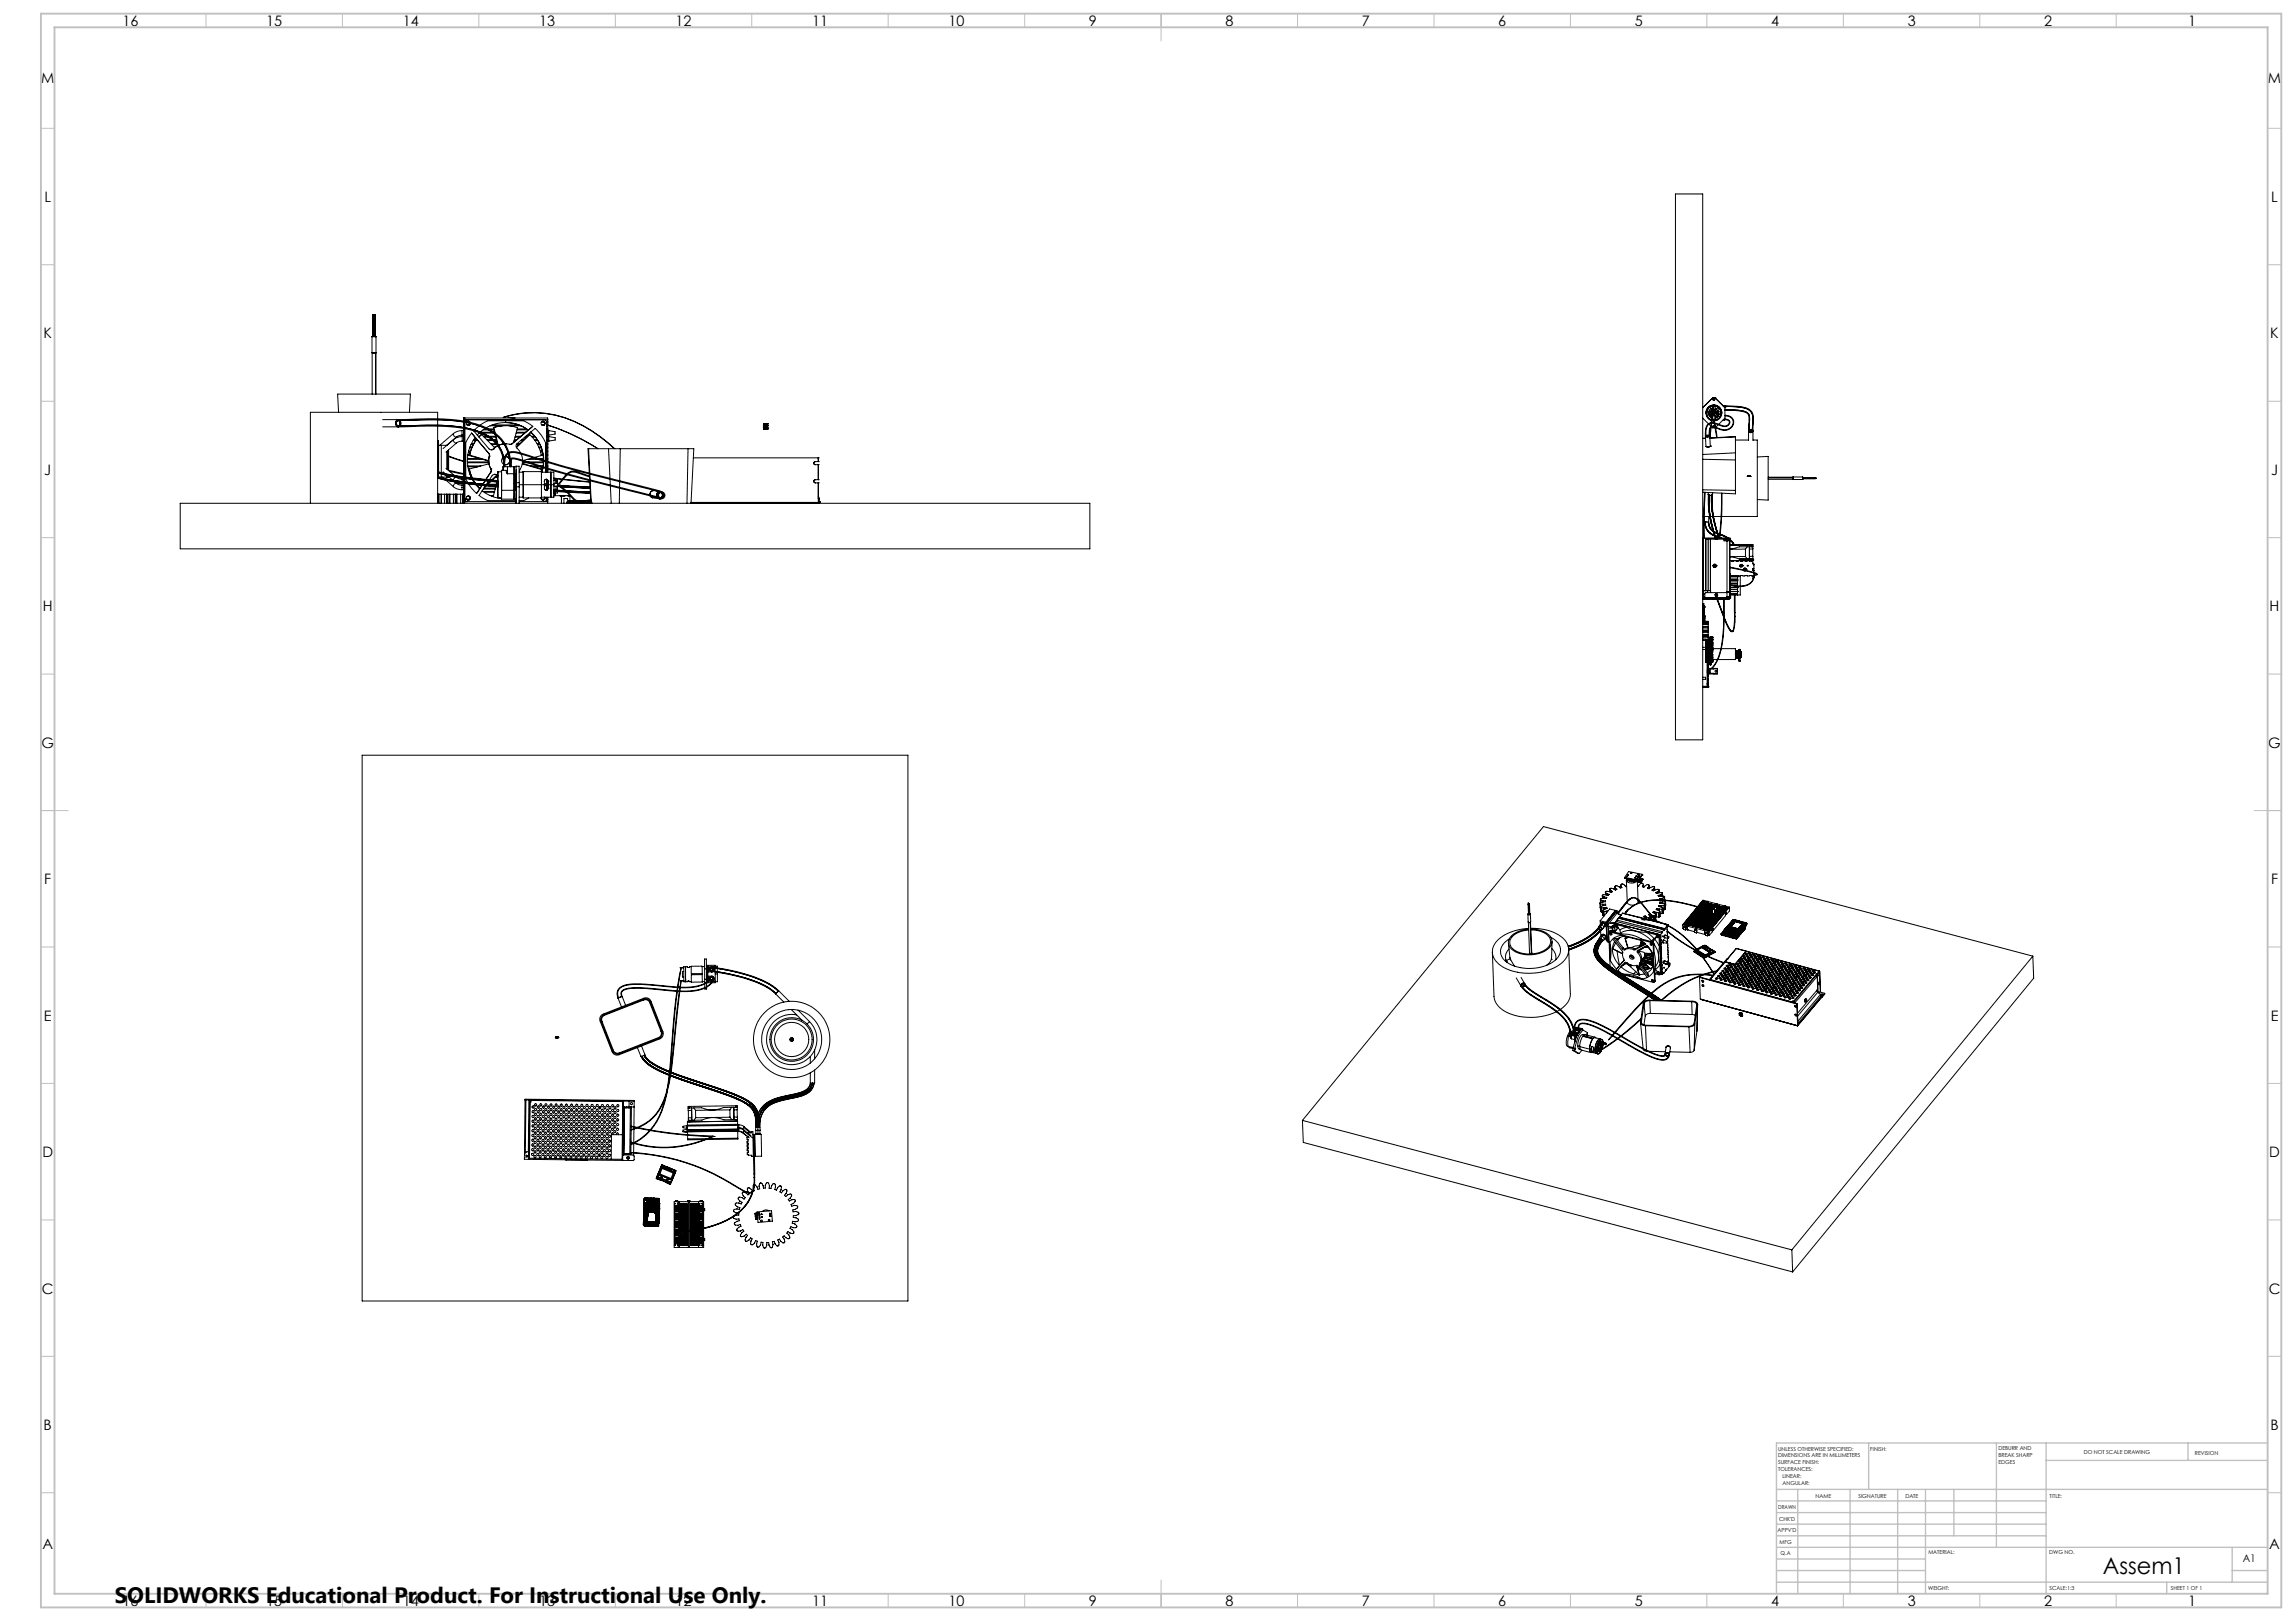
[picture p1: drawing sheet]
<svg xmlns="http://www.w3.org/2000/svg" width="841mm" height="594mm" viewBox="0 0 841 594" stroke-linecap="round" stroke-linejoin="round" font-family="sans-serif">
<defs><g id="words">
<text font-size="8.5" x="770.6" y="576.7">Assem1</text>
<text font-size="8.2" x="42.1" y="587.3">SOLIDWORKS Educational Product. For Instructional Use Only.</text>
<g font-size="5.3">
<text x="44.8" y="9.5">16</text>
<text x="97.6" y="9.5">15</text>
<text x="147.6" y="9.5">14</text>
<text x="197.6" y="9.5">13</text>
<text x="247.6" y="9.5">12</text>
<text x="297.6" y="9.5">11</text>
<text x="347.6" y="9.5">10</text>
<text x="399.1" y="9.5">9</text>
<text x="449.1" y="9.5">8</text>
<text x="499.1" y="9.5">7</text>
<text x="549.1" y="9.5">6</text>
<text x="599.1" y="9.5">5</text>
<text x="649.1" y="9.5">4</text>
<text x="699.1" y="9.5">3</text>
<text x="749.1" y="9.5">2</text>
<text x="801.8" y="9.5">1</text>
<text x="15.1" y="30.5">M</text>
<text x="831.1" y="30.5">M</text>
<text x="16.3" y="74">L</text>
<text x="832.3" y="74">L</text>
<text x="16" y="124">K</text>
<text x="832" y="124">K</text>
<text x="16.2" y="174">J</text>
<text x="832.2" y="174">J</text>
<text x="15.7" y="224">H</text>
<text x="831.7" y="224">H</text>
<text x="15.2" y="274">G</text>
<text x="831.2" y="274">G</text>
<text x="16.2" y="324">F</text>
<text x="832.2" y="324">F</text>
<text x="16.1" y="374">E</text>
<text x="832.1" y="374">E</text>
<text x="15.5" y="424">D</text>
<text x="831.5" y="424">D</text>
<text x="15.4" y="474">C</text>
<text x="831.4" y="474">C</text>
<text x="16" y="524">B</text>
<text x="832" y="524">B</text>
<text x="15.5" y="567.5">A</text>
<text x="831.5" y="567.5">A</text>
<text x="44.8" y="588.5">16</text>
<text x="97.6" y="588.5">15</text>
<text x="147.6" y="588.5">14</text>
<text x="197.6" y="588.5">13</text>
<text x="247.6" y="588.5">12</text>
<text x="297.6" y="588.5">11</text>
<text x="347.6" y="588.5">10</text>
<text x="399.1" y="588.5">9</text>
<text x="449.1" y="588.5">8</text>
<text x="499.1" y="588.5">7</text>
<text x="549.1" y="588.5">6</text>
<text x="599.1" y="588.5">5</text>
<text x="649.1" y="588.5">4</text>
<text x="699.1" y="588.5">3</text>
<text x="749.1" y="588.5">2</text>
<text x="801.8" y="588.5">1</text>
</g>
<text font-size="3.9" x="821.9" y="572.5">A1</text>
<g font-size="2">
<text x="651.6" y="531.6">UNLESS OTHERWISE SPECIFIED:</text>
<text x="685.4" y="531.6">FINISH:</text>
<text x="732.3" y="531.5">DEBURR AND</text>
<text x="732.3" y="534">BREAK SHARP</text>
<text x="763.6" y="533">DO NOT SCALE DRAWING</text>
<text x="804.3" y="533.2">REVISION</text>
<text x="651.6" y="534.1">DIMENSIONS ARE IN MILLIMETERS</text>
<text x="651.6" y="536.6">SURFACE FINISH:</text>
<text x="651.6" y="539.1">TOLERANCES:</text>
<text x="732.3" y="536.5">EDGES</text>
<text x="653.2" y="541.6">LINEAR:</text>
<text x="653.2" y="544.1">ANGULAR:</text>
<text x="665.3" y="549">NAME</text>
<text x="681" y="548.9">SIGNATURE</text>
<text x="698.2" y="548.9">DATE</text>
<text x="751.1" y="548.9">TITLE:</text>
<text x="651.6" y="553.1">DRAWN</text>
<text x="651.9" y="557.3">CHK'D</text>
<text x="651.4" y="561.4">APPV'D</text>
<text x="652.1" y="565.8">MFG</text>
<text x="652.5" y="570">Q.A</text>
<text x="706.6" y="569.5">MATERIAL:</text>
<text x="751" y="569.5">DWG NO.</text>
<text x="706.6" y="582.5">WEIGHT:</text>
<text x="751.1" y="582.6">SCALE:1:3</text>
<text x="795.5" y="582.6">SHEET 1 OF 1</text>
</g>
</g></defs>
<g fill="none" stroke="#000" stroke-width=".37">
<path d="M614 71.1h10v200h-10zM136.6 116.3v-1l.1 1M136.8 116.3h-.3v7M136.8 116.3v7M136.9 116.3h.3M137 116.3v-1l.1 1M137.2 116.3v7M137.3 116.3h.3v7M137.4 116.3v-1l.1 1M136.3 129.2l.1 .1M136.3 129.2h1.5M136.3 123.4h1.5"/>
<path d="M136.3 123.4v5.8M136.4 129.3h1.3M136.4 129.3v15.1M137.7 123.3l-1.4 .1M137.7 123.3l.1 .1M137.7 123.3h.1M137.7 129.3v15.1M137.7 129.3h.1M137.8 129.2l-.1 .1M137.8 129.2h.1M137.8 123.4h.1M137.8 123.4v5.8"/>
<path d="M124.1 151.1l-.4-6.7h26.7l-.4 6.7M140.2 153.8h5.7a115.8 115.8 0 0 1 24.7 .6 21.3 21.3 0 0 1 14.2 7.8 15.7 15.7 0 0 1 2.5 8.8l.3-2.8a61.3 61.3 0 0 1 12.1 3.4l16.9 4.7 24.7 6.2a1.4 1.4 0 0 1 .8-2.3l-2.5-.4a1.34 1.34 0 0 0-1.4 1.1 1.34 1.34 0 0 0 1 1.5l2.9 .4 1.2-.5a1.37 1.37 0 0 0 .2-1.5 1.37 1.37 0 0 0-1.3-.7l-9.9-2.6a614 614 0 0 1-43.1-11.9 3.4 3.4 0 0 0-4.6 3.7v1.7a12.3 12.3 0 0 0-8.8-12.4 62.2 62.2 0 0 0-24.3-2.3l-11.3 .1M145.3 154.1a1.17 1.17 0 0 1 1.5 .4 1.17 1.17 0 0 1-.2 1.5 .93 .93 0 0 1-1.2 .3 .93 .93 0 0 1-.4-1.2zM145.4 154.4a.89 .89 0 0 1 1.3 .3 .89 .89 0 0 1-.4 1.3 .91 .91 0 0 1-1.1-.4 .91 .91 0 0 1 .2-1.2zM145.5 154.4a.88 .88 0 0 1 1.2 .2 .88 .88 0 0 1-.3 1.2 .81 .81 0 0 1-1.1 0 .81 .81 0 0 1 0-1.1zM145.9 156.1a115.6 115.6 0 0 1 25.5 .8 16.8 16.8 0 0 1 12.4 8.3l.8 2.8 .3 3a12.7 12.7 0 0 0-8.9-12.6 60.3 60.3 0 0 0-23.6-2.5zM145.9 154.1a113.5 113.5 0 0 1 24.5 .6 21.3 21.3 0 0 1 14.1 7.6 15.2 15.2 0 0 1 2.4 8.7 15 15 0 0 0-11.5-15 68.5 68.5 0 0 0-22.2-2.1zM166.2 158.8a.99 .99 0 0 0 1.1 1.3M166.2 158.8l-5.1 4.4M169.3 157.8l-1.7 .3-1.4 .7M169.3 159.4l-2 .7M169.3 157.8h.7v1.6"/>
<path d="M169.3 157.8v1.6M169.3 159.4h.7M169.4 160l-1.7 .3-1.5 .8M169.4 160h.6v1.8l-.6-.2M169.4 160v1.6M169.9 153.8h.1M169.9 159.4v.6M170 153.2v.3M170 153.5v.3M170 153.7v.1M170 159.4h.1M170 153.7h.1"/>
<path d="M170 153.2h.1M170 153.5h.1M170 153.8h.1M170 153.2v31.2v-.3M170 156.6v.6zM170 153.8h30.7M170.1 157.2h.1M170.1 156h.1M170.1 159.9h.1M170.1 158.7h.1M170.1 158.4h.1M170.1 157.5h.1"/>
<path d="M170.1 155.7h.1M170.1 154.4h.1M170.1 154.8h.1M170.2 154.8l.1-.6 .8-.4-.7 .3-.3 .7v28.1l.3 .6 .7 .3-.8-.4-.1-.5M170.2 154.8v7.3M170.3 154.8h.1M170.3 154.8v28.1M171 154.8h1.1M171.2 155.7h.7M171.2 153.8l-.6 .3-.3 .7M171.3 154.4h.5M171.6 154.4a.76 .76 0 0 1 .7 .7 .76 .76 0 0 1-.7 .8 .77 .77 0 0 0 .6-.8 .77 .77 0 0 0-.6-.7z"/>
<path d="M172.8 158.7l-2.1 3.5v13.2a15.6 15.6 0 0 0 4 5.4M172.8 158.7l.9 1M172.8 158.7l6.3 7.4M175.3 159.9h.5M175.6 158.7h5.7M175.9 158.4h5.3M176.4 159.3l-.9 .8zM176.5 159.2l4.8 4.9M177 157.5h4M177.1 159.9h4.5M177.5 157.2h3.4M179.6 156h4.4"/>
<path d="M180.3 155.7h9.8M180.8 156.7l1.6 6.6M181 156.7h-.2M181 156.7a13.1 13.1 0 0 1 8.7 0l-1.5 5.5M181 156.7l1.6 6.5M184.4 153l2.4-.7a36.8 36.8 0 0 1 30.1 5.7l3 2.1 5.2 4.3M184.5 152.9a36.7 36.7 0 0 1 32.2 4.8l3 2.1 5.6 4.6M185 152.9h.3M185.2 154.8l3.8 .6 2.4 .9 2.2 1.3-2-1.3-2.5-.9-3.8-.6M185.2 156h.1M185.2 156l-1.9 .1-2.5 .6M185.3 154.8a13.8 13.8 0 0 0-10.4 4.6"/>
<path d="M185.3 154.2v.6M186.2 153l2.4 .2M186.6 156h4.3M186.7 153l2.1 .2M188.8 159.9h2.1M189.1 158.7h3.2M189.2 158.4h3.5M189.4 157.5h4M189.5 157.2h3.5M192.7 159.9h.6M194 158.7h.9M194.1 159.3l2 2.2a12.8 12.8 0 0 1 2.3 5.4l-6.9 1.9"/>
<path d="M194.1 159.3l-.1-.1-4.8 4.6M194.1 159.3l-4.8 4.7M194.4 158.4a13.7 13.7 0 0 1 4.1 14.6M194.5 158.3a14 14 0 0 1 4.1 14.7M194.7 159.9h1.2M195.2 156.2l-3.3-2h-13.2a16.6 16.6 0 0 0-5.1 3.7l5.6 6.6a1.11 1.11 0 0 0 1.6 0M195.2 156.2l-1 .9M195.2 156.2l-7.5 6.4M198.3 154.8h1.2M198.5 155.7h.8M198.7 154.4h.4M198.9 154.4a.76 .76 0 0 1 .7 .7 .76 .76 0 0 1-.7 .8"/>
<path d="M199 154.4a.76 .76 0 0 1 .7 .7 .76 .76 0 0 1-.7 .8M199.4 153.8l.6 .3 .3 .7M200.2 154.4h.5M200.3 155.7a70.1 70.1 0 0 1 18.8 8.7 79.8 79.8 0 0 0-18.4-8.6M200.3 157.2h.4M200.3 156h.4M200.3 159.9h.4M200.3 158.7h.4M200.3 158.4h.4M200.3 157.5h.4M200.3 154.8h.4M200.3 154.8v18.2"/>
<path d="M200.7 160h.4M200.7 157.8h.4M200.7 153.8v19.2M200.7 153.8v-.6h-30.8v4.6M200.7 159.4h.4M201.1 157.8v1.6M201.1 157.8l2.3 .4v.9l-2.3 .3M201.1 160v1.6M201.1 160l2.3 .4v.8l-2.3 .4M279.8 156.9h.1M279.8 155.6h1.5M279.8 155.6v1.3"/>
<path d="M279.8 156.9h1.5M279.9 157h.1M279.9 155.3v.2M279.9 155.4h.1M279.9 157.2h.1M279.9 155.3h.1M279.9 156.9v.3M280 155.3v.2M280 157.2h.1M280 155.3h.1M280 156.9v.3M280 156.6l.1-.7v.7"/>
<path d="M280.3 155.3v.2M280.3 157h.1M280.3 155.4h.1M280.3 157.2h.1M280.3 155.3h.1M280.3 156.9v.3M280.3 155.9h.1M280.3 156h.1M280.3 155.9l.3 .2M280.4 155.3v.2M280.4 157.2h.1M280.4 155.3h.1"/>
<path d="M280.4 156.9v.3M280.5 155.9v.2M280.6 156h.1M280.6 156l-.1 .1M280.6 155.9h.1M280.6 155.9v.1M280.6 156.1h.1M280.6 155.9v.2M280.7 156v.1M280.7 157h.1M280.7 155.9h.1M280.7 155.3v.2"/>
<path d="M280.7 155.4h.1M280.7 155.3h.1M280.7 157.2h.1M280.7 156h.1M280.7 156.9v.3M280.7 156.1h.1M280.8 156l-.1 .1M280.8 156h.1M280.8 155.9v.1M280.8 155.3v.2M280.8 155.3h.1M280.8 157.2h.1"/>
<path d="M280.8 156.9v.3M280.8 155.9h-.1M280.8 155.9h.2M280.8 156h.2M280.8 155.9l.1 .1M280.9 156h.1M280.9 156v.1M280.9 155.9h.1M280.9 156.1h.1M280.9 155.9l.1 .1M281 156h-.1M281 156h.1"/>
<path d="M281 155.9l-.1 .2M281 155.9l-.1 .1M281 156v.1M281 155.9l.1 .1M281 156l.1 .1M281 155.9h.1M281 156.1h.1M281.1 156h.1M281.1 156.1h.1M281.1 155.9h.1M281.1 155.9v.1M281.1 155.9v.2"/>
<path d="M281.1 155.3v.2M281.1 157h.1M281.1 155.4h.1M281.1 157.2h.1M281.1 155.3h.1M281.1 156v.1M281.1 156.9v.3M281.2 155.5h.1M281.2 157.2h.1M281.2 155.3h.1M281.2 155.3l.1 1.5M281.2 156.9v.3"/>
<path d="M281.3 156.8l-1.5 .1M281.3 156.8v.1M281.3 156.9h.1M281.3 155.6v1.3M624 153.2l2.9 2.9M624.9 159.8l.6-.3a.52 .52 0 0 1 .6-.1 .52 .52 0 0 1 .3 .5l-1 .2zM625 159.7h1.5a1.03 1.03 0 0 1-1.6 .1zM625.2 159.8l.2-.1a.48 .48 0 0 1 .5-.2 .48 .48 0 0 1 .4 .4l-.8 .1zM625.2 151.3h.1M625.2 159.8h1.2l-.5 .2zM625.3 151.3h.1M625.3 151.3a2.8 2.8 0 0 0 1.9 2.6"/>
<path d="M625.4 151.3v.1M626.1 151.8l.9 .2-.5 .5zM626.1 150.9h.8M626.3 151.3l.2 .2M626.5 151.5h.1M626.5 152.5h.1M626.5 159.8l.2 3.7M626.7 151.3l-.2 .2M626.9 150.9h.1M627 151.4h.1M627 151.4l.3-.7 .4-.3a1.02 1.02 0 0 0-.3 1.7M627 150.7l-.5-.5-.4 .7h.8"/>
<path d="M627 150.7l-.1 .2M627.1 156.3l.5 .5h.9M627.2 148.7l-.3 .2M627.2 148.7h.1M627.4 154l.7 .1zM627.4 152.4l-.5 .5 .4 .2M627.4 150.3h.1M627.6 153.2h.1M627.6 145.8h.1M627.6 145.8h.9M627.6 145.8l-3.6 3.6M627.6 150.2v-.7l-.7 .3 .5 .5"/>
<path d="M627.6 150.2l-.2 .1M627.6 152.5v.7M627.7 151.6l.4 .2M627.7 151.6h.1M627.7 148.9h.1M627.7 153.7h.1M627.7 153.7h.6M627.7 148.9h.6M627.8 151.3l-.1 .2M627.9 149.5l-1.4 10.2M627.9 149.5l-1.3 11 9.4-.4M627.9 151.5l-.2 .1"/>
<path d="M627.9 150.9v.2M628 151.8h.1M628 148.8h.1M628.1 148.6l.7 .1M628.1 148.6h.1M628.1 148.6a3.1 3.1 0 0 1 2.8 2.5M628.1 148.6a2.83 2.83 0 0 1 2.7 2.7v-.2M628.1 148.6a2.7 2.7 0 0 0-2.8 2.7M628.1 148.6l-.9 .1M628.1 148.6a2.76 2.76 0 0 0-2.8 2.7M628.1 148.7a2.64 2.64 0 0 0-2.7 2.6M628.1 148.7a2.71 2.71 0 0 1 2.6 2.6"/>
<path d="M628.1 148.4a2.89 2.89 0 0 1 2.8 2.7M628.1 148.4a2.85 2.85 0 0 1 2.8 2.7M628.1 148.4a2.89 2.89 0 0 0-2.9 2.5 2.89 2.89 0 0 0 2 3.2M628.1 148.4a2.89 2.89 0 0 0-2.9 2.9M628.1 148.6a2.75 2.75 0 0 1 2.7 2.8 2.75 2.75 0 0 1-2.7 2.7M628.1 148.6a2.75 2.75 0 0 0-2.8 2.3 2.75 2.75 0 0 0 1.9 3.1M628.1 148.7a2.7 2.7 0 0 0-2.7 2.2 2.7 2.7 0 0 0 1.8 3M628.1 148.7a2.7 2.7 0 0 1 2.6 2.7 2.7 2.7 0 0 1-2.6 2.7M628.1 154.1h.1M628.1 151l-.2 .1M628.1 150.3a1.01 1.01 0 0 1 .9 1.3 1.01 1.01 0 0 1-1.4 .7M628.1 150.9l-.4 .2"/>
<path d="M628.1 150.9a.42 .42 0 0 1 .4 .5 .42 .42 0 0 1-.4 .4M628.1 150.3l.7 .4 .2 .7M628.1 150.3h.1M628.1 148.7a2.65 2.65 0 0 1 2.6 3 2.65 2.65 0 0 1-3.3 2.2M628.1 148.7a2.66 2.66 0 0 0-2.7 2.2 2.66 2.66 0 0 0 1.8 3M628.1 148.7h.1M628.1 148.4h.1M628.1 151v.1M628.1 151.8h.1M628.1 151h.1M628.1 150.3l-.3 .1M628.1 150.9v.2"/>
<path d="M628.1 154.3l1.1 6M628.2 154.3l.9 6M628.2 151.7h-.3M628.3 151.4l.1 .1-.3 .3M628.3 148.9h.1M628.3 153.7h.1M628.3 151.7l-.4 .1h.3M628.4 151.4h.1M628.5 145.8h.1M628.5 149.5l.7 .3-.6 .5zM628.5 145.8l3.6 3.6M628.6 150.3h.1"/>
<path d="M628.8 148.7l.4 .2M628.8 148.7h.1M629 151.4h.1M629.1 150.7l.5-.5 .3 .7h-.7M629.1 150.7l.1 .2M629.2 151.8h.7l-.3 .7-.5-.5zM629.2 150.9h.1M629.2 150.9h.7M629.2 152.9l-.7 .3M629.2 152.9l-.6-.5-.1 .8M629.2 153.7l-.4 .2M629.4 151.3l.2 .2"/>
<path d="M629.6 151.5h.1M629.6 152.5h.1M629.8 151.3l-.2 .2M630.7 151.3v.1M630.7 151.3a2.7 2.7 0 0 1-2.6 2.8M630.8 151.5h.1M630.9 151.5a2.94 2.94 0 0 1-3.6 2.7M630.9 151.5h.1M631.3 148.6h.7M632 153.8a1.24 1.24 0 0 1 1.7 1.1 1.24 1.24 0 0 1-1.6 1.2l-1.1-.1a7.8 7.8 0 0 0-4.5-1 4.5 4.5 0 0 0-1.6 4.8l.3 3.8 .8 .2 .7-.3M632 153.6a1.38 1.38 0 0 1 1.9 1 1.38 1.38 0 0 1-1.3 1.6l-1.6-.1a7 7 0 0 0-4.7-.7l-.9 1.2-.2 3.2M632 148.8a17.6 17.6 0 0 1 9.2 1.3l.8 .9 .5 1.8-.1 8.6"/>
<path d="M632 148.9l6.4 .4a4 4 0 0 1 3.9 5.2l-.1 3.5v-2.4a4.8 4.8 0 0 0-1.8-5.7 21.7 21.7 0 0 0-8.4-1zM632 148.6h.1M632 148.6v.7M632 153.3v.6h-.6M632.1 152.2a2.72 2.72 0 0 1 3.2 2.2 2.72 2.72 0 0 1-2.3 3.1 8.3 8.3 0 0 1-4.9-.9l-.3-.1a.9 .9 0 0 0-1 .2 .9 .9 0 0 0-.2 .9l-.1 2.2M632.1 152.4a2.54 2.54 0 0 1 3 2.1 2.54 2.54 0 0 1-2.2 2.9 8.8 8.8 0 0 1-4.8-1.1h-.8a1.31 1.31 0 0 0-.9 1.8v1.7M632.1 150.3a15.2 15.2 0 0 1 8.3 1.2 7.4 7.4 0 0 1 .4 5.1v4.8M632.1 150.1l5.8 .4a3 3 0 0 1 3.2 4l-.1 3.5v-.8a10.6 10.6 0 0 0-.4-5.7 9.4 9.4 0 0 0-6.1-1.3zM632.1 149.4h.1M632.1 149.4v3.8l-3.5 3.4M640.9 157.6a.69 .69 0 0 1 1-.2 .69 .69 0 0 1 .2 1 .7 .7 0 0 1-.9 .1 .7 .7 0 0 1-.3-.9zM641 157.8a.51 .51 0 0 1 .8-.3 .51 .51 0 0 1 0 .9l-.8-.2z"/>
<path d="M160.4 175.2a120.5 120.5 0 0 0 22 3.3M160.4 172.8a77 77 0 0 0 17.9 2.9l4.1 .4M160.4 175a121.7 121.7 0 0 0 22.1 3.3M160.4 173a75.5 75.5 0 0 0 17.9 2.9l4.1 .4M160.4 174.9a150.2 150.2 0 0 0 22.1 3.2M160.4 173.1l.7 .3a127.9 127.9 0 0 0 21.3 3.1M160.4 173.2a100.5 100.5 0 0 0 22 3.4M160.4 161.5h.3v13.3M160.4 161.6h.1M160.7 169.7v1.6M160.7 166v1.5M160.7 163.2h3"/>
<path d="M161.7 163.2v11.6M162.1 174.8l4.1 3.6M162.3 172.9l3.9 3.3M163.4 171.6l3.9 3.3M163.7 163.2h.1M163.7 174.8h.3M163.7 174.8h-3.3a141.1 141.1 0 0 0 22.1 3.2M163.7 165.4v6.5M163.7 174.1v.7M164 165.1v7M164 174.3v.5M164.4 167.1l5.5 1.9"/>
<path d="M164.4 167.3l5.5 1.8M164.4 172.4l5.5 1.2M164.4 174.6l-.4 .2M164.4 164.8v7.6M164.7 172.7l5.2 1.1M166.2 178.4l1.4 .8 1.7 .3M166.2 176.2l1.4 .8 1.8 .3M166.2 161.1a.98 .98 0 0 0 1.1 1.2M166.2 161.1l-3.9 3.3M166.4 176.3l.9 .8M167.3 177.1l.8 .5 1.2 .2M167.3 177.1a1.01 1.01 0 0 0-1.1 1.3"/>
<path d="M167.3 160.1l-3.6 3.1M167.3 174.9l.8 .5 1.3 .2M167.3 174.9a.99 .99 0 0 0-1.1 1.3M167.3 162.3l-3.9 3.4M169.3 177.8h.7v.8M169.3 177.8v.8M169.3 178.6v.9M169.3 178.6h.7M169.4 161.6l-1.2 .2-.9 .5M169.4 175.6h.6v1.8l-.6-.1M169.4 175.6v.9M169.4 176.5v.8"/>
<path d="M169.4 176.5h.7M169.9 161.6v14M169.9 177.3v.5M169.9 179.5v4.9M170 178.6v1l-.7-.1M170.1 171.1h.1M170.1 178.9h.1M170.1 172.3h.1M170.1 179.2h.1M170.1 177.8h.1M170.1 175h.1M170.1 176.2h.1"/>
<path d="M170.1 177.4h.1M170.1 173.5h.1M170.1 174.7h.1M170.1 173.8h.1M170.1 172h.1M170.1 169.6h.1M170.1 170.7h.1M170.1 169.3h.1M170.1 166.5h.1M170.1 166.9h.1M170.1 168h.1M170.1 164.1h.1"/>
<path d="M170.1 165.3h.1M170.1 165.6h.1M170.1 168.3h.1M170.1 163.8h.1M170.1 161.4h.1M170.1 162.6h.1M170.1 162.9h.1M170.1 161.1h.1M170.1 160.2h.1M170.2 162.1v13.4M170.2 175.5v7.4M170.2 175.5l.1 .2"/>
<path d="M170.3 162.1v13.4M170.3 161.9l-.1 .2M171.3 169.3h7.8M171.3 168.3h5.5M171.3 169.6h7.8M171.3 168h4.5M171.4 170.7h4.8M171.4 166.9h.7M171.4 171.1h3.6M171.4 166.5h.8M171.6 172h.4M171.7 165.6h.7"/>
<path d="M171.7 172.3h.4M171.7 165.3h.8M172 171.9a13.6 13.6 0 0 0 3.9 7.1l-1.7-1.9a13.4 13.4 0 0 1-2.2-5.2zM172 167l7.1 2M172.1 166.8l-.1 .2M172.1 166.8l.9-2.9 1.7-2.9-1.9 3.4-.8 2.6M172.1 173.5h.3M172.1 164.1h.8M172.1 166.8l7 2M172.2 173.8h.3M172.2 163.8h.8M172.6 174.7h.3"/>
<path d="M172.6 162.9h.9M172.7 175h.3M172.8 162.6h.8M173.4 176.2h.2M173.4 161.4h1M173.6 176.5h.2M173.6 161.1h1M174.2 160.3a14 14 0 0 0 1.6 18.8M174.2 177.4h.2M174.5 177.8h.2M175.6 178.9h.2M176.7 179.8l3.5 2 3.6 .9"/>
<path d="M177.1 179.2h4.4M177.4 160.2h4.2M178.4 161.1h3.5M178.5 177.8h3.4M178.7 161.4h3.3M178.8 177.4h3.2M179.1 168.8v.2M179.1 169l.3 1.8 .5 1M179.1 166.1l.2 1M179.1 166.1h.1M179.2 170l-7.2 1.9M179.3 167.1a6.3 6.3 0 0 0 .6 4.7"/>
<path d="M179.3 167.1l-.2 1.7M179.3 167.1h.1M179.8 173l-5.1 7.8M179.8 173h.1M179.8 176.5h2.4M179.8 162.6h2.4M179.9 171.8l-.1 1.2M179.9 171.8h.1M180.1 176.2h2.2M180.1 162.9h2.2M180.8 164.5l-.8 .3M180.8 164.5h.1"/>
<path d="M181.1 163.8h.5M181.3 173.8l.6 .2M181.3 175h1.1M181.7 174.7h.7M181.9 174a1.17 1.17 0 0 0-1.6 .3l-4.8 7.3 3.2 1.8h10.4M181.9 174h.1M181.9 174l.1 .1M181.9 174l.5 .3-.2-.1M182 174.1l.2 .1M182 174.1l-4.2 4.1M182.2 174.2l-4.9 4.7h4.3M182.4 175.9l-1.7 6.1"/>
<path d="M182.4 172.9h1.4v.2v9.3M182.4 172.9v9.5M182.4 176.8v1.6zM182.4 163.3l-1.6 1.2M182.6 163.2l-.2 .1M183.7 172.9v-.5h1.8l.2 1 .2 .2M183.8 172.4v7.3M183.8 179.7v3.2v-.5M183.8 179.7h5.4M184.4 171h1.5M184.4 171h.1M184.4 171v1.4"/>
<path d="M184.9 171a5.7 5.7 0 0 1 1.3-4.7 7 7 0 0 1 5.4 .3l1.8 .5a432.8 432.8 0 0 0 40.8 11.2l8.2 2.2a1 1 0 0 1 .8 .6 1 1 0 0 1-.1 1l-.6 .4-.8-.1M185.3 162.6h.1M185.3 162.6l-2.7 .6M185.3 167.3a1.5 1.5 0 0 1 1.5 1.5 1.5 1.5 0 0 1-1.5 1.5M185.9 171h.1M185.9 173.6h3.2M185.9 171v2.6M186 171h3.1M186.9 171l.1-1.8a1.07 1.07 0 0 1 .2-1.2 1.07 1.07 0 0 1 1.2-.2l2.4 .6a524.8 524.8 0 0 0 46.7 12.8l4 1-.1-.3a1.12 1.12 0 0 1 .6-1.4M187.7 162.6l-.7 .2M187.7 162.6h.1M187.7 162.6l-.6 .2a6.9 6.9 0 0 0-6.3 1.7"/>
<path d="M188.4 173.6v6.1M188.4 179.7l-.1 3.2M188.4 177.2h.7v-1.3v3.4v-.8M188.4 171v2.6M188.4 161.4h.7M188.5 161.1h.9M188.7 160.2h1.8M189.1 174.2v1.5M189.1 173.6l.1 6.1M189.1 173.6v-2.8h1.1l.1 6.1M189.1 172.1l.1 4.8M189.2 179.7l-.1 3.2"/>
<path d="M189.2 177.1v1M189.2 176.9h1.1M189.2 178.4l-.1 6v-1.5M189.2 176.9v1.5M189.2 178.4h1.1M189.2 162.9h.9M189.5 162.6h1M190.3 173h1.4M190.3 178.4l-.1 6M190.3 176.9v1.5M190.3 177.6h12.7M190.8 161.4h.9"/>
<path d="M191.2 161.1h.8M191.4 170l7.1 2M191.4 169.8l7.1 2.2M191.5 169.6h7.6M191.5 169.3h7.7M191.7 172.8v4.8M191.7 172.8h6.7v.4v9.2h-6.7M191.7 173.1v4.5M191.7 172.8v.2M191.7 172.8h.1M191.7 172.8v.3M191.7 177.6v4.6"/>
<path d="M191.7 177.6v4.8v-.2M192.3 160.2h.7M193.2 168.3h6M194.3 168h4.8M194.7 170.7h4.3M195 160.2h1.2M195.7 171.1h3.3M195.8 161.1h1M196 161.4h1.1M196.8 162.6h.9M197 162.9h.9M197.4 163.8h.9"/>
<path d="M197.6 164.1h.8M198 165.3h.7M198.1 165.6h.7M198.3 166.5h.7M198.4 173h4.6v4.6M198.4 172.3h.3M198.4 166.9h.6M198.5 172h.3M198.5 172l-.2 .8M199.5 177.2h1.3M199.5 178h1.3M199.6 179.4h1"/>
<path d="M199.7 175.8l-.3 .6M199.8 179.5h.6M199.9 162.2a15.6 15.6 0 0 0-3.8-5.2l-6.6 5.6a1.09 1.09 0 0 0 0 1.6 6.5 6.5 0 0 1 .8 8.4l.1 .4M199.9 162.2v10.8zM200.1 175.6l.5 .2 .2 .5-.2-.5zM200.2 175.6l.4 .2 .2 .5M200.2 178h.5M200.3 176.2h.4v1.1v-1M200.3 176.5h.4M200.3 171.1h.4M200.3 178.9l.5 .1M200.3 172.3h.4"/>
<path d="M200.3 179.2h.4M200.3 172h.4M200.3 169.6h.4M200.3 170.7h.4M200.3 169.3h.4M200.3 166.5h.4M200.3 166.9h.4M200.3 168h.4M200.3 164.1h.4M200.3 165.3h.4M200.3 165.6h.4M200.3 168.3h.4"/>
<path d="M200.3 163.8h.4M200.3 161.4h.4M200.3 162.6h.4M200.3 162.9h.4M200.3 161.1h.4M200.3 160.2h.4M200.3 175.7v1.5M200.3 178v1.6M200.7 178v1M200.7 179l-.1 .4-.5 .2M200.7 176.5h.1M200.7 178.6h.1"/>
<path d="M200.7 176.3h.1M200.7 161.6h.4M200.8 179l-.6 .6M200.8 176.3v2.7M200.8 176.3a.74 .74 0 0 0-1-.6 .74 .74 0 0 0-.3 1.1v1.7a.83 .83 0 0 0 .7 1.1M200.8 179h.1M200.8 176.3h.1M201.9 173v9.2M202.9 179.6l4.1 .2M202.9 175.2l3.2 .4M202.9 175.3l3.1 .4M203 179.7l4.2 .3"/>
<path d="M203 179.9l4.4 .3M203 177.6v4.6h-4.6M203 176h.8v1.1v-1.7h.5v1.7M203 175.9l.1 .1M203 177.1h2.1v1h-2.1M203.8 178.3a3.8 3.8 0 0 1 2.9 1.3l1.5 1.4a5.8 5.8 0 0 0 6.6 2.7l1.5-.2M203.8 178.1v1.2h-.8M203.8 176.4h.5M203.8 175.9h.5M204.3 179.8h.1M204.3 178.1v2.6h-1.4h.4M205 178.1a18.9 18.9 0 0 1 5.8 5l1.4 .5 4.3-.5"/>
<path d="M205.1 177.9l11.1 .6M205.1 178l11.1 .6M205.2 178.2l11 .6M205.5 178.4l10.7 .5M206.3 175.7l9.8 1M206.4 175.6l9.7 1M207.6 179.9l8.7 .4M207.7 180l8.6 .4M215.7 164.4h-.2l1 20M215.7 164.4h7.3M215.7 164.4l1 20M216 174.8l-.9-.4a10.6 10.6 0 0 0-6-1.3l-1 .7-2.7 3"/>
<path d="M216 174.4l-2-.7a6.4 6.4 0 0 0-5.5-.6l-1.5 1.3-2 2.7M223 164.4h4.3M223 164.4l1 20M227.3 164.4l-.4 20M227.3 164.4h24.8M252.1 164.4h2.1l-1 20M252.1 164.4l-.4 20M254.1 167.8h45.8M299.9 167.8h.1M299.9 169.1h.1M299.9 175.8h.1M299.9 170.3h.1"/>
<path d="M299.9 169.1h-1.1a.56 .56 0 0 0-.6 .6 .56 .56 0 0 0 .6 .6h1.1M299.9 175.8h-1.1a.58 .58 0 0 0-.6 .6 .58 .58 0 0 0 .6 .5h1.1M299.9 176.9h.1M299.9 176.9l-.1 7.4M299.9 167.8v1.3M299.9 170.3v5.5M624 168.3l12 .3M624 179.5l12 .2M625 160.5l-1 .1M625 160.6l-1 .1M626.7 163.5h.1M636 165.9v2.7"/>
<path d="M636 179.7v1.3l-12-.6M636 160.1v5.8M636 168.6v11.1M636 161.2h4.8M636 165.9l-12 .6M636 160.1l-9.4 .5M640.3 174.6h.1M640.4 174.6h.1M640.4 174.5h.1M640.4 174.4l-.1 .2M640.4 174.5v.1M640.4 174.4h.9"/>
<path d="M640.5 174.5h.8M640.5 174.4v.1M640.5 174.5h.7M640.5 174.4h.7M640.7 174.3h.1M641 174.3h.1M641.1 174.3h.1M641.2 174.4v.1M641.3 174.5h.1M641.3 174.4l.1 .2M641.3 174.5v.1M641.3 174.6h.1"/>
<path d="M641.4 174.6h.1M641.5 174.6h.1M642.4 161.2h1.6v28.1h-13.1M644 167.5l3.9-.3v16.1l-3.9-.3M647.9 175.6h9.1M647.9 175.1h9.1M647.9 174.9h9.1M657 175.6l.1 .1M657 175.1v.5M657 174.9v.2M657.1 175.1h.1M657.1 174.8l-.1 .1"/>
<path d="M657.1 175.1v.6M657.1 174.8v.3M657.1 174.8h3.5M657.1 175.7h3.5M660.6 174.8v.3M660.6 175.1v.6M660.6 175.1h.1M660.6 175.4l4.8-.1-4.8 .1M660.6 175.1l4.8 .1M664.8 175.1v.3M665.4 175.2h.1M665.4 175.2l-4.8 .1"/>
<path d="M66 184.4h333.4v16.7h-333.4zM113.7 184.4v-33.3h46.7v33.3M160.4 181.1h.1M160.5 181.1v3.3M160.5 181.1h.1M160.6 181.1h.3M160.6 181.1v3.3M160.9 181.1h.7M160.9 181.1v3.3M161.6 181.1h.2M161.6 181.1v3.3M161.8 181.1h1.1"/>
<path d="M161.8 181.1v3.3M162.9 181.1h.7M162.9 181.1v3.3M163.6 181.1h.2M163.6 181.1v3.3M163.8 181.1h.3M163.8 181.1v3.3M164.1 181.1v3.3M164.1 181.1h.6M164.7 181.1h.2M164.7 181.1v3.3M164.9 181.1h1.3"/>
<path d="M164.9 181.1v3.3M166.2 181.1h.6M166.2 181.1v3.3M166.8 181.1h.2M166.8 181.1v3.3M167 181.1h.3M167 181.1v3.3M167.3 181.1h.2M167.3 181.1v3.3M167.5 181.1h1.3M167.5 181.1v3.3M168.8 181.1h.7"/>
<path d="M168.8 181.1v3.3M169.5 181.1h.1M169.5 181.1v3.3M169.6 181.1h.2M169.6 181.1v3.3M169.8 181.1v3.3M169.8 181.1h.1M169.9 183.8h.1M170 183.8v.3M170 183.8v.2M170 184h.1M170 184.1h.1"/>
<path d="M170 183.8h.1M170 180.4v.6zM170 183.8h1M170.1 181.6h.1M170.1 183.2h.1M170.1 181.9h.1M170.1 182.9h.1M170.1 180.4h.1M170.1 180.1h.1M170.3 182.9l.3 .6 .6 .3h17.9M170.3 182.9h.1M171 182.9h1.1"/>
<path d="M171.2 181.9h.7M171.3 183.2h.5M171.6 181.7a.76 .76 0 0 1 .7 .8 .76 .76 0 0 1-.7 .8 .77 .77 0 0 0 .6-.8 .77 .77 0 0 0-.6-.8zM177 180.1h4.3M177.4 180.4h3.8M179.5 181.6h1.4M180.3 181.9h.5M182.4 182.4h1.4M183.8 182.9h5.3M190.3 182.2h1.4M193.7 182.4l-.4 .3a4.1 4.1 0 0 1-3 .7M198.3 182.9h1.2"/>
<path d="M198.6 183.2h.5M199.5 183.8h1.2M199.6 182.2l-.2 .8-.5 .3M199.7 182.2a.76 .76 0 0 1-.6 1.1 .76 .76 0 0 1-.9-.9M200.2 183.2h.5M200.3 182.9l-.3 .6-.6 .3h-9.1M200.3 182.9h.4M200.3 182.2v.7M200.7 182.2v1.6M200.7 183.8v.6M202.9 180.1l4.7 .2M203 180.9l.3 .1"/>
<path d="M203 181.6h5.8v1.8M203.3 181.1h.2M203.3 181.6h.2M203.3 180.7v.9M203.5 180.8v.2M203.5 180.7v.9M205.2 181.6h.1M205.3 181.6h.1M205.4 181.6h.1M205.5 181.6h.1M205.6 181.6h.1M205.7 181.6v2.8"/>
<path d="M206.1 181.6h.1M206.2 181.6h.1M206.4 181.6h.1M206.5 181.6h.1M206.8 181.6h.1M207.8 184v.4M207.9 180.2l8.4 .4M208 184.4h.1M208 184h.1M208 184.4h.3M208 184h.3M208 184v-1.3h-1.3v1.7"/>
<path d="M208 181.6h.1M208.1 180.4l8.2 .4M208.1 181.6h.1M208.3 184.4h.1M208.3 184h.1M208.5 181.6h.1M208.6 181.6h.1M208.7 184.4h.7M208.7 184.4h.1M208.7 184h.1M208.7 184h.7M208.8 184.4h.1"/>
<path d="M209.4 184.4h.1M209.4 184h.1M209.5 184.4h.1M209.6 184.4h.1M209.7 184.4h.1M209.8 184.4h.1M209.8 184.4h.2M210 184h.1M210 184.4h.1M210.1 184.4h.1M210.1 184.4h.2M210.2 184h.1"/>
<path d="M210.3 184.4h.1M210.4 184.4h.1M210.5 184.4h.1M210.6 184.4h.1M210.8 183.9h.4M210.8 183.9l-.1 .1M210.9 183.9h-.1M210.9 183.9h.2M210.9 183.9v-.4h-2.5v.5M210.9 183.4l-2.4 .1M211.1 183.9h.1M211.1 183.6v.3"/>
<path d="M211.1 184.4h.1M211.2 183.9h.1M211.3 184.4h.1M211.5 183.4h3.1M211.6 183.9h.4M211.6 183.9l-.1 .1M211.7 183.9h-.1M211.7 183.9h.2M211.7 183.8v.1M211.7 183.4v.1M211.8 183.4l2.3 .1M211.9 183.9h.1"/>
<path d="M211.9 183.4v.1M211.9 184.4h.1M212 183.9h.1M212 183.9l.1 .1M212.1 184.4h.1M212.2 184.4h.1M212.4 183.9h.3M212.5 183.4l-.1 .2M212.6 183.6h.1M212.7 184.4h.1M212.8 183.9l-.5 .1M212.8 183.9h.1"/>
<path d="M212.8 183.9v.1M212.9 184.4h.1M213 184.4h.1M213.1 183.9h.5M213.1 183.9v.1M213.2 183.9h.2M213.3 183.4l-.1 .2M213.4 183.4v.1M213.4 183.9h.1M213.4 183.5h.1M213.4 184.4h.1M213.4 183.4l.1 .1"/>
<path d="M213.5 183.9h.1M213.6 183.9h.1M213.6 183.9v.1M213.7 184.4h.1M213.8 184h.1M213.9 184.4h.1M214 184.4h.1M214.1 184.4h.1M214.2 184h.1M214.2 184.4h.1M214.3 184.4h.1M214.4 184.4h.1"/>
<path d="M214.6 184.4h.1M214.7 184.4h.1M214.8 184.4h.1M214.9 184.4h.1M214.9 184h.1M215 184.4h.1M215.1 184.4h.1M215.1 184h.1M215.1 184h.3M215.1 184.4h.3M215.3 184.4h.1M215.4 184.4h.1"/>
<path d="M215.4 184h.1M215.5 184.4h.1M215.7 184.4h.1M215.8 184.4h.7M215.8 184.4h.1M215.8 184h.1M215.8 184h.7M215.9 184.4h.1M216 184.4h.1M216.2 184v.4M216.4 184v.4M216.5 184.4h.1"/>
<path d="M216.5 184h.1M216.5 184h-8.8v.4M253.2 184.1h47l-.3 .3M253.2 184.3h46.6M299.8 184.3l-.3 .1M299.9 182l.3 .7M299.9 182.7h.3M300.2 184h.1M300.2 182.7v1.7M300.3 184h.1M300.3 184v.4M624 189.3h.3"/>
<path d="M624.2 197.2l-.2 .1M624.2 197.2v19.2h-.2h1M624.2 197.2h4.3M624.7 180.4l-.4 10.1v6.7M624.9 180.4l-.4 9.2v7.6M625 197.4h.5v19h-.5M625 197.4v19M625 197.4h7.4M625.9 181.2h.1M626 180.5l-.1 .7M626 181.3a40.7 40.7 0 0 0 2.5 15.9M626.1 181.4a40.8 40.8 0 0 0 2.5 15.8 40.5 40.5 0 0 1-2.3-15.8"/>
<path d="M626.1 189.3v2h-1.5v-2h6.1M626.3 192.3l-.2-1a4.7 4.7 0 0 0 4.1 4.4 4.6 4.6 0 0 1-4.2-4.4 4.8 4.8 0 0 0 4.1 4.6M626.3 192.3h.1M626.3 192.3l1 1.9 2.9 1.4M626.3 181.4a40.7 40.7 0 0 0 2.4 15.8M627.2 181.5a41.1 41.1 0 0 0 2.6 15.7M627.3 181.4v.8a41.3 41.3 0 0 0 2.6 15 41.7 41.7 0 0 1-2.7-15.7M627.6 180.5l-.3 .9h-1l-.4-.2M628.5 197.4h.1M628.5 197.4h.6M628.5 197.2h.6M628.5 197.2v.2"/>
<path d="M629.1 197.4h.1M629.1 197.2v.2M629.1 197.2h3.3M630 196.8a6.5 6.5 0 0 1-4.9-4l-.3-1.5a5.7 5.7 0 0 0 5 5.6l.2 .1M630 196.9a6.5 6.5 0 0 1-5.1-4l-.2-1.6v.3a6 6 0 0 0 5.3 5.5M630.2 196.9l.5 .3M630.2 197.1l.3 .1M630.2 196.9l.6 .3M630.3 195.8l2.8 1.4M630.3 196l2.7 1.2M630.3 195.9l2.8 1.3M630.4 195.7l2.9 1.5"/>
<path d="M630.8 180.7l-.2 10.5-.6 6-1.8-6.6a34 34 0 0 1-.7-9.2M631 180.7l-.1 8.5-.7 8M631.8 197.4v.8l2-.1M631.8 197.8h1.8M632.4 197.4h.1M632.4 197.4h.7M632.4 197.2h.7M632.4 197.2v.2M633.1 198.1l-.3 .2v18.5M633.1 197.4h.1M633.1 197.2v.2M633.1 197.2h.9v19.6"/>
<path d="M633.1 197.4h.9M633.8 198.1l.2 .1M633.8 198.1v18.7M634 197.7l1.5 1.8-1.6-1.6M634 199.5h8.3v.8l-.5 .1M634 199.7h2.1M634 197.6h-.4v.5M634 199.8h7.8M636 199.6h-.3l1.2 .1M636 199.6h.1M636.1 199.7l1 .1M636.1 199.7v.1"/>
<path d="M636.9 199.7h.2M636.9 199.7h.1M637 199.7h.1M637.3 199.8h3.1M639.4 199.6h-2.2M639.9 199.6l-5.9 .1h.2M639.9 199.6l2.2 .1h-5M639.9 199.6l-.1 .1M641.1 199.8h.9zM641.1 199.5h.9zM641.8 199.8v.6M642.3 199.8h-.5"/>
<path d="M624 219.1h.2M624 218.3h.2M624 217.7h.2M624 216.8h.2M624.2 217.7h.1M624.2 216.4h.1M624.2 216.4v.4M624.2 217.7v.6M624.2 216.8v.9M624.2 218.3v1.3h-.2M624.2 219.2l.3 .3M624.5 219.1l.2 .1"/>
<path d="M624.5 219.5l.2 .1M624.5 219.1v.4M624.7 219v.2M624.7 219.2h.1M624.7 219.2v.4M624.7 219.2h8.9M624.7 219.6h8.9M624.7 219h8.9M624.7 218.8l-.5 .1 .3 .2M624.9 216.4h1.2M625.3 219.6h.1M625.7 219.6h.1"/>
<path d="M625.7 216.4v.8M625.8 216.4h1M625.8 219.6h.1M626.1 216.4h.7M626.1 216.4v-19h.7l.1 19.8M626.8 216.4h.1M627.6 219.3h.5M627.6 219.5h5M627.6 219.3v.2M627.6 219.4h-1.6h1.6M627.8 207.3a.6 .6 0 0 0 .6 .6 .6 .6 0 0 0 .6-.6M627.8 207.3a.6 .6 0 0 1 .6-.6 .6 .6 0 0 1 .6 .6"/>
<path d="M627.8 207.3h.1M627.9 207.2h.4M627.9 207.2l.4 .3 .5-.3M628.1 219.3v.1M628.1 219.3l4.1 .1M628.3 207.2h.1M628.3 207.2h.2M628.4 207.5v.3M628.4 206.8a.49 .49 0 0 0-.5 .5 .49 .49 0 0 0 .5 .5M628.4 206.8v.3M628.4 206.8a.49 .49 0 0 1 .5 .5 .49 .49 0 0 1-.5 .5M628.5 207.2h.3"/>
<path d="M628.5 207.2h.1M628.6 217.8l.3 .1M628.6 217.8l.2 .3M628.8 218.1h.1M628.8 218.1l.1 .2M628.9 218.3l-.2 .2M628.9 217.9h.1M629 217.8h.1M629 207.3h.1M629 217.8v.1M629 217.8l-.1 .1M629 217.8l.1 .1"/>
<path d="M629 217.9h.1M629.1 218h.1M629.1 218l.3 .2M629.1 219.6l1 2.4a38.8 38.8 0 0 0 3.9 9.1l.9 .3M629.1 217.9v.1M629.2 217.6l-.2 .3M629.2 217.6a.5 .5 0 0 1 .2 .7 .5 .5 0 0 1-.7 .2M629.2 217.6a.5 .5 0 0 0-.7 .2 .5 .5 0 0 0 .2 .7M629.4 218.2l-.5 .1M630 219.2h.8zM630 219.3h.8zM630 219.5h.8"/>
<path d="M630 219.5h.8zM630.8 219.2h1.7M630.8 219.2h.8M630.8 219.3h.8zM630.8 219.5h.8M630.8 219.5h1.7M631.6 219.6v4.9h.3M631.7 219.2h.8zM631.7 219.3h.8M631.7 219.5h.8M631.9 219.6l-.1 6.5M632.2 219.4h.4"/>
<path d="M632.2 219.3h.3M632.2 219.3v.1M632.5 219.3h.1M632.6 219.2h.8M632.6 219.3h.8zM632.6 219.5h.8M632.6 219.4h.8M632.6 219.3h.8M632.6 219.3v.2M632.8 218.6l.3 .2M632.8 218.6h.1M632.8 216.9v.2"/>
<path d="M632.8 216.8v.1M632.8 217.2h-7.7l-.4 .3v1.5M632.8 217.1v1.5M632.8 217.1h1M632.8 216.9h1M632.8 216.8h1M633.1 218.8h.1M633.1 218.8h.7M633.6 219v.2M633.6 219.2v.4M633.8 218.8h.2M633.8 217.1h.2"/>
<path d="M633.8 216.9l.2 .2M633.8 216.9v.2M633.8 216.8v.1M633.8 216.8h.2M633.8 218.8l-.2 .2M633.8 217.1v1.7M634 207.8l7.1 1.5a4.2 4.2 0 0 1 2.8 1.1l-.4 .4-.7-.1M634 208l6.7 1.4 3.2 1-.5 .2M634 218.8h.1M634 216.8v.3M634 218.8l-.4 .4M634 219.1l-.4 .5"/>
<path d="M634 204l3.4 .9M634 205.4h8.3M634 210.1v9M634 217.1v2M634 205.5h.5M634 217.7h2.7M634 216.7h2.7M634 211.1h3.8M634 211.1h2.7M634 211.8h2.7M634 213.2h2.7M634 212.5h2.7"/>
<path d="M634 213.9h2.7M634 214.6h.5M634 215.3h2.7M634 216h2.7M634 217.4h2.7M634 217.6h2.7M634.5 205.4v.1M634.5 205.5l.2 .1M634.7 205.4v.2M634.7 205.6h.5M635.2 205.4v.2M635.4 205.4v.1"/>
<path d="M635.4 205.5h.7M635.4 205.5l-.2 .1M635.6 218v7.8M635.7 214.6h1M635.8 218v7.8M636.1 205.4v.1M636.1 205.5l.2 .1M636.3 205.4v.2M636.3 205.6h.6M636.7 211.1h.1M636.7 212.5h.1M636.7 215.3h.1"/>
<path d="M636.7 216.7h.1M636.7 217.4v.2M636.7 210.9v3.8M636.7 214.9v2.5M636.7 217.6v.4M636.9 205.4v.2M637.1 205.4v.1M637.1 205.5h.7M637.1 205.5l-.2 .1M637.3 211.1l-.6 .5M637.4 204.9h4.4M637.6 207.2v.1"/>
<path d="M637.6 207.1v.2M637.6 207.3h.3M637.7 211.1v3.6M637.7 214.9v3.1h-3.7M637.8 205.4v.1M637.8 205.5l.2 .1M638 205.4v.2M638 205.6h.5M638.5 205.4v.2M638.6 207.3h.1M638.6 207.3a.51 .51 0 0 0-.4-.5 .51 .51 0 0 0-.6 .4 .51 .51 0 0 0 .4 .6M638.7 205.4v.1"/>
<path d="M638.7 205.5h.7M638.7 205.5l-.2 .1M638.9 209l.3 .3 .4-.1M639 208.6l-.1 .1M639.2 208.7h-.2a.5 .5 0 0 1 .6-.5 .5 .5 0 0 1 .2 .8M639.4 205.4v.1M639.4 205.5l.2 .1M639.6 205.4v.2M639.6 205.6h.5M639.6 201.2l-5.6 .1M639.6 203.9l-5.6 .1M639.6 203.9l.7 .9"/>
<path d="M639.6 201.2v2.7M639.9 208.7h.1M639.9 208.7a.54 .54 0 0 0-.6-.5 .54 .54 0 0 0-.4 .6M640.1 205.4v.2M640.3 204.8l-2.9 .1M640.3 200.4l-.7 .8M640.3 205.4v.1M640.3 205.5l-.2 .1M640.3 205.5h.7M640.3 207.2h.3M641 205.5l.2 .1M641 205.4v.1"/>
<path d="M641 200.4v4.5l-.7-.1M641.1 204.9h.9zM641.1 200.4v4.5M641.2 205.4v.2M641.2 205.6h.6M641.8 200.4h-4.4l-3.4 .8M641.8 204.9h.5M641.8 204.9v.7M641.9 205.4v.1M641.9 205.5l-.1 .1M641.9 205.5h.4M642.3 201.1l-1.2 .1"/>
<path d="M642.3 203.8l-1.2 .1M642.3 203.8v.1M642.3 201.1v2.7M642.3 206.3l.4 .4v1.6l-.4 .1M642.3 208.4l.1 .3M642.3 205.2h.1M642.3 204.8h-1.2M642.3 200.3v.8M642.3 203.9v.9M642.3 201.1h.1M642.3 204.8v1.8l.4 .4M642.3 208.3v.1"/>
<path d="M642.4 208.3v.4M642.4 208.7l.1 .4M642.5 209.1h.2M642.5 208.8h.2v1M642.5 208.8l-.1 .1M642.5 208.8v.3M642.7 211.8a4.4 4.4 0 0 1-4.7 2.9l-4-.3M642.7 210l-.2 2-.2-.9-.5-.2-4 .2M642.9 210.8l-.2 .8M642.9 210.7v.1a4.6 4.6 0 0 1-5.4 4.1l-3.5-.3M624 223.7h.1M624 224h.1"/>
<path d="M624 224.5h.1M624 222.8h.1M624 223.5h.1M624 223.4h.1M624 226.5v.1M624 227.5l.1 .1M624 227.5h.1M624 226.6h.1M624 226.7h.1M624 226.7h.3M624 227.4l.1 .1M624 223.9h.1"/>
<path d="M624 223.8h.1M624 224.6h.1M624 224.2h.1M624 224.4h.1M624 223.1h.1M624 222.8v.1M624 234.7h1.7v.5M624 234.3h1v.4M624 237.2h1v.8h-1M624 233h2M624 231.1h2M624 229.6h2"/>
<path d="M624 228.5h2M624 227.7h.1M624 233.7h2M624 233.2h2M624 233.1h2M624 231.7h2M624 232.5h2M624 231.2h2M624 232.6h2M624 230.1h2M624 230.9h2M624 229.7h2"/>
<path d="M624 228.9h2M624 227.8h2M624 225.6h.1M624 222.2h.1M624 222.6h.1M624 221.9h.1M624 224.2v.1M624 223.1v.1M624 225.7h.1M624 226.4h.1M624 223.2h.1M624 221.3h.1"/>
<path d="M624 222.1h.1M624 228.2h.1M624 226.3h.1M624 225.7v.6M624 225.1h.1M624 225.2h.1M624 224.1h.1M624 223.6h.1M624 223.3v.2M624 223.3h.1M624 224.3h.1M624 221.2h.2l-.1 6.4"/>
<path d="M624 223.5v.1M624 222h.1M624 221.3v.7M624 222v.1M624 222.7h.1M624 222.6v.1M624 222.5v.1M624 222.5h.1M624 222.4v.1M624 222.9h.1M624 222.3h.1M624 223h.1"/>
<path d="M624 228.1h.1M624 227.5v.6M624 228.1v.1M624 226.1h.2M624 226.2h.2M624 221.2h.2M624.1 227.6h.1M624.1 227.5h.1M624.2 225.7h.1M624.2 226.4h.1M624.2 221.3h.1M624.2 228.2h.1"/>
<path d="M624.2 227.7l1.8 .1M624.2 226.3h.1M624.2 225.7v.6M624.2 225.5h.1M624.2 221.9h.1M624.2 221.3v.6M624.2 228.1h.1M624.2 227.5v.6M624.2 222h.3v5.5l-.1-.2M624.2 224.9h.2v1.6M624.2 227.5v.8h-.2M624.2 228.1h1.8"/>
<path d="M624.3 226.5h.1M624.3 227.5l-.2 .1M624.3 226.7l-.2 .9M624.3 226.7h.1M624.3 227.4l-.2 .1M624.3 227.4h.1M624.3 226.5v.9M624.4 226.3h.1M624.4 226.3l-.1 .2M624.4 225.9v.4M624.4 225.9h.1M624.4 225.5h.1"/>
<path d="M624.5 226.2h.1M624.5 225.3h.1M624.5 227h.1M624.5 226.1h.1M624.5 227.5h.1M624.5 225.5h.1M624.5 225.8h.1M624.5 227l-.2 .4M624.5 222h.1M624.5 224.6h.1M624.5 226.2l-.2 .5M624.6 226.7h.1"/>
<path d="M624.6 226.9l-.1 .1M624.6 222.1v.1M624.6 222.3v.1M624.6 222.5v.1M624.6 222.2h.1M624.6 222.6h.1M624.6 222.6v.2M625 234.4h1M625 234.5h1M625.2 239.9h.1M625.2 239.9v.2M625.2 239.6h1.1"/>
<path d="M625.2 239.4v.2M625.2 239.4h.1M625.2 239.6h.1M625.2 238.9h.1M625.2 238.9v.1M625.2 239h.1M625.2 239h1.1M625.2 238.4h.1M625.2 238.4v.1M625.2 238.5h.1M625.2 238.5h1.1M625.2 238h1.1"/>
<path d="M625.2 238h.1M625.2 237.9h.1M625.2 237.9v.1M625.2 237.5h1.1M625.2 237.4v.1M625.2 237.4h.1M625.2 237.5h.1M625.2 236.9h.1M625.2 236.9v.1M625.2 237h.1M625.2 237h1.1M625.2 236.4h.1"/>
<path d="M625.2 236.4v.1M625.2 236.5h.1M625.2 236.5h1.1M625.2 235.5h1.1M625.2 235.3v.2M625.2 235.5h.1M625.2 235.3h.1M625.2 236h1.1M625.2 236h.1M625.2 235.9v.1M625.2 236.4h1.1M625.2 235.2h.1"/>
<path d="M625.2 235.2v.1M625.2 235.3h1.1M625.2 235.2h1.1M625.2 235.7h.1M625.2 235.7v.2M625.2 235.9h.1M625.2 235.9h1.1M625.2 235.7h1.1M625.2 239.9h1.1M625.2 239.8v.1M625.2 239.8h1.1M625.2 239.8h.1"/>
<path d="M625.2 239.4h1.1M625.2 239.2v.2M625.2 239.2h1.1M625.2 239.2v.1M625.2 239.3v.1M625.2 238.9h1.1M625.2 238.8v.1M625.2 238.8h1.1M625.2 238.8h.1M625.2 238.4h1.1M625.2 238.3v.1M625.2 238.3h1.1"/>
<path d="M625.2 238.3h.1M625.2 237.9h1.1M625.2 237.7v.2M625.2 237.7h1.1M625.2 237.7h.1M625.2 237.4h1.1M625.2 237.2v.2M625.2 237.2h1.1M625.2 237.2h.1M625.2 236.9h1.1M625.2 236.7h.1M625.2 236.7v.2"/>
<path d="M625.2 236.7h1.1M625.2 236.2v.2M625.2 236.2h1.1M625.7 235.7h.1M625.7 235.2h.1M625.7 235.6h.1M625.7 235.6v.1M625.7 235.5v.2M625.7 236v.2M625.7 236.5v.2M625.7 237v.2M625.7 237.5v.2"/>
<path d="M625.7 238v.3M625.7 238.5v.3M625.7 239v.2M625.7 235.2h.3M625.7 234.9h.3M625.7 236.6h.3M626 238v.3M626 237.5v.2h.3M626 235.5v.2M626 235.2h.1M626 239.6h-.3M626 236.5v.1"/>
<path d="M626 233.2v.5M626 239v.2M626 233v.1M626 237v.2M626 234.4v.1M626 234.9v.3M626 231.3v.4M626 231.1v.1M626 232.5v.1M626 229.7v.4M626 230.9v.2M626 229.6h.1"/>
<path d="M626 228.5v.4M626 227.9v.2M626 239.6h-.3v.2M626 227.8v.1M626 228.1v.4M626 228.9v.8M626 230.1v.8M626 231.1h.1M626 231.2v.1M626 231.7v.8M626 232.6v.4M626 233.1v.1"/>
<path d="M626 233.7v.7M626 234.5v.4M626 236v.2M626 236.6v.1M626 238.5v.3M626 239.6v.2M626.3 239.7h.1M626.3 239.7v.1M626.3 239.6v.1M626.3 239.2h.1M626.3 239v.2M626.3 239.6h.1"/>
<path d="M626.3 239.1v.1M626.3 238.7h.1M626.3 238.7v.1M626.3 238.9v.2M626.3 239h.1M626.3 238.6v.1M626.3 238v.2M626.3 238.5v.1M626.3 238.5h.1M626.3 238.1v.1M626.3 238.2h.1M626.3 237.7h.1"/>
<path d="M626.3 238v.1M626.3 238h.1M626.3 237.6v.1M626.3 237.2h.1M626.3 237v.2M626.3 237.5v.1M626.3 237.5h.1M626.3 237.1v.1M626.3 236.7h.1M626.3 236.5v.2M626.3 236.9v.2M626.3 237h.1"/>
<path d="M626.3 236.6v.1M626.3 236.2h.1M626.3 236.5v.1M626.3 236.5h.1M626.3 236.1v.1M626.3 235.6v.1M626.3 236v.1M626.3 236h.1M626.3 235.6h.1M626.3 235.2h.1M626.3 235.5v.1M626.3 235.5h.1"/>
<path d="M626.3 239.1h.1M626.3 238.6h.1M626.3 235.5v.2M626.3 236v.2M626.3 237.5v.2M626.3 238.5v.3M626.3 239.6v.2M626.3 238.1h.1M626.3 237.6h.1M626.3 237.1h.1M626.3 236.1h.1M626.3 239.7v.3"/>
<path d="M626.3 239.9h.1M626.3 239.8v.1M626.3 240h.4M626.3 239.7h.4M626.3 239.6h.4M626.3 239.5h.4M626.3 239.5v.1M626.3 239.1v.4M626.3 239.2v.2M626.3 239.1h.4M626.3 239v.1M626.3 238.6v.4"/>
<path d="M626.3 238.9h.1M626.3 239h.4M626.3 238.6h.4M626.3 238.2v.3M626.3 238.4h.1M626.3 238.3v.1M626.3 238.5h.4M626.3 238.2h.4M626.3 238h.4M626.3 237.6v.4M626.3 237.9h.1M626.3 237.7v.2"/>
<path d="M626.3 237.6h.4M626.3 237.4h.4M626.3 237.4v.2M626.3 237.1v.3M626.3 237.4h.1M626.3 237.2v.2M626.3 237.1h.4M626.3 237h.4M626.3 237v.1M626.3 236.6v.4M626.3 236.9h.1M626.3 236.6h.4"/>
<path d="M626.3 236.5h.4M626.3 236.1v.4M626.3 236.4h.1M626.3 236.2v.2M626.3 236.1h.4M626.3 236h.4M626.3 235.6v.3M626.3 235.9v.1M626.3 235.9h.1M626.3 235.7v.2M626.3 235.9h.4M626.3 235.6h.4"/>
<path d="M626.3 235.5h.4M626.3 235.4h.4M626.3 235.4v.1M626.3 235v.1M626.3 235h.1M626.3 235.1v.3M626.3 235.3h.1M626.3 235.2v.1M626.3 235.1h.4M626.3 235l.4 .1M626.3 235.1v.1M626.3 235.3v.4"/>
<path d="M626.3 236.4v.1M626.3 237.4v.1M626.3 237.9v.4M626.3 238.4v.1M626.3 238.6v.2M626.3 238.9v.1M626.3 239.4v.4M626.3 239.9v.1M626.3 239.8h.1M626.3 238.8h.1M626.3 238.3h.1M626.3 235.7h.1"/>
<path d="M626.6 234.1h.1M626.6 233.6v.1M626.7 234.3h.1M626.7 234.4v.1M626.7 234.4h.1M626.7 234h.1M626.7 234.5h.1M626.7 234.3v.1M626.7 240v.1M626.7 239.7v.3M626.7 239.6v.1M626.7 239.5v.1"/>
<path d="M626.7 239.1v.4M626.7 239.1h.1M626.7 239v.1M626.7 238.6v.4M626.7 238.6h.1M626.7 238.5v.1M626.7 238.2v.3M626.7 238v.2M626.7 238h.1M626.7 237.6v.4M626.7 237.6h.1M626.7 237.4v.2"/>
<path d="M626.7 237.1v.3M626.7 237l-.4 .1M626.7 237v.1M626.7 237h.1M626.7 236.6v.4M626.7 236.5v.1M626.7 236.5h.1M626.7 236.1v.4M626.7 236v.1M626.7 235.9v.1M626.7 235.6v.3M626.7 235.5v.1"/>
<path d="M626.7 235.4v.1M626.7 235.1v.3M626.7 233.4l-.1 1.6M626.7 233.4v.3M626.7 233.7v9.4M626.7 233.5v.6zM626.7 233.7h.3M626.7 233.4h.3M627 233.4h.1M627 233.7v9.4M627 239.6l.3 .2M627 239.1l.3 .1"/>
<path d="M627 238.6l.3 .2M627 237.6l.1 .1M627 237.1l.3 .1M627 236.6l.3 .1M627 236l.3 .2M627 235.5l.3 .2M627 236h.1M627 235.5h.1M627 235.4h.1M627 233.5l.1 .1M627 234.8h.1M627 239.1v.4"/>
<path d="M627 238.6v.4M627 237.1l.1 .3M627 237.1l.1 .1M627 236.6l.1 .3M627 236.6l.1 .1M627 236.1l.1 .3M627 236.1l.1 .1M627 235.1h.1M627 234.7h.1M627 234.3h.3zM627 233.7h.2M627 233.6v9.5"/>
<path d="M627 233.6v.1M627 233.4v.2M627 233.5h.3M627 236.5h.1M627 237.6h.1M627 235h.1M627 233.5v.1M627 233.7h.3M627 238h.1M627 239.7v.3M627 239.7l.3 .1M627 236v.1"/>
<path d="M627 234.6v.1M627 234.6h.1M627 234.5h.4M627 239.1h.1M627 239.5h.1M627 239.6h.1M627 238.6h.1M627 237.1h.2M627 236.6h.2M627 237h.1M627 234.9v.1M627 234.8v.1"/>
<path d="M627 234.9h.1M627 234.8l.1 .1M627 237.5h.1M627 234.7v.1M627 238.5h.4M627 234.5v.1M627 234.7v.4M627 238.4v.3M627 239v.1M627 239h.1M627.1 235.4h-.1M627.1 234.5l-.1 .1"/>
<path d="M627.1 237.6h.1M627.1 237.1h.1M627.1 234.9h.1M627.1 237.5h.1M627.1 239.5h-.1M627.1 238.4l-.1 .1M627.1 237.7l-.1 .3M627.1 237.7h.1M627.1 236.7h.1M627.1 235.6v.3M627.1 235.6h.1M627.1 235.9h.1"/>
<path d="M627.1 235.2h.1M627.1 234.5h.3M627.1 238.5h.1M627.1 239h.1M627.1 239.1h.1M627.1 239.5h.1M627.1 239.6h.1M627.1 238.6h.1M627.1 237.6v.1M627.1 237v.1M627.1 237h.1M627.1 234.9h-.1"/>
<path d="M627.1 235h.1M627.1 234.8h.1M627.1 234.8v.2M627.1 237.5v.2M627.1 239v.1M627.1 236.6h.1M627.1 240h-.1M627.1 235.5h.1M627.1 236h.1M627.1 234.4h.1M627.1 235.3v.3M627.1 235.9v.2"/>
<path d="M627.1 234.4l-.1 .1M627.1 237.9l-.1 .1M627.1 237.2h.2M627.1 237.4h.1M627.1 236.7h.2M627.1 236.2h.2M627.1 235.2l.4 .1M627.1 235.6l.2 .1M627.1 235.2v.1M627.1 235.3v.1M627.1 235.3h.1M627.1 233.6h.1"/>
<path d="M627.1 233.6v.1M627.1 235.3v.2M627.1 240h.1M627.1 238.9l-.1 .1M627.1 235.3h.4M627.1 234.5h.1M627.2 240l-.2 .1M627.2 239l-.2 .1M627.2 238.4l-.2 .1M627.2 237.9l-.2 .1M627.2 237.4l-.2 .2M627.2 236.9l-.2 .1"/>
<path d="M627.2 236.4l-.2 .1M627.2 235.9l-.2 .1M627.2 236.5l-.1 .1M627.2 236.5h.1M627.2 237.1h.1M627.2 236.6h.1M627.2 237.1l-.1 .1M627.2 235.9v.2M627.2 236.4v.1M627.2 236.9v.3M627.2 237h.2M627.2 235.5h.2"/>
<path d="M627.2 236h.2M627.2 238l-.2 .1 .5 .3M627.2 238l-.1 .1M627.2 238h.1M627.2 237.5l-.1 .1M627.2 237.5h.1M627.2 237h.1M627.2 236h.1M627.2 237.7h3.4M627.2 236.5h-.1M627.2 238h.2M627.2 237.5h.2"/>
<path d="M627.2 236.5h.2M627.2 237.2l.3 .2M627.2 236.7l.3 .1M627.2 236.2l.3 .2M627.2 235.7l.3 .2M627.2 233.7l.1 .6M627.2 239.2h.3M627.2 238.9h.3M627.2 238.8h.3M627.2 239.9h.3M627.2 238.4h.3M627.2 239.8h.3"/>
<path d="M627.2 239.4h.3M627.2 237.9h.3M627.2 237.4h.3M627.2 236.8h.3M627.2 236.4h.3M627.2 235.9h.3M627.3 239.4l-.3 .2M627.3 239.9l-.2 .1M627.3 239.9h.1M627.3 239.4l-.2 .1M627.3 239.4h.1M627.3 238.9h-.2"/>
<path d="M627.3 238.9h.1M627.3 238.3l-.3-.1v.3M627.3 238.4h-.2M627.3 238.4h.1M627.3 237.9h-.2M627.3 237.9h.1M627.3 237.4h-.2M627.3 237.4h.1M627.3 236.8l-.2 .1M627.3 236.4h-.2M627.3 236.4h.1M627.3 235.9h-.2"/>
<path d="M627.3 235.9h.1M627.3 234.3h.1M627.3 233.7h.1M627.3 234.4l-.2 .1M627.3 233.5h.1M627.3 233.5v.2M627.3 236.8v.1M627.3 239.9l-.1 .1M627.3 238.9l-.1 .1M627.3 238.4h-.1M627.3 237.9h-.1M627.3 237.4h-.1"/>
<path d="M627.3 236.9h-.1M627.3 236.4h-.1M627.3 235.9h-.1M627.3 234.4h.1M627.3 233.8v.4M627.3 233.5v.9M627.3 234.3l-.2 .1M627.3 234.2h.1M627.4 238.4v.1M627.4 238h.1M627.4 237.9v.1M627.4 237.4v.1"/>
<path d="M627.4 237.5h.1M627.4 237h.1M627.4 236.9v.1M627.4 236.5h.1M627.4 236.4v.1M627.4 235.3v.2M627.4 235.5h.1M627.4 234.4h.1M627.4 233.5v.9M627.4 233.5h.1M627.4 233.5v1M627.4 236h.1"/>
<path d="M627.4 235.9v.1M627.4 238.5h.1M627.4 238.5v.3M627.4 233.6h.1M627.4 233.7h.1M627.4 234.5h.1M627.4 238.5l.1 .3M627.4 238.9v.3M627.4 239.4v.4M627.4 239.9v.4M627.5 239.9h.1M627.5 239.8v.1"/>
<path d="M627.5 239.4h.1M627.5 239.2v.2M627.5 238.9h.1M627.5 238.8v.1M627.5 238.4h.1M627.5 237.7v.2M627.5 237.9h.1M627.5 237.4h.1M627.5 236.4h.1M627.5 235.3h.1M627.5 235.9h.1M627.5 236.8l-.2 .1"/>
<path d="M630.8 237.7h5.2v4h-6.5M631.8 225.8h.1M631.6 226.2a39.8 39.8 0 0 1-2.6 16.2l-1.9 2.5M631.6 224.5v1.2M631.8 226.6a34.3 34.3 0 0 1-3.2 16.7l-1.3 1.6M635 231.1l.1 .1M635.1 231l-.1 .1M635.1 231.3h.1M635.2 230.9l-.1 .3M635.6 224.5h.2M635.6 225.8h.2M635.6 225.8l-.1 3.5-.7 2"/>
<path d="M635.6 225.8l.1 2.3M635.8 225.8a9.4 9.4 0 0 1-.8 5.6l-.2 .1a6.9 6.9 0 0 1-2.6-4.1l-2.9-7.8 1 2.6a28 28 0 0 0 4.1 9l.6-.1M636 238.7h.1M636 238.4h1.6M636 238.6h1.3M636.4 238.5h.1M636.4 238.6h.1M636.4 239h.1M636.4 239.4l.1 .2M636.4 239.5h.1M636.4 239h.4M636.4 239.8h.4"/>
<path d="M636.4 239.8l.1 .3M636.4 240h.1M636.4 240h.4M636.4 239.4v.1M636.4 239.8v.2M636.5 239.4h.3M636.5 239.4h.1M636.5 239.5h.1M636.5 239.8h.3M636.5 239.8v.1M636.5 239.6h.1M636.5 239.1h.1"/>
<path d="M636.6 239.5h.2M636.6 238.7h.2M636.7 239.1h.1M636.7 239.1v.2M636.8 239.1h.1M636.8 239.3l-.4 .1M636.8 239.3h.1M636.8 239.4h.1M636.8 239.5h-.3M636.8 238.8l-.4 .1 .1 .2M636.8 238.8l-.4 .2M636.8 238.8v.1"/>
<path d="M636.8 238.8h.1M636.8 239h-.2M636.8 239.8v.1M636.8 239.8h.1M636.8 239.5h.1M636.8 239h.1M636.8 240h.1M636.8 238.6v2.6h.5M637.2 238.6h.1M637.3 238.6h.1M637.3 238.5v.1M637.3 238.5l-1.3 .1"/>
<path d="M637.3 238.4h.1M637.3 238h.1M637.3 238.5h.1M637.3 238h.3v4.3h-.3M637.3 238v4.3M637.6 239.5h.2M637.6 239.3h.2M637.6 239h.2M637.6 238.8h.2M637.6 240h.2M637.6 239.8h.2M637.6 239.2h.2"/>
<path d="M637.6 239.4h.2M637.8 239.2h.1M637.8 239l-.2 .1M637.8 239.2v.1M637.8 239.5l-.2 .1M637.8 240l-.2 .1M637.8 239.4h.1M637.8 239.5h.1M637.8 239.3h.1M637.8 238.8h.1M637.8 238.8v.1M637.8 239h.1"/>
<path d="M637.8 239.8h.1M637.8 240h.1M637.8 238.9v.1M637.8 239.3v.2M637.8 239.8v.2M624 248.2h1v.7h-1M624 251.7h2M625.2 242.6h1.1M625.2 242.5v.1M625.2 242.5h.1M625.2 242.6h.1M625.2 241.9v.2"/>
<path d="M625.2 242.1h.1M625.2 242.1h1.1M625.2 241.6h1.1M625.2 241.4v.2M625.2 241.4h.1M625.2 241.6h.1M625.2 240.9h.1M625.2 240.9v.2M625.2 241.1h.1M625.2 241.1h1.1M625.2 240.4h.1M625.2 240.4v.2"/>
<path d="M625.2 240.1h1.1M625.2 240.1h.1M625.2 240.6h.1M625.2 241.9v.1M625.2 241.9h.1M625.2 242.5h1.1M625.2 242.3v.2M625.2 242.3h1.1M625.2 242.3h.1M625.2 242h1.1M625.2 242h.1M625.2 241.8h.1"/>
<path d="M625.2 241.8v.2M625.2 241.8h1.1M625.2 241.4h1.1M625.2 241.3v.1M625.2 241.3h1.1M625.2 241.3h.1M625.2 240.9h1.1M625.2 240.8h.1M625.2 240.8v.1M625.2 240.8h1.1M625.2 240.4h1.1M625.2 240.3v.1"/>
<path d="M625.2 240.3h1.1M625.2 240.3h.1M625.7 250.5h.3h-.3M625.7 246.3h.1M625.7 246.6h.1M625.7 245.8h.1M625.7 246.1h.1M625.7 245.3h.1M625.7 245.6h.1M625.7 250.5h.1M625.7 250.7h.1M625.7 250.9h.1"/>
<path d="M625.7 240.1v.2M625.7 240.6v.2M625.7 241.6v.2M625.7 242.1v.2M625.7 242.6v8.9h-1.7M625.7 243.3h.3M625.7 247.5h.3M625.7 249.2h.3M625.7 251.3h.3M625.7 241.7h.6M625.7 243.7h.3M625.7 245.6h.5l-.2 .2"/>
<path d="M625.7 246.8h.3M625.7 245.1h.3M625.7 246.3h.5M625.7 245.8h.4M625.7 242.9h.3M625.7 242.8h.3M625.7 244.7h.3M625.7 244.1h.3M625.7 244h.3M625.7 247.2h.3M625.7 247.4h.3M625.7 248.6h.3"/>
<path d="M625.7 249h.3M625.7 247.8h.3M625.7 249.1h.3M625.7 247.7h.3M625.7 250h.3M625.7 250.4h.3M625.7 251h.3M625.9 246.3h.1M625.9 245.6h.1M625.9 245.3h.3M625.9 245.8h.1M625.9 246.6h.1"/>
<path d="M626 240.6v.2M626 240.1v.2M626 241.1h.1M626 242.9v.4M626 242.6v.2M626 244.7v.4M626 243.3h.1M626 241.1v.2M626 241.6v.2M626 244v.1M626 243.3v.4M626 246.8v.4"/>
<path d="M626 247.4v.1M626 246.1h.1M626 248.6v.4M626 249.1v.1M626 247.7v.1M626 250v.4M626 251v.3M626 251.3v.1M626 251.4v.3M626 251.7h.1M626 241.1l-.3 .2M626 242.1v.2"/>
<path d="M626 242.8v.1M626 243.7v.3M626 244.1v.6M626 245.1v.2M626 245.6v.2M626 246.1v.2M626 246.6v.2M626 247.2v.2M626 247.5v.2M626 247.8v.8M626 249v.1M626 249.2v.8"/>
<path d="M626 250.4v.6M626 251.7h-2M626 245.2l-.3 .1M626 245.8h.2M626.2 245.8l-.1 .1M626.2 245.8h.1M626.2 244.9h3.2v2.1h-3.2zM626.2 246.1h-.5M626.2 246.6h-.5M626.3 240.6h-1.1M626.3 242.7v.1M626.3 242.3h.1"/>
<path d="M626.3 242.1h.1M626.3 241.6v.2M626.3 241.1v.2M626.3 241.6h.1M626.3 241.3h.1M626.3 240.7v.1M626.3 241.1h.1M626.3 240.7h.1M626.3 240.2h.1M626.3 240.1v.1M626.3 240.6v.1M626.3 240.6h.1"/>
<path d="M626.3 240.1h.1M626.3 241.8h.1M626.3 240.6v.2M626.3 242.1v.1M626.3 242.6v.1M626.3 242.8h.1M626.3 242.6h.1M626.3 242.7h.4M626.3 242.8h.4M626.3 242.2v.1M626.3 242v.2M626.3 241.2v.1"/>
<path d="M626.3 240.9v.3zM626.3 241.2h.1M626.3 242.2h.1M626.3 242.5h.4M626.3 242.6h.4M626.3 242.5v.1M626.3 242.2v.3M626.3 242.5h.1M626.3 242.3v.2M626.3 242.2h.4M626.3 242.1h.4M626.3 242v.1"/>
<path d="M626.3 241.6v.1M626.3 241.7v.3M626.3 241.8v.1M626.3 242h.4M626.3 241.7h.4M626.3 241.6h.4M626.3 241.5v.1M626.3 241.1v.1M626.3 241.2v.3M626.3 241.4h.1M626.3 241.3v.1M626.3 241.2h.4"/>
<path d="M626.3 241.1h.4M626.3 241h.4M626.3 241v.1M626.3 240.7v.3M626.3 240.9h.1M626.3 240.8v.1M626.3 240.7h.4M626.3 240.6h.4M626.3 240.5h.4M626.3 240.5v.1M626.3 240.2v.3M626.3 240.4h.1"/>
<path d="M626.3 240.3v.1M626.3 240.2h.4M626.3 240.1h.4M626.3 240v.1M626.3 240.2v.1M626.3 240.4v.4M626.3 240.9v.1M626.3 241.4v.1M626.3 241.7v.1M626.3 241.9v.4M626.3 240.8h.1M626.3 240.3h.1"/>
<path d="M626.7 242.7v.1M626.7 242.8h.1M626.7 243.3v.4M626.7 243.1v.4v-.3M626.7 243.7h.2M626.7 242.6v.1M626.7 242.8v.5M626.7 242.1v.1M626.7 242v.1M626.7 241.7v.3M626.7 241.6v.1M626.7 241.5v.1"/>
<path d="M626.7 241.2v.3M626.7 241.1v.1M626.7 241v.1M626.7 240.7v.3M626.7 240.6v.1M626.7 240.5v.1M626.7 240.2v.3M626.7 240.1v.1M626.7 243.5h.3M626.7 243.5v.2M626.7 242.7v.6zM626.7 242.6h.1"/>
<path d="M626.7 242.5v.1M626.7 242.2v.3M626.7 243.1v.4M626.7 243.1h.3M627 240.1l.3 .2M627 243.1v.4M627 243.5l-.1 .2M627 243.1h.1M627 242.1l.3 .2M627 241.6l.3 .2M627 241.1l.3 .2M627 240.6l.3 .2"/>
<path d="M627 241.7v.3M627 241.7h.1M627 240.7v.3M627 240.7l.3 .1M627 240.2l.1 .3M627 240.2h.1M627 240h.1M627 240v.1M627 240.1h.1M627 240.6h.1M627 240.6v.1M627 241h.1"/>
<path d="M627 241.1h.1M627 241.5v.1M627 241.6h.1M627 242.1h.1M627 241v.1M627 241.6v.1M627 243.5h.1M627.1 240.1h.1M627.1 240.1v.1M627.1 240.2h.1M627.1 240.6h.1M627.1 240.5v.1"/>
<path d="M627.1 240.5h.1M627.1 240.7h.1M627.1 241h.1M627.1 241.2h.1M627.1 241.1v.1M627.1 241.6h.1M627.1 242.1h.1M627.1 242v.1M627.1 241.5v.2M627.1 241.7l.2 .1M627.1 242h-.1M627.1 241.2l-.1 .3"/>
<path d="M627.1 241.2l.2 .1M627.1 240.2l.2 .1M627.1 243.4l-.1 .1M627.1 242.6v.8M627.1 242.1v.1M627.2 241.5l-.2 .1M627.2 241l-.2 .1M627.2 240.5l-.2 .1M627.2 241.5h-.2M627.2 241h-.2M627.2 240.4l-.1 .1M627.2 242.1h.2"/>
<path d="M627.2 242.5l-.1 .9M627.2 242l-.2 .1M627.2 242.6h.2M627.2 242.6h-.1M627.2 242.6h.1M627.2 242.3l.3 .2M627.2 241.8h.3M627.2 242h.3M627.3 242.3l-.3-.1 .2 .3M627.3 242.5h-.1M627.3 242.5h.1M627.3 241.9l-.2 .1"/>
<path d="M627.3 241.9v.1M627.3 241.4l-.1 .1M627.3 241.4h.1M627.3 240.9l-.1 .1M627.3 240.9h.1M627.3 240.4h-.1M627.3 240.4h.1M627.3 240.3h.2M627.3 242h-.1M627.3 240.4l-.1 .1M627.3 240.9h.2M627.3 242.5h.2"/>
<path d="M627.3 241.9h.2M627.3 241.4h.2M627.3 241.3h.2M627.3 240.8h.2M627.3 240.4h.2M627.4 242.1h.1M627.4 242.1l-.3 .1M627.4 242.5v.1M627.4 242.6h.1M627.4 240.4v.4M627.4 240.9v.4M627.4 241.4v.4"/>
<path d="M627.4 241.9v.1M627.5 242.5h.1M627.5 241.9h.1M627.5 241.8v.1M627.5 241.3v.1M627.5 241.4h.1M627.5 240.9h.1M627.5 240.8v.1M627.5 240.3v.1M627.5 240.4h.1M627.5 242l-.1 .1M627.5 242h.1"/>
<path d="M627.5 240.4v.4M627.5 241.7h1.8M628.1 244.9v.3h-1.4v1.5h1.4v.3M636 240.7h.1M636.4 240.5h.1M636.4 240.9l.1 .2M636.4 241h-.4v-2.6h.6l-.1 2.7M636.4 240.4l.1 .2M636.4 240.5h.4M636.4 240.4v.1M636.4 240.9v.1M636.4 241h.1"/>
<path d="M636.5 241.1h.1M636.5 241h.1M636.5 240.4h.1M636.5 240.1h.1M636.6 241h.2M636.7 240.1h.1M636.7 240.1v.2M636.8 240.1h.1M636.8 240.9h-.3M636.8 240.8l-.4 .1M636.8 240.9h.1M636.8 241h-.3"/>
<path d="M636.8 240.3l-.3 .1M636.8 240.3l-.4 .1M636.8 240.3h.1M636.8 240.3v.1M636.8 240.4h-.3M636.8 241h.1M636.8 240.5h.1M636.8 240.4h.1M637.3 242h.1M637.3 241.3h.1M637.3 242.3h.1M637.3 241.3v.7"/>
<path d="M637.6 240.8h.2M637.6 240.5h.2M637.6 240.3h.2M637.6 240.2h.2M637.6 241h.2M637.6 240.4h.2M637.8 240.2h.1M637.8 240.2v.1M637.8 240.9h.1M637.8 241h-.2M637.8 240.3h.1M637.8 240.3v.1"/>
<path d="M637.8 240.5h.1M637.8 240.4v.1M637.8 240.8v.2M132.7 276.7h200v200h-200zM597.5 320h.4M597.9 320h-.4M559.9 335l.1 2.8M560 331.4l.2 3.5M560 337.8l.7 .2M560 330.9h.1M560 330.9l.1 .6zM560 331.4h.1"/>
<path d="M560.1 334.8l-.1 .4h.6M560.1 338l.4 11.2M560.1 331.5l.3 3.5M560.1 334.7l-.1 .4h.6M560.1 331.5l.2 .1zM560.2 331.5h.1M560.2 331h.1M560.2 331v.5M560.3 331.6h.2zM560.3 331.1h.1M560.3 331.1l.1 .5M560.3 331.5l.1 3.5"/>
<path d="M560.4 331.6h.1M560.4 331.1v.5M560.5 331.6l-.1 3.4M560.6 335.1v-.4l.2 .3-.2 .2M560.6 335.1v.1M560.7 338h.1M560.7 338l.5 11.3M560.8 335l-.1 3M560.8 337.9l.5 11.2M585.9 339.8a23.7 23.7 0 0 1-11.2 7M586.3 331l.2 .2M586.3 331l.1 1.7 .2 .1"/>
<path d="M586.4 339.7a.5 .5 0 0 0-.6 .5 .5 .5 0 0 0 .6 .5M586.4 339.7a.5 .5 0 0 1 .6 .5 .5 .5 0 0 1-.6 .5M586.4 339.6a.57 .57 0 0 0-.7 .6 .57 .57 0 0 0 .7 .5M586.4 339.6a.57 .57 0 0 1 .6 .6 .57 .57 0 0 1-.6 .5M586.4 337.4l.1 1.4 .5-.5h.4M586.4 339.7a24.6 24.6 0 0 1-11.7 7.4M586.4 339.6a23.8 23.8 0 0 1-11.7 7.4M586.4 337.4l2.2 .6M586.5 329.6v1.1M586.5 330.7l-.2 .3M586.5 331.2l.8 .2M586.5 331.2l.2 2.8"/>
<path d="M586.6 332.3l.3 .3M586.6 332.8h.1M586.6 332.3v1.7M586.6 334h.1M586.6 329.8l.7 .2M586.6 329.8l.1 .9M586.7 334l.3 .2M586.8 338.8h-.4a21 21 0 0 1-11.8 7.9M586.8 338.8a.89 .89 0 0 1 .7 1.4l-.6 .5M586.8 338.8l-.4 .8M586.9 332.6l.8 .1M586.9 332.6l.1 1.6"/>
<path d="M587 334.2l.4 .1M587.2 328.2v1M587.3 331.4h.1M587.3 328.4l.5 .3M587.3 331.4v.5M587.3 328.4v.8M587.3 330l.2 .1M587.3 330.5l-.8 .2M587.3 330v.5M587.4 333.7l.1 1.7M587.4 338.3l.7 .5-.4 1M587.4 338.1a.78 .78 0 0 1 .8 .6 .78 .78 0 0 1-.4 .9"/>
<path d="M587.4 338.1l-.6 .1-.2 .5M587.4 338.3l-.4 .6M587.4 335.3h.1M587.4 335.3l.1 .1M587.4 331.4l.1 .5M587.5 330.5h-.2M587.5 330.1h.9l-.1 .4h-.8M587.5 330.1v.4M587.5 338a.92 .92 0 0 1 .7 1.4M587.5 338l-.8 .3M587.5 338l-.1 .1M587.7 332.7v.6"/>
<path d="M587.8 329.2l-1.2 .1v.5M587.8 328.7h.2M587.8 334l.1 1.6-.4-.2M587.8 328.7v.5M587.9 332.7h-.2M587.9 332.7v.5M588 328.7l.8 .2-.2 .4-.8-.1M588 328.7v.5M588.3 326.9v1M588.3 331.3l.1 .4-.9 .1-.9 .5M588.3 331.3l-.9 .1M588.3 331.3l.1 .4"/>
<path d="M588.4 327l.4 .4M588.4 327v.9M588.5 327.9h-1.2v.5M588.6 338h.1M588.6 338l.2 6.4M588.6 333.9l-.8 .1M588.6 333.9v.7M588.7 338l.1 1.4v-1.4M588.8 332.5l.2 .4-1.6 .6 .4 .5M588.8 339.5l.2 5.6 .5 .2M588.8 332.5l-.9 .2M588.8 332.5v.4"/>
<path d="M588.8 338l.2 .1M588.8 339.5l.5 .1M588.8 333.9h-.2M588.8 327.4l.1 .1M588.8 333.9v.5M588.8 327.4v.6M588.9 327.5l.8 .2-.3 .4-.9-.2M588.9 327.5l.1 .5M589 338.1h.1M589 338.1v1M589.1 338.1l.1 .8M589.3 339.6l.2 5.7"/>
<path d="M589.4 333.7l-.6 .2M589.5 339.4l1.1 .2M589.5 339.4l-.2 .2M589.5 339.4v1M589.9 325.8v1M589.9 325.9l.2-.3 .5-.1 1.4 .6M589.9 325.9l.3 .4M589.9 325.9l.1 .9M590.2 326.3l.1 .1M590.2 326.3v.6M590.3 339.9h1M590.3 326.4l.6 .3-.4 .4-1.8-.5-.3 .4"/>
<path d="M590.3 326.4v.5M590.6 339.6v.3M590.8 339.6h-.2M590.8 339.6h.2M590.8 339.6v.3M591 339.6v.3M591.1 339.2h.2M591.3 339.2h.1M591.3 339.9l.4 .1M591.3 339.9l-.3 .1M591.3 339.2l-.3 .4M591.3 339.2v.7"/>
<path d="M591.5 338.2l-.1 .6 .3 .3M591.5 338.2l-1.5 .1M591.6 339.2v.8M591.7 339.2h-.9M591.7 339.1l.1 2.2M591.8 338.1h.2M591.8 338.1l-.3 .1M591.8 338.1l-1.6 .1M591.8 324.9l.1 1.2M591.8 324.9l.1 .5M591.9 338l.2 .1M591.9 338l-.2 .1"/>
<path d="M591.9 338v.1M591.9 338.3l.1 .4M591.9 338.3l16.6 4.2M591.9 325.4h.1M591.9 325.4l.1 .7M592 325.4l.5 .5-.5 .2M592 333.6l-3.4 4.4M592 333.6l.1 .1M592 333.6l-2.2-.5-3.4 4.3M592 325.4v.7M592.1 333.7l-3.3 4.3M592.1 333.7l.3 .1"/>
<path d="M592.1 333.7l-3.4 4.3M592.1 333.7v.1M592.2 338.8l-.5 .3M592.2 338.8l.3-.3-.7 .4M592.2 338.8l4 1M592.3 339.1l.5 .4M592.3 339.2l.4 .1M592.4 337.7l-.5 .6M592.4 337.7l16.6 4.2M592.5 337.2h.1M592.5 337.2l-.4 .4 .3 .1M592.5 337.2v.3"/>
<path d="M592.6 333.8l-3.6 4.3M592.6 333.8l-3.5 4.3M592.6 333.8v.8M592.6 337.2l-.2 .5M592.6 337.2l16.6 4.2M592.6 334.6l.6 .1M592.6 334.6l-3.8 4.9M592.7 339.5l-.2 .3M592.9 340l-1.3 1.6M592.9 340l.7 .7M593.1 336.5l-.3 .4M593.1 336.5h.1"/>
<path d="M593.1 336.4h.1M593.1 336.4l16.7 4.3M593.1 336.4l-.5 .8M593.2 334.7l-.2 .3 1 .2M593.2 334.7v.3M593.3 336.1h.1M593.4 336.4l-.1 .1M593.4 336l16.7 4.4M593.4 336.4l16.7 4.2M593.4 336l16.7 4.3M593.5 336.2l-.1 .2M593.7 335.7h.1"/>
<path d="M593.7 335.7l-.4 .4M594 324.7l.4 .5-.6 .2-1.3-.8-.7 .3M594 324.7v-.6l.6-.2 .8 .5 .3 .5 .4-.1M594 324.7v.6M594 335.2h.1M594.6 334.6l9.8 2.5M594.6 334.6l-1.2 1.4M594.6 334.6l9.5 2.5M595.1 331.7l.1 .2-2.2 2.8M595.1 331.7l-2.4 2.9M595.1 331.7l-2.3 2.9M595.4 321.5l4.9 1"/>
<path d="M595.4 321.5v.3M595.4 321.8h.1M595.4 321.8l4.9 1M595.6 331.1h.1M595.6 331.1l-.5 .6M595.7 331.1v.1M595.7 331.1l.6-.8a2.57 2.57 0 0 1 4.5-.2l6.5 7.5M595.7 331.1l-.5 .6M595.7 334.3l-.4 .5M595.7 331.2l-.5 .6M595.8 334.2l.1 .2M595.8 334.2l-.1 .1"/>
<path d="M595.8 334.2l-.4 .6M595.9 334.4l-.4 .4M596 322.5l.3 7.8M596.2 334l-.3 .4M596.2 339.8l3.7 1.5 3.6 .4M596.2 339.8l-2.6 .9M596.2 321.9a1.06 1.06 0 0 0 0 1.2 1.06 1.06 0 0 0 1.2 .5 3.1 3.1 0 0 0 2.5-.6l.3 .2M596.3 321.1h.1M596.3 321.1v.1M596.3 330.6a2.03 2.03 0 0 0 2.7 1M596.3 330.5v.1M596.3 321h.1"/>
<path d="M596.4 321.1h.1M596.4 321l-.1 .1M596.4 321v.1M596.4 320.8h.1M596.4 322l.1 .8M596.4 322.2l.1 .2M596.5 320.8h.1M596.5 320.8v.1M596.5 322l-.1 .3M596.5 322.4l.1 .3M596.5 322.5l.6 .1M596.6 320.8h.1"/>
<path d="M596.6 320.7l-.2 .1M596.6 322.5l-.1 .3M596.6 320.7v.1M596.6 322.4h-.1M596.6 322.7l.5 .1M596.6 322.7l-.1 .1M596.7 320.5v.1M596.7 333.2l-1 1.1M596.7 320.4v.1M596.8 320.5l-.1 .1M596.8 320.4l-.1 .2M596.8 320.4l-.1 .1"/>
<path d="M597.1 322.1v.4M597.5 329.4l.9-.3a5.9 5.9 0 0 1 4.1 3.2l4.5 5.2M597.6 329.4l-1.9 1.8M597.8 329.1l-2.2 2M598 322.3v.3l-.9-.1M598 322.8h.1M598 322.8l.6 .1M598.1 322.8l-.1 .3M598.1 322.7v.1M598.1 322.7l-1.1-.2 .1 .4 .9 .2M598.1 322.8v.2M598.1 323l.5 .1"/>
<path d="M598.1 323l-.1 .1M598.2 323h-.1M598.5 322.8l.1 .1M598.6 322.4v.4l.5-.3M598.6 322.9h.1M598.6 322.9v.3l.3 .1M598.8 322.5h.1M598.9 322.5v.8M599.1 321.7h.1M599.2 321.7h.1M599.2 322.5l-.3 .4-.4-.1M599.2 321.5l.1 .1"/>
<path d="M599.2 321.5v.2M599.3 321.7h-.1M599.3 321.6v.1M599.3 321.6l-.1 .1M599.4 322.6l-.5 .7M599.5 321.1h.1M599.5 321.1v.1M599.5 321.2h.1M599.6 321.1v.1M599.6 322.6v.3l.4 .1M599.7 321.1l-.1 .1M599.7 321l-.2 .1"/>
<path d="M599.7 321l-.1 .1M599.7 321v.2M599.8 322h.1M599.8 322v.1M599.9 322h.1M599.9 322v.1M599.9 322.9l.3 .2M599.9 321.9l-.1 .1M599.9 321.9l.1 .1M600 329.5l.2 .2M600 321.7h.1M600 321.7v.1"/>
<path d="M600 321.9l-.1 .2M600 329.5h.1M600 322h-.1M600 329.5l.3 .1M600 323.1l.3 6.5M600 322.9l.2 .1M600 322.7v.3M600.1 320.5h.4M600.1 321.7v.2M600.1 322.8l.3 .1M600.1 321.7h.1M600.1 321.4h.1"/>
<path d="M600.1 321.4v.5M600.2 323.1h.1M600.2 321.4h.1M600.2 323.2h.1M600.2 323.2l1 .3M600.2 323.1l1.1 .1M600.2 323.1l1 .2M600.2 321.4h-.1M600.2 323h.1M600.2 323v.1M600.3 329.8v.9l-.3 .4M600.3 322.7l.1 .1"/>
<path d="M600.3 321.4h.1M600.3 321.4v.2M600.3 329.6l.1 .2M600.3 322.8h.1M600.3 321.2l.1 .1M600.3 321.4l.1 .1M600.3 322.5v.3M600.4 322.9l-.4 .1M600.4 322.8v.1M600.4 322.7h.1M600.4 322.9v.1M600.4 323l1 .2"/>
<path d="M600.4 322.8l1 .3M600.4 322.9l1 .2M600.4 321.1v.1M600.4 321.1h.1M600.4 322.7l1.1 .3M600.4 322.7v.1M600.4 329.8h.1M600.4 322.6h.1M600.4 322.6h.2M600.5 322.5v.1M600.5 321.2v.1M600.5 321.1h.1"/>
<path d="M600.5 320.8l.1 .1M600.5 322.6h.1M600.5 320.8v.5M600.5 322.6l1.1 .3M600.5 321.1l-.1 .1M600.5 322.6l1.1 .2M600.6 322.5h-.1M600.6 322.5h.1M600.6 322.3l.1 .1M600.6 322.5l1.1 .2M600.6 320.9v.1M600.7 320.8h-.2"/>
<path d="M600.7 320.8h.1M600.7 322.3h.1M600.7 320.8l-.1 .1M600.7 320.8v.2M600.7 322.3l1.1 .2M600.7 322.4h.1M600.7 322.4l1.1 .2M600.8 322.2h.1M600.8 322.2l-.1 .1M600.8 322.2l1 .2M600.8 322l.1 .1M600.9 322h.1"/>
<path d="M600.9 336.1l-.2 .1M600.9 322.1h.1M600.9 322.1l1.1 .2M600.9 336.1l.1 .1M600.9 336.1v.1M600.9 322l1.1 .2M601 321.9h.1M601 321.9l-.1 .1M601 321.9l1 .2M601.1 330.7a11.1 11.1 0 0 0-5.3 3.5M601.2 330.8a10.6 10.6 0 0 0-5.1 3.3M601.2 323.3h.1"/>
<path d="M601.2 323.4v.1M601.2 323.3v.1M601.3 330.6a29.8 29.8 0 0 1 15.4 .3l10.8 3.1M601.3 323.2v.1M601.3 323.3v.1M601.3 323.2l-.1 .3M601.4 330.7a29.8 29.8 0 0 1 15.3 .3l10.9 3.2M601.4 323.1v.1M601.4 323v.1M601.4 323.1h.1M601.5 323h.1M601.5 323h-.1"/>
<path d="M601.5 323.1l-.1 .1M601.5 323v.1M601.6 322.8h.1M601.6 322.9h.1M601.7 322.7h.1M601.7 322.8h.1M601.7 322.7l-.1 .2M601.7 320.6h.1M601.7 320.6l-1.4 2.2M601.7 320.4l-1.4 2.1M601.7 320.4l-4.9-1-1.4 2.1M601.7 320.4v.2"/>
<path d="M601.8 322.5h.1M601.8 322.6h.1M601.8 322.4h.1M601.8 322.4v.1M601.8 322.5v.1M601.8 322.4v.2M602 322.3h.1M602 322.2h.1M602 322.1h.1M602 322.2v.1M602 322.1v.2M602 322.1v.1"/>
<path d="M602.2 324.4l-.2-.7-.4-.1-.9 .6-.2 .5h-.4M602.2 324.4l-.1 .1M602.2 324.4v.6l-.1-.5M602.4 337h.5M602.6 336.4l.1 .2M602.6 336.4v.2M602.9 335.6l-.7 .2 .4 .6M602.9 335.6l.4 .4M602.9 335.6v1.1M603.3 336l.1 .1M603.3 336v.8M603.4 336.1l.6 .3"/>
<path d="M603.4 336.1v.7M604 336.4h.4M604 336.4v.6M604.1 335.2l.5-.3 .1 .8zM604.1 325l-.4 .4 .6 .3M604.1 325l.1 .6M604.2 324.9l-.1 .1M604.2 324.9v.7M604.3 324.4l-.7-.2-1.1 .9-.7-.2 .3-.4M604.3 324.4l.1 1.2M604.3 324.4l-.1 .5M604.4 336.4v.7"/>
<path d="M604.5 337.2l4.6 1.1M604.5 336.4h-.1M604.5 336.4l.1 .7M604.7 335.7l.1 .6-.3 .1M604.8 336.2v.9M604.8 336.6l.4 .3M605 337.2l3.6 1M605.2 335.3h.1M605.2 335.6v1.3M605.2 336.9h.1M605.3 335.3l.7 .2M605.3 335.3v.1"/>
<path d="M605.3 335.7v1.2M605.3 336.9l.8 .2M605.9 325.8l-.6 .4 .5 .3 1.9-.6 .2 .4M605.9 325.8v.6M606 325.7l-.1 .1M606 335.5h.4M606 335.5v.8M606 325.7v.6M606.1 336.5v.6M606.1 334l-.5 .3 .8 .4 .3 .5-.2 .2M606.1 334l.6 .3M606.1 334v.6"/>
<path d="M606.3 325.3l-.6-.4-1.4 .8M606.3 325.3l-.3 .4M606.3 325.3v.9M606.3 325.2l.1 1M606.4 335.5l.1 1.3M606.5 337.1h-.4M606.5 337.1h.1M606.5 337v.1M606.5 335.4l-.1 .1M606.5 335.4l.1 1.5M606.7 335.3v1.7M606.7 334.3h.2"/>
<path d="M606.7 334.3l.1 1.6M606.7 335.9h.1M606.8 335.9h.2M606.9 334.3l.8 .1M606.9 334.3l.1 1.6M607 335.9l.8 .1M607.1 337.7l.1 .1M607.2 332.9l-.3 .4 .9 .3 .5 .4-.1 .3M607.2 332.9l.8 .2M607.2 332.9v.5M607.3 326.8l-.7 .3 .4 .3 1-.3M607.3 326.8v.5"/>
<path d="M607.4 326.7l-.1 .1M607.4 337.8l.2 .1M607.4 326.7l.1 .6M607.7 334.4l.1 1.6M607.9 326.3l-.5 .4M607.9 326.3v.8M608 327.1l1.2 .2M608 331.8l-.2 .4 1 .2M608 333.1l.1 .1M608 326.2v.9M608 331.8l.8 .1M608 331.8v.4"/>
<path d="M608 333.1v.7M608.1 334.4h-.4M608.1 334.4l.1 1.6M608.1 333.2h.9M608.1 333.2l.1 .8M608.2 336h-.4M608.2 334.3l-.1 .1M608.2 334.3v1.6M608.2 335.9v.1M608.3 330.5l-.1 .5h.9M608.3 334.1l-.1 1.8M608.3 330.5h.8"/>
<path d="M608.3 334.8h.7M608.3 330.5v.5M608.4 328l-.8 .1 .2 .4 1.9-.1 .3 .3M608.4 328v.4M608.5 327.9l-.1 .1M608.5 327.9v.5M608.8 331.9h.1M608.8 332.4l.6 .6M608.8 331.9v.5M608.9 331.9l.1 .6M609 329.2l-.8 .1v.4h.9M609 333.2v1.6"/>
<path d="M609 329.2v.5M609.1 330.5h.2M609.1 331h.2M609.1 327.5l-.6 .4M609.1 330.5v.5M609.1 327.5v.9M609.1 329.2h-.1M609.1 329.7l1 .1M609.1 329.2v.5M609.2 327.3l-.1 .2M609.2 327.4v1M609.3 331l.8 .3v.3"/>
<path d="M609.3 330.5v.5M609.3 333.1l-.3 .1M609.3 333.1l.1 1.6M609.4 334.7l-.4 .1M609.4 333l-.1 .1M609.4 333v1.6M609.4 332.8v1.8M609.4 334.6v.1M609.6 338.4l1.7 .4M609.7 331.8l-.8 .1M609.7 331.8l.1 1.6M609.8 328.9l-.7 .3"/>
<path d="M609.8 333.4h-.3M609.8 328.9v.9M610 328.7l-.2 .2M610 328.7l.1 1.1M610 338.6l1.2 .3M610.1 329.8h.1M610.1 331.6l-.4 .2M610.1 330.3l-.8 .2M610.1 331.6v1.6M610.1 330.3v1.1M610.1 333.2l-.3 .2M610.1 331.5l.1 1.7"/>
<path d="M610.2 333.2h-.1M610.2 333.1v.1M610.3 330.1l-.2 .2M610.3 330.1l.1 1.6M610.3 330.1v1.6M610.3 331.7l-.2 .3M610.4 331.7h-.1M610.4 331.6v.1M610.9 339.2l-.8 1.1M611.2 339.2l-.3 .9 .1 2.9M611.2 338.9l-.2 .1M611.3 338.8l-.1 .1"/>
<path d="M611.3 338.8l-.1 .3M616.6 338.9l.1 1.3 .2 .1M616.6 338.9l1.7 .4M616.9 339.8l.7 .2M616.9 339.8v.8l.7 .2M617.1 338.6h.1M617.1 338.6l.4 .1M617.1 338.4h.1M617.2 338.7h.1M617.3 338.7h.1M617.3 338.6l-.1 .1M617.3 338.6h.1"/>
<path d="M617.3 338.6h.2M617.4 338.5l-.1 .2M617.4 338.5h.1M617.4 338.5l-.1 .1M617.5 338.7h.1M617.5 338.6h.1M617.5 338.6v.1M617.6 340v.8M617.8 339.7v.9M617.8 339.7l-.7-.2-.2 .3M617.8 339.7l-.2 .3M617.8 338.1l.3 .1-.4 .1z"/>
<path d="M617.8 338.1l.1 .1M617.9 338.2l-.1 .1M617.9 338.2l.1 .1M617.9 338.2v.1M618 337.9l.2 .2 .1-.2M618 337.9h.3M618 337.9l.1 .1M618.1 338h-.1M618.1 338h.1M618.1 338.8h.1M618.1 338.8l.2 .1M618.1 338.8h.2"/>
<path d="M618.3 338.3h.2M618.3 337.6l-.2 .1 .3 .1M618.3 337.6l.2 .1-.1 .1M618.3 337.9l-.1 .1M618.3 337.6v.2M618.3 338.3l-.2 .1 .3 .1M618.3 339.3v1.4M618.3 338.3h.1M618.3 339.4l3 .7M618.3 338.9h.1M618.3 338.3v.1M618.3 338.3l-.1 .1"/>
<path d="M618.3 338.3l.2 .1M618.4 337.7v.1M618.4 337.7l-.2 .1M618.5 338.4l-.1 .1M618.5 338.7h.1M618.5 338l.2 .1M618.5 337.3l.2 .1M618.5 337.3l-.2 .2h.3M618.5 338.7v.1M618.5 338v.1M618.5 337.3v.1M618.5 338.8h.1"/>
<path d="M618.5 337.4v.1M618.5 338.1v.1M618.5 338.3l-.1 .2M618.5 338.3v.1M618.5 338.1h.2M618.5 337.4l.2 .1M618.7 337.7l.1 .2M618.7 337l.2 .1-.3 .1zM618.7 337.7l.3 .1M618.7 337.7v.1M618.7 337v.1M618.7 338.1l-.1 .1"/>
<path d="M618.7 337.4l-.1 .1M618.7 337.1v.1M618.7 337.4h-.2M618.7 337.8v.1M618.7 337.8h.2M618.7 337.1l.2 .1M618.8 338.9h.1M618.9 338.8h.1M618.9 338.8h.2M618.9 337.8l-.1 .1M618.9 338.8v.1M618.9 338.9h.1"/>
<path d="M618.9 337.4l.1 .1M618.9 337.4l-.1 .2 .4-.1M618.9 337.4l.3 .1M619 338.8h.1M619 338.9h.1M619 337.8l-.2 .1M619 337.5l-.1 .1M619 337.8h-.1M619 337.5l.1 .1M619 338.6h.1M619 338.6h.2M619.1 338.6h.1"/>
<path d="M619.1 338.8h.1M619.1 338.8l-.1 .1M619.1 338.9h-.1M619.1 338.9h.1M619.1 338.5h.1M619.1 336.6h.3M619.1 336.6l-.1 .1 .2 .1M619.1 336.6l.2 .1M619.1 336.6v.2M619.1 336.6v.1M619.2 338.7h.1M619.2 338.5v.1"/>
<path d="M619.2 337.2h.2M619.2 337.2l.1 .2M619.2 337.2h.1M619.2 338.6h.1M619.2 336.4h.4zM619.2 337.5h-.2M619.2 337.2l-.1 .2M619.2 337.2l.1 .1M619.2 337.2v.2M619.2 338.6v.1M619.3 338.7h.1M619.3 338.3h.1"/>
<path d="M619.3 336.7l-.1 .1M619.3 338.3l.1 .1M619.3 338.6h.1M619.3 338.6h-.3M619.3 338.6v.1M619.3 338.2h.1M619.3 337.3v.1M619.3 338.9l.1 .1M619.3 336.3l.1 .1M619.3 338.9l.2 .2M619.4 338.3h-.1M619.4 338.2h.1"/>
<path d="M619.4 338.2v.1M619.4 338.3h.1M619.4 336.6l-.2 .2M619.4 336.6l-.1 .1M619.4 336.4l-.1 .1M619.4 336.4h.1M619.4 336.4v.1M619.4 339h.1M619.4 339h-.1M619.4 338.3v.1M619.4 338.4h.1M619.4 337.2l-.1 .2"/>
<path d="M619.4 337.2l-.1 .1M619.4 338.3h.2M619.4 338.7h.4zM619.5 338.4h.1M619.5 338.3h-.1M619.5 338.3h.1M619.5 338.1h.1M619.5 338.3v.1M619.5 338.1h.2M619.5 338.3h-.2M619.5 338h.1M619.5 338v.1"/>
<path d="M619.5 336l.3 .1M619.5 336.7l-.1 .1M619.5 336.7l.3 .1M619.5 336.7l.1 .1M619.5 338l.1 .1M619.5 336l.1 .1M619.6 338.3h-.1M619.6 338.3h.1M619.6 338l-.1 .1M619.6 338h.1M619.6 336.1l-.1 .1M619.6 336.8l-.1 .1"/>
<path d="M619.6 336.1v.1M619.6 336.8v.1M619.6 336.1l.1 .1M619.6 338.6v.1M619.6 338.1h.1M619.6 338h-.1M619.6 338.7h.2M619.6 338.7v.1M619.7 338h.1M619.7 338.1h.1M619.7 338h-.1M619.7 337.8h.1"/>
<path d="M619.8 337.7h.1M619.8 338h.1M619.8 337.8h.1M619.8 338.3l.2 .1-.3 .1zM619.8 336.4l-.1 .1 .2 .1M619.8 336.4l.2 .1-.1 .1M619.8 335.7l.2 .1M619.8 335.7l-.1 .2h.2M619.8 336.4v.1M619.8 335.8l.1 .1M619.8 335.7v.1M619.8 335.8v.1"/>
<path d="M619.8 339l.1 .2M619.8 339l-.1 .2h.2M619.8 338l-.1 .1M619.8 339v.1M619.8 338.3v.1M619.8 338l-.2 .1M619.8 337.7v.1M619.8 336.8h-.4M619.8 336.5v.1M619.8 338.4h.2M619.8 336.8h-.2M619.8 336.5h.2"/>
<path d="M619.8 338.4v.1M619.8 339.1v.1M619.8 339.1h.2M619.8 337.7h.2M619.9 337.8h.1M619.9 337.7h.1M619.9 338.2l.2 .1M619.9 337.7v.1M619.9 337.5h.1M619.9 335.9h.1M620 337.8h-.1M620 337.8h.1"/>
<path d="M620 337.5h.1M620 337.4h.1M620 337.7l-.1 .1M620 337.7h.1M620 336.1l.3 .1M620 335.5h.3M620 335.5l-.1 .1 .2 .1M620 336.1l-.1 .2M620 336.1v.1M620 335.5v.1M620 338.1h.3M620 338.1l-.1 .1"/>
<path d="M620 338.1h.1M620.1 337.5h.1M620 338.7l.3 .1M620 336.2v.1M620 338.1l.2 .1M620 335.8l-.1 .1M620 335.6h.1M620 338.7l-.1 .2 .4-.1M620 336.2l.2 .1M620 335.6v.1M620 338.1v.1M620 338.7v.1"/>
<path d="M620 335.6h.2M620 338.8v.1M620 338.8h.2M620.1 337.5v.1M620.1 337.4v.1M620.1 337.5h-.1M620.1 337.6h.1M620.1 337.4v.2M620.1 337.2h.1M620.1 337.2l.2 .1M620.1 337.4l.2 .1M620.2 337.5l-.1 .1"/>
<path d="M620.2 337.5h.1M620.2 335.6l-.1 .1M620.2 338.2l-.1 .1M620.2 337.5h-.1M620.2 337.1h.1M620.2 337.5h-.3M620.3 337.2h-.1M620.3 337.2h.1M620.3 337.3h.1M620.3 337.1h.1M620.3 336.2l-.4 .1M620.3 335.9h.2"/>
<path d="M620.3 335.9l-.2 .1 .3 .1M620.3 337.8l-.2 .1 .3 .1M620.3 338.4l-.2 .2 .3 .1M620.3 335.5l-.1 .1M620.3 336.2l-.2 .1M620.3 335.5l-.2 .2M620.3 337.8v.1M620.3 335.9l.1 .1M620.3 339.1l.2 .1M620.3 339.1l.1 .2M620.3 337.8h.2l-.1 .2M620.3 338.4l.2 .1"/>
<path d="M620.3 339.1v.1M620.3 338.4v.1M620.3 337.1v.1M620.3 338.5l.1 .1M620.3 337.9h.1M620.3 339.2h.1M620.3 337.9v.1M620.3 338.5v.1M620.3 339.2v.1M620.3 337.9l-.1 .1M620.3 338.1l-.2 .2M620.3 338.8l-.2 .1"/>
<path d="M620.3 339.2l-.1 .1M620.3 338.5l-.1 .1M620.3 338.1l-.1 .1M620.3 335.7h.4zM620.3 337.2v.1M620.4 337.3h.1M620.4 337h.1M620.4 335l.2 .1M620.4 336v.1M620.4 335v.1M620.4 337.2v.1M620.4 337.2h.1"/>
<path d="M620.4 335.1v.1M620.4 335.1h.2M620.4 337.2h-.2M620.4 338.6v.1M620.4 339.2v.1M620.5 336.9l-.1 .1M620.5 336.9h.1M620.5 337.2h.1M620.5 337.2h-.2M620.5 338.2h.2l-.3 .1M620.5 337.5l.2 .1M620.5 337.2h-.1"/>
<path d="M620.5 337.5v.1M620.5 335.6v.1M620.5 336.9v.1M620.5 338.2l-.1 .1M620.5 338.2v.1M620.5 337h.1M620.5 336.9h.2M620.5 338.8l.1 .2M620.5 338.8l.2 .1M620.5 335.7l-.1 .1M620.5 335.9l-.1 .2M620.5 338.8l-.1 .2h.2"/>
<path d="M620.5 338.3h.1M620.5 335.9l-.1 .1M620.5 335.7h.1M620.5 335.7v.1M620.5 337.6v.1M620.5 337.6l-.1 .1M620.5 338.5l-.1 .2M620.5 338.3h-.1M620.5 339.2l-.1 .1M620.5 339.2h-.1M620.5 337.6h.1M620.5 338.5l-.1 .1"/>
<path d="M620.5 336.9l.1 .1M620.6 336.9h.1M620.6 337h.1M620.6 336.7h.1M620.6 336.9l-.1 .1M620.6 334.7l-.1 .1 .2 .1M620.6 334.7l.3 .1M620.6 335.1l-.1 .1M620.6 334.8h.2M620.6 334.7v.1M620.6 334.8v.1M620.6 334.8l.1 .1"/>
<path d="M620.6 339h.1M620.7 336.6h.1M620.7 336.6l-.1 .1M620.7 336.7h.1M620.7 338.6h.3l-.4 .1zM620.7 337.2l.3 .1M620.7 339.2v.1M620.7 338.6v.1M620.7 337.2l.2 .2M620.7 339.2l.3 .1zM620.7 337.9l.3 .1-.2 .1M620.7 337.9l-.1 .2h.2"/>
<path d="M620.7 337.2l-.1 .2h.2M620.7 337.9v.1M620.7 336.6v.1M620.7 338.7h.2M620.7 338h.2M620.7 339.3l.2 .1M620.7 336.7l.2 .1M620.7 336.6h.2M620.7 338.9l-.1 .1M620.7 338v.1M620.7 339.3v.1M620.7 338.7h.1"/>
<path d="M620.7 338.7v.1M620.8 336.6h.1M620.8 336.7h.1M620.8 334.8l-.1 .1M620.8 336.7h-.1M620.8 339.1l.3 .1M620.8 336.4h.1M620.8 336.4h.2M620.9 336.4h.1M620.9 336.8h.1M620.9 334.4l-.2 .2 .4-.1M620.9 335.1l.2 .1"/>
<path d="M620.9 334.4l.2 .1M620.9 335.1v.1M620.9 334.4v.1M620.9 337.4h-.1M620.9 336.3h.1M620.9 336.7h.1M620.9 336.6v.1M620.9 334.8l-.2 .1M620.9 335.2l-.1 .1M620.9 334.5l-.1 .1M620.9 335.2h.1M620.9 334.5v.1"/>
<path d="M620.9 334.8h-.1M620.9 334.5l.1 .1M620.9 337l-.1 .1h.3M620.9 338.3h.3l-.4 .1M620.9 337.6l.3 .1M620.9 338.9l.3 .1M620.9 338.9l.1 .1M620.9 338.3l-.1 .1M620.9 337h.3M620.9 337.6l-.1 .2M620.9 338.9l-.1 .2M620.9 338.3l.1 .1"/>
<path d="M620.9 337.6l.1 .1M620.9 337h.1M621 336.3h.1M621 336.5h.1M621 336.4h-.1M621 336.3v.1M621 339l-.1 .1M621 339l.1 .1M621 337l.1 .1M621 338.4h.1M621 337v.1M621 337.7v.1"/>
<path d="M621 338.4v.1M621 339v.2M621 338.4h-.1M621 337.7l-.1 .1M621 337.3l-.2 .1M621 337l-.1 .1M621 337.7h.1M621 337.3l-.1 .1M621 336.4h.1M621 336.4v.1M621.1 336.5h.1M621.1 336.4h.1"/>
<path d="M621.1 336.1h.1M621.1 336.2h.1M621.1 334.8l.1 .3M621.1 334.2l.1 .2 .1-.2M621.1 334.8l.2 .1M621.1 334.2h.2M621.1 334.8v.1M621.1 334.2h.1M621.1 335.2l-.1 .1M621.1 334.5l-.1 .1M621.1 334.2l-.1 .1M621.1 334.9l-.1 .1"/>
<path d="M621.1 334.2l.1 .1M621.1 334.9l.1 .1M621.1 334.9v.1M621.1 339.1v.1M621.1 336.1v.1M621.1 336h.1M621.1 336l.1 .1M621.1 336.7l.3 .1M621.1 337.4h.3M621.1 336.7l.2 .2M621.1 336.4h-.3M621.1 336.4l-.1 .1"/>
<path d="M621.1 337.4h.1M621.1 336.7l.1 .1M621.2 336v.1M621.2 336.2h.1M621.2 338.7v.1M621.2 338.7h.2M621.2 336.8h.1M621.2 337.7l-.4 .1M621.2 338l-.2 .2h.3M621.2 338.1h.1M621.2 336.8v.1M621.2 337.4v.1"/>
<path d="M621.2 338v.1M621.2 339.3l.2 .1M621.2 338.7l-.2 .1 .3 .1M621.2 338l.2 .1M621.2 339.3l-.2 .2 .4-.1M621.2 337l-.1 .1M621.2 337.7l-.2 .1M621.2 339.3v.1M621.2 338.1l-.1 .1M621.2 338.1v.1M621.2 337.4l.1 .1M621.2 336.1h.1"/>
<path d="M621.2 336.1h-.1M621.2 338.8h-.1M621.2 338.8h.1M621.2 338.8v.1M621.2 339.4v.1M621.2 339.4l-.1 .1M621.2 339l-.1 .2M621.2 339l-.1 .1M621.2 336.1v.1M621.2 337.2l.4-.1zM621.2 337.9l.4-.1zM621.2 335h.1"/>
<path d="M621.3 336.1h-.1M621.3 335.9h.1M621.3 336.2h-.1M621.3 334.6l-.1 .1 .2 .1M621.3 334.6h.3M621.3 333.9l.3 .1h-.4zM621.3 334.2l-.1 .1M621.3 334.6h.1M621.3 333.9v.1M621.3 334v.1M621.3 334h.2M621.3 338.1v.1"/>
<path d="M621.3 337.5l-.1 .1M621.3 336.1v.1M621.3 336.2h.1M621.3 335.8h.1M621.3 334.9l-.1 .2M621.3 334.9l-.1 .1M621.3 334.6v.1M621.3 334.6l.2 .1M621.3 338.8v.1M621.4 335.9h.1M621.4 339.1l.2 .1h-.3M621.4 339.1v.1"/>
<path d="M621.4 336.4v.1M621.4 338.4l.2 .1-.3 .1M621.4 336.4l-.2 .1 .3 .1M621.4 336.5h.1M621.4 338.4v.1M621.4 336.5v.1M621.4 337.1v.1M621.4 336.5l-.1 .1M621.4 336.4l.2 .1-.1 .1M621.4 336.8l-.2 .1M621.4 339.1l-.1 .1M621.4 338.4l-.1 .2"/>
<path d="M621.4 336.8l-.1 .1M621.4 337.7v.1M621.4 335.8h.1M621.4 339.4h-.2M621.4 338.5l-.1 .1M621.4 337.2h.1M621.4 337.8v.1M621.4 338.5v.1M621.4 339.2v.1M621.4 338.5l.2 .1M621.4 337.2h.2M621.4 335.8l-.1 .1"/>
<path d="M621.4 338.7l-.1 .2M621.4 338.7l-.1 .1M621.4 337.8l-.1 .1M621.4 338.1l-.1 .1M621.4 337.2h-.1M621.4 339.2l-.1 .1M621.4 339.2h.2M621.4 337.8l.2 .1M621.4 338.1h-.1M621.4 337.4l-.1 .1M621.5 335.9h.1M621.5 335.8h.1"/>
<path d="M621.5 338.9h.4zM621.5 334.7l-.1 .1M621.5 335.6h.1M621.5 334.3l.3 .1M621.5 334.3l.1 .1M621.5 336.5v.1M621.6 335.9h-.1M621.6 335.9h.1M621.6 334.6l-.2 .2M621.6 334.4l-.1 .1M621.6 334.6l-.1 .1M621.6 334.4h.1"/>
<path d="M621.6 335.8l-.3 .1M621.6 335.6h.1M621.6 335.8v.1M621.6 335.5h.1M621.6 336.8l.2 .1M621.6 336.1l.2 .1M621.6 337.5h.2M621.6 336.1l-.1 .2 .3-.1M621.6 336.8v.1M621.6 337.5v.1M621.6 336.1v.1M621.6 336.2v.1"/>
<path d="M621.6 336.9v.1M621.6 337.6v.1M621.6 338.1l.2 .2M621.6 336.9h.2M621.6 338.1l-.1 .2h.2M621.6 338.1l.3 .1M621.6 337.6h.1M621.6 338.8l.1 .1M621.6 337.6h.2M621.6 336.2l.2 .1M621.7 335.6h.1M621.7 335.6v.1"/>
<path d="M621.7 335.5h.1M621.7 338.9h.1M621.7 335.5l-.1 .1M621.7 338.9l-.1 .1M621.7 338.9v.1M621.7 333.4l.2 .1M621.7 333.4l-.1 .1h.3M621.7 333.4v.1M621.7 335.3h.1M621.7 333.5v.1M621.7 333.5h.2M621.8 335.6l-.1 .1"/>
<path d="M621.8 335.6h.1M621.8 334.4h-.2M621.8 334l.1 .1M621.8 334l.2 .1M621.8 334l-.2 .1 .3 .1M621.8 338.3h-.1M621.8 335.2h.1M621.8 335.9l.1 .2M621.8 335.9h.3M621.8 336.5l-.1 .2 .4-.1M621.8 336.5l.3 .1M621.8 336.5v.1"/>
<path d="M621.8 335.9h.1M621.8 335.3h.1M621.8 337.8l-.1 .2 .4-.1M621.8 337.2h.3l-.2 .2h-.2zM621.8 338.5l.3 .1-.4 .1M621.8 337.8l.3 .1M621.8 336.6h.2M621.8 335.9l.2 .1M621.8 337.8l.1 .2M621.8 337.2l.1 .1M621.8 338.5l.1 .1M621.8 335.2v.1"/>
<path d="M621.8 335.9v.1M621.8 336.6v.1M621.8 337.5l-.1 .2M621.8 336.9l-.1 .1M621.8 338.5l-.1 .2M621.8 336.2l-.1 .1M621.9 335.2h.1M621.9 338.6l.1 .1M621.9 337.3h.1M621.9 335.3v.1M621.9 338h-.1M621.9 338.2l-.2 .1"/>
<path d="M621.9 338.6l-.1 .1M621.9 337.3l-.1 .1M621.9 338h.1M621.9 337.3v.1M621.9 338v.1M621.9 338.6v.1M621.9 338.2l-.1 .1M621.9 335.4h.1M621.9 333.1l.3 .1-.4 .1zM621.9 335.7h.4zM621.9 334.1v.1M621.9 333.1v.1"/>
<path d="M621.9 335.3h.1M621.9 335.1h.1M621.9 335.1h.2M621.9 332.4l-5.3 6.5M621.9 333.5h-.2M621.9 333.2v.1M621.9 333.2l.2 .1M621.9 335.3h.2M622 336.6l-.1 .1M622 336l-.1 .1M622 335h.1M622 334.1l-.1 .1"/>
<path d="M622 334.1h-.1M622 335v.1M622 335.3h-.1M622.1 335.3h.1M622.1 335.1h.1M622.1 335h.1M622.1 336.9l.2 .1M622.1 336.3h.2M622.1 338.2l.2 .1M622.1 337.6l.1 .2 .1-.2M622.1 338.2l-.2 .2 .4-.1M622.1 335.6v.1"/>
<path d="M622.1 335.3l-.2 .1M622.1 337.6h.2M622.1 335.9l-.1 .1M622.1 336.3l-.2 .1 .3 .1M622.1 335.9l-.2 .2M622.1 338.2v.1M622.1 337.6v.1M622.1 336.9v.1M622.1 336.3h.1M622.1 335.7l-.1 .1M622.1 335.7h.1M622.1 337h.1"/>
<path d="M622.1 332.4l-5 6M622.1 338.3l.1 .1M622.1 336.3v.1M622.1 337v.1M622.1 337.7v.1M622.1 338.3v.1M622.1 337.7h.1M622.1 336.6h-.1M622.1 336.3l.1 .1M622.1 335v.1M622.1 332.4l-4.9 6M622.1 335l-.1 .1"/>
<path d="M622.2 335h.1M622.2 335v.1M622.2 335l-.1 .1M622.2 332.9h.1M622.2 333.5l.2 .1-.1 .2M622.2 332.9l-.2 .1 .3 .1M622.2 332.9h.2M622.2 333.5l-.2 .2 .3 .1M622.2 333.5v.1M622.2 332.9l-.1 .2M622.2 332.9l.1 .1M622.2 332.9v.2"/>
<path d="M622.2 335.1h.1M622.2 334.8h.1M622.2 333.6v.1M622.2 333.6l-.1 .1M622.2 333.6l.1 .1M622.2 338.4h.1M622.2 336.4v.1M622.2 337.7v.1M622.2 337v.1M622.3 335h.1M622.3 334.8h.1M622.3 335l-.1 .1"/>
<path d="M622.3 336h.2zM622.3 336.6l.2 .1M622.3 335.3l.1 .2M622.3 336.6v.2M622.3 335.3v.1M622.3 335.3l.2 .1-.1 .1M622.3 336v.1M622.3 334.7h.1M622.3 337.3l.2 .1-.1 .1M622.3 337.6l-.1 .1M622.3 335.4v.1M622.3 336.1v.1"/>
<path d="M622.3 336.8h.1M622.3 337.3v.1M622.3 338l.2 .1h-.3zM622.3 337.3l-.1 .2h.2M622.3 334.7l-.1 .1M622.3 337.4l.1 .1M622.3 336.1h.1M622.3 335.4l-.1 .1M622.3 336.1l-.1 .1M622.3 336.3l-.1 .2M622.3 336.8h-.1M622.3 337.4v.1"/>
<path d="M622.3 338v.1M622.3 337h-.1M622.3 335.4h.1M622.3 336.3l-.1 .1M622.3 338.1h.2M622.3 338.1v.1M622.3 333v.1M622.3 334.7v.1M622.3 338.3l-.1 .1M622.4 334.8h.1M622.4 333.3h.2zM622.4 332.6l.2 .1h-.4z"/>
<path d="M622.4 336.5l.4-.1zM622.4 333.3h.1M622.4 332.6v.1M622.4 334.7h.1M622.4 334.5h.1M622.4 332.7v.1M622.4 333.3v.1M622.4 334.7v.1M622.4 332.9l-.1 .2M622.4 332.7l-.1 .1M622.4 332.9l-.1 .1M622.4 333.3l-.1 .1"/>
<path d="M622.4 333.3l.1 .1M622.4 332.7h.1M622.4 337.5h.1M622.5 334.7h.1M622.5 334.4h.1M622.5 335l.2 .1-.3 .1M622.5 335v.1M622.5 335l-.1 .2M622.5 334.5h.1M622.5 334.7l-.3 .1M622.5 335.1v.1M622.5 335.7v.2"/>
<path d="M622.5 339.7v.1M622.5 337l.3 .1M622.5 337.7l.3 .1M622.5 335.1l.2 .1M622.5 335.7l-.1 .2h.2M622.5 335.7l.3 .1M622.5 337l-.1 .2 .4-.1M622.5 337.7v.1M622.5 339.7l.3 .1M622.5 339.7l-.1 .2 .4-.1M622.5 335.1l-.1 .1M622.5 339.8v.1"/>
<path d="M622.5 339.8h.2M622.5 336.4v.1M622.5 337v.1M622.5 336.5v.1M622.5 337.1v.1M622.5 337.8v.1M622.5 337.1l.2 .1M622.5 334.4l-.1 .1M622.5 336.7l-.2 .1M622.5 337.8h.2M622.5 336.5h.2M622.6 332.3l.2 .1z"/>
<path d="M622.6 332.3l-.1 .1M622.6 334.6h.1M622.6 334.2h.1M622.6 333l.2 .1M622.6 333l.3 .1M622.6 333l-.1 .1 .2 .1M622.7 334.2h-.1M622.7 334.2h.1M622.7 335.8l-.2 .1M622.7 335.8l-.1 .1M622.7 334.5h.1M622.7 334.1h.1"/>
<path d="M622.7 334.5l-.1 .1M622.7 334.5h-.1M622.7 339.4l.3 .1M622.7 336.1l.3 .1-.4 .1zM622.7 336.8h.3l-.4 .1zM622.7 339.4l-.1 .2h.3M622.7 334.8l-.1 .1 .2 .1M622.7 335.4l.2 .3-.3-.1zM622.7 334.1v.1M622.7 335.4l.1 .1M622.7 334.8h.3M622.7 339.4l.1 .1"/>
<path d="M622.7 336.8l.1 .1M622.7 336.1l.1 .1M622.7 334.8h.1M622.7 334.5h-.2M622.8 334.2v.1M622.8 334.2h.1M622.8 334.8v.2M622.8 335.5v.1M622.8 336.2v.1M622.8 336.9v.1M622.8 337.4v.2M622.8 339.5v.1"/>
<path d="M622.8 337.4l.2 .1-.1 .1M622.8 334.8l.1 .1M622.8 339.5h.1M622.8 336.9h.1M622.8 336.2h.1M622.8 333.1l-.1 .1M622.8 339.8l-.2 .1M622.8 337.4l-.2 .2h.3M622.8 334.8l-.1 .1M622.8 336.9h-.1M622.8 337.1l-.2 .1M622.8 336.2l-.1 .1"/>
<path d="M622.8 337.8l-.2 .1M622.8 335.5l-.1 .1M622.8 335.8l-.2 .1M622.8 339.5l-.1 .1M622.8 335.5l.1 .1M622.8 335.8h-.1M622.8 334.3h.1M622.8 334.1h.1M622.8 334.1l-.1 .1M622.8 332.7l.3 .1-.4 .1zM622.8 332.7l.1 .1M622.9 334.2h.1"/>
<path d="M622.9 334h.1M622.9 332.8v.1M622.9 332.8l-.1 .1M622.9 333.1l-.2 .1M622.9 333.1h-.1M622.9 332.8h.1M622.9 334.2v.1M622.9 337.6h-.2M622.9 334.9l-.1 .1M622.9 339.5l-.1 .1M622.9 337.6h.1M622.9 333.9h.1"/>
<path d="M622.9 333.9v.1M622.9 335.2h.3M622.9 335.2l.2 .2M622.9 334.5l.3 .1h-.4M622.9 339.2h.3l-.4 .1M622.9 335.8l.2 .2M622.9 339.2l-.1 .1M622.9 334.5l-.1 .1M622.9 335.8l.3 .1M622.9 334.5l.1 .1M622.9 339.2l.1 .1M622.9 335.8l.1 .1"/>
<path d="M622.9 335.2h.1M623 334h.1M623 339.8l-.2 .2h.3M623 334.6v.1M623 335.2v.1M623 335.9v.1M623 336.5v.1M623 339.3h.1M623 339.8v.2M623 337.1l.2 .1M623 335.2l.1 .1M623 334.6h.1"/>
<path d="M623 337.1l-.2 .2 .4-.1M623 333.9l-.1 .1M623 337.1v.1M623 339.8l.2 .1M623 339.5l-.1 .1M623 339.3h-.1M623 339.9l.1 .1M623 334.6l-.1 .1M623 334.8l-.1 .1M623 334.8l-.2 .2M623 336.5l-.2 .1 .3 .1M623 336.5h.2"/>
<path d="M623 339.9l-.1 .1M623 339.5h-.1M623 335.9l-.1 .1M623 336.6h-.1M623 336.6h.1M623 331.8l.3 .1-.4 .1zM623 331.8v.1M623 337.2v.2M623 337.2l.1 .1M623 334h-.1M623 331.9v.1M623 331.9l.2 .1"/>
<path d="M623 333.9h.1M623 332.4l.3 .1M623 332.4l.1 .1M623.1 334h-.1M623.1 334h.1M623.1 333.7h.1M623.1 332.5v.1M623.1 333.7l.2 .1M623.1 333.9l-.1 .1M623.1 333.9l-.2 .1M623.1 340h.1M623.1 335.3l-.1 .1"/>
<path d="M623.1 333.9v.1M623.1 333.9h.1M623.1 334.2l.2 .2M623.1 336.6v.1M623.1 334.2l.1 .1M623.2 333.7h.1M623.2 334.3v.1M623.2 334.9v.1M623.2 334.9l.2 .1h-.4zM623.2 339.5l.2 .1-.4 .1zM623.2 338.9h.2l-.1 .2M623.2 336.2l.1 .2"/>
<path d="M623.2 336.9l.2 .1zM623.2 335.6h.2l-.4 .1zM623.2 338.9l-.2 .1 .3 .1M623.2 339.5v.1M623.2 333.6l-.1 .1M623.2 334.3l.1 .1M623.2 335l-.1 .1M623.2 335.2l-.1 .2M623.2 336.2v.1M623.2 335.6v.1M623.2 338.9v.1M623.2 336.9v.1"/>
<path d="M623.2 335.2l-.1 .1M623.2 335h.2M623.2 335v.1M623.2 333.6v.1M623.2 333.6h.1M623.2 331.6h.3M623.2 339.6l-.1 .1M623.2 335.7h.1M623.2 336.3v.1M623.2 337v.1M623.2 339v.1M623.2 339.6v.2"/>
<path d="M623.2 339.6l.2 .1M623.2 339.9l-.1 .1M623.2 331.6l-.1 .1 .4-.1M623.2 339h.2M623.2 336.3l.2 .1M623.2 331.6h.1M623.2 339h-.1M623.2 336.3l-.1 .1M623.2 336.5l-.1 .2M623.2 335.7h-.1M623.2 336.5l-.1 .1M623.2 335.9l-.1 .1"/>
<path d="M623.2 337.2l-.1 .2M623.2 337l-.1 .1M623.2 337h.2M623.2 335.7h.2M623.3 331.6v.1M623.3 334.7h.3zM623.3 331.6l-.1 .1M623.3 331.6l.1 .1M623.3 333.6h.1M623.3 332.5l-.2 .1M623.3 332.5h-.2M623.3 336.1l.2 .1"/>
<path d="M623.3 333.6v.2M623.3 333.8h.1M623.3 333.4h.1M623.3 333.7h.1M623.3 334.4h.1M623.4 333.6h.1M623.4 332.8l-4.9 5.9M623.4 333.4h.1M623.4 333.3h.1M623.4 339.3h.2l-.3 .1M623.4 335.3h.2zM623.4 333.9l.2 .1-.3 .1z"/>
<path d="M623.4 338.6l.2 .1M623.4 335.9l.3 .1M623.4 332.8l-4.9 6M623.4 339.9v.1M623.4 338.6v.1M623.4 334.6v.1M623.4 339.3l-.1 .1M623.4 338.6l-.1 .2M623.4 339.9l.3 .1M623.4 339.9l-.1 .2M623.4 335.9l-.1 .2M623.4 335.9v.1"/>
<path d="M623.4 339.3v.1M623.4 333.9v.1M623.4 335.3v.1M623.4 336.6l-.1 .2h.2M623.4 339.4h.1M623.4 336l.2 .1M623.4 331.3l.3 .1M623.4 336.6l.3 .1M623.4 339.4h.2M623.4 338.7h.2M623.4 335.4h.2M623.4 334.7h.2"/>
<path d="M623.4 334l.2 .1M623.4 331.3l.2 .2M623.4 336.7l.2 .1M623.4 334v.1M623.4 334.7v.1M623.4 335.4v.1M623.4 336v.2M623.4 336.6v.1M623.4 338.7v.1M623.4 339.4v.1M623.4 331.3l.1 .1M623.4 335.4h.1"/>
<path d="M623.4 336v.1M623.4 336.7v.1M623.5 333.4v.1M623.5 333.3h.1M623.5 332l.1 .1M623.5 332h.2M623.5 332l-.2 .1 .3 .1M623.5 331.6l-.1 .1M623.5 331.4l-.1 .1M623.5 331.4h.1M623.5 333.3l-.1 .1M623.5 333.4h.1"/>
<path d="M623.5 331.1h.4zM623.6 333.4l-.1 .1M623.6 333.4h-.1M623.6 333.4h.1M623.6 332.9l-5.3 6.5M623.6 333.4h-.3M623.6 336.1l-.1 .1M623.6 336.8h-.1M623.6 333.2h.1M623.6 334.3l-.1 .2 .4-.1M623.6 338.3l.3 .1M623.6 332.1v.1"/>
<path d="M623.6 334.3l.3 .1M623.6 333.7l.1 .2 .2-.2M623.6 333.7h.3M623.6 334.3v.1M623.6 338.3v.1M623.6 333.7v.1M623.6 333.1h.1M623.6 335l.3 .1M623.6 333.8v.1M623.6 334.4v.1M623.6 335l.2 .1M623.6 338.4v.1"/>
<path d="M623.6 339v.1M623.6 339.7l-.1 .1 .2 .1M623.6 336.3l.3 .1-.4 .1zM623.6 338.7l-.3 .1M623.6 333.8h.2M623.6 335l-.1 .2h.2M623.6 339l-.1 .2h.2M623.6 339.1h.2M623.6 336.3l.1 .1M623.6 335.7l.1 .1M623.6 339.7h.3M623.6 338.7l-.1 .1"/>
<path d="M623.6 335.7h.3l-.4 .1zM623.6 334.4l.2 .1M623.6 339h.3M623.6 339.7l.1 .1M623.6 339.1v.1M623.6 339.1l.1 .1M623.6 338.4h.2M623.7 333.1h.1M623.7 333.2h.1M623.7 331.7h.2l-.1 .2M623.7 339.8h.1M623.7 331.7v.1"/>
<path d="M623.7 331v.1M623.7 333.1h-.1M623.7 331.4l-.1 .1M623.7 331.4l-.2 .1M623.7 331.7l-.2 .1h.4M623.7 336.4l.1 .1M623.7 335.8v.1M623.7 336.4v.1M623.7 339.8v.1M623.7 339.8h-.1M623.7 336.4l-.1 .1M623.7 336l-.2 .2"/>
<path d="M623.7 335.8h-.1M623.7 336.7l-.2 .1M623.7 335.8h.1M623.7 336.7l-.1 .1M623.7 336l-.1 .1M623.7 333.1l-.1 .1M623.7 338.2l.4-.1zM623.7 330.4h.1M623.7 332l-.1 .2M623.7 331.8l-.1 .1M623.7 331.1l-.1 .1M623.7 332l-.1 .1"/>
<path d="M623.7 331.1v.1M623.7 331.8v.1M623.7 331.1h.2M623.7 338.9l.4-.1zM623.7 333.1v.1M623.7 330.4l-1.5 1.9M623.8 339.1l-.1 .1M623.8 338.4l-.1 .2M623.8 335.1l-.1 .1M623.8 333.8l-.1 .1M623.8 339.8l-.1 .1M623.9 330.4h.1"/>
<path d="M623.9 339.4l.2 .1M623.9 333.4l.2 .1M623.9 334.7l.2 .1M623.9 330.4h.3M623.9 336l.2 .1M623.9 336v.2M623.9 333.4v.2M623.9 334.1l-.2 .1 .3 .1M623.9 334.1h.2M623.9 333.4l-.2 .1 .3 .1M623.9 335.4h.2M623.9 338.7v.1"/>
<path d="M623.9 333.7l-.1 .1M623.9 335.4l-.2 .2M623.9 334.7l-.2 .2 .4-.1M623.9 334.4l-.2 .1M623.9 336l-.2 .2M623.9 338.1v.1M623.9 339.4v.1M623.9 335.4v.1M623.9 334.7v.1M623.9 334.1h.1M623.9 332.8h.1M623.9 336.2h-.1"/>
<path d="M623.9 331.4l.2 .1M623.9 338.8l.1 .1M623.9 335.5h.1M623.9 334.8h.1M623.9 334.1l.1 .1M623.9 331.4l-.1 .2 .3-.1M623.9 330.7l-.1 .2h.2M623.9 330.7l.2 .1M623.9 331.4v.1M623.9 334.1v.1M623.9 334.8v.1M623.9 335.5v.1"/>
<path d="M623.9 336.2v.1M623.9 338.2h.1M623.9 338.8v.1M623.9 339.5v.1M623.9 330.7v.1M623.9 339.7l-.2 .2M623.9 338.2h-.1M623.9 339.7l-.1 .1M623.9 339l-.2 .2M623.9 338.8l-.1 .1M623.9 335.5l-.1 .1M623.9 335.1l-.2 .1"/>
<path d="M623.9 336.2h.1M623.9 339.5l-.1 .1M623.9 339.5h.1M623.9 339l-.1 .1M623.9 338.4h-.1M623.9 335.1h-.1M623.9 334.8l-.1 .1M623.9 334.1l-.1 .1M623.9 330.5h.1M623.9 332.8l.1 .1M623.9 331.5v.1M623.9 330.8v.1"/>
<path d="M623.9 331.5h.2M623.9 330.8l.2 .1M624 335.9h.3zM624 330.5h.1M624 332.8h.1M624 333.5l-.2 .1M624 330.4l-.1 .1M624 333.5v.1M624 334.2v.1M624 332.6h.1M624.1 330.4h.1M624.1 332.6h.1"/>
<path d="M624.1 338.4l.2 .1M624.1 337.8h.2M624.1 337.8l.1 .2M624.1 333.1l.2 .1-.4 .1zM624.1 333.8l.2 .1M624.1 334.5h.2M624.1 333.8v.1M624.1 333.1v.1M624.1 335.1l.2 .1-.1 .1M624.1 335.1l.1 .2M624.1 330.4l-.1 .1M624.1 338.4v.2"/>
<path d="M624.1 337.8v.1M624.1 335.1v.1M624.1 334.5v.1M624.1 332.5h.1M624.1 339.8l.2 .1-.1 .1M624.1 339.8l-.1 .1 .2 .1M624.1 339.1l.2 .1M624.1 335.4l-.4 .2M624.1 335.2l.1 .1M624.1 333.9h.1M624.1 333.2l.1 .1M624.2 330.3h.1"/>
<path d="M624.1 339.1l-.1 .2h.2M624.1 339.1l.1 .2M624.1 337.9h.1M624.1 333.5h-.1M624.1 339.8v.1M624.1 338.6h-.1M624.1 336.1l-.4 .1M624.1 337.9l-.1 .1M624.1 334.6h.1M624.1 333.2l-.1 .1M624.1 333.5l-.1 .1M624.1 335.4l-.1 .1"/>
<path d="M624.1 335.2l-.1 .1M624.1 334.6h-.1M624.1 336.1l-.1 .2M624.1 334.1l-.1 .2M624.1 333.9l-.1 .1M624.1 335.9v.1M624.1 333.2v.1M624.1 335.8v.1M624.1 338.6v.1M624.1 338.6h.1M624.1 335.9h.2M624.1 334.8h-.1"/>
<path d="M624.1 334.1l-.1 .1M624.1 331.1l-.1 .2 .2 .1M624.1 331.1v.1M624.1 339.9v.1M624.1 339.9h.2M624.1 331.2l.1 .1M624.1 330.8l-.1 .1M624.1 331.5l-.1 .1M624.1 331.1l.3 .1M624.1 331.2v.1M624.1 331.2l.2 .1M624.2 330.4h.1"/>
<path d="M624.2 332.6h.1M624.2 339.3h.1M624.2 335.3h.1M624.3 332.3h.1M624.3 337.5l-.1 .2 .4-.1M624.3 337.5l.3 .1M624.3 333.5l.3 .1M624.3 332.8l.2 .1M624.3 333.5l.1 .2M624.3 333.5v.1M624.3 337.5v.1M624.3 332.8l-.1 .1"/>
<path d="M624.3 338.2h.3l-.4 .1zM624.3 338.5l-.1 .2M624.3 334.2v.1M624.3 337.6v.1M624.3 339.5l.3 .1M624.3 335.5l.3 .1-.4 .1M624.3 334.8l.3 .1-.4 .1zM624.3 334.2h.3M624.3 338.8l.3 .1-.4 .1zM624.3 334.3v.1M624.3 334.2l-.1 .1 .4-.1M624.3 337.6h.2"/>
<path d="M624.3 331.3l-.1 .1M624.3 337.8l-.1 .2M624.3 337.6l-.1 .1M624.3 333.9l-.1 .1M624.3 334.5l-.1 .2M624.3 333.6l-.1 .1M624.3 335.5l-.1 .2M624.3 339.5v.1M624.3 335.5v.1M624.3 338.8v.1M624.3 338.2v.1M624.3 334.8v.2"/>
<path d="M624.3 334.3h.2M624.3 335.6v.1M624.3 335v.1M624.3 338.3v.1M624.3 338.9v.1M624.3 339.6v.1M624.3 330.9h.3M624.3 339.6h.2M624.3 338.9l.2 .1M624.3 335h.2M624.3 330.9l-.1 .1 .4-.1M624.3 335.6l.2 .1"/>
<path d="M624.3 330.9h.1M624.3 339.2l-.1 .1M624.3 338.3h.1M624.3 332.3h.2M624.3 335h.1M624.3 338.3h.2M624.4 332.3h.1M624.4 332.3h-.1M624.4 330.9v.1M624.4 331.2l-.2 .2M624.4 331.2l-.1 .1M624.4 330.9l.1 .1"/>
<path d="M624.4 332.2h.1M624.5 332.2l-.1 .1M624.5 337.6l-.1 .1M624.5 332.1h.1M624.5 332h.1M624.5 332v.1M624.5 335.2l.3 .1M624.5 332.6v.1M624.5 337.9l.2 .2 .1-.1M624.5 333.2l.3 .1-.4 .1zM624.5 333.9l.3 .1M624.5 337.2l.3 .1"/>
<path d="M624.5 335.2l.1 .1M624.5 339.2l.3 .1M624.5 337.2l-.1 .2 .2 .1M624.5 339.2l-.1 .2 .4-.1M624.5 333.2l.1 .1M624.5 334.6l.1 .1M624.5 332.7l.1 .1M624.5 338.6l.2 .2 .1-.2M624.5 338.6h.3M624.5 334.6h.3M624.5 334.6l-.1 .1 .3 .1M624.5 335.2l-.1 .2 .4-.1"/>
<path d="M624.5 337.9l.3 .1M624.5 332.6l-.1 .1 .2 .1M624.5 333.9l-.1 .2 .4-.1M624.5 332.6h.3M624.5 332.9v.1M624.5 339.2l.1 .1M624.5 338.6l.1 .1M624.5 337.9l.1 .1M624.5 337.2l.1 .1M624.5 333.9l.1 .1M624.5 332.7h.2M624.6 332h.1"/>
<path d="M624.6 332.1h.1M624.6 333.6h-.3M624.6 333.3v.1M624.6 334v.1M624.6 334.7v.1M624.6 335.3v.1M624.6 337.3v.1M624.6 338v.1M624.6 338.7v.1M624.6 339.3v.1M624.6 339.9v.1M624.6 339.9l.2 .1"/>
<path d="M624.6 339.9l-.2 .2 .4-.1M624.6 335.3l.1 .1M624.6 334h.1M624.6 333.3l.1 .1M624.6 337.6h-.1M624.6 339.3l.1 .1M624.6 338h.1M624.6 337.3l.1 .1M624.6 338.7h-.1M624.6 334.7h.1M624.6 335.3l-.1 .1M624.6 333.3l-.1 .1"/>
<path d="M624.6 338.7h.1M624.6 332v.1M624.6 330.9l-.1 .2M624.6 332h-.1M624.7 332h.1M624.7 332.7l-.1 .1M624.7 339.4h-.1M624.7 332h-.2M624.7 338.7l-.1 .1M624.7 338l-.1 .1M624.7 337.4l-.1 .1M624.7 331.7h.1"/>
<path d="M624.7 332.3l.3 .1M624.7 332.3l-.1 .2 .4-.1M624.7 337.6l.2 .2M624.7 337.6l.3 .1M624.7 337h.3M624.7 333.7h.3M624.7 333l.2 .1M624.7 337l.2 .2M624.7 337l.1 .1M624.7 331.7l.1 .1M624.7 333v.1M624.7 337.6l.1 .1"/>
<path d="M624.7 332.3l.1 .1M624.7 333.7h.1M624.7 333l.1 .1M624.8 338.3l-.2 .1 .3 .1M624.8 335h.2l-.4 .1zM624.8 338.3l.2 .1M624.8 339l-.2 .1 .4-.1M624.8 334.3l.2 .1M624.8 339h.2M624.8 339.6l.2 .1M624.8 339.6l-.2 .2 .3 .1M624.8 335v.1"/>
<path d="M624.8 333.7l.1 .1M624.8 333.1h.1M624.8 334.3l-.2 .2h.3M624.8 337.1h.1M624.8 332.6l-.1 .1M624.8 332.4v.1M624.8 334.3v.2M624.8 337.7v.1M624.8 338.3v.1M624.8 338.6l-.1 .1M624.8 337.3l-.2 .2M624.8 337.7l-.1 .1"/>
<path d="M624.8 338h-.1M624.8 337.1h-.1M624.8 332.4l-.1 .1M624.8 334.6l-.1 .2M624.8 334l-.2 .1M624.8 335.3l-.2 .1M624.8 334.6l-.2 .2M624.8 332.6l-.2 .2M624.8 333.7l-.1 .1M624.8 339.6v.1M624.8 338.4h.1M624.8 339h.1"/>
<path d="M624.8 338.4l-.1 .1M624.8 338.4v.1M624.8 337.3l-.1 .1M624.8 332.4l.1 .1M624.8 339.7l.1 .1M624.8 339l.1 .1M624.8 335.1h.1M624.8 340h-.2M624.8 335.1v.1M624.8 339v.2M624.8 339.7v.1M624.8 339l-.1 .2"/>
<path d="M624.8 339.3l-.1 .1M624.8 335.1h-.1M624.8 339.7l-.1 .1M624.8 331.8h.1M624.8 333.5l.4-.1zM624.8 337.5l.4-.1zM624.8 331.7v.1M624.8 331.7h.1M624.9 330.6h.1M624.9 331.7h.1M624.9 331.8h.1M624.9 330.6h.2"/>
<path d="M624.9 331.8h-.1M624.9 331.7l-.1 .1M624.9 331.7h-.2M624.9 334.4l-.2 .1M624.9 338.4v.1M624.9 334.4v.1M624.9 331.5h.1M624.9 332l.3 .1zM624.9 332l.1 .1M624.9 339.8v.1M624.9 331.5h.2M625 331.5h.1"/>
<path d="M625 333.4v.1M625 332.1v.1M625 332.7l.1 .1M625 336.7l.1 .1M625 339.4h.2M625 338.7l.2 .1M625 338l.2 .1M625 336.7l.2 .1M625 336.7l-.2 .1 .3 .1M625 334l.2 .1M625 334.7l.2 .1M625 332.1l.1 .1"/>
<path d="M625 339.4v.1M625 338v.1M625 334v.1M625 338l-.2 .2 .4-.1M625 337l-.2 .1M625 338.7l.1 .2M625 337l-.1 .2M625 332.1l-.1 .1M625 332.4l-.2 .1M625 332.7l-.2 .1 .3 .1M625 334l-.2 .2 .4-.1M625 332.7l.2 .1"/>
<path d="M625 338.7v.1M625 337.4v.1M625 333.7l-.1 .1M625 334.7v.1M625 331.4h.1M625 333.5h.1M625 334.1v.1M625 334.8v.1M625 337.5v.1M625 338.1v.1M625 338.8v.1M625 339.5h.1"/>
<path d="M625 339.7l-.1 .1M625 339.5h.2M625 334.1l.2 .1M625 333.5h.2M625 338.1l.2 .1M625 337.7h-.2M625 337.5h.2M625 338.4l-.1 .1M625 337.7l-.2 .1M625 337.5h-.1M625 339.7l-.1 .2M625 334.4l-.1 .1"/>
<path d="M625 339l-.1 .1M625 338.4h-.1M625 338.8h.2M625 334.8h.2M625 334.4h-.1M625.1 330.8h.1M625.1 330.7h.1M625.1 331.4h.1M625.1 331.5h.1M625.1 331.5h-.1M625.1 330.8l-1.6 1.9M625.1 339.2h.4z"/>
<path d="M625.1 331.4v.1M625.1 336.8v.1M625.1 332.8v.1M625.2 331.3h.1M625.2 339.9h.1M625.2 337.1h.2M625.2 333.8h.2M625.2 333.1l.1 .2M625.2 331.7l.2 .1-.1 .2M625.2 333.8l.1 .2M625.2 337.1l-.1 .1 .3-.1M625.2 337.7l.2 .1"/>
<path d="M625.2 337.1v.1M625.2 336.4v.1M625.2 334.4v.1M625.2 331.7v.2M625.2 334.4l.3 .1M625.2 334.4l.1 .2M625.2 336.4l.2 .1M625.2 336.4l-.1 .2 .3-.1M625.2 337.7l-.1 .2 .3-.1M625.2 332.4l-.1 .2h.2M625.2 332.4l.2 .1-.1 .1M625.2 331.7l-.1 .2 .2 .1"/>
<path d="M625.2 333.1l-.1 .1M625.2 337.7v.1M625.2 332.4v.1M625.2 333.8v.1M625.2 333.1v.1M625.2 331.1h.1M625.2 331.2v.1M625.2 338.4l-.1 .2h.2M625.2 334.8l-.1 .1M625.2 338.4l.3 .1-.2 .1M625.2 336.5h.2M625.2 339.4l-.1 .2"/>
<path d="M625.2 334.5l.2 .1M625.2 333.2h.2M625.2 337.8l.2 .1M625.2 337.2h.2M625.2 331.9h.2M625.2 337.8v.1M625.2 338.1l-.1 .1M625.2 338.8l-.1 .1M625.2 336.5v.1M625.2 336.8l-.1 .1M625.2 337.2h.1M625.2 331.9h.1"/>
<path d="M625.2 332.5v.1M625.2 331.9v.1M625.2 333.2h.1M625.2 334.5v.1M625.2 338.4v.2M625.2 333.2v.1M625.2 334.1l-.1 .1M625.2 333.9h.1M625.2 332.8l-.1 .1M625.2 339.1l.1 .1M625.2 336.8h-.1M625.2 333.9h.2"/>
<path d="M625.2 332.8h-.1M625.2 332.5l.2 .1M625.3 339.8h.1M625.3 331.2l-.1 .1M625.3 339.9h-.1M625.3 331.3h.1M625.3 339.2h.1M625.3 339.2l-.1 .1M625.3 339.2v.1M625.3 339.9h.1M625.3 331.2h.1M625.3 331.1v.1"/>
<path d="M625.3 331.1v.2M625.3 339.9l.1 .1M625.3 339.8v.1M625.4 339.8l-.1 .1M625.4 339.9h.1M625.4 338.6h-.2M625.4 338.6h-.1M625.4 334.6h-.1M625.4 339.6h.1M625.4 331.5l.1 .2M625.4 336.8l.1 .2M625.4 332.1l.1 .3z"/>
<path d="M625.4 332.1v.1M625.4 336.2h.3M625.4 336.8l.3 .1M625.4 332.8l.1 .3M625.4 332.8l.3 .1M625.4 331.5h.3M625.4 336.8v.1M625.4 336.2h.1M625.4 331.5v.1M625.4 332.8v.1M625.4 339.9v.1M625.4 337.6h.2"/>
<path d="M625.4 338.1l-.1 .2 .4-.1M625.4 331.6h.2M625.4 333.5h.3l-.4 .2zM625.4 334.1l.3 .1-.4 .1zM625.4 338.8l.3 .1M625.4 338.1l.1 .1M625.4 337.5h.3M625.4 337.5l-.1 .1 .2 .1M625.4 332.2l.2 .1M625.4 338.1l.3 .1M625.4 331.6h.1M625.4 336.9h.2"/>
<path d="M625.4 333.6h.2M625.4 337.6l.1 .1M625.4 337.8h-.2M625.4 337.1l-.2 .1M625.4 338.8l-.1 .2 .4-.1M625.4 336.5h-.2M625.4 332.2v.1M625.4 333.8l-.2 .1M625.4 333.8l-.1 .2M625.4 332.9v.1M625.4 331.6v.1M625.4 333.5v.1"/>
<path d="M625.4 336.2v.1M625.4 336.9v.1M625.4 337.5v.1M625.4 338.8l.1 .1M625.4 337.6h.1M625.4 334.1l.1 .1M625.4 336.2l.2 .1M625.4 333.6v.1M625.4 332.9h.2M625.5 339.5h.1M625.5 331h.1M625.5 330.9h.1"/>
<path d="M625.5 334.5l-.2 .1M625.5 334.2l.1 .1M625.5 338.9l-.1 .1M625.5 338.2l.1 .1M625.5 339.9h-.3M625.5 338.2l-.1 .1M625.5 334.2l-.1 .1M625.5 334.2v.2M625.5 338.9v.1M625.5 338.9h.1M625.5 334.5l-.1 .1M625.5 339.6h.1"/>
<path d="M625.5 339.9h.1M625.5 330.9l-.1 .1M625.5 339.5v.1M625.5 339.5l.1 .1M625.5 339.6h.2M625.5 339.5l.1 .2M625.5 339.6l.1 .1M625.6 339.6h.1M625.6 339.7h.1M625.6 332.9l-.1 .1M625.6 336.9l-.1 .1M625.6 331.6l-.1 .1"/>
<path d="M625.6 339.4h.1M625.6 339.4h.3M625.6 339.6h.2M625.6 331.2l.3 .1M625.6 331.2l.1 .1M625.6 339.4h.2M625.6 337.6l-.1 .1M625.7 339.3l.1 .1M625.7 338.6l.1 .2 .1-.2M625.7 331.9l-.2 .1 .3 .1M625.7 331.3v.1M625.7 331.9v.1"/>
<path d="M625.7 335.9v.1M625.7 337.9l.2 .1M625.7 337.2l.2 .1M625.7 335.9h.2l-.4 .1zM625.7 333.9h.2M625.7 331.9l.2 .1M625.7 333.9l-.2 .1 .4-.1M625.7 336.5l.2 .1-.4 .1zM625.7 336.5v.1M625.7 332h.1M625.7 338.6h.2M625.7 331.5l-.1 .1"/>
<path d="M625.7 332.6l-.2 .1 .3 .1M625.7 333.2l-.2 .2 .4-.1M625.7 333.2l.2 .1M625.7 332.6h.2M625.7 331.5l-.2 .2M625.7 338.6h.1M625.7 337.9v.1M625.7 337.2v.1M625.7 333.9v.1M625.7 332v.1M625.7 336.2l-.1 .1M625.7 336h-.1"/>
<path d="M625.7 336h.1M625.7 333.2v.1M625.7 332.6h.1M625.7 332l-.1 .1M625.7 330.3h.1M625.7 336.6l.1 .1M625.7 334h.1M625.7 333.3h.1M625.7 330.3l-1.7-.4-1.9 2.3M625.7 330.3l-2 2.4M625.7 332.9h-.1M625.7 338h.1"/>
<path d="M625.7 330.3l3 .8M625.7 332.6v.1M625.7 333.3v.1M625.7 336.6v.1M625.7 337.3h.2M625.7 338.6v.1M625.7 338.9l-.2 .1M625.7 337.5l-.1 .1M625.7 336.6l-.1 .1M625.7 336.9l-.2 .1M625.7 337.5l-.2 .2M625.7 338.2l-.2 .1"/>
<path d="M625.7 334h-.1M625.7 332.9l-.2 .2M625.7 338.6l-.1 .1M625.7 338l-.1 .1M625.7 337.3l-.1 .1M625.7 338.6l.1 .1M625.7 337.3l.1 .1M625.7 336.9h-.1M625.7 332.6l-.1 .1M625.7 332.6l.1 .1M625.7 339.3v.1M625.7 339.3h.1"/>
<path d="M625.7 339.6h.1M625.7 335.7h.4zM625.7 331.1l.4-.1zM625.7 331.7h.4zM625.7 339.6l-.1 .1M625.8 339.3h.1M625.8 339.4h.1M625.8 339.3l.1 .1M625.8 339.3v.1M625.8 339.3l-.2 .1M625.8 332v.1M625.8 332.7v.1"/>
<path d="M625.8 338.7v.1M625.8 333.3v.1M625.9 339.4h.1M625.9 339.3h-.1M625.9 339.3h.1M625.9 339.1h.1M625.9 339h.1M625.9 336.3h.2zM625.9 332.3h.2zM625.9 336.3v.1M625.9 331.6v.1M625.9 330.9v.1"/>
<path d="M625.9 336.9l.2 .1M625.9 332.9l.2 .1zM625.9 335.6v.1M625.9 336.9v.1M625.9 332.9v.2M625.9 332.3v.1M625.9 339.4h-.1M625.9 338.3h.2l-.3 .1zM625.9 335.7h.1M625.9 331l.1 .1M625.9 331.7h.1M625.9 333.6l.2 .1"/>
<path d="M625.9 337.6l.2 .1M625.9 331v.1M625.9 331.7v.1M625.9 332.4v.1M625.9 333.1h.1M625.9 333.6v.2M625.9 335.7v.1M625.9 336.4v.1M625.9 337v.1M625.9 337.6v.1M625.9 338.3v.1M625.9 333.7h.1"/>
<path d="M625.9 331.3h-.2M625.9 332.4h.1M625.9 331l-.1 .1M625.9 333.9l-.2 .1M625.9 337.6l-.1 .1 .2 .1M625.9 336.4h-.1M625.9 337l-.1 .1M625.9 335.7l-.1 .1M625.9 331.7l-.1 .1M625.9 333.1h-.1M625.9 332l-.1 .1M625.9 333.3h-.1"/>
<path d="M625.9 332.4l-.1 .1M625.9 333.6l-.1 .2h.2M625.9 332.6l-.1 .2M625.9 338h-.1M625.9 337.7v.1M625.9 337.7h.1M625.9 336.4h.1M625.9 332.6l-.1 .1M625.9 332h-.1M625.9 338.4h.1M625.9 339.3v.1M625.9 338.6l-.1 .1"/>
<path d="M625.9 338.4h.2M626 339h.1M626 339l-.1 .1M626 339v.1M626 339.1h.1M626 339h-.1M626 337.7v.1M626 333.7v.1M626.1 339.1h.1M626.1 339v.1M626.1 338.8h.1M626.1 335.3l.2 .1"/>
<path d="M626.1 331.3l.2 .1zM626.1 335.3v.1M626.1 331.3v.1M626.1 335.3l-.1 .2 .3-.1M626.1 339h.1M626.1 332l-.1 .1 .2 .1M626.1 338l.3 .1M626.1 337.3l.3 .1M626.1 336h.3M626.1 333.3l.3 .1M626.1 332l.3 .1M626.1 337.3l-.1 .2h.3"/>
<path d="M626.1 332.7v.1M626.1 332.1h.2M626.1 336.1h.2M626.1 336.6l.3 .1-.2 .2M626.1 336.6l-.1 .2 .2 .1M626.1 338v.1M626.1 337.3v.1M626.1 331.4l.2 .1M626.1 336l-.1 .2h.2M626.1 335.4l-.1 .1M626.1 336.1v.1M626.1 331.4l-.1 .1"/>
<path d="M626.1 332.7h.3l-.2 .2M626.1 332.7l-.1 .1 .2 .1M626.1 333.3l-.1 .2 .4-.1M626.1 335.4h.2M626.1 331.4v.1M626.1 332v.2M626.1 336v.2M626.1 333.3v.1M626.1 336.6v.2M626.1 338.7h.1M626.1 332.8h.2M626.1 336.8h.2"/>
<path d="M626.1 332.8v.1M626.1 333.4v.1M626.1 336.8v.1M626.1 333.4l.2 .1M626.1 338.1h.2M626.1 337.4l.2 .1M626.1 337h-.2M626.1 338.1v.1M626.1 337.4v.1M626.1 336.8h.1M626.1 337.7l-.1 .1M626.1 333.7l-.1 .1"/>
<path d="M626.1 332.8h.1M626.1 337.7h-.1M626.1 333.7h-.1M626.2 339h.1M626.2 338.8h.1M626.2 338.8h.2M626.2 339l-.3 .1M626.2 338.7l-.1 .1M626.2 338.7l.1 .1M626.3 338.7v.1M626.3 338.8h.1M626.3 336.1l-.1 .1"/>
<path d="M626.3 332.1l-.1 .1M626.3 338.9h.1M626.3 338.5h.1M626.3 338.5l.1 .1M626.3 331.7l-.1 .2 .4-.1M626.3 339.7l.3 .1-.4 .1zM626.3 336.4l.2 .2M626.3 331l.3 .1-.2 .2-.2-.1zM626.3 335.1l-.1 .1 .2 .1M626.3 331v.1M626.3 339.7l.1 .1M626.3 337.7l.1 .1"/>
<path d="M626.3 331.1l.1 .2M626.3 332.4l.1 .1M626.3 337.7l.2 .3M626.3 336.4h.3M626.3 332.4l.3 .1-.4 .1zM626.3 335.7l-.1 .2h.3M626.3 337.7l.3 .1M626.3 337l.3 .1M626.3 337l-.1 .2 .4-.1M626.3 335.4l-.1 .1M626.3 335.1h.3M626.3 331.7l.3 .1"/>
<path d="M626.3 335.7l.3 .1M626.3 333.1h.3l-.4 .1zM626.3 337l.1 .1M626.3 331.1v.1M626.3 336.4l.1 .1M626.3 333.1l.1 .1M626.3 335.7l.1 .1M626.3 335.1h.1M626.3 331.7l.1 .1M626.3 331.1l.2 .1M626.4 338.8h.1M626.4 336.5h-.1"/>
<path d="M626.4 339.8l-.1 .1M626.4 335.8h.1M626.4 331.8l.1 .1M626.4 337.4h-.3M626.4 338.1h-.3M626.4 331.8v.1M626.4 332.5v.1M626.4 333.2v.1M626.4 335.1v.1M626.4 335.8v.1M626.4 336.5v.1M626.4 337.1v.1"/>
<path d="M626.4 337.8v.1M626.4 338.8l-.1 .1M626.4 339.8v.1M626.4 339.8l.1 .1M626.4 332.5h.1M626.4 337.8h.1M626.4 337.1l.1 .1M626.4 337.8l-.1 .1M626.4 337.1l-.1 .1M626.4 336l-.2 .2M626.4 337.4l-.1 .1M626.4 335.1l.1 .1"/>
<path d="M626.4 332.1l-.2 .1M626.4 331.8l-.1 .1M626.4 333.4l-.2 .1M626.4 332.5l-.1 .1M626.4 333.2h-.1M626.4 335.8l-.1 .1M626.4 338.8h-.1M626.4 336l-.1 .1M626.4 336.5h.1M626.4 335.1l-.1 .1M626.4 333.2h.1M626.4 332.1h-.1"/>
<path d="M626.4 338.4h.1M626.4 338.5h.1M626.4 338.6h.1M626.4 338.4l.1 .1M626.4 338.5h.2M626.5 338.5h.1M626.5 338.4v.1M626.5 338.4h.1M626.5 333.8l-5.2 6.3M626.5 335.8l-.1 .1M626.5 336.5l-.1 .1M626.5 337.8v.1"/>
<path d="M626.5 335.2l-.1 .1M626.5 338.6h.1M626.5 338.5v.1M626.5 338.3h.1M626.5 338.2h.1M626.5 338.3h.3M626.5 332.1l.2 .2 .1-.1M626.5 335.4l.3 .1M626.5 334.8h.3M626.5 331.5h.3M626.5 335.4l.1 .2M626.5 336.1l.1 .1"/>
<path d="M626.5 336.1l.3 .1M626.5 336.1l.2 .2M626.5 332.1l.3 .1M626.5 334.8l.1 .1M626.5 331.5h.1M626.5 332.1l.1 .1M626.6 338.5h.1M626.6 338.6h.1M626.6 339.5l-.2 .1 .3 .1M626.6 339.5h.2M626.6 337.5l-.2 .1 .3 .1M626.6 331.5v.1"/>
<path d="M626.6 332.2v.1M626.6 332.8v.1M626.6 334.9v.1M626.6 335.6h.1M626.6 336.2v.1M626.6 336.8v.1M626.6 339.5h.1M626.6 339.5l-.1 .1M626.6 339.5l.1 .1M626.6 339.5v.1M626.6 336.9v.1M626.6 332.9v.1"/>
<path d="M626.6 334.9h.1M626.6 332.9h.1M626.6 336.8l-.2 .1 .3 .1M626.6 336.8l.2 .1M626.6 332.2h.1M626.6 331.5l.1 .1M626.6 336.2l.1 .1M626.6 335.8h-.1M626.6 337.1l-.2 .1M626.6 336.4l-.1 .1M626.6 335.1l-.2 .2M626.6 336.4l-.1 .2"/>
<path d="M626.6 335.8l-.1 .1M626.6 337.5h.2M626.6 332.8h.2l-.4 .1zM626.6 337.5h.1M626.6 336.9l-.1 .1M626.6 336.9h.1M626.6 335.1l-.1 .1M626.6 332.9h-.1M626.6 338.2h.1M626.6 337.5v.1M626.6 337.5l.1 .1M626.6 337.8l-.1 .2"/>
<path d="M626.6 337.5l-.1 .1M626.6 337.8h-.1M626.6 338.2v.1M626.6 338.3h.1M626.7 338.3h.1M626.7 338.2h-.1M626.7 336.3h.1M626.7 332.2l-.1 .1M626.7 331.6l-.1 .1M626.7 338.2h.1M626.7 338h.1M626.7 334.5l.2 .2"/>
<path d="M626.7 339.6v.1M626.7 334.5l.3 .1M626.7 338l.3 .1M626.7 333.9l-5.4 6.7M626.7 336.9v.1M626.7 337.6v.1M626.7 334.5l.1 .1M626.8 338.3h-.1M626.8 338.3h.1M626.8 331.2v.1M626.8 335.2v.1M626.8 339.9h.2"/>
<path d="M626.8 339.2l.2 .1h-.3M626.8 339.2l-.1 .1M626.8 336.5l.2 .1h-.3M626.8 335.8l-.2 .2 .4-.1M626.8 332.5l.2 .1-.4 .1zM626.8 331.2l-.2 .1 .3 .1M626.8 331.3h.1M626.8 331.9h.2l-.4 .1zM626.8 335.2h.2l-.4 .1zM626.8 335.8l.2 .1M626.8 339.9h.1M626.8 339.2v.1"/>
<path d="M626.8 336.5v.1M626.8 331.9v.1M626.8 338h-.1M626.8 338h.2M626.8 337.2h.2l-.3 .1M626.8 335.5l-.2 .2M626.8 337.2l-.1 .1M626.8 334.8l-.2 .2M626.8 336.5l-.1 .1M626.8 334.6l-.1 .1M626.8 331.2l.2 .1-.1 .1M626.8 331.3l-.1 .1"/>
<path d="M626.8 337.2v.1M626.8 335.3v.1M626.8 335.8v.1M626.8 335.3h-.1M626.8 335.3h.2M626.8 332.5v.1M626.8 331.5l-.1 .1M626.8 331.3v.1M626.8 338.2h.1M626.8 337.9h.1M626.8 332h.1M626.8 332.6v.1"/>
<path d="M626.8 335.9v.1M626.8 336.6v.1M626.8 337.3v.1M626.8 338.2v.1M626.8 339.3v.1M626.8 339.9v.1M626.8 339.5l-.1 .2M626.8 339.3l-.1 .1M626.8 335.9l.2 .1M626.8 332h.2M626.8 339.5l-.1 .1M626.8 339.9l-.1 .1"/>
<path d="M626.8 339.9l.2 .1M626.8 339.3h.2M626.8 337.3h.2M626.8 332.2h-.1M626.8 336.6h.2M626.8 333.9l-5.2 6.3M626.8 337.3l-.1 .1M626.8 337.5l-.1 .1M626.8 337.5l-.1 .2M626.8 336.6l-.1 .1M626.8 336.9l-.1 .1M626.8 336.2l-.1 .1"/>
<path d="M626.8 335.9l-.1 .1M626.8 332h-.1M626.8 336.9h-.1M626.8 332.6l-.1 .1M626.8 332.6l.2 .1M626.9 338h-.1M626.9 338h.1M626.9 337.9h.1M626.9 337.9l-.1 .1M626.9 337.9v.1M626.9 331.3v.1M627 337.7h.1"/>
<path d="M627 338.1h.1M627 332.2l.2 .1M627 336.2l.2 .1M627 335.6h.2M627 334.9l.2 .1M627 334.2l.2 .1M627 337.9l-.1 .1M627 331.6h.2M627 334.2l-.1 .2 .3-.1M627 334.9v.1M627 335.6v.1M627 334.2v.1"/>
<path d="M627 335.6l-.1 .1 .3-.1M627 336.2l.1 .2M627 334.9l-.1 .2 .3-.1M627 336.2v.1M627 332.2v.1M627 331.6v.1M627 337.9h.1M627 334.6h-.2M627 331.7v.1M627 332.3v.1M627 334.3v.1M627 335v.1"/>
<path d="M627 335.7v.1M627 336.3v.1M627 336.9v.1M627 339.6l.2 .1M627 339.6l-.1 .1 .2 .1M627 337h.2M627 339.6h.3M627 339.9v.1M627 337l.1 .1M627 335h.2M627 332.3l.2 .1M627 331.7h.2"/>
<path d="M627 336.3l.2 .1M627 336.9l-.1 .1 .2 .1M627 336.9l.3 .1M627 337.9v.1M627 331.7h.1M627 335.7h.2M627 337v.1M627 334.3l.2 .1M627.1 337.6h.1M627.1 337.7h.1M627.1 337.6v.1M627.1 337.7l.1 .1"/>
<path d="M627.1 334l.3 .1M627.2 337.8h.1M627.2 337.7v.1M627.2 337.7h.1M627.2 338.7l.2 .1zM627.2 339.7l-.1 .1M627.2 338.7v.1M627.2 337l-.1 .1M627.2 337.5h.1M627.2 338.8l-.1 .1M627.2 334.6l.1 .2 .2-.1M627.2 334.6l.3 .1"/>
<path d="M627.2 338.8h.1M627.2 331.3v.1M627.2 331.3l.3 .1-.2 .1M627.2 337.5h.3M627.2 331.3l-.1 .2h.2M627.2 334.6v.1M627.2 337.4h.1M627.2 332h.3l-.4 .1zM627.2 335.6l-.1 .2M627.2 331.4v.1M627.2 334v.1M627.2 334.7h.2"/>
<path d="M627.2 335.3v.2M627.2 339.3l.3 .1h-.4zM627.2 336.6l.3 .1-.4 .1zM627.2 335.9l-.1 .2 .4-.1M627.2 331.4h.2M627.2 335.3l-.1 .1 .2 .1M627.2 335.9l.3 .1M627.2 339.3l.1 .1M627.2 334l.2 .1M627.2 335l-.1 .1M627.2 336.3l-.1 .1M627.2 335.3h.3"/>
<path d="M627.2 334.3l-.1 .1M627.2 332.3l-.1 .2M627.2 331.6l-.1 .2M627.2 334.7v.1M627.2 336.6l.1 .1M627.2 335.9l.1 .1M627.2 332l.1 .1M627.3 337.7l-.1 .1M627.3 337.7h.1M627.3 337.4h.1M627.3 332.1v.1M627.3 336v.2"/>
<path d="M627.3 336.7v.1M627.3 339.4v.1M627.3 339.4l-.1 .1M627.3 336l.1 .1M627.3 337.7h-.1M627.3 332.1h.1M627.3 339.6l-.2 .2M627.3 339.6l-.1 .1M627.3 339.4h.1M627.3 337l-.2 .1M627.3 336l-.1 .1M627.3 336.7l-.1 .1"/>
<path d="M627.3 332.1h-.1M627.3 337h-.1M627.3 336.7l.1 .1M627.3 337.5h.1M627.3 337.4l-.1 .1M627.3 337.4v.1M627.4 337.4h.1M627.4 337.4v.1M627.4 337.5h.1M627.4 335.4h-.2M627.4 334.1l-.1 .1M627.4 337.4l-.1 .1"/>
<path d="M627.4 335.4l-.1 .1M627.4 331.4l-.1 .1M627.5 337.4h.1M627.4 338.4l.3 .1-.4 .1zM627.4 338.4v.1M627.4 338.5v.1M627.4 338.5l.2 .1M627.4 338.5l.1 .1M627.5 337.4v.1M627.5 337.5h.1M627.5 337.2h.1M627.5 335.7l.2 .1"/>
<path d="M627.5 335l.2 .1M627.5 331.7l-.2 .2 .4-.2M627.5 333.7v.2M627.5 334.4v.1M627.5 331.7h.2M627.5 333.8h.1M627.5 334.7h-.1M627.5 334.4v.2M627.5 336.4l.1 .2 .1-.2M627.5 335l-.2 .2h.3M627.5 334.4h.1M627.5 333.7h.1"/>
<path d="M627.5 336.4h.2M627.5 336.4h.1M627.5 335.7v.1M627.5 331.7v.1M627.5 335v.1M627.5 333.8l-.1 .1M627.5 333.1v1.5M627.5 333.1l.6 .2M627.5 331.8v.1M627.5 334.5h.1M627.5 335.1v.1M627.5 335.8v.1"/>
<path d="M627.5 336.4v.1M627.5 331.8h.1M627.5 336.4l.1 .1M627.5 336l-.2 .2M627.5 335.3l-.2 .2M627.5 331.8l-.1 .1M627.5 335.8h.1M627.5 335.3l-.1 .1M627.5 335.1l.1 .1M627.5 337.1h.1M627.5 334.6l.8 .2M627.6 337.1h.1"/>
<path d="M627.6 336.2h.3zM627.6 337.2h.1M627.6 337.1l-.1 .1M627.6 338.8l.3 .1M627.6 338.8l.2 .2M627.6 338.2h.3M627.6 338.2l-.1 .1 .3 .1M627.6 338.8l.1 .1M627.6 337.1l.1 .1M627.6 338.2h.1M627.6 336.5v.1M627.6 335.8v.1"/>
<path d="M627.7 337.1h.1M627.7 337.2h.1M627.7 336.9h.1M627.7 334.7l.2 .1M627.7 331.4l.2 .1M627.7 335.4l.1 .2M627.7 338.9l-.1 .1M627.7 338.2l-.1 .1M627.7 338.9h.1M627.7 338.9v.1M627.7 338.2l.1 .1M627.7 335.4l.2 .1"/>
<path d="M627.7 335.4v.1M627.7 334.7v.1M627.7 331.4v.1M627.7 335.1l-.1 .1M627.7 331.5h.1M627.7 335.5v.1M627.7 336.1v.1M627.7 335.5l.1 .1M627.7 336.4l-.1 .1M627.7 336.2v.1M627.7 335.5l-.1 .1M627.7 334.8l-.1 .1"/>
<path d="M627.7 331.7l-.1 .2M627.7 334.8l.1 .1M627.7 336.2h.2M627.7 335.8h-.1M627.7 331.5l-.1 .1M627.7 337.1v.1M627.8 336.9h.1M627.8 335.3l.4-.1zM627.8 336.8l-.1 .1M627.8 336.8v.1M627.8 336.8h.1M627.8 338.9l-.1 .1"/>
<path d="M627.8 338.3l-.1 .1M627.8 337.9l.2 .2M627.8 337.9l.3 .1M627.8 337.9l.1 .1M627.8 335.6h.1M627.9 336.8h.1M627.9 336.6h.1M627.9 338.6l-.2 .1 .3 .1M627.9 338.2l-.1 .1M627.9 338.9h-.1M627.9 338.6h.2M627.9 338l-.1 .1"/>
<path d="M627.9 338.2l-.1 .2M627.9 338.9l-.1 .1M627.9 338.6v.1M627.9 338.6l-.1 .1M627.9 338.6l.1 .1M627.9 338h.1M627.9 336.8l.1 .1M627.9 334.8h-.2M627.9 335.8l.3 .1M627.9 335.8v.1M627.9 335.1v.1M627.9 337.7h.4z"/>
<path d="M627.9 338.4l.4-.1zM627.9 335.2v.1M627.9 335.9v.1M627.9 335.2l.2 .1M627.9 335.5l-.1 .1M627.9 335.9h.2M627.9 336.9h-.1M627.9 331.5h-.1M628 334.7h.1M628 336.9h.1M628 334.7l.1 .1M628 334.7v.3"/>
<path d="M628 335h.1M628 336.5l-.1 .1M628 336.9h-.2M628 336.6h.1M628 336.6l.1 .1M628 336.5h.1M628 332.2l.3 .1M628 332.5h.3M628 332.2v.3M628 332.7l.3 .1M628 332.7l.1 .6M628 332.5l-.5 .6"/>
<path d="M628 338.7v.1M628 332.5l-1.1 1.3M628 332.3l-1.1 1.5M628.1 336.7h.1M628.1 336.6h.1M628.1 333.3h.2M628.1 334.8v.2M628.1 336.6h-.1M628.1 335h.1M628.1 334.7h.1M628.1 332.7h.2M628.1 332.5v.2"/>
<path d="M628.1 332.7h-.1M628.1 338h-.2M628.1 338l-.1 .1M628.1 338.3v.1M628.1 337.6v.1M628.1 336.3h.1M628.1 336.3l.3 .1M628.1 337.7v.1M628.1 338.4h.1M628.1 338.6l-.1 .2M628.1 335.5l-.1 .2 .4-.1M628.1 338.6l-.1 .1"/>
<path d="M628.1 338.4h.2M628.1 337.7h.2M628.1 335.5l.3 .1M628.1 336.3l.1 .1M628.1 335.5l.1 .1M628.2 336.6h-.1M628.2 336.6h.1M628.2 336.6l-.1 .1M628.2 335.6l.1 .1M628.2 335h.1M628.2 335h-.1M628.2 335.6l-.1 .1"/>
<path d="M628.2 335.9l-.2 .1M628.2 336.3h.1M628.2 336.6h-.3M628.2 334.9h.2M628.2 334.8h.1M628.2 336.4h.1M628.2 336.3h-.1M628.3 336.4h.1M628.3 336.3h.1M628.3 332.8v.5M628.3 332.5v.2M628.3 332.3v.2"/>
<path d="M628.3 336.3l-.1 .1M628.3 333.3l.1 1M628.3 333.3v1.5M628.3 338l-.1 .2 .3-.1M628.3 338l.2 .1M628.3 338v.1M628.3 336.3v.1M628.3 336.1h.1M628.3 332.7v.1M628.3 338.1v.1M628.3 338.1h.2M628.3 336v.1"/>
<path d="M628.3 336.1h.3M628.4 336.4h-.1M628.4 336.4h.1M628.4 336.3v.1M628.4 334.8h.1M628.4 334.9l-.2 .1M628.4 335.6h-.2M628.4 334.9l-.4 .1M628.4 335.3l-.2 .1 .3 .1M628.4 335.3h.2M628.4 335.3h.1M628.4 336h.1"/>
<path d="M628.4 335.3v.1M628.4 335.3l.1 .1M628.4 334.3h.1M628.4 336.1h.1M628.4 336.3h.1M628.4 334.7h.1M628.4 336.3h-.1M628.5 336h.1M628.5 337.1l.2 .1M628.5 337.1l-.2 .2 .4-.1M628.5 337.1v.1M628.5 336l-.1 .1"/>
<path d="M628.5 336l.1 .1M628.5 337.2l-.1 .1M628.5 337.2h.2M628.5 334.6l.1 .1M628.5 334.7v.1M628.5 336.1h.1M628.5 335.8h.1M628.5 337.7l-.1 .2 .3 .1M628.5 337.7l.3 .1M628.5 338.1h-.2M628.5 337.7v.1M628.5 337.8v.1"/>
<path d="M628.5 337.8h.2M628.5 337.8l.1 .1M628.5 335.8h.2M628.5 335.4v.1M628.6 332.1v.1M628.6 335l.2 .1M628.6 335v.1M628.6 336.1h.1M628.6 334.5h.1M628.6 334.7l-.1 .1M628.6 335.1l-.1 .1M628.6 335.3l-.1 .2"/>
<path d="M628.6 335.3l-.1 .1M628.6 335.1h.2M628.6 336h-.1M628.6 334.7h-.1M628.7 336h.1M628.7 335.7h.1M628.7 336l-.2 .1M628.7 335.8h.1M628.7 335.7l-.2 .1M628.7 334.4l.1 .1M628.7 331.9l.2 .2-.3 .4zM628.7 336.9l.1 .2"/>
<path d="M628.7 336.9h.2M628.7 336.9h.1M628.7 331.1v.3M628.7 331.1l-2.1 2.6M628.7 332h.2M628.7 337.2h-.2M628.7 336.9v.1M628.7 337.8v.2M628.7 336.9l.2 .1M628.7 335.7l-.1 .1M628.7 334.4l-.1 .1M628.8 335.8h.1"/>
<path d="M628.8 335.7v.1M628.8 335.5h.1M628.8 334.7l.3 .1M628.8 337.8l-.1 .2M628.8 337.8h-.1M628.8 335.5l.1 .1M628.8 335.5h.3M628.8 334.7v.1M628.8 335.1h-.2M628.8 334.8v.1M628.9 335.4h.1M628.9 335.6h.1"/>
<path d="M628.9 337l-.1 .1M628.9 335.5v.1M628.9 337.2l-.1 .2 .4-.1M628.9 336.6h.3l-.2 .2M628.9 336.9v.1M628.9 336.9l-.1 .2M628.9 337.2l.3 .1M628.9 336.6l-.1 .1 .2 .1M628.9 337.2l.1 .1M628.9 336.6l.1 .1M628.9 335.4l-.1 .1M629 335.5h.1"/>
<path d="M629 336.7l-.1 .1M629 337.3l-.1 .1M629 337.3l.1 .1M629 336.7v.1M629 337.3v.1M629 336.7h.1M629 334.2h-.2M629 335.6h.1M629 335.2h.1M629 335.2l.2 .1M629 335.4l-.1 .2M629 335.2l.1 .1"/>
<path d="M629 335.5v.1M629 334.4l.3 .1-.2 .1M629 334.4l-.1 .2 .2 .1M629 334.4l.1 .1M629.1 335.5h.1M629.1 335.2h.1M629.1 334h.1M629.1 334.5v.1M629.1 334.5l-.1 .1M629.1 334.8h-.3M629.1 334.5l.1 .1M629.1 335.3h.1"/>
<path d="M629.1 331.7h.1M629.1 335.2h-.1M629.1 331.2v.5M629.1 331.7l.1 .5M629.1 331.2l-.8 1.1M629.1 331.4v.1M629.1 331.2l-.2-.1-.9 1.1M629.1 337h.3l-.2 .2M629.1 336.3l.3 .1zM629.1 337l.2 .2M629.1 337l.1 .1M629.1 336.3l.1 .1"/>
<path d="M629.1 331.2l2.9 .8M629.1 335.2v.1M629.2 331.9h.1M629.2 332.2l-.1 1.3-.7 .8M629.2 332.2v1.5l-.9 1.1M629.2 336.4v.1M629.2 337.1h.1M629.2 337.3l-.2 .2M629.2 337.1h-.1M629.2 336.4l-.1 .1M629.2 336.4h.1M629.2 332.5v.1"/>
<path d="M629.2 333.8h.1M629.2 331.8v.2M629.2 335.2h.1M629.2 333.2h.1M629.2 333.5h.1M629.2 335.3h.1M629.2 332.8l.3 .1h-.2M629.2 336.2l.3 .1M629.2 333.5l.3 .1M629.2 332.2h.3M629.2 334.2l.2 .2M629.2 332.3h.1"/>
<path d="M629.2 332.3h.2M629.2 335.2l-.1 .1M629.2 332.8v.1M629.2 332.2h.1M629.2 332.3l.2 .1M629.2 334.2h.3M629.2 332.2v.1M629.2 334.2h.1M629.2 333.5l.1 .1M629.2 332.8l.1 .1M629.3 335.2h.1M629.3 334.9h.1"/>
<path d="M629.3 333.6h.1M629.3 333.6l.1 .1M629.3 334.9v.1M629.3 333.8l-.2 .2M629.3 334.2l.1 .1M629.3 332.9l.1 .1M629.3 333.8l-.3 .2M629.3 334.2l-.1 .2M629.3 332.9v.1M629.3 333.6v.1M629.3 334.2v.2M629.3 335h.1"/>
<path d="M629.4 336l.2 .1M629.4 336l-.2 .2M629.4 336v.1M629.4 335h.1M629.4 334.9h.1M629.4 336.7l.2 .1-.1 .1M629.4 336.1l-.1 .1M629.4 336.7l-.2 .2h.3M629.4 336.1v.1M629.4 336.7v.1M629.4 336.8v.1M629.4 336.8h.2"/>
<path d="M629.4 336.1l.1 .1M629.4 334.9l-.1 .1M629.4 332.3v.1M629.4 334.3v.1M629.4 333.6v.1M629.5 332.6v.1M629.5 331.9l-.1 .2M629.5 334.9l-.1 .1M629.5 333.2l.2 .1zM629.5 332.6h.2zM629.5 331.9l.2 .1-.1 .1M629.5 331.9l-.2 .1h.3"/>
<path d="M629.5 333.2v.1M629.5 335h-.1M629.5 335h.1M629.5 334.9v.1M629.5 333.3l-.1 .1M629.5 333.9l-.1 .1 .2 .1M629.5 333.3l.1 .1M629.5 332.7h.1M629.5 333.9l.2 .1M629.5 332.7h-.1M629.5 334.2l-.1 .1M629.5 332.2l-.1 .2"/>
<path d="M629.5 333.6l-.1 .1M629.5 334.2l-.1 .2M629.5 333.9l.1 .1M629.5 333.6h-.1M629.5 332.2l-.1 .1M629.5 334.7h.1M629.5 336.2h.1M629.6 334.7h.1M629.6 333.1l.4-.1zM629.6 333.8l.4-.1zM629.6 334.6l-.1 .1M629.6 334.6h.1"/>
<path d="M629.6 336.4l-.1 .2h.2M629.6 336.4l.2 .1M629.6 336.4v.1M629.6 334.6v.1M629.6 336.5v.1M629.6 336.1l-.1 .2M629.6 334v.1M629.6 336.5h.2M629.6 336.1l-.1 .1M629.7 334.7h-.1M629.7 334.7h.1M629.7 332.3l-.1 .2h.2"/>
<path d="M629.7 332.3h.3l-.2 .2M629.7 332.3v.1M629.7 332.4h.1M629.7 332.4v.1M629.7 332.4l-.1 .1M629.7 333.6v.1M629.7 332.9v.2M629.7 334.5h.1M629.7 334.4v.1M629.7 333.7l.2 .1M629.7 333.1h.1M629.7 333.1h.2"/>
<path d="M629.7 333.1v.1M629.7 333.7v.1M629.7 334l-.1 .1M629.7 334h-.1M629.8 334.5h.1M629.8 334.4v.1M629.8 334.4h.1M629.8 335.6h.2M629.8 335.6l-.2 .1 .3 .1M629.8 336.5l-.1 .1M629.8 335.6h.1M629.8 334.4h-.1"/>
<path d="M629.8 336.2l-.1 .1M629.8 336.2h.3l-.4 .1M629.8 335.6l-.1 .1M629.8 336.2h.1M629.8 335.6v.1M629.8 335.6l.2 .1M629.8 334.4l.1 .1M629.8 336.5h.1M629.8 336.2v.1M629.8 336.2l.2 .1M629.8 332.4v.1M629.9 334.4v.1"/>
<path d="M629.9 334.4h.1M629.9 334.5h.1M629.9 334.4h-.1M629.9 332l-.1 .2h.2M629.9 333.3l.2 .3zM629.9 333.3l.1 .1M629.9 332l.3 .1M629.9 332.7h.3l-.4 .1zM629.9 332.7l.1 .1M629.9 332l.1 .1M630 334.2h.1M630 332.1h.1"/>
<path d="M630 335.7l-.1 .1M630 333.4l.1 .1M630 332.8h.1M630 333.4l-.1 .1M630 332.1l-.1 .1M630 332.8h-.1M630 332.8v.1M630 333.4v.1M630 335.3h.2zM630 335.3v.1M630 334.1h.1M630 335.4h.1"/>
<path d="M630 335.6l-.1 .2M630 335.6v.1M630 335.4h.2M630 334.1h.2M630.1 332.1l-.1 .1M630.1 332.4l.3 .1M630.1 332.4l.1 .1M630.2 334.1h.1M630.2 333.1l-.2 .1 .3 .1M630.2 332.5v.1M630.2 333.1v.1M630.2 333.2h.1"/>
<path d="M630.2 332.5h.1M630.2 333.1h.2M630.2 334.1l-.2 .1M630.2 332.1h-.1M630.2 332.1l-.2 .1M630.2 332.5l-.1 .1M630.2 333.2l-.1 .1M630.2 333.2v.1M630.2 333.9h.1M630.2 335l.1 .2M630.2 335l.3 .1M630.2 335v.1"/>
<path d="M630.2 332.3l.4-.1zM630.2 335.7h.3M630.2 335.1v.1M630.2 335.7l-.1 .1 .2 .1M630.2 335.7v.1M630.2 335.8h.1M630.2 335.8h.2M630.2 332.9h.4zM630.3 333.8l-.1 .1M630.3 333.9h.1M630.3 332.5l-.1 .1M630.3 333.2v.1"/>
<path d="M630.3 333.8v.1M630.3 333.8h.1M630.4 332.1v.1M630.4 335.8l-.1 .1M630.4 333.8l-.2 .1M630.4 332.8v.1M630.4 333.6v.1M630.4 333.6h.1M630.4 332.9h.2M630.4 332.2v.1M630.4 332.9v.1M630.4 333.1l-.1 .2"/>
<path d="M630.4 332.2l.2 .1M630.4 333.1l-.1 .1M630.4 332.5h-.1M630.4 333.7h.1M630.4 335.4l-.1 .2 .4-.2M630.4 334.7l.3 .1-.1 .2-.3-.1zM630.4 335.4h.3M630.4 335.4l.1 .1M630.4 334.7l.1 .1M630.5 333.6h.1M630.5 335.7l-.2 .2M630.5 335.1l-.2 .1"/>
<path d="M630.5 334.8l-.1 .1M630.5 335.5l-.1 .1M630.5 335.7l-.1 .1M630.5 335.5h.1M630.5 334.8v.1M630.5 335.5v.1M630.5 335.1h-.3M630.5 334.8h.1M630.5 333.5v.2M630.5 333.5l.1 .1M630.6 333.6h.1M630.6 333.6l-.1 .1"/>
<path d="M630.6 333.5h.1M630.6 332.5l.2 .1M630.6 332.5v.1M630.6 333.5l-.2 .1M630.6 332.6l.2 .1M630.6 332.6v.1M630.7 333.3h.1M630.7 335.1l.1 .2 .1-.1M630.7 334.5l.1 .2 .1-.2M630.7 334.5h.2M630.7 335.1l.2 .1M630.7 335.1v.1"/>
<path d="M630.7 334.5h.1M630.7 333.4h.1M630.7 334.5v.1M630.7 335.2v.1M630.7 335.2h.1M630.7 334.5l.1 .1M630.7 333.3v.1M630.8 333.3h.1M630.8 335l.4-.1zM630.8 333.3h-.1M630.8 332.6h-.2M630.8 332.2l.3 .1-.2 .2-.2-.1z"/>
<path d="M630.8 334.6v.1M630.8 332.3v.1M630.8 335.2v.1M630.8 332.3l.2 .1M630.8 332.2v.1M630.9 333.1h.1M630.9 335.2h-.1M630.9 334.5l-.1 .1M630.9 334.8v.1M630.9 334.9v.1M630.9 334.9l.2 .1M630.9 333h.1"/>
<path d="M631 333.1h.1M631 333h.1M631 333v.1M631 333l-.1 .1M631 334h.3M631 334l.1 .1M631.1 332.8h.1M631.1 334.1h.1M631.1 334.1h-.1M631.1 334.6l.1 .1M631.1 334.6l.2 .2M631.1 334.6h.3"/>
<path d="M631.2 332.7h.1M631.2 332.8h-.1M631.2 332.8h.1M631.2 333.8h.3zM631.2 334.7h-.1M631.2 334.7h.1M631.2 332.7l.1 .1M631.2 332.7v.1M631.3 332.7v.1M631.3 332.8h.1M631.3 334l-.1 .2M631.3 333.7v.1"/>
<path d="M631.3 332.5h.1M631.3 333.8v.1M631.3 333.8h.2M631.3 332.5l.1 .1M631.4 334.6l-.2 .2M631.4 334.6l-.1 .2M631.4 332.6h.1M631.4 332.5h.1M631.5 332.5h.1M631.5 332.5l-.1 .1M631.5 333.4l.3 .1M631.5 333.4l-.1 .2 .4-.1"/>
<path d="M631.5 334.1l-.1 .1 .4-.1M631.5 334.1h.3M631.5 334.1v.1M631.5 333.4v.1M631.5 334.2h.2M631.5 334.2h.1M631.5 333.5v.1M631.5 333.5h.2M631.7 333.2l.2 .2M631.7 333.2h.3M631.7 333.2h.1M631.8 333.5h-.3"/>
<path d="M631.8 334.1l-.3 .1M631.8 333.8l-.2 .2h.3M631.8 333.8l.2 .1M631.8 333.2l-.1 .1M631.8 333.2v.1M631.8 333.8v.1M631.8 333.9l-.1 .1M631.8 333.9h.1M631.8 333.9v.1M631.8 333.2l.1 .1M631.8 332.6h.1M631.8 333l.4-.1z"/>
<path d="M631.8 332.6l-6.5 8M631.8 332.6l-6.6 7.9M631.9 332.5l.3 .1M631.9 333.3v.1M631.9 332.5l.2 .1M631.9 332.5l.4 .1M631.9 333.9v.1M632 332.6h.1M632 333.5l.2 .1M632 332.6v.1M632 333.5v.1M632 332.9v.1"/>
<path d="M632 333v.1M632 333.6h.2M632 333.9h-.1M632 333.2l-.1 .2M632 333.9l-.1 .1M632 333l-.1 .1M632 333.6l-.1 .1M632 333.6l.1 .1M632 333.2l-.1 .1M632 333h.1M632 332.7h.1M632 332h.1"/>
<path d="M632 332l1.7 .4M632 332l-7.4 9M632.1 332.6h-.1M632.1 332.6h.1M632.1 332.6l-.1 .1M632.2 333.3h.2M632.2 333.3v.1M632.2 332.5h.1M632.2 333.4h.1M632.2 333.4h-.1M632.2 332.5h-.1M632.2 333.4h.2"/>
<path d="M632.2 332.6h.1M632.3 335.1h.1M632.3 332.6h.1M632.3 332.6h-.1M632.3 334.7v.4M632.3 335.1h.3M632.4 333l.3 .1-.2 .1M632.4 333l-.1 .2h.2M632.4 333l.1 .1M632.5 333.1v.1M632.5 333.1l-.1 .1M632.5 333.1h.1"/>
<path d="M632.5 340h.1M632.5 340v.4M632.6 335.1v-.8l-.4 .4 .1 .9-4.5 5.4M632.7 339.9l-.2 .1M632.7 339.9l-.1 .1M632.7 339.9l-.1 .2M632.7 339.8v.1M632.7 339.8l.2 .1M632.7 339.8h.1M632.7 339.7h.2M632.7 339.7v.1M632.9 332.8h.1"/>
<path d="M632.9 339.9v.2M632.9 339.7v.2M632.9 332.8h.2M632.9 339.6l.1 .3M632.9 339.6l-.2 .1M632.9 339.6v.1M633 339.6h.1M633 339.5v.1M633 339.5l.1 .1M633 339.9h.2M633 339.5h.1M633 339.4h.1"/>
<path d="M633 339.9l.1 .1M633 339.4v.1M633.1 332.8h.1M633.1 339.6l.1 .3M633.1 340l-.2 .1M633.1 332.9l-6.6 8M633.1 332.9h.1M633.1 332.9l-6.5 8M633.2 339.5v.1M633.2 339.4h-.2M633.2 339.4h-.1M633.2 339.4h.1"/>
<path d="M633.2 339.4l-.1 .2M633.2 340h.1M633.2 339.3v.1M633.2 339.3h.1M633.2 339.2h.1M633.2 339.2v.1M633.2 339.6h.2M633.2 339.6l.1 .1M633.3 340h.1M633.3 340v.1M633.3 339.7l-.1 .2M633.3 339.8h.1"/>
<path d="M633.3 339.3l.1 .3M633.3 339.2v.1M633.4 339.8h.1M633.4 339.1h.1M633.4 339.7h.1M633.4 339.1l-.2 .1M633.4 339.1l-.1 .1M633.4 339.7h.2M633.4 339.8l.1 .1M633.4 339v.1M633.4 339h.2M633.4 338.9h.2"/>
<path d="M633.4 338.9l.1 .4M633.4 339.7v.1M633.5 339.8h.1M633.5 339.8h-.1M633.5 339.9h.1M633.5 339.7v.1M633.5 339.3h.1M633.5 339.3v.1M633.5 339.4h.1M633.5 339.7h.1M633.5 339.7v.2M633.6 339.8h.1"/>
<path d="M633.6 339.8l-.1 .1M633.6 339.7h.1M633.6 339.4l-.2 .2M633.6 339.7v.1M633.6 339.5h.1M633.6 339.6h.1M633.6 339.5v.1M633.6 339v.3M633.6 338.9v.1M633.6 339.5l.1 .1M633.6 339.8h-.3M633.7 339.5h.1"/>
<path d="M633.7 339.6h.1M633.7 339.4h.1M633.7 338.8l-.1 .1M633.7 338.8l-.3 .1M633.7 339.4v.2M633.7 339.5v.1M633.7 339.4v.1M633.7 338.7v.1M633.7 338.7l.2 .4M633.7 339l.2 .1M633.7 338.7h.1M633.7 338.6h.1"/>
<path d="M633.7 338.6v.4M633.7 339v.1M633.7 339.7l.2 .1M633.7 332.4l-7.4 9.1M633.7 332.4l.1 1.4-1.2 1.3M633.7 339.1l.1 .1M633.8 339.5v.1M633.8 339.6l-.1 .1M633.8 339.6l.1 .1M633.8 339.4v.1M633.8 339.5h.1M633.8 339.3h.1"/>
<path d="M633.8 339.2l-.2 .1M633.8 339.9l3.2 .8M633.8 339.3h.2M633.8 339.9h.1M633.8 338.6v.2M633.8 339.6h.1M633.9 339.3h.1M633.9 339.2h.1M633.9 338.6v.2M633.9 338.6h-.1M633.9 338.6h-.2M633.9 339.5l-.1 .1"/>
<path d="M633.9 338.6h.1M633.9 339.2l-.1 .1M633.9 339.5h.1M633.9 338.5v.1M633.9 338.5h.1M633.9 338.3l.1 .1M633.9 339.8h.1M633.9 338.3v.2M633.9 339.8l-.1 .1M633.9 338.8h.2M633.9 338.8h.1M633.9 338.8l.1 .1"/>
<path d="M633.9 339.4v.1M633.9 339.5l.1 .3M633.9 339.4h.1M633.9 338.4v.1M633.9 339.7v.1M634 339.3h.1M634 339.2h.1M634 338.8v.1M634 339.5l2.9 .9M634 339.5l2.9 .8M634 339.5v.4M634 339.4h.1"/>
<path d="M634 339.2h-.1M634 339.3l-.2 .3M634 339.5h-.4M634 339.2v.1M634 339.4h-.1M634 339h.1M634 338.5l.1 .3M634 338.9l-.1 .2M634.1 339.3h.1M634 339.2l.1 .1M634 338.4v.1M634 339h.2"/>
<path d="M634.1 339h.1M634.1 339.2h.1M634.1 339h.2M634.1 339.2l-.3 .1M634.1 338.9h.1M634.1 338.3l-.1 .1M634.1 338.3h-.2M634.1 339.2v.1M634.1 339.2l.1 .1M634.1 339.2l-.1 .1M634.1 338.9v.1M634.2 339h.1"/>
<path d="M634.2 338.9h.1M634.2 338.2l-.1 .1M634.2 338.2h.1M634.2 338.1h.1M634.2 338.1v.4M634.2 338.5h.2M634.2 338.5v.1M634.2 338.6h.1M634.2 338.9v.3M634.2 339.1v.1M634.3 338.9h.1M634.3 338.7h.1"/>
<path d="M634.3 338.8h.1M634.3 338.6l-.2 .2M634.3 340h.1M634.3 338.7v.1M634.3 339h.1M634.3 338.8h.2M634.3 338.9v.1M634.3 338.2v.2M634.3 338.7h.3M634.3 338.4h.1M634.3 338.4l.1 .1M634.4 338.7h.1"/>
<path d="M634.4 338.8h.1M634.4 338.6h.1M634.4 338.2h.1M634.4 338l-.1 .1M634.4 338l-.2 .1M634.4 340h.1M634.4 339h-.1M634.4 338l-.1 .2M634.4 338.6l-.1 .2M634.4 338.7v.1M634.4 338.6v.1M634.4 337.9v.1"/>
<path d="M634.4 337.9l.1 .1M634.4 337.9h.1M634.4 337.8h.1M634.4 339.9v.1M634.4 337.8v.1M634.4 339.9l-.1 .1M634.4 338.2h.2M634.4 338.2l.1 .1M634.4 338.3h.1M634.4 338.9h.1M634.5 338.7h.1M634.5 338.8h.1"/>
<path d="M634.5 338.6h.1M634.5 338.6v.1M634.5 340h.1M634.5 338.8l-.1 .1M634.5 338.6v.2M634.5 340v.1M634.5 338.9l-.1 .1M634.5 338.3h.1M634.5 338.5h.1M634.5 338.3l-.1 .2M634.5 339.4h.1M634.5 338.5h.2"/>
<path d="M634.5 338.4v.1M634.5 338.4h.1M634.5 338l.1 .2M634.5 338.7v.1M634.5 337.8v.2M634.6 338.4h.1M634.6 338.5h.1M634.6 338.7l-.4 .5M634.6 338.4v.1M634.6 337.7h.1M634.6 337.7v.3M634.6 337.7l-.1 .1"/>
<path d="M634.6 337.7l-.2 .1M634.6 338.7h-.1M634.6 337.6v.2M634.6 337.6l.2 .1M634.6 338h.2M634.6 337.6h.1M634.6 337.5l.2 .1M634.6 338v.2M634.6 338.6v.1M634.6 337.5v.2M634.7 338.5h.1M634.7 338.4h.1"/>
<path d="M634.7 338.4v.1M634.7 338.2h.1M634.7 338.2v.1M634.7 338.3h.1M634.7 338.6h-.1M634.7 338.6h.1M634.7 338.2l.1 .1M634.8 338.3h.1M634.8 338.4h.1M634.8 337.7v.3M634.8 338.4h-.3M634.8 337.6v.1"/>
<path d="M634.8 338.2h.1M634.8 338.5h.1M634.8 338.2v.1M634.8 337.6l.1 .1M634.8 337.5h-.2M634.8 337.5v.1M634.8 338.4v.1M634.8 338.1l.2 .1M634.9 338.3h.1M634.9 338.2v.1M634.9 338.2h.1M634.9 337.4l-.1 .1"/>
<path d="M634.9 337.4h.1M634.9 337.2l.1 .1M634.9 337.5h-.1M634.9 338.1v.1M634.9 337.2v.2M634.9 337.7h.2M634.9 337.7h.1M634.9 337.7l.1 .1M634.9 338.3v.1M634.9 338.3l-.1 .1M634.9 338.2l-.2 .1M635 338h.1"/>
<path d="M635 338.3h-.1M635 338.3h.1M635 338.2h-.1M635 337.4v.2M635 337.8l-.2 .2M635 337.3v.1M635 337.6l.1 .1M635 337.6h.1M635.1 338h.1M635.1 337.2l.1 .3M635.1 337.2h-.2M635.1 337.2l-.1 .1"/>
<path d="M635.1 338.2h-.1M635.1 338.1l-.3 .4M635.1 338.1v.1M635.1 337.5h.1M635.1 338.1h.1M635.1 337.1h.1M635.2 337.7h.1M635.2 337.1h.9M635.2 338l-.1 .1M635.2 338h.1M635.2 337.1l-.1 .1M635.2 337.7h.2"/>
<path d="M635.2 337.5h.1M635.2 337.5l-.1 .2M635.2 337.3h.6zM635.2 337.1h-.1M635.2 337.7l.1 .1M635.2 337.6h.1M635.2 337.6h.3M635.3 337.7h.1M635.3 337.7v.1M635.3 337.6h.1M635.3 337.9l-.1 .1M635.3 337.9h.1"/>
<path d="M635.3 337.6l-.1 .1M635.3 337.9l-.2 .2M635.3 337.9h-.3M635.3 337.8h.1M635.3 337.6l.1 .1M635.4 337.7h.1M635.4 337.6h.1M635.4 337.7v.1M635.6 337.6l-1.6 1.9M635.6 337.6l2.9 .8M635.6 337.6h.1M635.6 337.6l-1.7 1.9"/>
<path d="M635.6 337.6l3 .8M636.1 337.1l3.2 .9M636.1 337.1l-.4 .6M636.3 337.4l.4 .1-.3 .2M636.3 337.4l-.3 .3zM636.3 337.4h.1M636.3 337.4l.4 .1M636.4 337.7h.1M636.4 337.7l.1 .1M636.5 337.8l.4 .1M636.5 337.8h.1M636.8 337.5h.1"/>
<path d="M636.8 337.5l-.5-.2-.4 .4M636.8 337.5l-.2 .2 .3 .1 .3-.2M636.8 337.5l-.2 .2M636.9 337.9h.1M637 337.9h.1M637.2 337.6h.1M637.2 337.6l.5 .1M637.2 337.6l.4 .1M637.2 337.6l-.2 .3M637.3 338h.1M637.4 338l.4 .1M637.4 338h.1"/>
<path d="M637.5 338h1.3M637.5 340h.1M637.5 340h.2M637.6 337.7l-.3 .3M637.6 339.9h.1M637.6 339.9v.1M637.6 339.8h.1M637.6 339.8v.2M637.7 337.7h.1M637.7 337.7l-.2 .3M637.7 339.9h.1M637.7 339.9l-.1 .1"/>
<path d="M637.7 339.8h.1M637.7 339.8v.1M637.7 340h.2M637.7 339.9h.2M637.7 339.8v.2M637.8 339.7h.1M637.8 339.8h.1M637.8 339.9l-.1 .1M637.8 339.9h.1M637.8 339.7l-.1 .1M637.8 339.9h-.2M637.8 339.9h.2"/>
<path d="M637.8 339.7v.1M637.8 339.8l.2 .1M637.8 339.8h-.2M637.8 338.1h.1M637.8 339.6l.1 .1M637.8 339.6h.1M637.8 339.6v.2M637.9 338.1h.1M637.9 339.7h.1M637.9 339.8h.1M637.9 339.7v.1M637.9 339.6h.1"/>
<path d="M637.9 339.9v.1M637.9 339.7l.2 .1M637.9 339.5v.1M637.9 339.5h.1M637.9 339.6v.1M637.9 340h.1M637.9 339.5v.3M637.9 339.7h.2M638 340h.1M638 339.9h.1M638 339.6h.1M638 339.6l.1 .1"/>
<path d="M638 339.6l.2 .1M638 339.5v.1M638 339.6l-.2 .3M638 339.8h.1M638 339.8v.1M638 339.5h.1M638 339.4h.1M638 339.4v.1M638 339.6h-.2M638 339.6h.2M638 339.9h.2M638 339.5l.2 .1"/>
<path d="M638.1 339.9h.1M638.1 339.7v.1M638.1 339.8l-.1 .1M638.1 339.4h.1M638.1 339.5h.1M638.1 339.8h.1M638.1 337.9l.3 .1M638.1 337.9l-.2 .2M638.1 337.9h.1M638.1 339.3h.1M638.1 339.3v.1M638.1 339.5h.2"/>
<path d="M638.1 339.5h-.2M638.1 339.3v.2M638.1 339.8v.1M638.1 339.4h-.1M638.1 339.4l.3 .1M638.1 339.7h.1M638.2 339.7h.1M638.2 339.9h.1M638.2 340l-.1 .1M638.2 340h.1M638.2 339.7l-.1 .1M638.2 339.3h.1"/>
<path d="M638.2 339.9l-.3 .1M638.2 339.7v.3M638.2 339.4h.1M638.2 339.7v.1M638.2 339.6h.1M638.2 339.2h.1M638.2 339.4h.2M638.2 339.3l-.1 .1M638.2 339.7l.1 .1M638.2 339.8h.1M638.2 339.8h.2M638.2 339.3l.3 .1"/>
<path d="M638.2 339.5v.1M638.2 339.2v.1M638.2 339.6h.2M638.2 339.3l-.2 .2M638.3 339.6h.1M638.3 339.7h.1M638.3 339.7v.1M638.3 339.8h.1M638.3 339.5l-.1 .1M638.3 339.3h.1M638.3 339.2h.1M638.3 339.1h.1"/>
<path d="M638.3 339.3l-.3 .1M638.3 339.5h.1M638.3 339.4l.1 .1M638.3 339.1l-.1 .2M638.3 339.2l.2 .1M638.3 339.7l.1 .1M638.3 339.2v.1M638.4 339.7v.1M638.4 339.5h.1M638.4 338l-.4 .3M638.4 339.2h-.1M638.4 339l-.1 .1"/>
<path d="M638.4 339.1h.1M638.4 339h.1M638.4 339.8h.1M638.4 339.6h.1M638.4 339.7h.1M638.4 339.9v.1M638.4 339.8h-.2M638.4 339.2h.2M638.4 339.4h-.1M638.4 339.4h.1M638.4 339l-.1 .2M638.4 339.5l-.1 .5"/>
<path d="M638.4 339.1l-.2 .1M638.4 339.8h-.3M638.4 339.7l.1 .1M638.4 339.3l.1 .1M638.4 339.4v.1M638.4 338.9v.1M638.4 339.4v.3M638.4 339.7h-.2M638.5 339.4h.1M638.5 339.5h.1M638.5 339.4l-.1 .1M638.5 338l.2 .1"/>
<path d="M638.5 338l-.4 .3zM638.5 338h.1M638.5 339h.1M638.5 338.9h-.1M638.5 338.9h.1M638.5 339.1h.1M638.5 338.9v.2M638.5 339.1l-.1 .1M638.5 339.5l-.1 .1M638.5 339l.2 .1M638.5 339.3h.1M638.5 339.3h-.1"/>
<path d="M638.5 339h.2M638.5 338.9l-.1 .1M638.5 339.4v.1M638.5 339.4l.1 .1M638.5 339.8l.1 .2M638.5 338.4l-1.6 1.9M638.5 339.3v.1M638.5 338.4h.1M638.5 338.8h.2M638.5 339.3l-.1 .2M638.5 339.6l.1 .2M638.6 339.3v.1"/>
<path d="M638.6 339.4v.1M638.6 339.5h.1M638.6 339.3h.1M638.6 338.5l-1.7 1.9M638.6 339.2h.1M638.6 338.9h.1M638.6 338.8h.1M638.6 338.5v.3M638.6 338.9l.1 .1M638.6 338.4v.1M638.6 338.8l-.1 .2M638.6 339.4h.1"/>
<path d="M638.6 339.5l.1 .3M638.6 339.5l-.1 .1M638.6 339.1v.1M638.6 338.9l.2 .1M638.6 338.8v.1M638.6 339.5h-.4M638.6 338.7h.1M638.6 339.2h.2M638.6 339.4l.2 .1M638.6 339.3l.1 .1M638.6 338.9h.2M638.7 339.2h.1"/>
<path d="M638.7 339.8h.1M638.7 339.8v.1M638.7 339v.1M638.7 338.8h.1M638.7 338.8l.1 .1M638.7 339.3l-.2 .1M638.7 338.8l.2 .1M638.7 338.8l-.2 .2M638.7 338.8l-.1 .1M638.7 339.2l-.1 .1M638.7 339.2l.1 .1M638.7 338.1l-.3 .3"/>
<path d="M638.7 338.7v.1M638.7 338.8l-.2 .1M638.7 339.1h.1M638.7 339.9l-.1 .1M638.7 339h.1M638.7 339.1h.2M638.8 339.2h.1M638.8 339l-.1 .1M638.8 339h.1M638.8 339.1h.1M638.8 339.5v.3M638.8 338.9h.1"/>
<path d="M638.8 339.3h.1M638.8 338h.1M638.8 339.4l.1 .1M638.8 339.3h-.2M638.8 338l-.3 .4M638.8 339.2v.3M638.9 339.1h.1M638.9 339h.1M638.9 338.9h.1M638.9 339.2l-.1 .1M638.9 339.2l.2 .3M638.9 338.9l-.1 .1"/>
<path d="M638.9 338.9v.3M638.9 339.1l-.2 .1M638.9 339.5h.2M638.9 339.5l.1 .1M639 338.9h.1M639 338.9l-.1 .1M639 339.7l-1 1M639 338.8h.1M639 339.6l-.2 .2M639 338.8v.1M639 339h.1M639 339v.2"/>
<path d="M639.1 338.9h.1M639.1 338.9v.1M639.1 338.8h.1M639.1 338.7h.1M639.1 338.7v.1M639.1 339h.1M639.1 339h-.1M639.1 339.8v.4M639.1 338.8v.1M639.1 338.6h.1M639.1 338.6l.1 .7M639.1 338.8l-.2 .1"/>
<path d="M639.2 338.7h.1M639.2 338.6h.1M639.2 339.2h.1M639.2 339.3h.1M639.2 339.8v.3M639.2 338.6v.1M639.2 338.7l-.1 .1M639.2 339.4l-.2 .2M639.2 338.9l.1 .3M639.2 339.3l-.1 .2M639.2 338.8l.1 .1M639.3 338.6v.1"/>
<path d="M639.3 338.7h.1M639.3 338.7l.1 .2M639.3 338.7l-.1 .1M639.3 339.6l-.1 .5M639.3 338l-.6 .7M639.3 338v.1M639.3 338.1h.1M639.3 338.7h-.2M639.3 339.9v.7M639.3 338l.6 .2M639.3 338.1l-.6 .7M639.3 338.5l.5-.2v.3"/>
<path d="M639.4 338.6l-.1 .1M639.4 338.6l.1 .1M639.4 338.9h.2M639.4 338.6h.1M639.4 338.5h.1M639.4 338.9l.1 .1M639.4 339h.1M639.4 338.5v-.2h.5l-.3 .3M639.4 338.5v.1M639.4 339.8l.2 .5M639.4 339.8l-.1 .8M639.4 339.5v.3"/>
<path d="M639.5 338.7l.1 .2M639.5 339l-.2 .2M639.5 338.5v.2M639.5 339.5h.2M639.6 338.6v.1M639.6 338.4l-.1 .1M639.6 338.4l-.2 .1M639.6 339.3v.3M639.6 338.5l.3 .1M639.6 338.4v.2M639.6 339.6v.7M639.6 339.6l-.2 .2"/>
<path d="M639.6 338.7h.1M639.6 338.7l.1 .1M639.6 339.5v.8M639.6 339.2l.1 .3M639.7 338.7v.1M639.7 338.9l-.5 .5M639.7 338.8l-.1 .1M639.8 339l-.1 .5M639.9 338.2l.1 .3M639.9 338.2l.2 .3M640 338.5h.1M640 338.5l-.3 .3"/>
<path d="M640.1 338.5l-4.4 5M640.1 338.5v.2M640.1 338.7l-4.4 5M640.1 338.4v.3M249.6 359.5h.1M250.5 354.6h-1.2l1.2 .1M250.6 356h-.5v2h.5M250.6 359.4h-1.3l1.3 .1M251.2 354.3v5.5M252.3 359.5l1 .3M252.3 359.5h.1M253.3 354.1l4-.1v2.8h-4z"/>
<path d="M253.3 354.3h-.6a.44 .44 0 0 1-.5 .2 .44 .44 0 0 1-.4-.2h-1.3l.1 5.5h1.3l.4-.3M253.3 357.2l4-.1 .1 2.8h-4.1zM258.2 354.2h-.9M258.2 358.8h.7M258.2 359.7h-.8M258.8 353.8h.5M258.9 354.3l-.1-2.9h-.6l.1 11h.6v-2.8M258.9 356.2h1.9M258.9 354.3h.4M258.9 354.3v.7M258.9 357.7h1.9M258.9 355v3.8"/>
<path d="M258.9 355l-.7 .1M258.9 358.8v.8M258.9 359.6h.5M259.3 353.8v.5M259.3 353.8l2.7-.1v.6M259.3 354.7h1.5M259.3 354.3v3.4M259.3 357.7l.1 1.9M259.3 357.7l.1 .5 1.4-.1M259.4 358.8l.1 .1M259.4 359.6v.5M259.4 354.9l-.1 .1"/>
<path d="M259.4 355.6l-.1 .1M259.4 354.9l.2 .1M259.4 358.2l.1 .7M259.4 354.9v.7M259.4 355.6h.2M259.4 355.6v.1M259.5 358.9h.2M259.6 355v.7M259.6 355h.1M259.6 355h1.6M259.7 358.2v1M260 358.6l-.6 .9a9.5 9.5 0 0 1-6.9 2.2l-7.8-.3a64.8 64.8 0 0 0-15.1-.6 3.5 3.5 0 0 0-3.4 3.8l.3 1.2"/>
<path d="M260.2 358.6l-.7 1a9.2 9.2 0 0 1-6.8 2.3l-5.7-.1a81.9 81.9 0 0 0-17.1-.8 3.3 3.3 0 0 0-3.5 3.5l.3 1.2M260.7 354.3h.1M260.7 354.3h-1.4M260.8 356l.4 .1a63.6 63.6 0 0 1 19.6 5.6l3.4 2.5M260.8 354.6l.9 .1a60.1 60.1 0 0 1 21.1 6.5l2.4 2a25.4 25.4 0 0 0-10.9-5.7l-6.4-1.7-7.1-1.2M260.8 355.8l.9 .1a65 65 0 0 1 18.9 5.4l3.7 2.7a34.4 34.4 0 0 0-15.9-6.9zM260.8 357.7h.1M260.8 358.1a.51 .51 0 0 1 .5 .5 .51 .51 0 0 1-.5 .6h-1.4v.4M260.8 358.1h.1M260.8 357.7a.94 .94 0 0 1 .9 .9 .94 .94 0 0 1-.9 1h-1.4M260.8 355.7h.1M260.8 354.7a.49 .49 0 0 1 .5 .5 .49 .49 0 0 1-.5 .5"/>
<path d="M260.8 354.7h.1M260.8 356.2h.1M260.8 354.3a.95 .95 0 0 1 .9 .9 .95 .95 0 0 1-.9 1M260.8 355.7h-1.5M260.8 354.4h.3a66.5 66.5 0 0 1 21.1 6.2l3.1 2.4M261.1 354.3h.9M261.1 359.5h1M261.4 358.7a5.7 5.7 0 0 1-4.6 3.7 33.5 33.5 0 0 1-13.8 .2 41.1 41.1 0 0 0-13.7-.3 1.9 1.9 0 0 0-1.5 2.9M261.6 358.7a7.2 7.2 0 0 1-6.8 4.4 49.9 49.9 0 0 1-13.9-.5 27.8 27.8 0 0 0-12.3 .3l-.8 .8 .2 1.5M262 354.1l.9-.1v2.9M262 354.3l.1 5.2M262.1 356.9h.8"/>
<path d="M262.1 359.5v.6h-2.7M262.9 356.9v2.9h-.8M551.9 351.6v.7M552.2 352.6a.83 .83 0 0 1 .4-1 .83 .83 0 0 1 1 .1l1.4 2.3M552.2 352.6l.1 .1M552.8 345.7l.5 5.4M553 347.8l-1.1 1.6a3.5 3.5 0 0 0 .3 3.2M553.3 351l.3 .7M555.6 358.3l1.8 3a14.3 14.3 0 0 0 5.6 4.7 30 30 0 0 1 11.1 8.7l.8 1.7 .5 2.5M557.4 358.2l1.4 2.3a18.9 18.9 0 0 0 7.2 5.4l2.9 1.9a15.5 15.5 0 0 1 8 10.2l.1 .8M560.5 349.2l.7 .1M560.5 349.2v.4"/>
<path d="M561 340.2a15.7 15.7 0 0 1 12.9 5 5.9 5.9 0 0 1-2.4 8.3 20.8 20.8 0 0 1-21.8 .2 5.8 5.8 0 0 1-.1-9.9 19.1 19.1 0 0 1 10.5-3.6M561 340.5a8 8 0 0 1 7.6 3.6 4.1 4.1 0 0 1-3.1 4.7 11.2 11.2 0 0 1-12-1.5 3.7 3.7 0 0 1 2.1-5.6l2-.7 2.6-.5M561 340.8a7.4 7.4 0 0 1 7.1 3.4 4.1 4.1 0 0 1-3.2 4.5 10.4 10.4 0 0 1-11-1.6 3.3 3.3 0 0 1 1.9-5.1l1.8-.7 2.6-.5M561.3 349.1l-.3 .3-.5-.2M561.3 349.1l-.1 .2M561.3 349.1v.5M568.3 343.5a4.8 4.8 0 0 1 2.4 7.6 15.6 15.6 0 0 1-16 2.8 6.1 6.1 0 0 1-4.8-5.6 6 6 0 0 1 3.1-4.2M568.5 351.6h.1M568.6 351.1l-.7 1.5-1.1 1.1M568.7 347.6a4.5 4.5 0 0 1 1.4 4.1v-.1M568.7 345l-.2 6.1M574.9 347.9l.6 16.2a6.9 6.9 0 0 1-4.1 6 21.1 21.1 0 0 1-21.1-.3 6.5 6.5 0 0 1-2.8-4.7l-.6-16.1"/>
<path d="M586 344.1a5.6 5.6 0 0 0 .4 8.7 68.1 68.1 0 0 0 12.1 8.6l5.5 3.5M586.1 344.1a5.5 5.5 0 0 0 .4 8.7 80.7 80.7 0 0 0 14.6 10.1l3 2M586.4 340.7a22.9 22.9 0 0 1-11.6 7.1M586.4 340.7a23.6 23.6 0 0 1-11.6 7.2M586.5 340.7l.1 2.4M586.6 343.9a.57 .57 0 0 0-.7 .6 .57 .57 0 0 0 .7 .5M586.6 343.9a.57 .57 0 0 1 .6 .6 .57 .57 0 0 1-.6 .5M586.6 344a.5 .5 0 0 0-.6 .5 .5 .5 0 0 0 .6 .5M586.6 344a.49 .49 0 0 1 .5 .5 .49 .49 0 0 1-.5 .5M586.6 343.9l-.7 .8a4.7 4.7 0 0 0 .2 7 121.6 121.6 0 0 0 18.4 12.8l-2.8-1.9a95.4 95.4 0 0 1-15.6-10.9 4.7 4.7 0 0 1-.1-6.9l.6-.8M586.6 345a4.8 4.8 0 0 0 .8 7.7 128 128 0 0 0 17.2 11.7l-5.5-3.5a54 54 0 0 1-13.2-9.9 4.4 4.4 0 0 1 .7-6zM586.9 340.5a25 25 0 0 1-12 7.5"/>
<path d="M586.9 340.1l-.5 .6M587 340.6a25.2 25.2 0 0 1-12.1 7.5M587 343.2a.89 .89 0 0 1 .7 1.4l-.6 .4M587 343.2h-.6l-.4 .9M587 343.2l-.4 .7M587.1 344.9a4.4 4.4 0 0 0 .4 7.2 163.9 163.9 0 0 0 17.5 11.9M587.1 344.4l-.5 .6M587.1 344.9a4.4 4.4 0 0 0 .5 7.2 161 161 0 0 0 17.5 11.9M587.6 342.6l.7 .8-.4 .7M587.6 342.6l-.5 .1-.4 .4M587.6 342.5a.79 .79 0 0 1 .8 .6 .79 .79 0 0 1-.4 .9M587.6 342.5h-.6l-.2 .5"/>
<path d="M587.6 342.6l-.5 .6M587.7 342.4a.88 .88 0 0 1 .6 1.3M587.7 342.4l-.8 .2M587.7 342.4l-.1 .1M587.9 344.2l.9 .2M588.8 344.4h.1M589.5 340.7l.1 1M589.7 345.1l-.2 .2M589.9 345.5l1.1-1.4 3.6 4.7a4.3 4.3 0 0 0 .5 3l-.1 .2M589.9 345.5l.5 3.1-.3 3.3M589.9 345.5l.2 6.4M590 341.5l-.5 .4 .7 14 15.6 4.1 .5-.4"/>
<path d="M590 341.5l15.3 3.9M590.1 341.8l.4 .5M590.1 351.9l2.3 3.2M590.3 341.2l4 1 4.5 .7 2.7 1.2 4 1M590.3 341.2l-.7 .4M590.3 341.2l-.3 .3M590.5 342.3h.2M590.5 342.3l-.2 .3M590.6 355.1l.4 .5M590.6 340.9v.4M590.7 342.2v.1M590.9 340.9v.5"/>
<path d="M591 347.6l3.6 1.9M591 340l-.1 .6 .4 .3M591 340l-1.2 .1M591 355.6l-.2 .3M591 355.6h.1M591.1 340.9v.5M591.3 340.9l.5 .1M591.3 340.9l-1.3 .1M591.4 343.8l2.7-1 7.1 1.8 1.9 1.4M591.4 343.8l.8 .2 2.7 3.4M591.4 340.9v.6M591.4 343.8l3.1 4"/>
<path d="M591.7 341v.4M591.7 345.1a7 7 0 0 0 1.7 8.6M592.1 345.5l-1.1 2.1M592.6 344.5l.2 .1M592.6 348.5l.9 5.3M592.7 344.1l.4 .1-.4-.1-.2 .3M592.9 344.4l.8-.9-1 1.2M592.9 344.4h.1M593.1 354.3l-.7 .8M593.3 343.7h.2M593.6 340.7l.2 1.2M593.8 341.9a9.4 9.4 0 0 1 11.4 2.9"/>
<path d="M593.8 341.9l-.1 .2M594 354.3a11.3 11.3 0 0 0 4.7 2.6M594.5 347.8l.9 .2M594.6 356.9l3.4 .4 3.8 1.4M594.6 356.9l7.2 1.8M594.9 347.4l.9 .2M594.9 347.4l-.4 .4M595 352h.1M595.1 351.9l-2.7 3.2M595.2 343.1l.7 .7M595.3 343.1l-1.6 .4-1.3 .8M595.5 344h.1"/>
<path d="M595.5 344l1.1 3.3M595.6 343.5l.6 .1M595.6 344l1 3.3M595.6 343.5l.6 .2M595.8 347.6l-.4 .4M595.9 353.1l1.7 1M596.2 352.8a8.7 8.7 0 0 0 4.2 1.1l3.2 4.3-1.8 .5M596.2 352.8l-.8-.1-2.5 2.9 1.7 1.3M596.2 352.8l-1.9 1.1M596.2 353.3l1.5 .4-.2 .6 1.9 1.7M596.2 352.8l-2.2 1.4M596.5 347.3l-.7 .3"/>
<path d="M596.6 347.3l1-.1 1.3 .4M596.8 343.4l-1.3 .6M596.8 343.5l-1.2 .5M596.8 353.7l.8 .2M597.2 353.9l.4 .1M597.4 350a1.1 1.1 0 0 0 1.3 1l-1.2-1M598.6 348a3.3 3.3 0 0 0-3.2 0M598.6 348h.5M598.7 356.9l1.8 .2M598.9 347.6h.6M598.9 347.6l-.3 .4M599.4 356l1.1 1.1"/>
<path d="M599.4 356l-.7 .9M599.5 347.6l-.4 .4M599.7 353.8l1 3.7M599.9 354.2l.9 .2M600 354.5l1 .3M600 354.6l1.2 .3M600.1 349.1l-.2-.4 .2-.4 3.5-1.8 2.1 3.1 .3 6.3-.8 1.2-1.1 .8M600.1 349.1a3.8 3.8 0 0 1 .7 4.4l.1 .2M600.2 355.2l1.3 .2M600.2 348.2l.1 .3M600.3 348.6l.1 .1M600.4 355.9l-.6-2.1 .9 3.7"/>
<path d="M600.4 348.7a3.1 3.1 0 0 1 1.1 3M600.4 348.7l-.3 .4M600.5 357.1h.1M600.5 348.7l1.5 .1 .8 .5M600.5 357.1l.2 .4M600.9 353.7l3.2 4.2M601 346.6l.2 .1-.2-.1M601 346.6h-1.6l-1.6 .7M601 346.7h.2M601.1 344.5l1.8 1.4M601.1 352.7l2 .5M601.1 352.7l.1 .6"/>
<path d="M601.1 353.2l2.6 .6M601.2 353.3l2.8 3.6 .1 1M601.2 345.7l1.4 .3M601.2 353.3l-.3 .4M601.3 345.4l1.5 .4M601.4 353.5l2.6 .7M601.4 352.2l1.1 .3M601.5 351.7v.2M601.5 344.8l-.5 1.8M601.5 351.7l3.9 2M601.5 351.9l3.9 1.9M601.5 352l.6 .1"/>
<path d="M601.6 351.9l-.7 1.2M601.6 351.9h-.1M601.8 347.4l.1 .1M601.9 346.4l-.8-.2 .7 .2M601.9 351.4l3.7 2.4M601.9 351.4l-.3 .1M601.9 345.1l-.5-.1 .6 .2M601.9 354.2l2.7 .7M601.9 354.3l2.7 .6M602.2 347.2h.1M602.2 351.1l3.6 1M602.2 352.2l2.5 2.7"/>
<path d="M602.3 351.7l3.5 .9M602.3 350.9l3.5 .9M602.4 350.9l-.5 .5M602.4 351.8l3.4 .9M602.4 354.9l1.4 .3M602.5 347l.1 .1M602.6 350.5l3.2 .8-3.2-.8M602.7 356.9l-2 .2M602.7 355.2l.6 .1M602.7 346.9l.1 .1M602.7 346.9l1.4 .3M602.7 346.9l-2.4 1.7"/>
<path d="M602.8 349.3l-.4 1.6M602.8 350l3 .7M602.8 349.3l2.6 .1M602.8 347l1.4 .3M602.8 349.7l3 .8M602.8 347l-2.5 1.6M602.9 345.9l.2 .1M602.9 345.9l-3.4 1.7M603.1 349.3l2.5 .6-2.4-.6M603.1 346l-4 2M603.1 346.7l.8 .2M603.1 346.7l.7 .2"/>
<path d="M603.3 352.5l2.6 .6M603.5 341.7l2.6 2.2M603.5 341.7l3.9 .9M603.5 346.5l1.3 1.7 1 2.1M604 352.9l1.9 .5M604.6 354.9l-1.7 .5M604.9 345.6l.4 .4M605.1 345.6l-.1 .2M605.2 345.7l-.2 .2M605.2 344.8l-.2 .2M605.3 345.4l.5 .6M605.3 346l.2 .1"/>
<path d="M605.3 346l-.2 .4M605.4 353.8l.2 .5-.9 .6M605.4 353.7l.3 .3-.2 .4M605.4 353.7v.1M605.4 358.9l.4 .4M605.5 345.1l.5 .6M605.5 345.1l-.2 .3M605.6 353.9h.2M605.8 346l.5 13.6M605.8 359.3l-.2 .3M605.8 359.3h.2M605.9 353.5l-.9 1.9-1.4 1"/>
<path d="M606 345.7l.2 3.5 .5 3.4-.2 6.7M606 345.8a6.8 6.8 0 0 1 .6 8.4M606 345.7l-.2 .3M606.1 343.9l-.9 .9M606.4 344.2l1.7 2.6M606.5 355.2h.1M606.5 359.3l-.3 .6M606.5 359.3l-.2 .3M606.6 356.9l1.4 .3 .5-.3M606.6 355.2l.7 .8-.8 1.1M606.8 343.5l-1.3 1.6M606.8 343.5l-1.2 1.7"/>
<path d="M606.8 343.5l-.7 .4M607.1 342.9l.6 .4M607.1 343l.5 .1M607.4 342.6l.5 .6M607.4 342.6l.5-.2 .3 .5M607.5 343.3l-.2 .3M607.9 356.2h-.3l.6 .4-.4-.1M607.9 343.2l.2 3.6M608 356.6l-.2 .3M608.1 346.8l-.3 3.2 .5 3.3M608.2 342.8l.3 .1M608.2 342.8l.4 .1"/>
<path d="M608.2 342.9l-.3 .3M608.2 342.9l.5 13.7M608.2 343.3l.4 .1M608.2 343.6h.3M608.3 344.6l.4 .1M608.3 344.8l.3 .1M608.3 345.4l.4 .1M608.3 353.3l-1.7 1.9M608.3 345.9l.4 .1M608.3 346.2h.3M608.3 353.3l.2 3.6M608.4 347.2l.4 .1"/>
<path d="M608.4 347.5l.3 .1M608.4 348.5l.4 .1M608.4 348.8l.4 .1M608.4 349.3l.4 .2M608.4 349.4l.5 .1M608.5 349.8l.4 .1M608.5 350.1l.3 .1M608.5 342.9h.1M608.5 342.5v.4M608.5 351.2l.4 .1M608.5 357l.6 .1M608.5 352l.5 .1"/>
<path d="M608.5 343.6l.1 .6M608.5 351.4l.4 .1M608.6 344.2h.1M608.6 344.2l-.3-.1 .3 .1M608.6 352.5l.4 .1M608.6 352.8h.3M608.6 342.9v.5M608.6 344.9v.6M608.6 343.4l-.1 .2M608.6 353.8l.4 .1M608.6 354.1l.4 .1M608.6 346.2l.1 .6"/>
<path d="M608.6 344.2l.1 .5M608.6 355.1l.5 .1M608.7 346.8h.1M608.7 344.7l-.1 .2M608.7 346.8l-.4-.1 .5 .1M608.7 355.4l.3 .1M608.7 355.9l.3 .1M608.7 356l.4 .1M608.7 356.6l-.3 .5M608.7 348.1l.1 .1M608.7 345.5v.5M608.7 347.6v.5"/>
<path d="M608.7 346l-.1 .2M608.7 348.1l-.3-.1 .4 .2M608.7 356.4l.4 .1M608.7 356.7l.3 .1M608.7 356.6l-.2 .3M608.8 348.9v.6M608.8 346.8v.5M608.8 350.2v.6M608.8 349.5h.1M608.8 347.3l-.1 .3M608.8 348.2v.4M608.8 350.8h.1"/>
<path d="M608.8 348.6v.3M608.8 350.8l-.3-.1 .4 .1M608.9 349.5v.4M608.9 351.5v.6M608.9 349.9l-.1 .3M608.9 352.8v.6M608.9 350.8v.5M608.9 353.4h.1M608.9 351.3v.2M608.9 353.4l-.3-.1 .4 .1M609 354.7l.1 .1M609 352.1v.5"/>
<path d="M609 354.2v.5M609 352.6l-.1 .2M609 354.7l-.4-.1 .5 .2M609 355.5v.5M609 353.4v.5M609 341.9l-.5 .6M609 356.8l.1 .3M609 356l.1 .1M609 353.9v.3M609.1 355.2l-.1 .3M609.1 354.8v.4M609.1 356.1v.4"/>
<path d="M609.1 356.5l-.1 .3M609.2 341.4l-.2 .5M609.3 345.4l.2 .1M609.3 343.2h.1M609.4 342.9l-.1 .3zM609.5 352.8l.1 .2M609.5 352.8h.2M609.5 356.5l.2 .1M609.6 353l.1 .1M609.6 353l.2 .1M609.7 340.9l.1 .1M609.7 340.7l.1 .3"/>
<path d="M609.7 352.8l.1 .3 1.4 .1M609.7 356.6l-.1-.1-.5 .6M609.7 340.7l-.5 .7M609.7 354.7h.1M609.8 344.5a.54 .54 0 0 0-.5 .4 .54 .54 0 0 0 .1 .6M609.8 344.5l-.3 .4 .1 .6 1.3 .1M609.8 344.5l1.2 .6M609.8 340.7h.1M609.8 354.4l-.1 .3zM609.9 340.7l-.1 .3M610.1 340.6l-.2 .1M610.1 340.4v.2"/>
<path d="M610.1 340.3v.1M610.1 352.1h-.4l-.2 .7M610.2 353.1l.1 .2M610.3 353.3h.1M610.3 353.3h.2M610.3 355.7l-.6 .9M610.3 353.1h.1M610.3 342.7a.5 .5 0 0 0-.5 .4 .5 .5 0 0 0 .3 .6M610.3 342.7l-.3 .4 .1 .6 1.3 .1M610.3 342.7l1.2 .6M610.3 355.7h.1M610.4 353.1l.1 .2"/>
<path d="M610.4 353.1h.1M610.4 353.1l1.4 .2M610.5 355.4l-.2 .3M610.5 355.4l.1 .1M610.5 353.3l1.3 .1M610.6 352.3l1.3 .6M610.6 355.3h.1M610.6 355.3l-.1 .1M610.9 345.1l-.1 .5zM610.9 341.3l5.2 3.9 6.3 3.7M611 341.1l5.2 3.9 6 3.5-.7-.4M611.1 343.8l.3 8.9"/>
<path d="M611.1 343.7v.1M611.2 352.7v.5zM611.3 352.7l-1.3-.6-.3 .7M611.4 353.4l.5 .1-.4 .6zM611.5 343.3l-.1 .5zM611.9 353l-.1 .4zM611.9 353.5l-1.3 1.8M617.8 340.6l.5 .1M617.8 340.6l-.2 .2M618.3 340.7h.1M618.3 340.7l2.7 .7M620.7 348.6l.5-.3 .9 .5"/>
<path d="M620.7 348.6l3 1.9M620.7 348.6l3.3 2.3M620.9 348.6h.1M620.9 348.6l.1 .1M620.9 340.8l.2-.2 .7 .2M620.9 340.8l.7 .2M620.9 340.8l.1 .9 .7 .2M621 348.7h.1M621 348.7l.1 .1M621.1 348.7h.3M621.1 348.7l.1 .1M621.1 348.8h.1"/>
<path d="M621.2 348.8h.1M621.3 340.1v.5M621.4 348.3l.7 .4M621.4 348.1h.1M621.4 348.1l.8 .5M621.4 348.5l.3 .2-.6 .1M621.4 348.5l-.3 .2M621.4 348.5h.1M621.4 348.5l-.4 .1M621.4 348.7h.1M621.4 348.5v.2M621.4 348.5l.2 .1"/>
<path d="M621.5 348l.6 .5M621.5 348v.1M621.5 348.5l-.4-.1-.1 .3M621.6 348.6l-.4 .2M621.6 348.6v.1M621.6 348.6h.1M621.6 348.6l-.2 .1M621.6 340.2v.5l-.3-.1M621.6 347.9l-.2 .2M621.6 340.2l3 .8M621.6 341l.1 .9M621.7 347.9l-.2 .1"/>
<path d="M621.7 348.7h.1M621.7 348.7l-.6 .1M621.8 349.3h.1M621.8 347.9l2.5-1.4zM621.8 349.3l1.5 1M621.8 340.8v.9M621.8 340.8l-.2 .2M621.8 341.7l2.9 .7M621.8 341.7l-.1 .2M622.1 348.8h.1M622.1 348.7l.5 .4M622.1 349.3h.1"/>
<path d="M622.1 349.3l.3 .1M622.1 349.3h.2M622.2 349.3h.1M622.2 349.2l-.1 .1M622.2 349.1l-.4 .2 1.5 .9M622.2 349.1h.1M622.2 349.1v.2M622.2 349v.1M622.2 349l-.4 .3M622.3 349.3l.1 .1M622.3 349.3h.1M622.3 349v.1"/>
<path d="M622.3 349l-.1 .1M622.3 349.3h-.1M622.3 349.2v.1M622.3 349.1l.2 .2M622.3 349.1v.2M622.4 349.1h.1M622.4 348.7l9.3 4M622.4 349.2h.1M622.4 349h.1M622.4 349.5l.3 .1M622.4 349v.1M622.4 349.5h.1"/>
<path d="M622.5 349.1v.1M622.5 349.1h.1M622.5 349.2h.1M622.5 349.3h.1M622.5 349.3v.2M622.5 349.5h.1M622.5 349.1h-.1M622.5 349.2v.1M622.5 349.2l.1 .1M622.6 349.2h.1M622.6 349.1h.1M622.6 349.2l.1 .1"/>
<path d="M622.6 349.3v.2M622.6 349.1v.1M622.6 349.5l.1 .1M622.7 349.2h.1M622.6 349.2h-.1M622.6 349.2v.1M622.6 349.5h.1M622.7 349.3v.2M622.7 349l8.9 3.9M622.7 349.6h.1M622.7 349.3l.2 .2M622.7 349.5h.1"/>
<path d="M622.7 349.3h.1M622.7 349.5v.1M622.8 349.4h.1M622.8 349.3h.1M622.8 349.3v.1M622.8 349.7l.2 .1M622.8 349.7h.1M622.8 358.2l.3 7.9M622.8 349.5h.2M622.9 349.4v.1M622.9 349.5h.1M622.9 349.7h.1"/>
<path d="M622.9 349.5v.2M622.9 358.2h-.1M622.9 358.1h.2M622.9 349.4h.1M622.9 358.1l-.1 .1M622.9 358.2l35.5 9.7M623 349.4h.1M623 349.7h.1M623 349.3l1.2 .8M623 349.8h.1M623 349.6v.1M623 349.7v.1"/>
<path d="M623.1 349.5h.1M623.1 349.7l-.1 .1M623.1 358.1l-.2 .1M623.1 349.9l.3 .2M623.1 349.6h.1M623.1 349.9l.3 .1M623.1 349.5v.1M623.1 349.8l.1 .1M623.2 349.9h-.1M623.2 349.6v.1M623.2 349.9h.1M623.2 349.6h.1"/>
<path d="M623.2 349.7h.1M623.2 349.5v.1M623.3 349.6h.1M623.3 349.7l.1 .1M623.3 349.9l.1 .1M623.3 349.3l1.6 1M623.3 340.1h.2M623.3 350.3h.1M623.3 349.6l-.1 .1M623.4 349.6h.1M623.4 349.8h.1M623.4 349.7h.1"/>
<path d="M623.4 349.9h.1M623.4 349.6l-.1 .1M623.4 349.8l.3 .2M623.4 349.8l.2 .3M623.4 349.7v.1M623.4 350.2h-.1M623.4 340v.1M623.4 340l.2 .1M623.5 349.8h.1M623.5 350.2l-.2 .1M623.5 349.7h.1M623.5 349.9h.1"/>
<path d="M623.5 349.4l1.4 .9M623.5 349.7l-.1 .1M623.6 349.8h.1M623.6 349.9h.1M623.6 346.9l3.4 2.2M623.6 349.8h-.1M623.6 340.1h-.1M623.6 347.2h.1M623.6 347.2l2.9 1.9-1.6 .8M623.6 347.2l-1.6 .9 2.5 1.6M623.6 349.8l-.1 .1M623.7 349.9h.1"/>
<path d="M623.7 349.8v.1M623.7 346.9l1.4 .5M623.7 340l-.2 .1M623.7 340l-.1 .1M623.7 349.8l-.2 .1M623.7 359.2l.4 .5M623.7 350h.1M623.7 350l-.1 .1M623.8 357.2a44 44 0 0 0-15.2 9.4M623.9 340.1h.2M623.9 340.1l-.2 .1M623.9 340.1h.1"/>
<path d="M623.9 340.1v.1M623.9 340.1l.1 .1M623.9 340.1l-.1 .1M624 350.5h.1M624 350.5v.2M624 350.7l.2-.3 .5 .3-.5 .1M624 350.7h.1M624 350.8l.3 .1M624 350.7l.2 .1M624.1 350.7h.1M624.1 359.7l-.1 .2M624.1 340.1l-.4 .1"/>
<path d="M624.1 340.1l-.1 .1M624.2 350.8h.1M624.2 350.1h.1M624.2 350.1l.7 .6M624.2 350.7v.1M624.2 350.7h.1M624.3 357.2a43.4 43.4 0 0 0-15.4 9.4l-3.6-2.5M624.3 359.7h-.2M624.3 346.5h.1M624.3 351.1h.1M624.3 346.5l1 .7M624.3 340.2h.3l-.4 .1"/>
<path d="M624.3 340.2l-.1 .1M624.3 340.2v.1M624.3 346.6l.5-.2 .9 .7M624.3 350.9h.2M624.3 340.3v.1M624.3 350.9v.2M624.3 351.1h.2M624.3 340.3h.2M624.4 350.5l-.3 .1M624.4 350.5l.1 .1M624.4 350.5h.2M624.5 350.4l-.4 .3"/>
<path d="M624.5 350.4l-.1 .1M624.5 350.6l-.4 .1M624.5 350.6l.1 .1M624.5 350.4l.1 .1M624.5 350.9v.2M624.6 340v.1M624.6 340l-.1 .1M624.6 350.5l-.4 .2M624.6 350.5v.2M624.6 350.5h.1M624.6 346.6h.3zM624.6 346.8h.3"/>
<path d="M624.6 341l1.7 .5M624.6 341l.1 1.4M624.7 342.4h.1M624.7 342.4l.3 .1M624.7 350.6h.1M624.7 350.6l-.5 .2M624.7 347.5h.1M624.7 340.4h.1M624.7 340.4l.1 .1M624.7 340.5h.2M624.7 347.5l1.3 .9M624.8 340.4h.1"/>
<path d="M624.8 340.5h.1M624.9 340.5h.1M624.9 340.4h.1M624.9 340.4v.1M624.9 350.3l.2-.1-.2 .4 .5-.3M624.9 340.4h-.1M624.9 346.6l.3 .1-.3 .2 .3-.1M624.9 350.7h.1M624.9 346.6h.1M624.9 346.8h.1M624.9 340.2h.1M624.9 346.6v.2"/>
<path d="M624.9 346.6l.2 .1M624.9 341.9l.8 .2M624.9 341.9l.1 .9 .7 .1M624.9 340.2h.2M625 340.5h.1M625 340.4l-.1 .1M625 340.1l.2 .1M625 346.6h-.5M625 340.1h.1M625 340.5h-.1M625 340.4h-.1M625 340.4v.1"/>
<path d="M625 340.1h.3M625.1 340.1l-.1 .1M625.1 340.1h.1M625.1 340.4l-.1 .1M625.1 346.7l-.2 .2M625.1 346.7v.1M625.1 346.7h.1M625.1 340.2h.1M625.1 340.1h-.1M625.1 346.7l-.2 .1M625.1 340.7h.1M625.1 340.1l.1 .1"/>
<path d="M625.1 350.2l-.2 .1M625.1 340.7l.2 .1M625.2 340.2h.1M625.2 340.1h.1M625.2 340.7h.1M625.2 346.8h.1M625.2 340.8h.1M625.2 340.2h-.1M625.3 340.2h-.1M625.3 340.1v.1M625.3 340.6h.1M625.3 340.8h.1"/>
<path d="M625.3 340.8h.2M625.3 340.8v.1M625.4 347.2h.1M625.4 347.2l-.7 .3M625.4 347.2l1.3 .8M625.4 340.7l.1 .1M625.4 347.1h.1M625.4 347.1l-.1 .1M625.5 347.1h.1M625.4 340.7h.1M625.4 350.3l-.5 .3M625.4 340.7l-.2 .1"/>
<path d="M625.5 340.8h.1M625.5 350.4l-.6 .3M625.5 347.1v.1M625.5 350.4l-1 .5M625.6 347.1h.1M625.6 350.3l2.2-1.2-.2-.2 .3 .2zM625.7 347.1h.1M625.7 342.1v.8M625.7 350.5l-1.2 .6M625.8 347.1l1.4 .9M625.8 347.1h.1M625.8 347.1l-.4 .1"/>
<path d="M625.8 347.1l1.3 .9M625.9 341.9v.8M625.9 341.9l-.8-.2-.2 .2M625.9 341.9l-.2 .2M625.9 342.7l.4 .1M625.9 340.3l.2 .1M625.9 340.3l-.1 .1 .2 .1M625.9 342.7l-.2 .2M625.9 340.4h.1M625.9 340.3v.1M625.9 340.4v.1M626 348.4h.1"/>
<path d="M626 340.4v.1M626.1 340l.3 .1M626.1 340l-.1 .1h.4M626.1 340v.1M626.1 340.4l-.1 .1M626.1 340.1v.1M626.1 340.4h-.1M626.1 340.1h.2M626.2 341h.1M626.2 341l.2 .1M626.2 341h.2M626.3 341.5v1.3"/>
<path d="M626.3 340.4l.2 .2M626.3 340.4l.3 .1M626.3 340.4l.1 .1M626.4 341.1h.1M626.4 340.1h-.3M626.4 340.5l-.1 .1M626.4 340.5h.1M626.4 340.5v.1M626.4 341h.1M626.4 341v.1M626.5 340.5v.1M626.5 340.9h.1"/>
<path d="M626.6 340.1l.2 .1-.1 .2-.3-.1zM626.6 340.1v.1M626.6 340.9h.1M626.6 340.5l-.1 .1M626.6 340.5h-.1M626.6 340.2l-.1 .1M626.6 340.2h.1M626.6 340.2v.1M626.7 348h.1M626.7 348l-.7 .4M626.7 348.1l-.3 .1 .6 .9M626.7 348.1l1 .6"/>
<path d="M626.8 348l.2 .1M626.9 348l.1 .1M627 348.1h.1M627 348.1l-.1 .1M627 349.1h.1M627 348.1h.2M627 348l.2 .1M627.1 348l.1 .1M627.1 348h-.4M627.1 348h.1M627.2 348.1v.1M627.2 348.1h.1"/>
<path d="M627.2 348.1l.1 .1M627.2 348.1h-.2M627.2 348.2l1.2 .5M627.4 340.6l.4-.4v.8M627.4 340.6l.1 .9-1.2 1.3M627.4 340.6l.1 .4M627.4 341h.1M627.5 341h.3M627.5 356.1l-3.2 .9M627.5 348.6l.3-.2 .5 .2-.6 .3M627.6 356.3l-2.8 .7M627.6 357.5a25 25 0 0 0-22.4 6.6l-4.7 4.6-11.1 12.4"/>
<path d="M627.7 348.7l.1 .1M627.7 348.7l-.7 .4M627.8 357.4a25.4 25.4 0 0 0-22.4 6.2 204 204 0 0 0-15.8 17.2M627.8 348.8h.1M627.8 348.8l-2.6 1.3 1.8-1M627.8 348.9l-2.3 1.3M627.8 348.8v.1M627.9 349.1h.1M628 348.5l-.4 .1M628 348.5v.1M628 348.6h-.4l.4 .1M628 348.7l.1 .1"/>
<path d="M628 348.6v.1M628 348.6h.1M628 348.5l.1 .1M628.1 348.6l-.3 .2M628.1 348.6l.1 .1M628.1 348.6h.1M628.1 348.6v.2M628.2 356.9a50 50 0 0 0-15.9-17.2 19.3 19.3 0 0 0-10.6-2.7 23.3 23.3 0 0 1 17.4 8.1 60.8 60.8 0 0 1 9 11.9M628.3 348.7h.1M628.3 348.7l-.6 .2M628.4 348.7v.3M628.4 348.8l-2.7 1.5"/>
<path d="M628.4 349l-2.5 1.4M629 355.9l-1.3 .3M629.2 355.7l-1.6 .4M629.2 358.6l.2 .1M629.2 358.6l-.5 .1M629.2 358.3v.3M630 358.5h.1M630 357.7l.1 .1M630 357.7l-.5 .1M630 357.4v.3M630.4 358.4l-.2 .2M630.4 358.2l.1 .3"/>
<path d="M630.5 358.5h.1M630.5 358.5h-.5M630.7 342.3v.2M630.7 342.2l.2 .3M630.7 342.2h.1M630.7 342.5l.2 .2M630.8 356.8h.1M630.8 356.8l-.5 .1M630.8 342.2l.1 .2M630.8 356.5v.3M630.8 357.6h.1M630.8 342.1l.7 .1-.5 .2z"/>
<path d="M630.9 358.8v.3M630.9 359.1l.1 .1M630.9 359.1l-.5 .1M630.9 342.5l4.2 1.1M630.9 342.5v.2M630.9 342.7l4.2 1.1M630.9 342.4l.1-.3h.4l-.1 .3M630.9 342.3h.5M630.9 342.4v.1M630.9 342.4l1.5 .4M631.2 357.5l-.2 .2M631.3 357.5l.1 .1"/>
<path d="M631.3 357.5l-.5 .1M631.3 357.2v.3M631.4 342.4h.1M631.4 341.4l.4 .1M631.4 341.4l.2-.1-.8 .9M631.4 342.5l.3 .1M631.4 342.5h.1M631.5 342.2h.1M631.5 342.2v.2M631.5 342.3l-.1 .1M631.5 342.2l.4 .1M631.5 342.1v.1"/>
<path d="M631.5 342.1l.4 .1M631.5 342.4h.1M631.5 356.7h.1M631.5 355.9h.2M631.5 355.9h-.5M631.5 341.3l-.1 .1M631.5 341l.2 .1M631.5 342.4l-.1 .1M631.5 355.6v.3M631.5 341l.1 .3M631.6 341.3h.1M631.6 342.4l.2 .1"/>
<path d="M631.6 341.3h-.1M631.6 342.3v.1M631.6 342.3h.1M631.6 341h.2M631.6 341h-.1M631.6 342h.1M631.6 342l.3 .1M631.6 342.3l.1 .1M631.6 342l-.1 .1M631.6 342.3l-.1 .1M631.6 357.9l.1 .3M631.7 341.9l-.1 .1"/>
<path d="M631.7 358.2h.1M631.7 358.2h-.5M631.7 341.4l.1 .1M631.7 342.4h.1M631.7 341.1v.3M631.7 342.6h.1M631.8 341h.1M631.8 341.3h-.1M631.8 341l-.1 .1M631.8 342.4h.1M631.8 341.2h.2M631.8 341.3h.1"/>
<path d="M631.8 341.3v.2M631.8 342.5l-.1 .1M631.8 342.5h.1M631.8 341.8h.1M631.8 340.8h.1M631.8 341.8l-.3 .4M631.8 341.8l.4 .1M631.8 340.8v.5M631.8 341.3h.4M631.8 341.8l.3 .1M631.8 341.8l-.1 .1M631.9 341.8h.1"/>
<path d="M631.9 342.5h.1M631.9 341.5h.1M631.9 341.6h.1M631.9 342.2v.1M631.9 342.3v.2M631.9 341.5l.1 .1M631.9 342.1h.1M631.9 342.3h.1M631.9 341.9h-.2M631.9 341.9h.1M631.9 341.4h.1M631.9 341.9l.1 .1"/>
<path d="M631.9 341h-.1M631.9 341l.1 .2M631.9 340.8v.2M632 341.9v.1M632 341.4h.1M632 341.5h.1M632 341.8h.1M632 356.6l-.2 .2M632 341.4l-.1 .1M632 341.3v.1M632 341.3h.1M632 341.8v.1"/>
<path d="M632 342l-.1 .1M632 340.7v.3M632 340.7l-.1 .1M632 340.7l-.2 .1M632 341.8h-.1M632 342h-.4M632 340.7h.1M632 341.8l.1 .1M632 342h.1M632 356.6l.2 .1M632 356.6l-.5 .1M632 340.6v.1"/>
<path d="M632 340.6l.2 .4M632 341h.2M632 340.6h.1M632 340.5h.1M632 341.9h.1M632 341h.1M632 341.8l.6 .2M632 340.5v.1M632 356.3v.3M632.1 341.4h.1M632.1 341.4v.1M632.1 341.3h.1"/>
<path d="M632.1 341l-.1 .2M632.1 341.4l-.1 .2M632.1 341.2h.1M632.1 342.5h.1M632.1 342.4v.1M632.1 341.8h.1M632.1 341.2h.2M632.1 358.9h.2M632.1 358.9l-.5 .1M632.1 342.4h.1M632.1 341.9l-.2 .3M632.1 341.4l-.2 .1"/>
<path d="M632.1 341.9h.1M632.1 341.2v.1M632.1 358.6v.3M632.1 342.4l.1 .1M632.1 340.5l.1 .2M632.2 341.3h.1M632.2 341.3v.1M632.2 341.2h.1M632.2 342.4h.1M632.2 342.4h-.1M632.2 342.5h.1M632.2 341.9l-.3 .4"/>
<path d="M632.2 341.9v.3M632.2 341.7l-.2 .1M632.2 341.7h.1M632.2 341.7l-.1 .1M632.2 341.8v.1M632.2 341.7h.2M632.2 342.2h.1M632.2 342.4v.1M632.2 340.5l.1 .2M632.2 340.5h-.1M632.2 340.5h-.2M632.2 342.1l-.3 .4"/>
<path d="M632.2 342.2l-.3 .3M632.2 341.8h.1M632.2 341.9h.1M632.2 340.5h.1M632.2 342.1h.1M632.2 342.3l.5 .1M632.2 352.5l-5.6 6.6-3.5-1M632.2 352.5l1.3 .3M632.2 352.4l3.6 1M632.2 341.1v.3M632.2 352.4v.1M632.2 342.3h.2"/>
<path d="M632.2 342.3h.1M632.2 342.3v.1M632.2 340.4v.1M632.2 340.4h.2M632.2 340.2h.2M632.2 342h.1M632.2 341.7v.2M632.2 342.3v.2M632.2 340.2v.2M632.3 341.2h.1M632.3 342.5h.1M632.3 342.3h.1"/>
<path d="M632.3 342.3l.1 .1M632.3 342.4h.1M632.3 340.7h.2M632.3 340.7h.1M632.3 340.7l.1 .1M632.3 341.8h.1M632.3 341.7h.1M632.3 341.8h.2M632.3 341.8l.2 .1M632.3 341.9h.2M632.3 341.8v.1M632.3 341.7l-.1 .1"/>
<path d="M632.3 359.5l-.2 .2M632.3 341.1v.2M632.3 341.8h-.2M632.3 341.8l-.1 .1M632.3 342.1l-.4 .4M632.3 342.1h.1M632.3 341.7v.1M632.3 354.6l.1 .3M632.4 354.9l.1 .1M632.4 354.9l-.6 .1M632.4 341.2h.1M632.4 342.4h.1"/>
<path d="M632.4 342.4l-.1 .1M632.4 342.3h.1M632.4 341.5l.3 .1M632.4 341.7l.1 .1M632.4 341.7l-.1 .1M632.4 341.7l-.2 .1M632.4 341.7h.1M632.4 341.2h-.3M632.4 342.4v.1M632.4 342.4l-.3 .1M632.4 340.9h.1M632.4 340.4l.1 .3"/>
<path d="M632.4 340.8l-.2 .2M632.4 342.8h.1M632.4 342.8l1.2 .3M632.4 340.2v.2M632.4 341.4v.1M632.4 342.5v.3M632.4 342.6l.2 .3M632.4 342.5v.1M632.4 342.8l.2 .1M632.5 340.2h.1M632.5 357.3h.1M632.5 357.3h-.5"/>
<path d="M632.5 340.9h.1M632.5 340.8h.1M632.5 342.3h.1M632.5 340.2h-.1M632.5 340.2h-.3M632.5 342.5h-.1M632.5 342.5l1 .3M632.5 342.6l.2 .3M632.5 342.5h.1M632.5 342.5v.1M632.5 341.9h.1M632.5 356.9v.4"/>
<path d="M632.5 341.8v.1M632.5 340.8v.1M632.5 341.8h.1M632.5 341h.1M632.5 340.9v.1M632.5 340.4h.2M632.5 340.4l.1 .1M632.5 340.5h.1M632.5 341.8h.2M632.6 341.8h.1M632.6 359.5l.1 .1M632.6 359.5l-.5 .1"/>
<path d="M632.6 340.9h.1M632.6 341h.1M632.6 340.8h.1M632.6 341.3l-.2 .1M632.6 341.3l.1 .1M632.6 342.4l-.1 .1M632.6 342.4h.1M632.6 342.3v.1M632.6 341.9h.1M632.6 340.8v.2M632.6 359.3v.2M632.6 340.5l-.1 .2"/>
<path d="M632.6 341.8l-.1 .1M632.6 342h.1M632.6 341.9v.1M632.6 340.8v.1M632.6 340.6h.1M632.6 340.1l-.1 .1M632.6 340.1l.1 .3M632.6 342.3h.1M632.6 342.5l.1 .3M632.6 340.6h.2M632.6 340.9h-.2M632.7 342.9h.1"/>
<path d="M632.7 342.9l.6 .1M632.7 342.3h-.1M632.7 342h.1M632.7 341.9h.1M632.7 340.6h.1M632.7 340.5v.1M632.7 340.1h.1M632.7 341.5h.1M632.7 342.6l.7 .2M632.7 342.6h.1M632.7 341.8h.1M632.7 341.8l.6 .1"/>
<path d="M632.7 342.2v.2M632.7 342.2v.1M632.7 342.3h.1M632.7 341.8v.1M632.7 341.9h-.2M632.7 340.5l.2 .1M632.7 342.3l-.1 .1M632.7 340.5h.1M632.7 340.1l.1 .1M632.7 342.6v.1M632.7 341.5l.1 .1M632.7 342.4h.1"/>
<path d="M632.7 342.2h.1M632.7 342.8h.1M632.7 341.4h.1M632.7 341.7l.6 .1M632.7 341.7v.1M632.7 341.6v.2M632.7 341.6h.1M632.7 355.6l-.1 .2M632.7 342.3l.1 .1M632.7 340.5l.1 .2M632.8 340.5h.1M632.8 340.6h.1"/>
<path d="M632.8 340.7h.1M632.8 340.6v.1M632.8 340.1h.1M632.8 340.2h.1M632.8 342.6l-.1 .1M632.8 342.4h.1M632.8 342.8l-.1 .1M632.8 342.8l.6 .1M632.8 341.4h.1M632.8 341.6l.5 .1M632.8 341.8l.5 .1M632.8 342h.1"/>
<path d="M632.8 341.8l-.2 .2M632.8 342.6v.2M632.8 341.1h.2M632.8 355.7h.2M632.8 355.7h-.4M632.8 340.5v.1M632.8 341.1l-.2 .2M632.8 341.1l-.4 .4M632.8 341.1h.1M632.8 341.8l-.1 .2M632.8 341.8v.1M632.8 341.9l-.1 .1"/>
<path d="M632.8 341.9v.1M632.8 341.9h.1M632.8 355.3v.4M632.8 341.8l.2 .1M632.8 340.2l-.1 .2M632.8 342.3l-.1 .1M632.8 342.3h.1M632.8 342.3h-.1M632.9 351.5h.1M632.9 351.5l-6.5 7.5M632.9 340.6h-.1M632.9 340.4h.1"/>
<path d="M632.9 341.9h.1M632.9 341.9l-.1 .1M632.9 340.5l-.1 .2M632.9 340.3h.2M632.9 358h.2M632.9 358l-.5 .1M632.9 340.3v.1M632.9 341.9l-.5 .6M632.9 357.7v.3M633 341.9h.1M633 340.4h.1M633 340.3h.1"/>
<path d="M633 340.8h.1M633 341.9l-.4 .4M633 341.9l.1 .1M633 340.8l.3 .2M633 340.2h.1M633 341.9h.2M633 340.3v.1M633 342h.1M633 342.1h.1M633 341.1h.1M633 340.8l.2 .1M633 342.1h.2"/>
<path d="M633 341.1l-.3 .3M633 351.3l-.1 .2M633 340.2v.1M633.1 340.4h.1M633.1 340.3h.1M633.1 342.1h.1M633.1 341.1h.1M633.1 341.1l-.3 .3M633.1 358.6l-.1 .1M633.1 340.2h.1M633.1 340.2v.1M633.1 340.1h.1"/>
<path d="M633.1 340.7l.1 .1M633.1 342h.1M633.1 342h-.1M633.1 342h.2M633.1 353.7v.3M633.1 354l.1 .1M633.1 354l-.5 .1M633.1 354.8h.1M633.2 340.1h.1M633.2 340.6l-.2 .2M633.2 340.6h.1M633.2 342h.1"/>
<path d="M633.2 342h-.1M633.2 341.9h.1M633.2 341.9l-.1 .1M633.2 340.7h.1M633.2 341.9l.5 .3M633.2 340.7v.2M633.2 341.9l-.1 .2M633.2 341.9l.2 .1M633.2 340v.1M633.2 342v.1M633.2 340.7l.5 .1M633.2 340.8l.5 .2"/>
<path d="M633.2 340.7v.1M633.2 340.8h.1M633.2 340.6v.1M633.2 340.6l-.1 .1M633.2 356.3l.2 .1M633.2 356.3l-.5 .1M633.2 356v.3M633.3 340.1h.1M633.3 340.5l.6 .1M633.3 340.5h.1M633.3 340.6l-.3 .2M633.3 341.8h.1"/>
<path d="M633.3 341.8v.1M633.3 341.7v.1M633.3 341.9h.1M633.3 342h.1M633.3 342v.1M633.3 342.1l.1 .1M633.3 340.5l-.1 .2M633.3 358.3l-.5 .2 .2 .3M633.3 358.3l.2 .4-.5 .1M633.3 358.6l.2 .1M633.3 358.6l-.5 .1M633.3 343h.1"/>
<path d="M633.3 341.7h.1M633.3 340.5l.5 .2M633.3 358.3v.3M633.3 340l-.2 .1M633.3 341.7l.1 .1M633.4 341.9l.3 .1M633.4 342.2h.1M633.4 342.6h.1M633.4 340.9l-.6 .7M633.4 340.9l.5 .2M633.4 340.9h.1M633.4 340.9l-.7 .7"/>
<path d="M633.4 340.5h.1M633.4 340.5h.2M633.4 342l-.1 .1M633.4 342.6h.2M633.4 341.9h.1M633.4 340.3l-.1 .2M633.4 340.3h.1M633.4 342.9l-.1 .1M633.4 342.9h.1M633.4 341.7l.1 .1M633.4 342h.1M633.4 341.8l-.1 .1"/>
<path d="M633.4 340.3l.3 .1M633.4 342v.2M633.4 342l.2 .1M633.4 340.3l.2 .1M633.4 340.2l.6 .2M633.4 340.2h.1M633.4 341.8h.1M633.4 342.1h.1M633.4 340.4h.1M633.4 341.6l.1 .1M633.4 341.8v.1M633.5 341.8l-.1 .1"/>
<path d="M633.5 342.8h.1M633.5 341.8h.1M633.5 342.1h.1M633.5 340.4h.1M633.5 340.5h.1M633.5 359.4l-.1 .1M633.5 352.8a.34 .34 0 0 0 .2 .5 .34 .34 0 0 0 .4-.4M633.5 341.8l.2 .1M633.5 342.9l-.2 .1M633.5 342.9h.1M633.5 342.8v.1M633.5 342.2h.1"/>
<path d="M633.5 342.5h.1M633.5 342.6h.1M633.5 342.9h-.1M633.5 341.7h-.1M633.5 341.7h.1M633.5 340.4v.1M633.5 354.7l-.1 .2M633.5 352.8l.6 .1M633.5 342.5v.1M633.6 341.8h-.1M633.6 341.7v.1M633.6 341.8h.1"/>
<path d="M633.6 342.1l.1 .1M633.6 342.6h.1M633.6 342.8h.1M633.6 342.8v.1M633.6 342.9h.1M633.6 342.9l-.3 .2 2 .5M633.6 342.1l-.1 .1M633.6 342.5h.1M633.6 342.5h-.1M633.6 342.5l-.1 .1M633.6 341.7l-.1 .1M633.6 341.7h.1"/>
<path d="M633.6 341.5h.1M633.6 342.1h.1M633.6 342.1h-.1M633.6 340.4l-.1 .1M633.6 340.4h.1M633.6 340.5h.1M633.6 340.4l.1 .1M633.6 342.5l-.2 .1M633.6 340.2l.1 .1M633.6 340.4v.1M633.6 343.1h.1M633.6 341.7l.3 .1"/>
<path d="M633.6 341.8h.3M633.6 340.1l-.2 .1M633.6 342.6l-.1 .2M633.6 342.7h.1M633.6 342.2h.1M633.6 340.2h.1M633.6 342.2l.1 .1M633.6 354.4v.3M633.6 342.6v.1M633.6 340.1h.2M633.6 354.7l.1 .1M633.6 354.7l-.5 .1"/>
<path d="M633.6 341.5l-.1 .2M633.6 340.1l-.1 .1 .5 .2M633.6 340.1h.1M633.6 342.9l.4 .1M633.6 342.8l.1 .2M633.6 342.8v.2M633.6 341.5l.1 .1M633.6 342l-.1 .2M633.6 342l.1 .1M633.7 341.6l-.1 .1M633.7 342.2v.1M633.7 342.2h.1"/>
<path d="M633.7 342.2h-.1M633.7 342.3h.1M633.7 342.5l-.1 .1M633.7 342.5h.1M633.7 341.6h.1M633.7 340.5h.1M633.7 340.1h.1M633.7 340.1l-.1 .1M633.7 341.4h.1M633.7 341.6h-.1M633.7 340.8h.1M633.7 340.8v.2"/>
<path d="M633.7 341h.1M633.7 340.6h.1M633.7 340.1v.1M633.7 340.3h.1M633.7 340.2h.1M633.7 341.9h.1M633.7 343l-.1 .1M633.7 356.8v.2M633.7 341.9v.1M633.7 342.1v.1M633.7 357l.1 .1M633.7 357l-.5 .1"/>
<path d="M633.7 341.6l.2 .1M633.7 341.8v.1M633.7 341.8h.1M633.7 340.4l.2 .2M633.7 340.9v.1M633.7 340.9h.1M633.7 341.4l-.1 .1M633.7 342.1h.1M633.7 340.4h.1M633.8 340.2h.1M633.7 340.3h.2M633.7 340.2v.1"/>
<path d="M633.7 342h.1M633.7 342.1v.2M633.7 342.1l.3 .1M633.7 340.4l.3 .1M633.7 342.2h.2M633.8 342.2h.1M633.8 340.4v.1M633.8 340.4h.1M633.8 341.5l-.1 .1M633.8 341.5h.1M633.8 340.8h.1M633.8 340.8l-.1 .1"/>
<path d="M633.8 341.3h.1M633.8 341.4l-.1 .2M633.8 341.4h.1M633.8 341.4v.1M633.8 359.1l-.5 .1 .1 .3M633.8 359.1l.2 .3-.6 .1M633.8 359.4h.1M633.8 359.4h-.5M633.8 342.8l-.1 .2M633.8 341.5l.1 .1M633.8 341.5l.3 .1M633.8 341.8h.1"/>
<path d="M633.8 342.2h-.1M633.8 342.2h.2M633.8 340.7l-.1 .1M633.8 340.7h.1M633.8 340.5h.1M633.8 340.6h.1M633.8 340.5h-.1M633.8 340.1l-.1 .1M633.8 340.1l.1 .1M633.8 359.1v.3M633.8 340.1l.4 .1M633.8 340.8l.2 .1-.3 .1"/>
<path d="M633.8 342.5h.1M633.8 341.4l.4 .1M633.8 342.8l.2 .2M633.8 342.5l-.2 .3M633.8 342.5v.3M633.8 341.2l.1 .1M633.8 340.2l.1 .1M633.8 340.7v.1M633.8 357.7l-.1 .1M633.8 340.8h.3M633.9 341.8l-.2 .2M633.9 342.5l.1 .1"/>
<path d="M633.9 341.1l-.6 .6M633.9 342.2h.1M633.9 340.5h.1M633.9 340.3h.1M633.9 341.3l-.2 .1M633.9 340.2v.1M633.9 341.1v.1M633.9 341.1h.1M633.9 341.3l-.1 .1M633.9 340.2h.1M633.9 353.9h.1M633.9 353.1h.1"/>
<path d="M633.9 353.1l-.5 .1M633.9 341.4h-.1M633.9 341.4h.1M633.9 340.6l.3 .1M633.9 340.6h.1M633.9 341.1l-.6 .7M633.9 340.3v.1M633.9 340.2h-.1M633.9 341.3v.1M633.9 341.7v.1M633.9 352.9v.2M633.9 340.5h-.2"/>
<path d="M633.9 341.4h.2M633.9 341.6v.1M633.9 341.6h.1M633.9 341.2h-.1M633.9 340.2h.3M633.9 340.4h.1M634 340.2h.1M634 343.1h.1M634 341.3l-.1 .1M634 341.3h.1M634 343h.1M634 342.6h.1"/>
<path d="M634 342.2l-.4 .4M634 342.2v.1M634 341.2l-.1 .1M634 341.2h.1M634 340.4h.1M634 340.6h.1M634 341.2h.2M634 341.1v.1M634 341.1h.1M634 355.4l.2 .1M634 355.4l-.5 .1M634 341.3h.2"/>
<path d="M634 341.3h.3M634 342.2h.1M634 340.5l-.1 .1M634 342.3l-.4 .5M634 342.3h.1M634 342.3l-.4 .6M634 341.2v.1M634 340.8l-.2 .2M634 340.2l-.1 .1M634 342.3l-.2 .2M634 355.1v.3M634 342.6l-.1 .2"/>
<path d="M634 343.1h.2M634 341.6h.1M634 340.3v.1M634 340.5v.1M634 340.6l.1 .1M634 340.3h.1M634 340.5h.2M634.1 340.5h.1M634.1 341v.1M634.1 341h.1M634.1 343l-.1 .1M634.1 343h.1"/>
<path d="M634.1 343v.1M634.1 343.1h.1M634.1 342.6h.1M634.1 341.6l-.2 .2M634.1 340.8l-.2 .3M634.1 340.8h.1M634.1 340.2v.1M634.1 340.7h.1M634.1 340.6h.1M634.1 340.5h.2M634.1 341.1h.2M634.1 341.1h.1"/>
<path d="M634.1 341.2h.1M634.1 341l.2 .1M634.1 342.4l.6 .2M634.1 340.5l-.1 .1M634.1 341l-.1 .1M634.1 342.6l-.2 .2M634.1 340.5v.1M634.1 357.4l-.5 .1 .2 .4M634.1 357.4l.2 .3-.5 .2M634.1 357.7h.2M634.1 357.7l-.5 .1M634.1 343.1l.1 .1"/>
<path d="M634.1 341l.1 .1M634.1 342.4l.6 .1M634.1 352.9l1.1 .4M634.1 341.4l.1 .1M634.1 343v.2M634.1 357.4v.3M634.2 343.1h.1M634.2 343h.1M634.2 341.3l-.1 .1M634.2 341.3h.1M634.2 340.7h.1M634.2 340.6h.1"/>
<path d="M634.2 340.5v.1M634.2 341.1h.1M634.2 341h.1M634.2 341.2h.1M634.2 342.4h.1M634.2 343.2h.1M634.2 340.5h.1M634.2 340.4l-.1 .1M634.2 340.4h.1M634.2 341v.1M634.2 340.9l-.1 .1M634.2 340.9l.1 .1"/>
<path d="M634.2 340.7l.3 .1M634.2 340.4l.6 .1M634.2 342.9h.1M634.2 340.3l-.3 .3M634.2 340.3l.3 .1M634.2 340.3h.1M634.2 340.2l-.2 .2M634.2 340.2h.1M634.2 340.1l.1 .1M634.2 340.1h.1M634.2 340.6v.1M634.2 340.8l-.3 .4"/>
<path d="M634.2 340.8l.3 .1M634.2 340.8h.1M634.3 340.9h.1M634.2 340.9h.1M634.2 342.2l-.1 .2M634.2 342.3l-.1 .1M634.2 342.3h.1M634.2 340.4v.3M634.2 341.1v.1M634.2 342.8v.1M634.2 343.1v.1M634.2 359.7l.1 .3"/>
<path d="M634.2 343.1h-.2M634.2 342.2l.2 .1M634.3 343h.1M634.3 342.8h.1M634.3 342.9h.1M634.3 341.3h.1M634.3 340.6h.1M634.3 340.6h-.1M634.3 340.5v.1M634.3 340.8l-.1 .1M634.3 340.8h.1M634.3 341.1h.1"/>
<path d="M634.3 342.4h.1M634.3 342.3h.1M634.3 340.7h.1M634.3 340.6l-.1 .1M634.3 340.3l.1 .1M634.3 358.4l-.1 .2M634.3 341.1l-.2 .1M634.3 343.2h.1M634.3 340.4h.1M634.3 341.3l-.1 .2M634.3 341.2h.1M634.3 343.3h.1"/>
<path d="M634.3 343.3l.3 .1M634.3 340.1v.1M634.3 340.4v.1M634.3 340.9v.1M634.3 340l-.1 .1M634.3 342.3v.1M634.3 342.9l.1 .1M634.3 341h.1M634.3 341v.1M634.4 342.3h.1M634.3 342.4h.2M634.3 342.4l.2 .1"/>
<path d="M634.3 343.1v.1M634.3 353.8l-.1 .1M634.3 342.7h.1M634.3 340.6v.1M634.4 340.6h.1M634.4 342.7h.1M634.4 342.9h.1M634.4 341.1l-.1 .1M634.4 341.1v.1M634.4 343l.3 .1M634.4 342.9l.3 .1M634.4 343v.2"/>
<path d="M634.4 343.2l-.1 .1M634.4 340.5h.1M634.4 340.4h.1M634.4 340.9v.1M634.4 340.9h.1M634.4 342.3h-.1M634.4 340.6l.1 .1M634.4 340.6h-.1M634.4 343.2h.1M634.4 340.5l-.1 .2M634.4 342.7l-.1 .5M634.4 342.8h-.2"/>
<path d="M634.4 353.8h.1M634.4 353.8l-.5 .1M634.4 342.8h.1M634.4 343.2l.2 .1M634.4 340.2h.1M634.4 341h.1M634.4 342.3h.2M634.4 342.3l-.1 .1M634.4 340l-.1 .1M634.4 353.5v.3M634.4 343.1h.1M634.5 342.1h.1"/>
<path d="M634.4 342.2h.1M634.4 341.3h.1M634.4 341.3h.3M634.4 341l.1 .1M634.4 340.1l-.1 .1M634.4 341.2h.1M634.4 341.1h.1M634.4 341.1l.1 .1M634.4 340.7h.1M634.4 340.9h-.2M634.4 342.2h.2M634.5 342h.1"/>
<path d="M634.5 343.1h-.1M634.5 342.8h.1M634.5 342.1l.9 .2M634.5 342.1v.1M634.5 343.1h.1M634.5 342.2h.1M634.5 341.1l.1 .1M634.5 341.1h.1M634.5 341.1v.1M634.5 341.2l.1 .1M634.5 341.2v.1M634.5 341.2h.1"/>
<path d="M634.5 340.8h.1M634.5 340.6h-.1M634.5 340.6h.1M634.5 340.7v.1M634.5 340.5l-.1 .1M634.5 340.5h.1M634.5 340.8l.3 .1M634.5 340.8h.2M634.5 342.2h-.1M634.5 341.2l-.1 .1M634.5 355.8v.3M634.5 342.2l.2 .1"/>
<path d="M634.5 356.1l.1 .1M634.5 356.1l-.5 .1M634.5 340.4l-.3 .3M634.5 341h-.1M634.5 341h.1M634.5 342.8l.3 .1M634.5 340.9l-.3 .3M634.5 340.9h.1M634.5 342.5h.1M634.5 342.4v.1M634.5 340.4h.3M634.5 340.8h.3"/>
<path d="M634.5 342.8l-.1 .1M634.5 340.1l-.1 .1M634.5 340.6v.1M634.5 342.7v.1M634.5 341.9h.1M634.5 340.2h.1M634.5 342.4h.1M634.5 340.4h.1M634.5 340.7h.1M634.5 340.6v.2M634.5 340l.4 .1M634.6 341.9h.1"/>
<path d="M634.6 343.2h.1M634.6 343.1v.1M634.6 343.1h.1M634.6 343.4h.1M634.6 340h.1M634.6 342.4h.1M634.6 342.4h-.1M634.6 342.5h.1M634.6 340.5h.1M634.6 340.4l-.1 .1M634.6 340.7l-.1 .1M634.6 340.7h.1"/>
<path d="M634.6 340.8h.1M634.6 342.4h.2M634.6 342.3h.3M634.6 358.1v.3M634.6 342.7h-.1M634.6 342.7h.2M634.6 358.4l.1 .1M634.6 358.4l-.5 .1M634.6 342.3h.1M634.6 342.7l-.1 .1M634.6 340.3h.2M634.6 340.5l-.1 .1"/>
<path d="M634.6 356.8l-.1 .1M634.6 340.5h.3M634.6 341.8h.1M634.6 342.9h.1M634.6 342.2h.1M634.6 342.6l.4 .1M634.6 342.6h.1M634.6 343.3v.1M634.6 343.3h.1M634.6 341.2h.1M634.6 341.2v.1M634.6 340.6l-.1 .1"/>
<path d="M634.6 340.7h.2M634.6 340.6h.1M634.6 340.6l.2 .1M634.6 340.1l-.1 .1M634.6 341.9h-.1M634.6 342.6l-.3 .3M634.6 343.3l.2 .1M634.6 343.3h.2M634.6 341.8l.1 .1M634.6 342.6v.1M634.7 342.3h.1M634.7 342.3h-.1"/>
<path d="M634.7 341.3h.1M634.7 340.8l.2 .1M634.7 340.8l-.2 .3M634.7 340.8l-.3 .3M634.7 340.8h.1M634.7 342.4l-.2 .1M634.7 340.4v.1M634.7 340.5l-.1 .2M634.7 341.8h.1M634.7 343.3h.1M634.7 343h.1M634.7 343v.1"/>
<path d="M634.7 343.1v.2M634.7 340.1l-.2 .1M634.7 340h.1M634.7 340v.1M634.7 340.1h.1M634.7 342.6l.6 .2M634.7 342.5h.1M634.7 342.4h.1M634.7 340.5h.1M634.7 340.7h.1M634.7 340.6v.1M634.7 340.6l.1 .1"/>
<path d="M634.7 340.6l-.1 .1M634.7 342.9h.1M634.7 342.4l-.1 .1M634.7 343l.1 .1M634.8 343.3h.1M634.8 342.7h.1M634.8 342.3h.1M634.8 342.2l-.1 .1M634.8 342.3h-.1M634.8 341.7h.1M634.8 343.1v.2M634.8 340.3h.1"/>
<path d="M634.8 340.1h.1M634.8 342.6l.5 .1M634.8 342.4h.1M634.8 340.5h.1M634.8 340.9h.1M634.8 340.7h.1M634.8 340.8h.1M634.8 340.5l-.2 .1M634.8 340.9l.2 .1M634.8 340.1l-.2 .2M634.8 341.2l-.1 .1M634.8 354.5h.1"/>
<path d="M634.8 354.5h-.5M634.8 343.4h.1M634.8 341.2h.1M634.8 341.2l.2 .1M634.8 341.1h.1M634.8 342.6h.1M634.8 342.4l-.1 .1M634.8 340.4l-.3 .4M634.8 340.4l.3 .1M634.8 340.5h.2M634.8 340.8l.2 .1M634.8 340v.1"/>
<path d="M634.8 354.2v.3M634.8 341.1l.2 .1h-.2M634.8 342.4l-.1 .2M634.8 340.7v.1M634.8 340.7h-.5M634.9 340.5h.1M634.9 342.3h-.1M634.9 342.3h.1M634.9 341.2h.1M634.9 342.8l-.1 .1M634.9 340.4h.1M634.9 340.1h.1"/>
<path d="M634.9 342.4l-.2 .2M634.9 342.4l-.1 .2M634.9 342.4h.1M634.9 342.5l.1 .1M634.9 342.6h.1M634.9 342.5h-.1M634.9 342.5h.1M634.9 340.9h.1M634.9 342.8h-.4M634.9 340.2l-.1 .1M634.9 340.1v.1M634.9 342.7v.1"/>
<path d="M634.9 340.8h-.1M634.9 342.4l.1 .1M634.9 340.5v.1M634.9 356.5l-.5 .1 .1 .3M634.9 356.5l.2 .3-.6 .1M634.9 342.3v.1M634.9 340.3v.1M634.9 340.3l.1 .1M634.9 340.9l-.2 .3M634.9 340.9l-.3 .3M634.9 340.9v.1M634.9 340.6h.1"/>
<path d="M634.9 340.6l-.1 .1M634.9 340.8h.1M634.9 356.5v.3M634.9 340.8h.2M634.9 341h.1M634.9 340.9l.1 .1M634.9 341.1h.1M634.9 341l-.1 .1M634.9 340.7v.1M634.9 340.7h.1M634.9 356.8h.1M634.9 356.8l-.5 .1"/>
<path d="M634.9 341v.1M634.9 342.3l.3 .1M634.9 340.1l.1 .1M634.9 341.1v.1M634.9 341v.2M634.9 341.1h-.1M635 342.4h.1M635 342.3v.1M635 341.3h.1M635 340.2h.1M635 340.1h.1M635 342.6h.1"/>
<path d="M635 342.5h.1M635 342.5l.1 .1M635 342.5v.1M635 340.5h.1M635 340.6h.1M635 340.7l-.1 .1M635 340.7h.1M634.9 340.3h.1M635 342.5h-.1M635 340.2h.2M635 342.3v.3M635 342.3h.1"/>
<path d="M635 342.7l-.3 .3M635 340.4h.1M635 340.8h.1M635 340.7v.1M635 340.9h.1M635 340.6l-.1 .1M635 340.6h.2M635 340.5v.1M635 342.7h.1M635 359.1l.1 .1M635 359.1l-.5 .1M635 341.2v.1"/>
<path d="M635 341.2h.1M635 342.7l-.2 .4M635 342.7l.1 .2M635 343.3l.6 .1zM635 342.5h.2M635 340.5l-.2 .3M635 341h.1M635 340.7l.1 .1M635 341h.3M635 342.9h.1M635 342.9l-.2 .4M635 357.5v.1"/>
<path d="M635 340.1v.1M635 358.8v.3M635 342.8h.1M635.1 342.4h.1M635.1 342.9l-.3 .4M635.1 340.4l.1 .1M635.1 340.4h.1M635.1 340.1v.1M635.1 340.1h.1M635.1 340.5l-.3 .4M635.1 340.5l.3 .1M635.1 340.5l.2 .1"/>
<path d="M635.1 340.5h.1M635.1 340.6h.1M635.1 340.6h-.1M635.1 340.8h.1M635.1 340.7h.1M635.1 342.9h.1M635.1 340.2l-.1 .2M635.1 340.8l-.1 .1M635.1 342.3v.1M635.1 342.8h.1M635.1 340.2h.1M635.1 340.9h.1"/>
<path d="M635.1 341h.1M635.1 341h.2M635.1 343.6v.2M635.1 343.6h.2M635.1 342.6h.1M635.2 340.6h.1M635.1 340.6l.1 .1M635.1 342.7h.2M635.2 342.9l-.4 .5M635.2 342.9h.1M635.2 340.1h.1M635.2 342.6h.1"/>
<path d="M635.2 342.6h-.1M635.2 342.5h.1M635.2 342.7h.1M635.2 340.7h.1M635.2 340.6l-.1 .1M635.2 340.6v.1M635.2 340.7l-.1 .1M635.2 340.8l.2 .1M635.2 340.8h.1M635.2 341h.1M635.2 340.8h.2M635.2 340.3l-.1 .1"/>
<path d="M635.2 342.5l.2 .1M635.2 340.1l-.1 .1M635.2 340.8l-.1 .2M635.2 342.5l-.1 .2M635.2 353.3a.33 .33 0 0 0 .2 .5 .33 .33 0 0 0 .4-.4M635.2 342.4h.1M635.2 342.4h-.1M635.2 340.4v.1M635.2 340.2h.1M635.2 342.5l-.1 .1M635.2 340.2l-.1 .2M635.2 353.3l.6 .1"/>
<path d="M635.2 342.4h.2M635.2 342.5l.3 .1M635.2 342.5l.1 .1M635.3 355.2h.1M635.3 355.2l-.5 .1M635.3 340.5h.2M635.3 340.2h.1M635.3 342.6h-.2M635.3 342.7h.1M635.3 342.6h.1M635.3 340.6h.1M635.3 340.8h-.1"/>
<path d="M635.3 340.8h.1M635.3 341h.1M635.3 340.7l-.1 .1M635.3 340.7h.2M635.3 341l.3 .1M635.3 340.6h-.4M635.3 354.9v.3M635.3 340.7h.1M635.3 340.4v.1M635.3 340.4l.1 .1M635.3 340.3h.1M635.3 342.8h.1"/>
<path d="M635.3 340.6l-.3 .3M635.3 340.8l.1 .1M635.3 340.3l-.1 .1M635.3 340.7h.5M635.4 342.3v.1M635.4 342.4h.1M635.4 341.4h.1M635.4 340.3l-.2 .2M635.4 340.2h.1M635.4 342.6h.1M635.4 340.6l-.4 .4M635.4 340.6l.2 .1"/>
<path d="M635.4 340.6h.1M635.4 340.7h.1M635.4 340.9l-.1 .1M635.4 340.8h.1M635.4 341h.1M635.4 342.6l-.1 .1M635.4 340.2l.1 .1M635.4 340.8v.2M635.4 340.6l-.1 .1M635.4 357.5l.1 .1M635.4 357.5l-.5 .1M635.4 355.8l-.1 .2"/>
<path d="M635.4 340.2v.1M635.4 357.2v.3M635.4 342.3h.1M635.4 341.6h.1M635.4 341.6h.3M635.4 340.5h.1M635.4 340.3h.1M635.5 340.7h.1M635.4 340.6l.1 .1M635.4 340.3l-.1 .1M635.4 340.3l-.1 .2M635.5 340.9h.1"/>
<path d="M635.5 341.6h.2M635.5 342.3h.1M635.5 341.4l.2 .1M635.5 341.4v.1M635.5 341.4h.1M635.5 342.6l-.2 .2M635.5 342.6h.1M635.5 340.8h.1M635.5 340.7v.1M635.5 340.7l-.1 .1M635.5 340.8l-.1 .1M635.5 340.8l-.2 .2"/>
<path d="M635.5 340.9l.1 .1M635.5 341v.1M635.5 340.8l.1 .1M635.5 353.5v.2M635.5 359.5v.3M635.5 340.9l-.1 .1M635.5 341.5h.1M635.5 359.8l.1 .1M635.5 359.8l-.5 .1M635.5 340.2h.1M635.5 341.4h.2M635.5 341.5v.1"/>
<path d="M635.5 341.1h.1M635.5 353.7h.1M635.5 342.2l.1 .1M635.5 341.1h.2M635.5 342.2h.1M635.5 342.4h-.1M635.5 341.3l-.1 .1M635.5 340.5l.2 .1M635.5 340.3h.1M635.5 341.3v.1M635.5 340.4l-.1 .1M635.5 342.2v.1"/>
<path d="M635.5 340.3l.3 .1M635.5 340.3v.1M635.5 342.2v.2M635.6 342.1v.1M635.6 341.1h.1M635.6 343.6h-.3M635.6 340.5h-.1M635.6 340.5h.1M635.6 340.4l-.1 .1M635.6 340.9h-.1M635.6 340.9h.1M635.6 341v.1"/>
<path d="M635.6 340.7l-.1 .1M635.6 353.4v.3M635.6 340.8h.1M635.6 342.2h.1M635.6 340.7h.1M635.6 341.1l.2 .1M635.6 340.3h.1M635.6 342.1h.1M635.6 340.7l-.3 .3M635.6 340.7h.3M635.6 340.7l.1 .1M635.6 340.9v.1"/>
<path d="M635.6 340.3v.1M635.6 340.7v.1M635.6 354.3v.1M635.6 340.4h.1M635.6 340.7l-.2-.1-.4 .4M635.6 341h.1M635.6 340.9v.2M635.7 342.2h.1M635.7 340.7h.1M635.7 342.6h.1M635.7 342h.1M635.7 342.1h.1"/>
<path d="M635.7 343.5l-.1 .1M635.7 343.5v.2M635.7 340.5v.1M635.7 340.3h.1M635.7 341.5h.1M635.7 341.4v.1M635.7 341.5v.1M635.7 341.6h.1M635.7 341.1h.1M635.7 340.8h.1M635.7 340.7v.1M635.7 355.6v.2"/>
<path d="M635.7 342.6h.2M635.7 342.2h-.1M635.7 342l-.1 .2M635.7 355.8l.1 .1M635.7 355.8l-.5 .1M635.7 353.6h-.6M635.7 343.7l-.6 .1M635.7 340.4h.1M635.7 341.1l-.2 .3M635.7 341.1l.2 .1M635.7 341h.1M635.7 340.8l-.1 .1"/>
<path d="M635.7 340.8l-.1 .2M635.7 342.5v.1M635.7 340.8h.4M635.7 342.5h.1M635.7 342l.1 .1M635.7 341.6h.2M635.9 340.6h.1M635.7 341l.2 .1M635.7 341h.2M635.7 340.9l.2 .1M635.7 340.9l.1 .1M635.7 341v.1"/>
<path d="M635.8 342h.1M635.8 353.4h.1M635.8 342.5h.1M635.8 342.6h.1M635.8 342v.1M635.8 340.4h.1M635.8 341.1h.1M635.8 341h-.1M635.8 340.7h.1M635.8 340.8h-.1M635.8 340.4h.2M635.8 342l-.2 .1"/>
<path d="M635.8 341.1l.2 .1M635.8 341.5h.1M635.8 340.5l-.1 .1M635.8 358.2h.2M635.8 358.2h-.5M635.8 341.8l-.9-.2-.4 .5M635.8 341.8l-.4 .5M635.8 341.8v.1M635.8 341.9h.1M635.8 341.5l.2 .1M635.8 341.8h.1M635.8 341h.1"/>
<path d="M635.8 340.9h.1M635.8 340.8l-.1 .2M635.8 340.8l.2 .1M635.8 340.8l-.1 .1M635.8 340.7v.1M635.8 340.8h.1M635.8 342h-.1M635.8 340.9v.1M635.8 342.5v.1M635.8 357.9v.3M635.8 356.6l-.1 .1 .5-.1M635.8 342.4h.1"/>
<path d="M635.8 341.4v.1M635.8 341l.1 .1M635.8 340.9v.2M635.8 341.9l-.1 .1M635.9 342.5h.1M635.9 342.6h.1M635.9 340.7l-.3 .4M635.9 340.7l.3 .1M635.9 340.7l.2 .1M635.9 340.7h.1M635.9 341.4l-.1 .1M635.9 341.4h.1"/>
<path d="M635.9 340.4h.1M635.9 341.4l-.2 .1M635.9 340.8h-.1M635.9 340.8h.1M635.9 341.1h.1M635.9 340.9l-.1 .1M635.9 341.7l.3 .1M635.9 341.7h.1M635.9 340.5l-.2 .1M635.9 341.6v.1M635.9 341h-.3M635.9 342.4h.1"/>
<path d="M635.9 342.3h.1M635.9 342.6l.3 .2M635.9 341.3h.1M635.9 341.3l-.1 .1M635.9 341.2h.1M635.9 341.2l-.2 .3M635.9 341.2v.1M635.9 341.2l.6 .2zM635.9 342.5h-.2M635.9 342.3v.2M635.9 354.2v.2M636 340.8v.1"/>
<path d="M636 342.4h.1M636 342.3h.1M636 341.3l.1 .1M636 341.3h.1M636 341.6h-.1M636 341.6h.1M636 340.8h.1M636 340.9h.1M636 341.7h.1M636 341.2l.5 .2M636 341.3h-.1M636 342.3v.1"/>
<path d="M636 342.4v.1M636 342.2v.1M636 340.5h.1M636 340.4v.1M636 340.9l-.1 .1M636 340.9l-.1 .2M636 341.2h.1M636 340.5l-.1 .1M636 342.2l.1 .1M636 342.2h.1M636 342.3h.2M636 342.6h-.1"/>
<path d="M636 341.4v.1M636 340.6l.1 .1M636 340.6h.1M636 340.4h.1M636 341.6l.2 .1M636.1 341.6h.1M636 341.2h.2M636 342.4l-.2 .1M636 342.2h.2M636 342.3l.1 .2M636.1 354.3h.1M636.1 354.3h-.5"/>
<path d="M636.1 342.2h.1M636.1 342.5l.1 .1M636.1 342.5l-.2 .1M636.1 340.4h.1M636.1 340.8h.1M636.1 341.1l-.2 .1M636.1 341.1l-.1 .1M636.1 341.1h.1M636.1 341.2h.1M636.1 342.4h-.3M636.1 340.4l-.1 .1M636.1 354v.3"/>
<path d="M636.1 342.5l-.1 .1M636.1 342.2l-.1 .1M636.1 341.4h-.1M636.1 341.4h.1M636.1 340.6v.1M636.1 340.5h.1M636.1 341.7h.1M636.1 341h.1M636.1 341l.6 .2M636.1 340.5l-.1 .1M636.1 341.7v.1M636.1 341.4v.2"/>
<path d="M636.1 341.4l.2 .1M636.1 341.4l-.1 .2M636.1 347.7l-9.6 11.3M636.1 340.5h.2M636.1 341.1v.1M636.2 341.4h.1M636.2 356.6h.1M636.2 342h.1M636.2 342.6v.2M636.2 340.8l-.4 .4M636.2 340.8h.1M636.2 340.5h.1"/>
<path d="M636.2 341.8h.1M636.2 341.6h.1M636.2 341.7h.1M636.2 341.1h.1M636.2 341.2h.1M636.2 341.2l.1 .1M636.2 341.4h.2M636.2 341.1h-.1M636.2 342.3v.3M636.2 356.3v.3M636.2 341h.1M636.2 342.2h.1"/>
<path d="M636.2 343.1v.3M636.2 343.4l.1 .7M636.2 340.7h.1M636.2 341.3l-.3 .4M636.2 341.3l.3 .1M636.2 340.5l-.1 .1M636.2 342v.1M636.2 341.7h-.1M636.2 342.2l-.3 .1M636.2 341.6l-.1 .2M636.2 340.5h.3M636.2 341.9v.1"/>
<path d="M636.2 341.9h.1M636.2 342.2v.1M636.2 342.4l.2 .1M636.2 342.5v.1M636.2 342.5h.1M636.2 340.6l-.1 .1M636.2 341.1h.2M636.2 341.1v.1M636.2 347.6l-.1 .1M636.2 341.4l.1 .1M636.2 341.9l.1 .1M636.2 341.1l-.1 .1"/>
<path d="M636.2 341.7h-.2M636.3 358.9h.1M636.3 358.9l-.5 .1M636.3 342h.1M636.3 341.9h.1M636.3 342.2l-.1 .1M636.3 342.2h.1M636.3 342.5v.1M636.3 340.5h.1M636.3 341.4v.1M636.3 341.4h.1M636.3 340.8l-.2 .2"/>
<path d="M636.3 340.8h.1M636.3 341h.1M636.3 341.9h.2M636.3 340.9h.1M636.3 340.5h-.1M636.3 342l-.1 .5M636.3 358.6v.3M636.3 347.6l-4.1 4.8M636.3 347.6l3.5 1M636.3 342.5l.1 .1M636.3 343v.3M636.3 343.3v.8"/>
<path d="M636.3 341.5h.1M636.3 341.5l-.1 .1M636.3 341.5v.1M636.3 341.6l-.1 .1M636.3 340.9v.1M636.3 340.6l-.1 .1M636.3 343.3l-.1 .1M636.3 341.9l.2 .1M636.3 341.9v.1M636.3 343.4l.2 .4M636.3 340.7h.1M636.3 341.2v.1"/>
<path d="M636.3 341.2l.1 .1M636.3 341.3h.1M636.3 341h.2M636.3 341l.2 .1M636.4 347.5h.1M636.3 342.6h.1M636.3 340.9l-.1 .1M636.3 341.3h.3M636.4 341.9h.1M636.4 342.6l-.2 .2M636.4 341.4h.1M636.4 341.5h-.1"/>
<path d="M636.4 341.3h.1M636.4 341.2h-.1M636.4 340.9h.1M636.4 340.9v.1M636.4 347.5l30.2 8.3M636.4 341.2h.2M636.4 340.9l-.1 .1M636.4 347.5l-.3 .2M636.4 341.8h.1M636.4 342.2v.3M636.4 341.2h.1M636.4 341.2v.1"/>
<path d="M636.4 341.1l-.1 .1M636.4 340.9l-.3 .1M636.4 341.1l.3 .1M636.4 341.1v.1M636.4 341.7v.1M636.4 342v.2M636.4 341.7h.1M636.4 340.6l-.1 .1M636.4 340.6h.1M636.4 340.5v.1M636.4 341.4l-.2 .4M636.4 340.9h.2"/>
<path d="M636.4 354.6l.1 .3M636.4 341.7l.1 .1M636.4 343.2l.1 .6M636.5 354.9l.1 .1M636.5 354.9l-.5 .1M636.5 341.9h.1M636.5 341.7h.1M636.5 341.7v.1M636.5 341.8h.1M636.5 342.8l-.2 .5M636.5 342h-.1M636.5 341.4l-.3 .4"/>
<path d="M636.5 341.4h.1M636.5 341.2h.1M636.5 340.5v.1M636.5 341.7h.2M636.5 341.6v.1M636.5 341.9v.1M636.5 341.9h.2M636.5 341.7l.2 .1M636.5 341.6v.6M636.5 342.2l.1 .1M636.5 343.1v.7M636.5 340.5h.1"/>
<path d="M636.5 341.2l-.2 .1M636.5 341.3h.1M636.5 341.1h.1M636.5 341v.1M636.6 341.6h.1M636.6 341.7h.1M636.6 342.2h.1M636.6 342.7v.3M636.6 343l-.2 .1M636.6 342.2v.1M636.6 341.2h.1M636.6 341.3h.1"/>
<path d="M636.6 341l-.1 .1M636.6 341h.1M636.6 341.1h.1M636.6 341.3h-.1M636.6 357.2l.1 .1M636.6 357.2l-.5 .1M636.6 343.1l.1 .5M636.6 341.7h-.1M636.6 341.2v.1M636.6 356.9v.3M636.6 341h.2M636.6 342.3h.1"/>
<path d="M636.6 342.3l-.2 .2M636.6 341.2l-.1 .2M636.6 340.9h.1M636.6 340.9l-.1 .1M636.6 355.6l-.1 .1M636.6 340.9v.1M636.6 340.9l.3 .1M636.7 341l-.2 .1M636.7 341.7h.1M636.7 341.4h.1M636.7 341.5h.1M636.7 341.9v.3"/>
<path d="M636.7 341.2l-.2 .2M636.7 341.2h.1M636.7 341h.1M636.7 341.1h.1M636.7 341.8v.1M636.7 353.3v.2M636.7 359.5l.1 .1M636.7 359.5l-.5 .1M636.7 341.7l.1 .2M636.7 341.7v.1M636.7 342.6v.3M636.7 359.3v.2"/>
<path d="M636.7 342.9v.7M636.7 342.9l-.1 .1M636.7 341.4h.2M636.7 342.8h.1M636.8 341.4h.1M636.8 341.6l-.1 .1M636.8 341.6h.1M636.8 341.9h.1M636.8 341.4l.1 .1M636.8 341.9l.1 .1M636.8 342.8l-.1 .8M636.8 341h.1"/>
<path d="M636.8 341.1h.1M636.8 341v.1M636.8 341.4v.2M636.8 342.5v.3M636.8 342.8l.2 .5M636.8 341l-.1 .2M636.8 353l.1 .3M636.9 353.3l.1 .1M636.9 353.3l-.6 .1M636.9 341.4h.1M636.9 341.4h-.1M636.9 341.2h.1"/>
<path d="M636.9 341.6v.2M636.9 342l-.2 .2M636.9 341l-.2 .2M636.9 341h.1M636.9 341.4v.3M636.9 341.2v.1M636.9 341.8h.1M636.9 341.8v.1M636.9 340.3v.1M636.9 340.4h.1M636.9 340.4v.3M636.9 355.6l.2 .1"/>
<path d="M636.9 355.6l-.5 .1M636.9 341.6l.1 .1M636.9 341.4v.1M636.9 342.3l.1 .3M636.9 340.4l.1 .3M636.9 355.3v.3M636.9 342.6l.1 .7M637 341.2h.1M637 341.1h.1M637 341.3l-.1 .1M637 341.3l.1 .1M637 342.6l-.2 .2"/>
<path d="M637 340.6h.1M637 341.4l-.3 .1M637 340.7v.1M637 341.3l-.1 .3M637 341.2v.1M637 341.7h.2M637 341.7l.1 .1M637 342.2v.3M637 341.1l-.1 .1M637 358h.2M637 358h-.4M637 341h.1"/>
<path d="M637 341.1l.2 .1M637 341.1v.1M637 342.5l.2 .5M637 342.5v.8M637 340.5v.1M637 357.7v.3M637 340.5h.2M637 341.1h.2M637.1 341.1h.1M637.1 341.8l-.2 .1M637.1 340.7h.2M637.1 340.6h.1"/>
<path d="M637.1 340.5h.1M637.1 340.6v.1M637.1 340.7h.1M637.1 340.5v.2M637.1 341v.1M637.1 340.6l.2 .1M637.1 341h.1M637.1 341.4l.1 .2M637.1 340.4v.1M637.1 341.2v.2M637.2 341.1h.1M637.2 341h.1"/>
<path d="M637.2 340.9h.1M637.2 341.6v.1M637.2 340.4h.1M637.2 340.6h.1M637.2 340.4v.2M637.2 360v.3M637.2 341.1l.1 .3M637.2 341.2h-.1M637.2 342v.3M637.2 342.3l-.2 .2M637.2 340.5l.2 .1M637.2 340.5h.1"/>
<path d="M637.2 342.4v.6M637.2 340.8h.1M637.2 341.1v.1M637.2 341.1h.2M637.2 340.9l.2 .1M637.2 341l-.2 .2M637.2 340.9v.2M637.2 342.3l.1 .7M637.3 354h.1M637.3 354l-.5 .1M637.3 340.8h-.1M637.3 341.4h.1"/>
<path d="M637.3 341.4v.1M637.3 341.9v.3M637.3 340.7h.1M637.3 340.4h.1M637.3 340.3h.1M637.3 340.2v.1M637.3 340.4l.1 .1M637.3 353.7v.3M637.3 340.8h.1M637.3 340.3h-.1M637.3 340.8l.1 .1M637.3 342.3l.1 .5"/>
<path d="M637.3 343h-.1M637.3 342.2l-.1 .1M637.3 340.4l.2 .1M637.3 340.2h.1M637.3 340.6v.1M637.3 340.3v.1M637.3 341.5l-.1 .2M637.3 340.4l-.2 .1M637.3 340.4h.2M637.4 356.3l.1 .1M637.4 356.3l-.5 .1M637.4 340.6h.1"/>
<path d="M637.4 340.7h.1M637.4 341.1v.2M637.4 340.3h.1M637.4 340.2h.1M637.4 340.1h.1M637.4 340.3l.1 .1M637.4 340.6v.1M637.4 341v.1M637.4 356v.3M637.4 340.8h.1M637.4 341.3v.1M637.4 340.8v.1"/>
<path d="M637.4 340.3l.2 .1M637.4 342.1v.7M637.4 340.9h.1M637.4 340.9v.1M637.4 341.7v.3M637.4 342l-.1 .2M637.4 340.3h.2M637.4 340.5v.1M637.4 340.2l.2 .1M637.4 340.2h-.1M637.4 340.2l-.4 .5M637.5 340.5l-.1 .1"/>
<path d="M637.5 340.6h.1M637.5 340.8l.1 .2M637.5 341.1h.1M637.5 340.6l.1 .1M637.5 340.5v.7M637.5 340.1h.1M637.5 358.3v.3M637.5 340l-.1 .3M637.5 340.5l.1 .1M637.5 358.6l.1 .1M637.5 358.6l-.5 .1M637.5 341.2h.1"/>
<path d="M637.5 342l-.1 .8M637.5 341.7v.3M637.5 340.1v.1M637.5 340.2h.1M637.5 340.6h-.2M637.5 340.2h.2M637.5 341.9l.2 .6M637.5 340.1l.3 .1M637.5 340v.1M637.5 340.1h-.1M637.5 340.4h.2M637.5 340.1l-.1 .1"/>
<path d="M637.6 340.6h.1M637.6 340.4h.1M637.6 341.2l-.2 .2M637.6 340.4l-.1 .1M637.6 340h.1M637.6 340.1h.1M637.6 340.7v.1M637.6 341h.1M637.6 340.3h.1M637.6 340l.2 .1M637.6 340l-.1 .1M637.6 352.4l.2 .1"/>
<path d="M637.6 352.4l-.4 .1M637.6 340.4l.1 .1M637.6 341v.1M637.6 340.6v.1M637.6 341.5l-.1 .5M637.6 340.2h.1M637.6 340.2v.1M637.6 352.1v.3M637.6 341.8l.1 .7M637.6 340.6l.1 .2M637.7 340.3h.1M637.7 340.3v.1"/>
<path d="M637.7 340.4h.1M637.7 340.5l-.1 .1M637.7 340.5l.1 .1M637.7 340.7v.1M637.7 340.4v.1M637.7 340.2h.1M637.7 340.2v.1M637.7 340.8h.2M637.7 340.8l.1 .1M637.7 340.9h.1M637.7 341.7v.8M637.7 340.1l.1 .1"/>
<path d="M637.7 340.2l-.1 .1M637.7 340.5h.1M637.7 354.4l.1 .3M637.8 354.7h.1M637.8 354.7l-.5 .1M637.8 340.3h.1M637.8 340.3l.1 .1M637.8 340.3l-.1 .1M637.8 341.7l.1 .5M637.8 340.9h.1M637.8 341.4v.3M637.8 341.7h-.1"/>
<path d="M637.8 340.1h.1M637.8 340.2h.1M637.8 340.1h-.1M637.8 340.1v.2M637.8 340.2l.1 .1M637.8 340.6l.1 .2M637.8 340.9l-.2 .2M637.8 340.1v.1M637.8 356.7l.1 .3M637.8 340.4v.2M637.9 357l.1 .1M637.9 357l-.6 .1"/>
<path d="M637.9 340.1h.1M637.9 340.2h.1M637.9 340.3h.1M637.9 340.4h-.1M637.9 341.2v.3M637.9 341.5l-.1 .2M637.9 341.6v.6M637.9 359.3l.2 .1M637.9 359.3l-.5 .1M637.9 340.2l.2 .1M637.9 340.1h.2M637.9 340l.1 .6"/>
<path d="M637.9 359.1v.2M637.9 340.2h-.2M638 340.6h.1M638 340.6v.1M638 341.4l-.1 .8M638 341.1v.3M638 340v.1M638 340l.1 .1M638 340l-.1 .1M638 341.4l.1 .5M638 341.4h-.1M638 340.8l-2.4 2.8"/>
<path d="M638 353.1h.2M638 353.1l-.5 .1M638 340.7l-.1 .1M638 352.8v.3M638.1 340h.1M638.1 340.3v.3M638.1 340.1v.2M638.1 341.2h.1M638.1 341.3v.6M638.1 340.1h.1M638.1 355.4l.2 .1M638.1 355.4l-.5 .1"/>
<path d="M638.1 340.2l.1 .1M638.1 340.1v.1M638.1 355.1v.3M638.2 358.2l.5-.1 .2 .3a.37 .37 0 0 1-.4 .2 .37 .37 0 0 1-.3-.4zM638.2 341.2v.7M638.2 340.3l.1 .1M638.2 341.9h-.1M638.2 341.2v-.4l-.2 .6M638.2 341.2l.2 .5M638.2 357.4l.1 .3M638.3 357.7h.1M638.3 357.7l-.5 .1"/>
<path d="M638.3 340.4l-.2 .2M638.3 340l.1 .3M638.4 340.3l-.1 .1M638.4 340.6v.4M638.4 341v.7M638.4 341l-.2 .2M638.4 359.7v.3M638.4 351.5h.2M638.4 351.5h-.5M638.4 340h.2M638.4 340l.1 .1M638.4 340.9v.8"/>
<path d="M638.4 351.1v.4M638.5 340.1l-.1 .2M638.5 340.6v.3M638.5 340.9h-.1M638.5 340.9l.1 .5M638.5 353.8h.2M638.5 353.8l-.5 .1M638.5 353.5v.3M638.6 340.4v.3M638.6 340.7v.7M638.6 356.1l.1 .1M638.6 356.1l-.5 .1"/>
<path d="M638.6 340.7l-.1 .2M638.6 355.8v.3M638.7 340.3v.3M638.7 340.6l.2 .5M638.7 340.6l-.1 .8M638.7 358.1v.3M638.7 358.4l.1 .1M638.7 358.4l-.5 .1M638.8 352.1l.2 .1M638.8 352.1l-.5 .1M638.8 340.4h.2M638.8 351.9v.2"/>
<path d="M638.8 340.1l-.1 .5M638.8 350.5l.2 .1M638.9 354.5h.2M638.9 354.5h-.5M638.9 340l.1 .4M638.9 354.2v.3M638.9 340.4v.7M639 340.4l.1 .5M639 341.1h-.1M639 350.6h.2M639 350.6l-.1 .1M639 356.5l.1 .3"/>
<path d="M639.1 356.8h.1M639.1 356.8l-.5 .1M639.1 340.2v.7M639.1 340.2l-.1 .2M639.2 359.1h.1M639.2 359.1l-.5 .1M639.2 350.5l-.1 .2M639.2 340.1l-.1 .8M639.2 358.8v.3M639.2 350.5l.1 .1M639.2 350.5l-.5 .1M639.2 340.1l.1 .5"/>
<path d="M639.2 350.2v.3M639.3 351.2v.2M639.3 352.8l.1 .1M639.3 352.8l-.5 .1M639.3 352.6v.2M639.4 355.2h.2M639.4 355.2h-.5M639.4 354.9v.3M639.5 351.2l.1 .2M639.5 357.5h.2M639.5 357.5l-.5 .1M639.5 349.7h.1"/>
<path d="M639.5 357.2v.3M639.6 349.7h.2M639.6 351.2l.1 .1M639.6 351.2l-.5 .1M639.6 359.5v.3M639.6 350.9v.3M639.6 359.8l.1 .1M639.6 359.8l-.5 .1M639.7 353.2v.3M639.7 353.5l.1 .1M639.7 353.5l-.5 .1M639.8 355.8l.2 .1"/>
<path d="M639.8 355.8l-.5 .1M639.8 348.6l-4 4.8M639.8 348.6l26.7 7.3M639.8 348.6h.1M639.8 355.6v.2M639.9 358.1l.2 .1M639.9 358.1l-.5 .1M639.9 357.9v.2M640 349.3v.3M640 349.6h.1M640 349.6l-.5 .1M640.1 351.6v.3"/>
<path d="M640.1 351.9l.1 .1M640.1 351.9l-.5 .1M640.2 354.2l.1 .1M640.2 354.2l-.5 .1M640.2 353.9v.3M640.3 356.5l.1 .1M640.3 356.5l-.5 .1M640.3 356.3v.2M640.4 350.3l.1 .1M640.4 350.3l-.5 .1M640.4 350v.3M640.4 358.9h.1"/>
<path d="M640.4 358.9h-.5M640.4 358.6v.3M640.4 353.1l.6-.1 .1 .3a.37 .37 0 0 1-.4 .2 .37 .37 0 0 1-.3-.4zM640.5 352.3v.3M640.5 352.6l.1 .1M640.5 352.6l-.5 .1M640.5 351h.1M640.6 354.9l.2 .1M640.6 354.9l-.5 .1M640.6 354.6v.3M640.6 351h.2M640.6 351v.1"/>
<path d="M640.7 357.2l.2 .1M640.7 357.2l-.5 .1M640.7 356.9v.3M640.7 349.4l.1 .1M640.8 351v.1M640.8 359.2l.1 .3M640.9 359.5l.1 .1M640.9 359.5l-.5 .1M640.9 351h.1M640.9 351h-.5M640.9 350.7v.3M641 353v.3"/>
<path d="M641 351.7v.2M641 353.3h.1M641 353.3l-.5 .1M641.1 355.3v.3M641.1 355.6l.1 .1M641.1 355.6l-.5 .1M641.1 349.1l.1 .3M641.2 357.9l.1 .1M641.2 357.9l-.5 .1M641.2 349.4h.1M641.2 349.4l-.6 .1M641.2 351.7v.1"/>
<path d="M641.2 357.6v.3M641.3 351.7h.1M641.3 351.7h-.5M641.3 351.4v.3M641.3 360v.2M641.4 354h.1M641.4 354l-.5 .1M641.4 353.7v.3M641.4 356.8l.4-.1 .4 .2-.6 .2zM641.5 356v.3M641.5 356.3l.1 .1M641.5 356.3l-.5 .1"/>
<path d="M641.6 358.6l.1 .1M641.6 358.6l-.5 .1M641.6 358.3v.3M641.7 350.1h.1M641.7 350.1h-.5l.2 .1M641.7 349.7v.4M641.7 355.2l.7-.1v.3a.37 .37 0 0 1-.4 .2 .37 .37 0 0 1-.3-.4zM641.8 352.3l.1 .1M641.8 352.3l-.5 .2M641.8 352.1v.2M641.8 354.4l.1 .3M641.9 354.7h.1"/>
<path d="M641.9 354.7l-.5 .1M641.9 356.7l.1 .3M642 357l.1 .1M642 357l-.5 .1M642.1 359.3l.1 .1M642.1 359.3l-.5 .1M642.1 350.8h.1M642.1 350.8h-.5M642.1 350.5v.3M642.1 359v.3M642.2 353.1h.1M642.2 353.1l-.5 .1"/>
<path d="M642.2 352.8v.3M642.2 351.4l.1 .1M642.3 355.1v.3M642.3 355.4h.1M642.3 355.4l-.5 .1M642.3 351.5h.2M642.3 351.5v.1M642.4 349.9h.1M642.4 357.7h.1M642.4 357.7l-.5 .1M642.4 357.4v.3M642.5 351.4v.2"/>
<path d="M642.5 359.7v.3M642.5 351.4l.2 .1M642.5 351.4l-.4 .1M642.5 351.1v.3M642.7 352.1v.2M642.7 353.8h.1M642.7 353.8h-.5M642.7 353.5v.3M642.8 356.1h.1M642.8 356.1l-.5 .1M642.8 355.8v.3M642.8 349.5l-.6 .2 .3 .3"/>
<path d="M642.8 349.5l.2 .3-.5 .2M642.8 349.8l.2 .1M642.8 349.8l-.5 .1M642.8 352.1l.1 .2M642.8 358.1l.1 .3M642.8 349.5v.3M642.9 358.4l.1 .1M642.9 358.4l-.5 .1M642.9 352.1l.2 .1M642.9 352.1l-.5 .1M642.9 351.9v.2M643 354.1l.1 .4"/>
<path d="M643.1 354.5h.1M643.1 354.5h-.5M643.2 356.8h.1M643.2 356.8h-.5M643.2 356.5v.3M643.3 359.1h.1M643.3 359.1l-.5 .1M643.3 358.8v.3M643.3 350.2l.1 .3M643.4 350.5l-.5 .1 .2 .1M643.4 350.5h.1M643.4 352.8l.2 .1"/>
<path d="M643.4 352.8l-.5 .1M643.4 352.5v.3M643.5 355.1l.2 .1M643.5 355.1l-.5 .1M643.5 354.9v.2M643.6 357.5h.2M643.6 357.5h-.5M643.6 357.2v.3M643.7 351.7l.4-.1 .4 .2-.6 .2zM643.7 350.9v.3M643.7 359.8h.2M643.7 359.8l-.4 .1"/>
<path d="M643.7 351.2l.2 .1M643.7 351.2l-.5 .1M643.7 359.5v.3M643.9 353.5l.1 .1M643.9 353.5l-.5 .1M643.9 353.2v.3M643.9 351.9l.1 .1M644 355.8l.1 .1M644 355.8l-.5 .1M644 355.6v.2M644 352h.2M644 352h-.1"/>
<path d="M644.1 357.9v.2M644.1 350.3v.1M644.1 358.1l.1 .1M644.1 358.1l-.5 .1M644.2 351.9v.1M644.2 351.6v.3M644.2 351.9l.1 .1M644.2 351.9l-.5 .1M644.3 357l.4-.1 .4 .2-.6 .3zM644.3 354.2l.2 .1M644.3 354.2l-.5 .1M644.3 353.9v.3"/>
<path d="M644.3 352.6v.2M644.4 356.5l.2 .1M644.4 356.5l-.5 .1M644.4 356.2v.3M644.5 350l-.5 .1 .1 .3M644.5 350l.2 .2-.6 .2M644.5 350v.3M644.5 358.8l.2 .1M644.5 358.8l-.5 .1M644.5 350.3h.1M644.5 350.3l-.5 .1M644.5 352.6l.1 .1"/>
<path d="M644.5 358.6v.2M644.6 352.6l.2 .1M644.6 352.6l-.5 .1M644.6 352.3v.3M644.6 351l.2 .1M644.7 354.9l.2 .1M644.7 354.9l-.5 .1M644.7 354.6v.3M644.8 356.9l.1 .3M644.9 357.2l.1 .1M644.9 357.2l-.6 .1M645 359.5l.1 .1"/>
<path d="M645 359.5l-.5 .1M645 359.2v.3M645 350.7l-.5 .1 .1 .3M645 350.7l.2 .3-.6 .1M645 351h.2M645 351h-.4M645 350.7v.3M645.1 353v.3M645.1 353.3h.1M645.1 353.3l-.5 .1M645.2 355.3v.3M645.2 355.6l.1 .1"/>
<path d="M645.2 355.6l-.5 .1M645.3 357.9l.1 .1M645.3 357.9l-.5 .1M645.3 357.6v.3M645.4 351.7h.1M645.4 351.7h-.5M645.4 351.4v.3M645.4 359.9v.3M645.5 354h.2M645.5 354l-.5 .1M645.5 353.7v.3M645.5 352.3l.2 .1"/>
<path d="M645.6 356l.1 .3M645.7 356.3h.1M645.7 356.3l-.5 .1M645.7 352.4h.2M645.7 352.4l-.1 .1M645.7 350.8l.1 .1M645.8 358.6l.1 .1M645.8 358.6l-.5 .1M645.8 358.3v.3M645.9 352.3v.2M645.9 352.3l.1 .1M645.9 352.3l-.5 .1"/>
<path d="M645.9 352.1v.2M646 353.1v.1M646 354.7h.1M646 354.7h-.5M646 354.4v.3M646.1 356.7v.3M646.1 357h.1M646.1 357l-.5 .1M646.2 350.8h.1M646.2 350.8h-.5M646.2 353.1l.1 .1M646.2 359v.3"/>
<path d="M646.2 350.4v.4M646.2 359.3l.1 .1M646.2 359.3l-.5 .1M646.3 351.5l.2 .1M646.3 352.8v.3M646.3 353.1h.1M646.3 353.1h-.5M646.4 355.4h.2M646.4 355.4l-.5 .1M646.4 355.1v.3M646.5 352l.4-.2 .4 .3-.6 .2zM646.5 357.7h.2"/>
<path d="M646.5 357.7h-.5M646.5 357.4v.3M646.6 359.7l.1 .3M646.7 351.1l-.6 .2 .2 .2M646.7 351.1l.2 .3-.6 .1M646.7 360h.1M646.7 360l-.6 .1M646.7 351.4l.1 .1M646.7 351.4l-.4 .1M646.7 351.1v.3M646.8 353.7l.1 .1M646.8 353.7l-.5 .1"/>
<path d="M646.8 353.4v.3M646.9 356.1h.1M646.9 356.1h-.5M646.9 355.8v.3M647 358.1v.3M647 358.4h.1M647 358.4l-.5 .1M647.1 351.9v.2M647.1 352.1l.1 .1M647.1 352.1l-.5 .1M647.2 354.4l.1 .1M647.2 354.4l-.5 .1"/>
<path d="M647.2 354.1v.3M647.2 352.8l.1 .1M647.3 356.8h.2M647.3 356.8h-.5M647.3 356.5v.3M647.3 352.9h.2M647.3 352.9h.1M647.4 358.8l.1 .3M647.5 359.1h.1M647.5 359.1h-.5M647.5 352.8v.1M647.6 352.8h.1"/>
<path d="M647.6 352.8l-.5 .1M647.6 352.5v.3M647.7 355.1l.1 .1M647.7 355.1l-.5 .1M647.7 354.8v.3M647.8 357.4l.1 .1M647.8 357.4l-.5 .1M647.8 357.1v.3M647.8 350.9l.1 .3M647.9 359.8h.1M647.9 359.8h-.5M647.9 351.2l.1 .1"/>
<path d="M647.9 351.2l-.5 .1M647.9 359.5v.3M648 353.5l.1 .1M648 353.5l-.5 .1M648 353.2v.3M648.1 355.8l.1 .1M648.1 355.8l-.5 .1M648.1 355.5v.3M648.2 357.9v.2M648.2 358.1l.1 .1M648.2 358.1l-.5 .1M648.3 351.6l.1 .3"/>
<path d="M648.4 351.9h.1M648.4 351.9l-.5 .1M648.4 353.9l.1 .3M648.5 354.2l.1 .1M648.5 354.2l-.6 .1M648.5 356.5l.2 .1M648.5 356.5l-.4 .1M648.5 356.2v.3M648.7 358.8l.1 .1M648.7 358.8l-.5 .1M648.7 358.5v.3M648.8 352.6l.1 .1"/>
<path d="M648.8 352.6l-.5 .1M648.8 352.3v.3M648.9 354.6v.3M648.9 354.9l.1 .1M648.9 354.9l-.5 .1M649 357.2l.1 .1M649 357.2l-.5 .1M649 356.9v.3M649.1 351.7v.1M649.1 359.5l.2 .1M649.1 359.5l-.5 .1M649.1 359.2v.3"/>
<path d="M649.3 353.3h.1M649.3 353.3h-.5M649.3 353v.3M649.3 355.3l.1 .3M649.4 355.6h.1M649.4 355.6l-.6 .1M649.4 357.9l.2 .1M649.4 357.9l-.5 .1M649.4 357.6v.3M649.5 351.4l-.5 .1 .2 .3M649.5 351.4l.2 .3-.5 .1M649.5 351.7h.2"/>
<path d="M649.5 351.7h-.5M649.5 351.4v.3M649.5 359.9v.3M649.6 353.7l.1 .3M649.7 354h.1M649.7 354h-.5M649.8 356.3h.1M649.8 356.3l-.5 .1M649.8 356v.3M649.9 358.6l.1 .1M649.9 358.6l-.5 .1M649.9 358.3v.3"/>
<path d="M650 352.3l.2 .1M650 352.3l-.5 .1M650 352v.3M650.1 356.9v.2M650.1 354.6l.2 .1M650.1 354.6l-.5 .1M650.1 354.4v.2M650.2 356.7v.3M650.2 357h.1M650.2 357h-.5M650.2 357v.1M650.3 359v.3"/>
<path d="M650.3 359.3h.2M650.3 359.3l-.5 .1M650.5 353.1h.1M650.5 353.1h-.5M650.5 352.8v.3M650.6 355.3l.1 .1M650.6 355.3l-.5 .2M650.6 355.1v.2M650.7 357.7h.1M650.7 357.7h-.5l.3 .1M650.7 357.4v.3M650.8 352.2h.1"/>
<path d="M650.8 360h.1M650.8 360h-.5M650.8 359.7v.3M650.9 353.7l.2 .1M650.9 353.7l-.5 .1M650.9 353.4v.3M651 356.1h.2M651 356.1h-.5M651 355.7v.4M651.1 358.3l.1 .1M651.1 358.3l-.5 .2M651.1 358.1v.2"/>
<path d="M651.2 356.7l.3 .1M651.2 351.8l-.5 .2 .1 .3M651.2 351.8l.2 .3-.6 .2M651.2 352.1l.2 .1M651.2 352.1l-.5 .1M651.2 351.8v.3M651.3 354.4l.2 .1M651.3 354.4l-.5 .1M651.3 354.1v.3M651.4 356.4l.1 .4M651.5 356.8h-.6M651.6 359.1h.1"/>
<path d="M651.6 359.1h-.5M651.6 358.8v.3M651.7 352.8h.1M651.7 352.8l-.5 .1M651.7 352.5v.3M651.8 355.1l.1 .1M651.8 355.1l-.5 .1M651.8 354.8v.3M651.9 357.4l.1 .1M651.9 357.4l-.5 .1M651.9 357.1v.3M652 359.8h.1"/>
<path d="M652 359.8h-.5M652 359.4v.4M652.1 353.5l.2 .1M652.1 353.5l-.5 .1M652.1 353.2v.3M652.2 355.5l.1 .3M652.3 355.8l.1 .1M652.3 355.8l-.5 .1M652.4 358.1l.1 .1M652.4 358.1l-.5 .1 .3 .1M652.4 357.9v.2M652.5 352.6v.1"/>
<path d="M652.6 353.9v.3M652.6 354.2h.1M652.6 354.2l-.5 .1M652.7 356.5h.1M652.7 356.5l-.5 .1M652.7 356.2v.3M652.7 357.2v.1M652.8 358.8l.1 .1M652.8 358.8l-.5 .1M652.8 358.5v.3M652.9 352.3v.3M652.9 352.6h.1"/>
<path d="M652.9 352.6l-.5 .1M653 354.9l.1 .1M653 354.9l-.5 .1M653 354.6v.3M653.1 356.9h-.4l.1 .4M653.1 356.9l.2 .3-.5 .1M653.1 357.2l.2 .1M653.1 357.2l-.5 .1M653.1 356.9v.3M653.2 359.2l.1 .3M653.3 359.5l.1 .1M653.3 359.5l-.6 .1"/>
<path d="M653.4 353.2l.1 .1M653.4 353.2l-.5 .1M653.4 352.9v.3M653.5 355.3v.3M653.5 355.6h.1M653.5 355.6h-.5M653.6 357.6v.3M653.6 357.9h.1M653.6 357.9l-.5 .1M653.7 359.9v.3M653.8 354h.1M653.8 354h-.5"/>
<path d="M653.8 353.7v.3M653.9 356.3h.2M653.9 356.3l-.5 .1M653.9 356v.3M654 358.3l.1 .3M654.1 358.6h.1M654.1 358.6l-.6 .1M654.3 354.6l.1 .1M654.3 354.6l-.5 .1M654.3 354.3v.3M654.3 356.7l.1 .2M654.4 356.9l.1 .1"/>
<path d="M654.4 356.9l-.5 .1M654.4 355.3v.2M654.4 359l.1 .3M654.5 359.3h.1M654.5 359.3h-.6M654.6 353.1h.1M654.6 353.1h-.5M654.6 355.3l.1 .2M654.6 352.7v.4M654.7 355.3l.1 .1M654.7 355.3l-.5 .1M654.7 355.1v.2"/>
<path d="M654.7 353.8l.1 .1M654.8 357.4v.3M654.8 357.7h.1M654.8 357.7h-.5M654.9 360h.2M654.9 360h-.5M654.9 359.7v.3M655 353.4l-.5 .1 .2 .3M655 353.4l.2 .3-.5 .1M655 353.7l.2 .1M655 353.7l-.3 .1M655 353.4v.3"/>
<path d="M655.1 356l.2 .1M655.1 356l-.5 .1M655.1 355.7v.3M655.2 358.3l.2 .1M655.2 358.3l-.4 .1M655.2 358v.3M655.5 354.1v.3M655.5 354.4l.1 .1M655.5 354.4l-.5 .1M655.6 355.1l.1 .1M655.6 356.7l.1 .1M655.6 356.7l-.5 .1"/>
<path d="M655.6 356.4v.3M655.7 359.1h.1M655.7 359.1h-.5M655.7 358.7v.4M655.7 355.2h.1M655.8 353.5v.1M655.9 355.1l-.2 .1M655.9 355.1h.2M655.9 355.1l-.5 .1M655.9 354.8v.3M656 357.4l.2 .1M656 357.4l-.5 .1"/>
<path d="M656 357.1v.3M656.1 355.8v.1M656.1 359.7l.2 .1M656.1 359.7l-.5 .1M656.1 359.4v.3M656.2 353.2l-.5 .1 .2 .4M656.2 353.2l.3 .2-.6 .3M656.2 354.3h.3M656.2 353.2l.1 .3M656.3 353.5h.1M656.3 353.5l-.5 .1M656.3 355.8v.1"/>
<path d="M656.4 355.8l.1 .1M656.4 355.8l-.5 .1M656.4 355.5v.3M656.5 358.1l.1 .1M656.5 358.1l-.5 .1M656.5 357.8v.3M656.7 353.9v.2M656.7 354.1l.1 .1M656.7 354.1l-.5 .1M656.8 356.5h.1M656.8 356.5h-.5M656.8 356.2v.3"/>
<path d="M656.9 358.8h.1M656.9 358.8l-.5 .1M656.9 358.5v.3M657.2 354.9h.1M657.2 354.9l-.5 .1M657.2 354.6v.3M657.3 357.2l.1 .1M657.3 357.2l-.5 .1M657.3 356.9v.3M657.3 355.6h.1M657.4 359.2v.3M657.4 359.5h.1"/>
<path d="M657.4 359.5l-.5 .1M657.4 355.6v.1M657.5 354v.1M657.6 355.5l-.2 .1M657.6 355.2v.4M657.6 355.6h.1M657.6 355.6h-.5M657.7 357.6v.3M657.7 357.9h.1M657.7 357.9l-.5 .1M657.8 356.3v.1M657.8 359.9v.3"/>
<path d="M657.9 354.7l.3 .1M657.9 354h.2M657.9 354h-.5M657.9 356.3l.1 .1M657.9 353.7v.3M658 356l.1 .3M658.1 356.3h.1M658.1 356.3h-.6M658.2 358.6h.1M658.2 358.6l-.5 .1M658.2 358.3v.3M658.3 355.2l.5-.1 .2 .2a.37 .37 0 0 1-.4 .2 .37 .37 0 0 1-.3-.3z"/>
<path d="M658.4 354.6l.1 .1M658.4 354.6l-.5 .1M658.4 354.3v.3M658.5 356.9l.1 .1M658.5 356.9l-.5 .1M658.5 356.7v.2M658.6 358.9v.4M658.6 359.3h.1M658.6 359.3h-.5M658.8 355.1v.2M658.8 355.3l.2 .1M658.8 355.3l-.4 .1"/>
<path d="M658.9 356l.2 .1M659 357.6l.1 .1M659 357.6l-.5 .1M659 357.4v.2M659.1 360h.1M659.1 360h-.5M659.1 359.6v.4M659.1 356.1l-.1 .1M659.2 354.5h.1M659.3 356l.1 .1M659.3 356l-.5 .1M659.3 356l-.2 .1"/>
<path d="M659.3 355.7v.3M659.4 358.3l.1 .1M659.4 358.3l-.5 .1M659.4 358v.3M659.4 356.7v.2M659.6 355.2h.1M659.6 354.1l-.5 .2 .1 .3M659.6 354.1l.2 .3-.6 .2M659.6 354.4l.1 .1M659.6 354.4l-.5 .1M659.6 356.7l.1 .2M659.6 354.1v.3"/>
<path d="M659.7 356.7l.2 .1M659.7 356.7l-.5 .1M659.7 356.4v.3M659.7 355.2h.1M659.8 359.1h.2M659.8 359.1h-.5M659.8 358.7v.4M660 354.8l-.5 .1 .2 .3M660 354.8l.2 .3-.5 .1M660 355.1h.2M660 355.1h-.4M660 354.8v.3"/>
<path d="M660.2 357.4h.1M660.2 357.4l-.5 .1M660.2 357.1v.3M660.3 359.7l.1 .1M660.3 359.7l-.5 .1M660.3 359.4v.3M660.5 355.8h.1M660.5 355.8l-.5 .1M660.5 355.5v.3M660.6 357.8v.3M660.6 356.5h.2M660.6 358.1l.2 .1"/>
<path d="M660.6 358.1l-.5 .1M660.8 356.5h.2M660.8 356.5l-.1 .1M660.8 354.9l.1 .1M660.9 356.4v.2M660.9 356.2l.1 .2M661 356.4l.1 .1M661 356.4l-.6 .1M661 358.8h.2M661 358.8h-.5M661 358.5v.3M661.1 357.2v.1"/>
<path d="M661.2 355.6h.2M661.3 354.6l-.5 .1 .1 .3M661.3 354.6l.2 .3-.6 .1M661.3 354.9h.1M661.3 354.9l-.5 .1M661.3 357.1l.1 .2M661.3 354.6v.3M661.4 356.9l-.5 .1 .1 .3M661.4 356.9l.2 .3-.6 .1M661.4 356.9v.3M661.4 355.6l.1 .1M661.4 357.2l.1 .1"/>
<path d="M661.4 357.2l-.5 .1M661.5 359.5h.2M661.5 359.5l-.5 .1M661.5 359.2v.3M661.7 355.2l-.5 .1 .2 .4M661.7 355.2l.2 .4-.5 .1M661.7 355.5l.1 .1M661.7 355.5l-.5 .1M661.7 355.2v.3M661.8 357.5v.4M661.8 357.9h.2M661.8 357.9h-.5"/>
<path d="M661.9 359.9v.2M662.2 356.3h.1M662.2 356.3h-.5M662.2 356v.3M662.3 356.9l.1 .1M662.3 358.6h.1M662.3 358.6l-.5 .1M662.3 358.3v.3M662.4 357v.1M662.5 355.4l.1 .1M662.6 356.9l.2 .1M662.6 356.9l-.5 .1"/>
<path d="M662.6 356.9l-.2 .1M662.6 356.6v.3M662.7 358.9v.3M662.7 359.2l.1 .1M662.7 359.2l-.5 .1M662.8 357.6v.2M663 355.3l.1 .1M663 355.3l-.5 .1M663 357.6v.2M663 355v.3M663.1 357.6l.1 .1M663.1 357.6l-.5 .1"/>
<path d="M663.1 357.4v.2M663.1 356.1h.1M663.4 355.7l-.5 .1 .1 .3M663.4 355.7l.2 .3-.6 .1M663.4 356l.1 .1M663.4 356l-.3 .1M663.4 355.7v.3M663.5 358.3h.1M663.5 358.3l-.5 .1M663.5 358v.3M663.9 356.7l.1 .1M663.9 356.7l-.5 .1"/>
<path d="M663.9 356.4v.3M663.9 357.4l.2 .1M664.1 357.5h.1M664.2 355.8v.1M664.3 357.4h.1M664.3 357.4l-.5 .1M664.3 357.4l-.2 .1M664.3 357.1v.3M664.6 355.5l.1 .3M664.7 355.8h.1M664.7 355.8l-.6 .1M664.7 356.5l.2 .1"/>
<path d="M665.1 356.2l-.6 .1 .2 .3M665.1 356.2l.1 .3-.5 .1M665.1 356.2v.2M665.1 356.4l.1 .1M665.1 356.4l-.4 .1M665.6 356.9l.2 .2M665.6 356.9l-8.4 10M665.8 357.1l-8.4 10M665.8 357.1v.8M665.8 357.9l-8.1 9.6M665.9 356.8l-.3 .1M665.9 356.8v.3"/>
<path d="M665.9 356.8l.1 .2M665.9 357.8l.2 4.7-.3 .4M665.9 357.1h-.1M665.9 357.8l-.1 .1M665.9 357.1v.7M666 357.8l.2 5.9M666 357l-.1 .1M666 357l.1 .7M666.1 357.7l-.2 .1M666.5 355.9h.1M666.6 355.9l.2 .2M666.6 355.9l-.7 .9"/>
<path d="M666.6 355.8l.2 .3M666.6 355.8l-.1 .1M666.7 360h.1M666.8 360l.1 .3zM666.8 360v.1M666.8 356.1v.7l-.7 .9M666.8 356.1l.3 7.2M666.8 356.1h.1M666.8 356.1l-.8 .9M666.8 356.8l.3 6.5M744.9 350.4l-179.3-47.5-88.3 107.7M744.9 350.4l-88.3 107.6"/>
<path d="M744.9 350.4l.3 8.1-88.3 107.6M220.3 374.4l4.2 10.6M220.4 372l15.5-6.2a1.95 1.95 0 0 1 2.6 1.1l4.4 11.2a2.02 2.02 0 0 1-1.1 2.6l-14.9 5.8a2 2 0 0 1-2.6-1.1l-4.5-11.6v-.7zM220.6 374.3l-.3 .1M220.6 374.3l4.2 10.6M221.4 371.8a2 2 0 0 0-1.1 2.6M221.4 371.8l.1 .2M221.5 372a1.68 1.68 0 0 0-.9 2.3M226.5 365.8l1.3 3.2M228 365.2l-1.5 .6M228 365.2l1.2 3.2M235.8 366.2a1.93 1.93 0 0 1 2.6 1.1"/>
<path d="M235.8 366.2l-14.4 5.6M235.8 366.2l.1 .2M235.9 366.4a1.68 1.68 0 0 1 2.2 1M235.9 366.4l-14.4 5.6M238.1 367.4l4.2 10.6M238.4 367.3l4.1 10.6M238.4 367.3l-.3 .1M242.3 378a1.7 1.7 0 0 1-1 2.2M242.5 377.9a2 2 0 0 1-1.1 2.6M242.5 377.9l-.2 .1M259.4 360.1h-.5M284.2 364.2l3 3"/>
<path d="M285.3 363l-1.1 1.2M285.3 363l3.9 4M289.9 369.9l4 4M292 371.9a9.2 9.2 0 0 0-10.9 10.4 9.2 9.2 0 0 0 13.3 6.9 9.2 9.2 0 0 0 2.3-14.8M292.5 370.2l4.2 4.2M296.7 374.4l-.9 .8M557.4 360.7a.71 .71 0 0 1 1.2-.1 .71 .71 0 0 1-.4 1.1 .71 .71 0 0 1-.8-.8zM557.6 361.2a24.4 24.4 0 0 0 8.5 6.5 19.9 19.9 0 0 1 8.9 8.5l.6 2.7a11.5 11.5 0 0 0-6-8.9l-3.1-2.1a34.1 34.1 0 0 1-8.2-5.6zM558.6 360.6a16.8 16.8 0 0 0 6.2 4.9l2.1 1.3a19.2 19.2 0 0 1 9.5 9.8l.4 2.3a13.1 13.1 0 0 0-6.9-10.2l-6.9-4.3a12.7 12.7 0 0 1-4.4-3.8zM574.6 379.7l.1 3.7M574.6 379.7l1 .3M575.1 378.4l-1.1 2.6a1.75 1.75 0 0 0 .7 2.5"/>
<path d="M575.1 378.4l.5 .1M575.2 378.9l.1 .8 .3 .3M575.2 379l-.6 .7M575.5 378.7a.86 .86 0 0 1 1.4 .3 .81 .81 0 0 1-.8 .4 .81 .81 0 0 1-.6-.7zM575.6 380l.2 .6M575.6 378.8a.5 .5 0 0 1 .7-.4 .5 .5 0 0 1 .2 .8h-.6zM575.6 378.8a.53 .53 0 0 1 .7-.3 .53 .53 0 0 1 .3 .6 .58 .58 0 0 1-.6 .2 .58 .58 0 0 1-.4-.5zM575.8 379.4h.1M575.8 379.4v1.2M575.8 379.4l1.7 .4M575.9 379.2h.1M576 379.2l1.3 .3-.2 .2"/>
<path d="M576.1 378h-.6l-.4 .4M576.2 379.2h.3M576.4 378.6h.1M576.4 378.6l-.7 .2 .2 .4M576.4 378.9l-.7 .1M576.4 378.6l1.3 .3 .2-.2M576.4 378.6v.3M576.4 378.9l1.1 .3M576.5 379.2h.1M576.5 378.9v.3M576.5 379.2l.8 .2M576.6 378.4a.77 .77 0 0 0-.9 0 .77 .77 0 0 0-.3 .8l.4 .2"/>
<path d="M576.6 378.4h.1M576.6 378.4l1.3 .3M576.9 377.1a3.2 3.2 0 0 1 4.2-3.5 47 47 0 0 1 14 6.6l5.3 3.1a24 24 0 0 0 9.2 3.6l.6-.6M577 376.8a.74 .74 0 0 1 .8-.3 .74 .74 0 0 1 .5 .8 .76 .76 0 0 1-.8 .3 .76 .76 0 0 1-.5-.8zM577.1 377a2.87 2.87 0 0 1 3.6-3.3 41.3 41.3 0 0 1 12.8 5.8l2 1.2a49.2 49.2 0 0 0 13.2 6.4 1.11 1.11 0 0 0 1.7-.8M577.1 379.7v1.3M577.1 376.9a.54 .54 0 0 1 .7-.3 .54 .54 0 0 1 .3 .7 .6 .6 0 0 1-.6 .1 .6 .6 0 0 1-.4-.5zM577.3 378.2l-.5-.3v-.8l-1.1 1.3M577.3 378.2h.1M577.3 377.5h.1M577.3 377.5l1.3 .4M577.3 377.5v.7"/>
<path d="M577.3 378.2l1.2 .3M577.5 379.8v.6M577.6 377.4h.4M577.8 379.5l-.3 .3M577.8 379.3l-1.4 4.9M577.8 379.3l.6 .2M577.9 376.8h.1M577.9 376.8l-.7 .1v.2l1.6 .5-.2 .3M577.9 378.7l.3 .1M577.9 378.7l-.8 1M577.9 376.8v.2M577.9 377l-.7 .2"/>
<path d="M577.9 377h.1M577.9 376.8l1.3 .3 .2-.2M577.9 377l1.1 .3M578 377.4h.1M578 377.4l.8 .2M578 377v.4M578.3 377a1.77 1.77 0 0 1 2.3-2.1 46 46 0 0 1 14.1 6.7l9.7 5.3a8.3 8.3 0 0 0 6.1 1.1l.6-.4 .5-1.1M578.4 379.5l-1.4 4.9M578.5 377a1.61 1.61 0 0 1 .5-1.7 1.61 1.61 0 0 1 1.8-.1 50.8 50.8 0 0 1 14.2 6.8l6.9 3.9a16.5 16.5 0 0 0 8.1 2.5l.9-.4 .6-.7 .6-3.3a.84 .84 0 0 0-.7-.7 .84 .84 0 0 0-.9 .4l-.3 2.6M578.6 377.9l.3 .1M578.6 377.9v.5M579.4 376.9l-1.3-.4a.77 .77 0 0 0-.9 0 .77 .77 0 0 0-.3 .8l.4 .2"/>
<path d="M579.4 376.9l.4 .1M579.4 376.9l-.8 1M579.8 377v.4M579.8 377l-.3 .3M580.1 377.4l-1.7 2.1M580.1 377.4l1.6 1v1M580.1 377.4l-.6-.1-1.7 2M580.2 379.5l.7-.3 3.6 .9M580.2 379.5l3.6 1.1M580.2 379.5l3.6 1M580.5 379.2a1.25 1.25 0 0 0-1.7 1.1l-.6 3M581.3 379.3l.3-.5-.1 .5"/>
<path d="M601.2 374.8l1 9.7 .5 .5 .7 .2M601.3 373.5a97.3 97.3 0 0 1-12.4 10l-2.5 1.5M601.3 373.3a87.2 87.2 0 0 1-11.6 9.4l-3.3 2.1M601.5 374.5v.3M602.4 367.8l-.9 6.7M602.4 367.8l.5 4.5M602.9 372.3l-.5 3.3M603 375.9l15.9 .4M603 375.9l.4 9.3M604.2 365l2.3 1.5M604.3 365l2.3 1.5M604.6 366.7a2.04 2.04 0 0 0-2.2 1.1"/>
<path d="M604.6 366.7l15.3 .4M604.6 366.7l.2 4.7M604.7 364.6l2.9 2M604.8 371.4a1.8 1.8 0 0 0-1.9 .9M604.8 364.5l3 2.1M604.8 371.4l15.3 .4M605.2 364.1l3.6 2.5M618.9 376.3l.4 9.3M619.9 367.1a1.49 1.49 0 0 1 1.9 1.2l-1 6.7a1.94 1.94 0 0 1-2.2 1.1l-15.3-.4a1.49 1.49 0 0 1-1.8-1.2M619.9 367.1l.2 4.7M620.1 371.8l1.1 .3M621.1 375.2l1-7.1a1.54 1.54 0 0 0-1.8-1.2l-16-.4a1.94 1.94 0 0 0-2.1 1.1l-1 7a1.53 1.53 0 0 0 1.8 1.3"/>
<path d="M621.1 375.2a1.96 1.96 0 0 1-2.2 1.1M621.1 375.2l-.3 9.6M621.8 377.7v.1M621.8 377.8l-1 7M622.1 368l-.3 9.8M623.1 366.1v.1M623.1 366.1l35.6 9.7M623.1 366.2h.1M623.1 366.2l35.6 9.7M623.8 360.8l.4 .5M624.2 361.3h.2M624.2 361.3l-.2 .2"/>
<path d="M634.3 360l.1 .1M634.3 360l-.5 .1M635.9 360.5h.2M635.9 360.5h-.5M635.9 360.2v.3M637.2 360.3h.1M637.2 360.3l-.5 .1M637.4 371.4h.1M637.4 372h.1M637.4 371.4v.6M637.4 371.5l.7 .2M637.4 371.4l.8 .2"/>
<path d="M637.4 372l.8 .2M637.5 371.9h.1M637.4 371.3v.1M637.4 372v.1M637.4 372.1h.2M637.4 372l.2 .1M637.4 371.3h.1M637.5 371.3v.1M637.5 371.2h.1M637.5 371.2v.1M637.5 371.1v.1M637.5 371.4h.1"/>
<path d="M637.5 371.6l.1 .5M637.5 371.6h.1M637.5 371.4l.4 .1M637.5 371.3l.4 .1M637.5 372h.1M637.5 371.3h.1M637.6 372.1h.1M637.6 372v.1M637.6 360.9l.2 .1M637.6 360.9l-.5 .1M637.6 360.6v.3M637.6 371.6v.1"/>
<path d="M637.6 371.7l.1 .1M637.6 371.4h.1M637.6 371.6h.1M637.6 371.7h.1M637.7 371.3h.1M637.7 371.2h.1M637.7 372.1l.3 .1M637.7 371.3l-.1 .1M637.7 371.4h.1M637.7 372.1h.1M637.7 371.6h.1M637.7 372.1l.1 .1"/>
<path d="M637.7 371.4v.1M637.7 371.6v.2M637.8 371.3h.1M637.8 371.2h.1M637.8 371.7v.1M637.8 371.8h.1M637.8 371.3l-.1 .1M637.8 372.1h.1M637.8 371.7h.1M637.8 371.2v.1M637.8 371.7h.2M637.8 371.8h.3"/>
<path d="M637.9 371.7h-.1M637.9 371.7h.1M637.9 371.5h.1M637.9 371.7v.1M637.9 372.2h.1M637.9 371.8h.1M637.9 371.4v.1M637.9 371.3h.1M637.9 371.3v.1M637.9 371.8h.2M638 371.4l-.1 .1M638 372.2h.1"/>
<path d="M638 371.7v.1M638 372.1v.1M638 371.4h-.1M638 371.5h.1M638 371.3v.1M638 371.3h.1M638 371.7h.1M638 371.8h.1M638 371.4h.1M638.1 371.8h.1M638.1 371.8h-.1M638.1 371.5h.1"/>
<path d="M638.1 372.2h.1M638.1 372.2l.1 .1M638.1 371.5l.1 .1M638.1 371.5v.1M638.1 371.3l.1 .1M638.1 371.3h.1M638.1 371.4h.1M638.1 371.4v.1M638.1 371.7l.1 .5M638.2 371.5h-.1M638.2 371.5h.1M638.2 372.2h.1"/>
<path d="M638.2 371.4h.1M638.2 371.3v.1M638.2 371.6l-.1 .1M638.2 371.4v.1M638.2 371.6v.6M638.2 372.3h.1M638.2 372.2h-.1M638.2 371.5v.1M638.2 371.5v.7M638.3 372.2l-.1 .1M638.4 360l.1 .1M638.4 360l-.5 .1"/>
<path d="M638.8 360.7l.2 .1M638.8 360.7l-.5 .1M638.8 360.4v.3M639.3 361.4h.1M639.3 361.4h-.5M639.3 361.1v.3M639.5 360.3l.7-.1v.3a.37 .37 0 0 1-.4 .1 .37 .37 0 0 1-.3-.3zM640 360.2l.1 .3M640.1 360.5h.1M640.1 360.5h-.5M640.5 361.2h.1M640.5 361.2l-.5 .1"/>
<path d="M640.5 360.9v.3M641 361.8l.1 .1M641 361.8l-.5 .1M641 361.6v.2M641.3 360.2l.1 .1M641.3 360.2l-.5 .1M641.7 360.9l.2 .1M641.7 360.9l-.5 .1M641.7 360.6v.3M642.2 361.6l.1 .1M642.2 361.6l-.5 .1M642.2 361.3v.3"/>
<path d="M642.5 360h.2M642.5 360l-.5 .1M642.6 362l.1 .3M642.7 362.3l.1 .1M642.7 362.3l-.6 .1M642.9 360.4l.1 .3M643 360.7l.1 .1M643 360.7l-.6 .1M643.4 361.1v.3M643.4 361.4h.1M643.4 361.4h-.5M643.8 361.8l.1 .3"/>
<path d="M643.9 362.1l.1 .1M643.9 362.1l-.6 .1M644.2 360.5h.1M644.2 360.5h-.5M644.2 360.1v.4M644.3 362.8h.2M644.3 362.8h-.5M644.3 362.5v.3M644.6 361.2h.2M644.6 361.2h-.5M644.6 360.9v.3M645.1 361.8l.1 .1"/>
<path d="M645.1 361.8l-.5 .1M645.1 361.6v.2M645.4 360.2l.1 .1M645.4 360.2l-.5 .1M645.5 362.5l.2 .1M645.5 362.5l-.5 .1M645.5 362.3v.2M645.9 360.9l.1 .1M645.9 360.9l-.5 .1M645.9 360.6v.3M646 362.9v.3M646 363.2l.1 .1"/>
<path d="M646 363.2l-.5 .1M646.3 361.6l.1 .1M646.3 361.6l-.5 .1M646.3 361.3v.3M646.8 362.3h.1M646.8 362.3l-.5 .1M646.8 362v.3M647.1 360.4v.3M647.1 360.7h.1M647.1 360.7l-.5 .1M647.2 363l.1 .1M647.2 363l-.5 .1"/>
<path d="M647.2 362.7v.3M647.4 361.9l.5-.1 .2 .3a.37 .37 0 0 1-.4 .2 .37 .37 0 0 1-.3-.4zM647.6 361.4h.1M647.6 361.4h-.5M647.6 361.1v.3M647.7 363.7h.1M647.7 363.7h-.5M647.7 363.4v.3M647.9 361.8l.1 .3M648 362.1l.1 .1M648 362.1l-.5 .1M648.3 360.4l.2 .1"/>
<path d="M648.3 360.4l-.5 .1M648.3 360.1v.3M648.4 362.8h.2M648.4 362.8h-.5M648.4 362.5v.3M648.8 361.1l.1 .1M648.8 361.1l-.5 .1M648.8 360.8v.3M648.8 363.2l.1 .3M648.9 363.5h.1M648.9 363.5l-.5 .1M649.2 361.5l.1 .3"/>
<path d="M649.3 361.8l.1 .1M649.3 361.8l-.6 .1M649.4 364.1l.1 .1M649.4 364.1l-.5 .1M649.4 363.8v.3M649.5 360.2l.2 .1M649.5 360.2l-.5 .1M649.6 362.5l.2 .1M649.6 362.5l-.5 .1M649.6 362.3v.2M650 360.6v.3M650 360.9l.1 .1"/>
<path d="M650 360.9l-.5 .1M650.1 363.2h.2M650.1 363.2l-.5 .1M650.1 362.9v.3M650.4 361.6l.2 .1M650.4 361.6l-.5 .1M650.4 361.3v.3M650.5 363.9l.2 .1M650.5 363.9l-.5 .1M650.5 363.6v.3M650.9 362.3h.2M650.9 362.3l-.5 .1"/>
<path d="M650.9 362v.3M651 364.6l.2 .1M651 364.6l-.5 .1M651 364.3v.3M651.2 360.4v.3M651.2 360.7h.1M651.2 360.7h-.5M651.3 363.5l.6-.1 .1 .3a.37 .37 0 0 1-.5 .2 .37 .37 0 0 1-.2-.4zM651.3 363h.1M651.3 363l-.5 .1M651.3 362.7v.3M651.7 361.3l.1 .1"/>
<path d="M651.7 361.3l-.5 .1M651.7 361.1v.2M651.8 363.4v.3M651.8 363.7h.1M651.8 363.7h-.5M652.1 361.8v.2M652.1 362l.1 .1M652.1 362l-.5 .2M652.2 364.1v.3M652.2 364.4h.1M652.2 364.4h-.5M652.5 360.4l.1 .1"/>
<path d="M652.5 360.4l-.5 .1M652.5 360.1v.3M652.6 362.4v.4M652.6 362.8h.1M652.6 362.8h-.5M652.7 365l.2 .1M652.7 365l-.5 .1M652.7 364.8v.2M652.9 361.1l.1 .1M652.9 361.1l-.5 .1M652.9 360.8v.3M653 363.5h.1"/>
<path d="M653 363.5h-.5M653 363.1v.4M653.4 361.8l.1 .1M653.4 361.8l-.5 .1M653.4 361.5v.3M653.5 364.1l.1 .1M653.5 364.1l-.5 .1M653.5 363.8v.3M653.7 360.2h.1M653.7 360.2l-.5 .1M653.8 362.5l.1 .1M653.8 362.5l-.5 .1"/>
<path d="M653.8 362.2v.3M653.9 364.8l.1 .1M653.9 364.8l-.5 .1M653.9 364.6v.2M654.2 360.9l.1 .1M654.2 360.9l-.5 .1M654.2 360.6v.3M654.3 363.2h.1M654.3 363.2l-.5 .1M654.3 362.9v.3M654.4 365.2v.3M654.4 365.5l.1 .1"/>
<path d="M654.4 365.5l-.5 .1M654.5 361.6l.2 .1M654.5 361.6l-.4 .1M654.5 361.3v.3M654.6 363.9l.2 .1M654.6 363.9l-.4 .1M654.6 363.6v.3M655 362.3h.2M655 362.3l-.5 .1M655 362v.3M655.1 364.3l.1 .3M655.2 364.6h.1"/>
<path d="M655.2 364.6l-.5 .1M655.3 360.4l.1 .2M655.4 360.6l.1 .1M655.4 360.6l-.5 .1M655.4 362.7l.1 .3M655.5 363h.1M655.5 363l-.6 .1M655.5 365.3l.2 .1M655.5 365.3l-.5 .1M655.5 365v.3M655.8 361.1v.2M655.8 361.3l.2 .1"/>
<path d="M655.8 361.3l-.5 .1M656 363.7h.1M656 363.7h-.5M656 363.4v.3M656.1 360.2l.3-.1 .4 .3-.6 .2zM656.1 366h.1M656.1 366h-.5M656.1 365.7v.3M656.2 362l.1 .1M656.2 362l-.5 .1M656.2 361.8v.2M656.3 364.1v.3"/>
<path d="M656.3 364.4h.1M656.3 364.4h-.5M656.6 360.1v.3M656.6 360.4l.1 .1M656.6 360.4l-.5 .1M656.7 367.1l-29.9-8 31.8 8.7M656.7 367.1v.1M656.7 362.7l.2 .1M656.7 362.7l-.5 .1M656.7 362.4v.3M656.8 365l.2 .1M656.8 365l-.5 .1"/>
<path d="M656.8 364.8v.2M656.9 366.8l.3 .1M656.9 366.8l-.2 .3M656.9 366.8l.1 .3M657 367.1l-.2 .2M657 367.1v.2M657 361.1l.2 .1M657 361.1l-.5 .1M657 360.8v.3M657.1 363.4l.2 .1M657.1 363.4l-.5 .1M657.1 363.1v.3"/>
<path d="M657.2 365.5v.3M657.2 366.9l.2 .2M657.2 365.8h.1M657.2 365.8h-.5M657.4 367.1v.3M657.5 361.8l.1 .1M657.5 361.8l-.5 .1M657.5 361.5v.3M657.6 364.1l.2 .1M657.6 364.1l-.5 .1M657.6 363.8v.3M657.7 368.4l.3 .4"/>
<path d="M657.8 360.2h.1M657.8 360.2h-.5M657.8 371.6l.3 .4M657.9 362.5h.1M657.9 362.5l-.5 .1M657.9 369l.6 .1M657.9 362.2v.3M658 364.8l.1 .1M658 364.8l-.5 .1M658 372.2l.6 .1M658 368.8l-.1 .2M658 368.8l.6 .2"/>
<path d="M658 364.5v.3M658.1 372l-.1 .2M658.1 372l.6 .2M658.3 360.9l.1 .1M658.3 360.9l-.5 .1M658.3 360.6v.3M658.3 371.7l-.2 .3M658.4 362.9v.3M658.4 363.2h.1M658.4 363.2l-.5 .1M658.4 367.9l.1 .7M658.5 368.6l-.9-.2 .3 .6"/>
<path d="M658.5 369.1l.1 2.7M658.6 371.8l-.6-.2a.29 .29 0 0 0-.3 .3 .29 .29 0 0 0 .3 .3M658.6 367.8l-.2 .1M658.6 367.8l-.1 .8M658.6 372.3l.1 3.5M658.6 369l-.1 .1M658.6 369v2.8M658.7 361.6h.1M658.7 361.6l-.5 .1M658.7 361.3v.3M658.7 375.9h.1M658.7 375.8v.1"/>
<path d="M658.7 372.2l-.1 .1M658.8 363.9l.1 .1M658.8 363.9l-.5 .1M658.8 363.6v.3M659.2 362v.3M659.2 362.3h.1M659.2 362.3h-.5M659.4 360.4l.1 .2M659.5 360.6l.1 .1M659.5 360.6l-.5 .1M659.6 362.6v.4M659.6 363h.1"/>
<path d="M659.6 363h-.5M659.9 361.1l.1 .2M660 361.3l.1 .1M660 361.3l-.5 .1M660.4 362l.1 .1M660.4 362l-.5 .1M660.4 361.7v.3M660.8 360.4l.1 .1M660.8 360.4l-.5 .1M660.8 360.1v.3M661.1 361.1l.2 .1M661.1 361.1l-.5 .1"/>
<path d="M661.1 360.8v.3M661.4 366.8l.1 .3 .3-.3M661.6 366.1l-.1 1.1M661.6 366.1h.1M661.6 366.1l-.2 1 .3-.2M661.6 366.1l.3 .1M661.8 366.2l.2 .3M661.8 366.2v.5M661.8 366l-.2 .1M661.8 366.2v.2M661.8 366.8h-.4M661.8 366.7v.1"/>
<path d="M661.8 366.5h.2M661.8 366.5h.1M661.8 366.6h.2M661.9 360.1l.2 .1M661.9 360.1l-.5 .1M662 366.7l-.1 .2M662 366.5l-.3-.4-.3 .7M662 366.5v.1M662 366.6v.2M662 366.6v.1M665.8 362.9l.3 .7M665.8 362.9l-7.1 8.4"/>
<path d="M665.8 362.8l.3 .8M666 363.5h.1M666.1 363.6l1 .8M666.1 363.6l-7.4 8.7M666.3 360.4l.5 .1M666.3 360.4l.3 .4M666.6 360.8h.1M666.8 360.5h-.1M666.8 360.5h.1M666.8 360.5l-.3 .3M666.9 360.6l-.2 .1M666.9 360.5l-.3 .3"/>
<path d="M666.9 360.5h.1M666.9 363.5l1.8 .5M666.9 360.3l-.3-.4-.3 .5M666.9 360.3v.2M666.9 360.3l-.1 .2M667.1 363.3l-.6 .6M667.1 364.4l.3 .5M667.1 364.4l-8.3 9.8M667.3 364.6l.7 .2M667.4 365.5l-8.7 10.4M667.4 364.9l-8.6 10.1-.1-2.8M667.4 364.9v.6"/>
<path d="M667.4 365.5l-8.7 10.3M667.4 365.2h.2M667.4 365.4l.2 .1M667.6 365.2v.3M667.7 364.3l-.5 .1M667.7 364.5l-.4 .1M667.7 364.3l.6 .1M667.7 364.3v.2M667.7 364.5l.6 .2M668 364.8l-.4 .4M668 364.8l-.4 .7M668.3 364.4v.3"/>
<path d="M668.7 364l-.4 .4M668.7 364l-.4 .7M203.5 380.1h1M203.5 380.1l.1 .1M203.5 380.1l.1 .2M203.6 380.3h.8M203.6 380.2v.1M203.6 380.3h.1M203.6 380.2h.1M203.6 380.1h.1M203.7 380.2v.1M203.7 380.3h.1"/>
<path d="M203.7 380.1h.1M203.7 380.1v.1M203.7 380h.1M203.8 380h.1M203.8 380.2v.1M203.8 380.3h.1M203.8 380.2h.1M203.8 380.1h.1M203.8 380.1v.1M203.9 380h.1M203.9 380.2v.1M203.9 380.3h.1"/>
<path d="M203.9 380.1h.1M203.9 380.1v.1M204 380h.1M204.1 380.2h.1M204.1 380.1l.1 .1M204.2 380.2v.1M204.2 380.3h.1M204.2 380.1h.1M204.2 380h.1M204.3 380h.1M204.4 380.2v.1M204.4 380.3h.1"/>
<path d="M204.4 380.2h.1M204.4 380.1h.1M204.4 380.1v.1M204.5 380.1l-.1 .1M204.5 380.1l-.1 .2M224.5 385a2 2 0 0 0 2.5 1.1M224.8 384.9a1.63 1.63 0 0 0 2.1 .9M224.8 384.9l-.3 .1M226.9 385.8l.1 .3M235 387.1a12.8 12.8 0 0 0 7.1 5.6l3.4 1.5M235.1 387.1a13 13 0 0 0 7.1 5.6l3.3 1.4M235.1 383.3l1.3 3.3-.4 .2-1.1 .4-1.3-3.3"/>
<path d="M235.2 387.1a13.3 13.3 0 0 0 7.3 5.6l3 1.3M235.2 387.1a13.1 13.1 0 0 0 7.3 5.5l3.1 1.3M236 386.7l.4 .7a20.6 20.6 0 0 0 9.3 5.6M236.1 386.7l.3 .6a21.2 21.2 0 0 0 9.3 5.7M236.2 386.6l.2 .5a18.9 18.9 0 0 0 9.3 5.7M236.3 386.6l.2 .4a19.3 19.3 0 0 0 9.2 5.8M241.3 380.2l-14.4 5.6M241.3 380.2l.1 .3M241.4 380.5l-14.4 5.6M244.6 399.7a30 30 0 0 1-6.1 14.4M245 396.9l1.3-13.4a192.4 192.4 0 0 1 2.9-26.5l.4-2-.5 2a194.3 194.3 0 0 0-3.1 27.8l-.6 8-1 6.8M245.7 394.3l15.5 5.2a43.8 43.8 0 0 1 13.3 5.9 8.8 8.8 0 0 1 2.5 7.7"/>
<path d="M245.7 394.2l15.6 5.3a42.9 42.9 0 0 1 13.3 5.8 9.1 9.1 0 0 1 2.5 7.8 10 10 0 0 1 8.4-10.9 39.6 39.6 0 0 0 9.7-2.6 3.7 3.7 0 0 0 1.8-2.7M245.7 394l10.6 3.7a79 79 0 0 1 18.2 7.3 8.7 8.7 0 0 1 3.2 8.1M245.7 394l10.6 3.6a78.5 78.5 0 0 1 18.3 7.3 8.8 8.8 0 0 1 3.1 8.2M245.9 393l6.4 2.4a143.9 143.9 0 0 1 21.1 7.8 8.1 8.1 0 0 1 4.3 8.4v1.5M245.9 393.1l6.4 2.4a151.3 151.3 0 0 1 21.1 7.7 8.2 8.2 0 0 1 4.3 8.4v1.5M245.9 392.8l4.8 1.8a160.5 160.5 0 0 1 23.1 8.5 8.7 8.7 0 0 1 4.6 8.4v1.6M245.9 393l4.7 1.7a161.9 161.9 0 0 1 23 8.4 8.5 8.5 0 0 1 4.7 8.4v1.6a9 9 0 0 1 7.9-9.8 30.3 30.3 0 0 0 9.8-2.8l1.6-1.6 .7-2M289.7 380.7h.1M289.9 380.9h.1M290.2 380.9h.1M290.4 381h.1M296.9 396.9a5 5 0 0 1-4.6 3.7l-.8 .2a25.9 25.9 0 0 0-10.9 3.6 10.1 10.1 0 0 0-3.6 8.7"/>
<path d="M296.9 387.1v2.5M296.9 393.1v3.8M297.6 396.9l-.1 .6a5.9 5.9 0 0 1-5.3 3.6 27.2 27.2 0 0 0-11.4 3.8 9.8 9.8 0 0 0-3.1 8.2M298.4 396.9a6.3 6.3 0 0 1-5.6 5 37 37 0 0 0-10.5 3 8.5 8.5 0 0 0-3.9 8.2M298.5 392.1v4.8h-1.6M298.5 384.7v3.3M574.7 383.4l.4 .5 1.3 .3M574.7 383.4l1.8 .5M575.8 380.6l1.3 .4M576.4 384.2l.6 .2M576.4 384.2v.7M576.4 384.9l.6 .2"/>
<path d="M576.4 384.9l2.3 1.2M577 384.4v.7M577 385.1l1.7 1M577.1 381l-.1 1zM577.1 381h.2M577.1 384.6h.2M577.3 384.1l-.1 .6zM578.2 383.3l.1 .8 .9 .5M578.2 383.3l.7 .1M578.9 383.5l.4 1.2 3.7 1M578.9 383.5l3.6 1M579.7 384.8l-1 1.3"/>
<path d="M582.5 384.5a.84 .84 0 0 0 .1 .8 .84 .84 0 0 0 .8 .3M582.6 384.4l.4 1.1 2 .5M582.6 384.4l.6 .1M583.2 384.5v.6M583.2 383.8a.47 .47 0 0 1 .7-.1 .47 .47 0 0 1 0 .8v.2M583.2 383.8v.7M583.2 384.5l.1 .5M583.2 385.1l.5 .3M583.2 383.8h.1M583.3 385l.4 .4M583.3 385l-.1 .1M583.3 383.6l-.1 .2"/>
<path d="M583.6 380.7l-.7 1.6-.3 2.1M583.6 380.7l-.9 2-.2 1.8M583.6 380.7l-3.6-1-.9 2-.2 1.8M583.7 385.4h.1M583.8 380.6l.5-.4 2.1 .5M583.8 380.5v.1M583.9 384.7l.1 .7h-.3M583.9 384.7l.6 .2M584 385.4h-.3M584.5 384.9l.5 1.1M584.5 384.9l.5 .1M584.8 380.3l-.4-.2-.6 .4"/>
<path d="M585 386l.5 .2M585.1 385a.8 .8 0 0 0 .6 1.1 .8 .8 0 0 0 .9-.8l.3-.6a1.38 1.38 0 0 1-1.5 1.3zM585.1 384.9v.1M585.2 384.6l1.2 .3M585.2 384.6v.5l1.2 .3M585.2 384.6h.1M585.4 386l.2 .1M585.5 383.7l.3 .1M585.5 383.5l.3 .1M585.5 385.2h.1M585.7 384.6h.1M585.8 382.8l.2 .1"/>
<path d="M585.8 383.6l-.3-.2-.1 .8 .4-.4M585.8 383.6v.2M585.8 384.1l.2 .4 .6 .1M585.8 385.3h.3M585.8 384.6l-.2 .1M585.8 384.6v.1M585.8 384.1l.4 .1M585.9 385.1l.1 .2zM586 382.2l-.1 .8-.2-.1zM586 384.8h.1M586.1 385.2h-.1M586.2 382.1l-.1 .3z"/>
<path d="M586.2 382.1l.1 .1M586.3 384.7h.1M586.4 380.7a4.2 4.2 0 0 0-1.9 4.2M586.4 381.8l.3-.1-.3 .7zM586.4 380.7l.5 .2h-.2M586.4 384.9v.5M586.4 384.7l-.2 .1M586.4 384.7v.1M586.4 384.9h.1M586.4 382.3l.1 .1M586.5 383.9h.1M586.5 383.7l.1 .1"/>
<path d="M586.7 383.5l-.1 .4zM586.7 382.8l.1-.1a1.26 1.26 0 0 1-.4 1.9l-.1-.9zM586.7 383.4h.2M586.8 382.1l.3 .1M586.9 381.8l.2 .4-.4 .4zM586.9 383.4l-.3 .7-.1-.2M586.9 383.4l-.2-.1-.2 .6M586.9 384.7a1.43 1.43 0 0 1-1.5 1.4l-.4-1.1M587 382.7a.98 .98 0 0 0-1.1 .3 .98 .98 0 0 0-.1 1.1M587 384.4l.4-1.9-.4 2M587.3 382l1.2 .3M587.3 382l1.1 .3"/>
<path d="M587.3 382v.5l1.1 .3M587.4 382a.77 .77 0 0 0-.7-1.1 .77 .77 0 0 0-.8 .9l-.5 1.1-.3 2.1M587.4 382a.72 .72 0 0 0-.4-1 .72 .72 0 0 0-.9 .5l-.8 1.9-.2 1.6M587.4 382a.75 .75 0 0 0-.3-1.1 .75 .75 0 0 0-1 .6l-.7 1.4-.4 2.1M588.5 382.3l-.1 .5M588.5 382.8h-.1M588.5 382.3h-.1M603.4 385.2l6.9 .2M610.3 386a.7 .7 0 0 1 1.2-.1 .7 .7 0 0 1-.4 1.1 .68 .68 0 0 1-.7-.2 .68 .68 0 0 1-.1-.8zM611.9 385.4l7.4 .2M620.8 384.8a1.4 1.4 0 0 1-1.5 .8M192.4 403.1l-.2 19h.3"/>
<path d="M192.4 403.1l35.6 .5-33.4-.3M192.4 403.1v-.3l39.8 .5M192.7 403.1l-.2 19M193.7 413.2l.3 .2M193.7 413.2h.1M193.7 412.8v.4M193.7 412.8h.1M193.8 403.1l-.2 19M194 412.5l-.3 .3M194.2 403.1v.7M194.3 403.8l-.4 18.6M194.3 403.8l-.2 18.6"/>
<path d="M194.6 403.1v.7h-.3M195 405.5v.3M220.1 405.8l-.4 .1 .3 .3M224.1 415.8a.4 .4 0 0 1 0-.6 .4 .4 0 0 1 .6 0 .4 .4 0 0 1 0 .6M224.1 415.8l-.1 9M224.1 415.8h4M226 415.8a.4 .4 0 0 1 0-.6 .4 .4 0 0 1 .6 .1 .4 .4 0 0 1 0 .5M228.4 405.6h1.2M228.4 403.5l-.2 19.5M228.5 403.5l-.3 19.5M228.7 405.6l-.2 17.4M229.6 405.6v.3"/>
<path d="M229.6 405.6l.6 .1M230.2 405.7v.2M230.5 403.5v2.1M231 405.9l-.2 16.9-2.2-.1M231.1 405.9h.3M231.1 405.9h-2.3l-.2 16.8M231.1 405.7v.2M231.2 412.8a140.1 140.1 0 0 0 30.1 3.6M231.2 419.5l1-.5v3.3M231.3 412.8l-.1 10M231.4 405.9l-.1 6.7 .3 .1a159.1 159.1 0 0 0 30.1 3.7M231.4 405.7v.2"/>
<path d="M232 418.9l-.8 .4M232.2 403.3h.1M232.2 403.5h.1M232.2 403.5h-4l-.2 21.3M232.2 403.3v.2M232.3 413.8l-.1 5a21.3 21.3 0 0 0 5.9-4.6M232.3 413.1v.5M232.3 403.3l.1 .2M232.3 403.5h.1M232.3 403.3v.2M232.4 405.6l-2.2 .1M232.4 405.6l-.1 7.3"/>
<path d="M232.4 403.5v2.1M233.2 413.3l-1.9 .6M233.5 413.1a16.9 16.9 0 0 0 10.5-12.1 118.1 118.1 0 0 0 3.4-23.7l1.4-13 .7-4.5-1.6 13.9a169.1 169.1 0 0 1-3.2 25.4 18.8 18.8 0 0 1-10.1 13.8l-.7 .3M233.5 413.3l-2.2 .8M238.3 414.3a20.5 20.5 0 0 1-5.5 4.4l-.3 .1M244 401.6a26.8 26.8 0 0 1-5.7 12.4M250.3 414.6l1.4 .3M250.3 414.6l1.4 .2M251.7 413.8l-1.4 .3v.5M251.7 413.8v1M251.7 412.5l-1.4 .2v.5l1.4 .3M251.7 412.5v1"/>
<path d="M251.7 413.8h.2M251.7 412.5h.2M251.7 414.8v.1M251.7 414.8h.3M251.7 414.9h.3M251.9 414l.1 .1M251.9 413.4l-.2 .1M251.9 412.3v1.7M252 414.7v.1M252 414.1v.3M252 414.4v.3M252 414.8v1"/>
<path d="M252 416v1.3M252 417.3v.4l6.3-.1M252.2 406h.5M252.2 406v.9M252.2 410.5h.6M252.2 410.5v.6h.6v-.6M252.2 406.9l.1 2.7M252.3 409.6h1.2M252.3 409.6l-.1 .9M252.7 405.4h-.5v.6M252.7 405.4v.6M253.4 406l.1 4.5"/>
<path d="M253.4 406.9h-1.2M253.5 406v4.5M254.2 406l.7 .9M254.9 406.9v2.7M254.9 409.6l-.6 .9M259.2 417.3h-7.2M261.2 416.4a39.4 39.4 0 0 1-30 2.3M261.3 416.5a51 51 0 0 1-20.9 3.8l-3.9-.5-5.3-1.3M261.9 416.4h.2M267.5 406.7l-12.6 .2M267.5 406.7v2.7M267.5 409.4l-12.6 .2"/>
<path d="M267.5 409.4l.7 .9M268.1 405.8l-.6 .9M268.9 410.3v-4.5l.1 4.5M269.6 405.8h-4.4l-2.4 .8a9.3 9.3 0 0 1-5.7-.7l-4.4 .1M269.6 405.8h.6M269.6 405.2h.6v.6M269.6 405.2v.6M269.6 405.2l-16.9 .2M269.7 410.3h-4.4l-1.2-.4a9.5 9.5 0 0 0-6.9 .5l-4.4 .1M269.7 410.3h.5M269.7 410.3v.5h.5l-18.3 .3v1.2M270.1 406.6l-1.1 .1"/>
<path d="M270.1 406.6l.1 2.8M270.2 405.8l-.1 .8M270.2 409.4h-1.2M270.2 409.4v.9M270.2 410.3l.1 2.1M270.3 412.4v1.3M270.3 412.4l-18.4 .2M270.3 412l-18.4 .3M270.3 414.4v.1M270.3 413.7v.1M270.3 413.8v.3M270.3 414.1v.3"/>
<path d="M270.3 414.4l-18.3 .3M270.3 413.8l-18.3 .3M270.3 413.6h.5M270.3 413.2h.4M270.3 414.6h.5M270.3 414.5l-18.3 .3M270.3 414.5l.1 2.6M270.3 413.7l-18.4 .3M270.3 414.1l-18.3 .3M270.4 417.1l-10.8 .1M270.4 417.1v.3l-11.6 .2M270.7 413.2l1.2 .3 1 .9"/>
<path d="M270.7 412.2l1.9 .6M270.7 412.2v1M270.7 412.2h-.4M270.8 414.5l1.2 .4M270.8 413.6l1.8 .5M270.8 414.6l1.2 .4M270.8 413.6v.9M270.8 414.5v.1M270.8 414.5l-.5 .1M271.9 414.9l.1 .1M272 414.9l2.6 2M272 415l2.1 1.6"/>
<path d="M272.6 414.1v.4M272.6 412.8v.4M272.6 413.2l-.6 .4M272.6 414.1l2.6 2.1M272.6 412.8l2.7 2.3M272.6 413.2l2.3 1.9M272.6 414.5l-.6 .4M272.6 414.5l3.1 2.4M274.1 415.2v.1M274.1 415.1v.1M274.1 416.6v.2h-.4l.1 .7h.3l-.3 1.4h.4v.7h-.4v.7h.4v.7h-.4v.7h.4l-.4 1.4 .4 .2h1.2v.4h1M275.3 415.1h-1.2"/>
<path d="M275.3 415.1v-.4h.6v1M275.9 415.6h.1M275.9 415.7h.2M275.9 415.7l.1 8M276.1 415.7l.3 14.5M276.4 415.7l.1 8M276.4 415.7h.1M276.4 415.7l-.3 .1M276.5 415.7l.2 8M276.5 415.7h2.4l.2 8h-2.4M277 414.2v1.3M277 413.1h.7"/>
<path d="M277 413.1l-.2 1.1h.9M277.7 413.1v1.1M277.7 414.2v1.5M278.4 413.1h-.7M278.4 413.1l.2 1.1h-.9M278.5 414.2v1.3M278.7 415.7l-.1-.2h-1.7v.2M279.9 406.1a19 19 0 0 1 10.5-4.1l2.8-.7a5.3 5.3 0 0 0 4.5-4.4 5.3 5.3 0 0 1-4.5 4.5 49.8 49.8 0 0 0-11.4 3.2 9 9 0 0 0-4.1 8.5 9.7 9.7 0 0 1 2.2-7zM477.3 410.6l179.3 47.4M477.3 410.6l.3 8 179.3 47.5M192.5 422.1h1.1M192.6 422.1l.2 .2-.6 .2v.8h.7a.32 .32 0 0 1 .3 .4 .32 .32 0 0 1-.4 .3h-.6v.8h1.8"/>
<path d="M193.5 423.5l.2 .7M193.5 423.9l.2 .1zM193.5 423.7l.2 .2M193.5 423.8h.1M193.6 422.1h.3M193.7 423.3l-.2 .2M193.7 422.7l.2 1.7M193.7 422.7h.3M193.8 422.6l.2 .1M193.8 422.6l-.1 .1M193.9 424.4l.1 .4M193.9 422.4h.2"/>
<path d="M193.9 422.4l-.1 .2M193.9 424.4h.2M194 422.7l-.1 1.7M194 424.8l34 .4M194.1 422.4l-.1 .3M194.1 424.4l-.1 .4M194.1 424.4l29.9 .4M194.8 422.8v.2M207.3 425h.4M207.3 425h.1M207.7 425h.1M207.7 425l7.2 .1"/>
<path d="M214.9 425.1h.4M214.9 425.1h.1M215.3 425.1h.1M219.6 422.9v.4h.4M224 424.8h4M228 424.8v.4M228 424.8h.2M228 425.2l4 .1M228.2 424.8l-.2 .4M228.2 423h.1M228.2 423.2h.1M228.2 423.2l4 .1 .2 1.6-.4 .4"/>
<path d="M228.2 423h.3M228.2 423v1.8M228.5 423h.9M228.6 422.7h.8v.3M229.7 424.1l.6-.1 .3 .3-.5 .2zM230.2 424.5v.2M230.2 423.7a.49 .49 0 0 0-.5 .5 .49 .49 0 0 0 .5 .5M230.2 423.7v.3M230.2 423.7a.49 .49 0 0 1 .5 .6 .49 .49 0 0 1-.5 .4M230.9 422.8h.3M230.9 422.8v.2M230.9 422.8l-.9-.1v.3"/>
<path d="M231.2 422.8v.2h-1.8M231.2 422.3a79.8 79.8 0 0 1 40.7 13.7l1.3 .6a1.95 1.95 0 0 0 2.4 0 8.8 8.8 0 0 0 .8-5.1M231.2 422.4a80 80 0 0 1 40.6 13.7l1.6 .8a1.86 1.86 0 0 0 2.1 0 1.86 1.86 0 0 0 .8-1.9l.2-3.5M232.2 425.2l-.2 .1M232.2 422.5v.8M236 439.4l-.2 9.4M236 439.4h.1M236.1 439.2l-.1 .2M236.1 439.2l-.1 2.2M236.3 439l-.2 .2M236.3 439l4.9 .1M236.3 439l1.9 .1"/>
<path d="M236.4 439h.1M236.5 439.1l.3 .3-.2 .3 .2-.3-.3-.2M236.5 439.1h.1M237 439.3v.7M237 439.3h.1M237 439.3h.2M237 440h.1M237.1 439.3v.1M237.1 439.4l-.1 .6M237.1 440h.4M237.1 439.4h.1M237.1 439.4v.6"/>
<path d="M237.1 439.4h.4M237.1 439.3h.4M237.1 439.3h.1M237.1 439.6h.4l-.2 .3M237.1 439.1v.2M237.1 439.1l.6 .2M237.1 439.1h.1M237.2 439.3h.3M237.2 439.8l.1 .1M237.2 439.5h.1M237.2 439.3h.1M237.2 439.5l.1 .4"/>
<path d="M237.3 439.3h.1M237.3 439.8v.1M237.3 439.9h.1M237.4 439.5v.3M237.5 440h.1M237.5 439.6l-.1 .2M237.5 439.4v.6M237.5 439.3v.7M237.6 439.3v.8M237.6 439.3v.7M237.6 439.3h.1M237.6 439.8h.3"/>
<path d="M237.7 439.4h.1M237.7 439.3h.1M237.7 439.6h.1M237.7 439.8h.1M237.7 439.3v.1M237.7 439.6l.1 .1M237.7 439.5v.1M237.7 439.8v.1M237.7 439.7v.1M237.7 439.3l.1 .1M237.7 439.7h.1M237.8 439.4h.1"/>
<path d="M237.8 439.4h-.1M237.8 439.5h.1M237.8 439.6h.1M237.8 439.7h.1M237.8 439.9h.1M237.8 439.3h.1M237.8 439.8h.1M237.8 439.9v.1M237.8 439.6v.1M237.8 439.3l-.1 .1M237.8 440h-.1M237.9 439.9h.1"/>
<path d="M237.9 440h.1M237.9 439.3h.1M237.9 439.3v.1M237.9 439.4h.1M237.9 439.4h-.1M237.9 439.6h.1M237.9 439.8h.1M237.9 439.9v.2M237.9 439.6h-.2M238 439.5l.2 .2M238 439.5h.1M238.1 439.4l.2 .3z"/>
<path d="M238.2 439.1h1.4M238.2 439.1h.1M238.2 439.1l-.2 .4M238.2 439.7l.1 .4M238.2 439.7v.5M238.3 439.1h.1M238.3 439.3l-.3 .2M238.3 439.1v1M238.3 439.7h.1M238.3 439.3l.1 .3M238.3 439.3h.1M238.3 439.3h.2"/>
<path d="M238.3 439.3v.8M238.3 439.1v.2M238.3 439.1h1.2M238.4 439.5v.1M238.4 439.4h.1M238.4 439.4v.2M238.4 439.6h.1M238.4 439.3h.1M238.5 439.6h.1M238.5 439.4v.1M238.5 439.4h.1M238.5 439.3h.1"/>
<path d="M238.5 439.5h.1M238.5 440h.1M238.5 439.9h.1M238.5 439.9v.1M238.5 439.4v.2M238.5 440h.2M238.5 440v.1M238.5 439.3v.1M238.5 440v.3M238.6 439.9h.1M238.6 439.9l.1 .1M238.7 440l-.1 .1"/>
<path d="M238.7 440h.1M239.1 440h.1M239.1 440h.2M239.2 439.9v.2M239.2 439.9h.1M239.3 440h.1M239.3 439.9h.1M239.3 439.3v.1M239.3 439.4h.1M239.3 439.3h.2M239.3 439.9v.3M239.3 440l-.1 .1"/>
<path d="M239.3 439.3h.1M239.3 439.6h.1M239.3 439.4v.2M239.4 439.4l-.1 .2M239.4 439.3h.1M239.4 439.6h.1M239.4 439.5v.1M239.4 439.5h.1M239.4 439.4v.1M239.4 439.4h.1M239.4 439.4v.2M239.5 439.4l-.2 .2"/>
<path d="M239.5 439.3l-.2 .3M239.5 439.1v.2M239.5 439.3h.1M239.5 439.4v.8M239.5 439.1h.1M239.5 439.4v.3M239.5 439.3l.2 .2-.2 .3M239.5 439.1v1.1M239.5 439.8v.4M239.6 439.1l1.6 .1M239.9 439.7h.1M239.9 439.9h.1"/>
<path d="M239.9 439.8h.1M239.9 439.9h.2M239.9 439.8h.2M239.9 439.6h.1M239.9 439.6v.1M239.9 439.6v.3M239.9 439.6h.2M240 439.6h.1M240 439.9h.1M240 439.7h.1M240 439.8v.1M240 439.6v.1"/>
<path d="M240 439.8h.1M240.1 439.6h.1M240.1 439.9h.1M240.1 439.8h.1M240.1 439.7h.1M240.1 439.6v.3M240.1 439.8l-.1 .1M240.2 439.4v.8M240.2 439.4h.1M240.2 439.4h.6M240.3 439.4v.7M240.3 439.4h.1"/>
<path d="M240.3 439.4l.4 .1M240.4 439.7l-.1 .1M240.4 439.4h.3M240.4 439.4h.1M240.4 439.2h.1M240.4 439.2v.2M240.4 439.2l.3 .2M240.4 439.6l.3 .2-.2 .1M240.4 439.6l-.1 .2M240.4 439.9h.2M240.5 439.4h.1M240.5 439.6h.1"/>
<path d="M240.5 439.9l-.2-.2 .3-.1v.3M240.5 439.9h.1M240.6 439.9h.1M240.6 439.4h.1M240.6 439.6v.3M240.6 439.7v.2M240.7 439.4h.1M240.7 439.5v.6M240.7 439.4v.1M240.7 439.4l.1 .1M240.8 439.5l-.1 .6M240.8 439.4v.8"/>
<path d="M240.8 439.4h.1M240.9 431.9h.1M240.9 431.9l.2 .1M240.9 431.2h.1M241.1 431.4l-.4 .2 .2 .3M241.1 431.4l-.4 .3 .2 .2M241.1 431.4l.2 .1M241.1 431.9v.1M241.2 439.3l.3 .3-.2 .3 .2-.3-.3-.3M241.2 439.2l.4 .4M241.2 439.1v.1M241.2 439.3h.1"/>
<path d="M241.2 439.1l.4 .5M241.3 431.5l.1 .3-.3 .2M241.3 431.5l.1 .3-.3 .1M241.3 430.3l4.8 2M241.3 430.3l1.3 1.2-.2 .3M241.3 430.3l-.4 .9M241.6 439.6h.1M241.6 439.6l-.1 1.9M241.6 439.6l-.2 9.3M242 432.3h.1M242 432.2l-.3 .2-1.2-.6 2-4.9 5.2 2-2 5-1.3-.4-.1-.3M242 432.2h.1"/>
<path d="M242 432.3l.2 .1M242.1 432.2h.1M242.1 432.2l-.1 .1M242.1 432.2l.2 .1M242.1 431.9v.1M242.1 431.9h.1M242.1 432h.1M242.1 432v.2M242.2 431.9l-.1 .1M242.2 432.4v.1M242.2 432.5l1.8 .7M242.2 431.9l.2 .1h-.3"/>
<path d="M242.2 432.3h.1M242.2 432.3v.1M242.3 432.3l-.1 .2M242.3 432.3l1.8 .8M242.3 431.7l-.2 .2M242.3 431.7l-.1 .2M242.4 431.9h.1M242.4 427.6l-1.5 3.6M242.4 427.6l4.9 2M242.4 431.9l-.2 .4M242.4 431.8v.1M242.4 431.8h.1"/>
<path d="M242.4 427.7l-1.1 2.6M242.4 431.9l1.8 .7M242.5 431.8l-.1 .1M242.5 431.8l1.8 .8M242.6 428.2l4.1 1.7-.8 2-4.1-1.7zM242.7 427.5l.2 .1M242.7 427.5v.1M242.7 431h.1M242.7 431l-.3 .8M242.8 431l-.3 .8M242.8 431l1.8 .8M242.9 427.1l-.4 .1 .2 .4"/>
<path d="M242.9 427.1h.1M242.9 427.1l-.4 .2 .2 .2M242.9 427.1l.2 .1M243.1 427.2l.1 .2-.3 .2M243.1 427.2l.1 .3-.3 .1M243.1 427.2h.1M243.3 428l-1-.5-1.5 3.6 1.6 .7M244 428.2h.1M244.1 433.1h.1M244.1 433.1l-.1 .1M244.1 428.1l-.1 .1M244.1 428.1v.1"/>
<path d="M244.1 433.1l.1 .1M244.1 428.2h.1M244.1 428.1h.1M244.1 428.3h.1M244.1 433l.2 .1M244.1 428.2v.1M244.1 428.1v.2M244.2 428.2h.1M244.2 428.1v.1M244.2 428.2h-.1M244.2 428.1h.1M244.2 427.8h.1"/>
<path d="M244.2 428.2v.1M244.2 432.9h.1M244.2 428.3h.1M244.2 433.2h.1M244.2 432.8l.2 .1M244.2 432.6h.1M244.3 427.8h.1M244.2 427.9h.2M244.2 432.6l-.1 .5M244.3 432.6h-.1M244.3 432.6h.1M244.3 433.1h.1"/>
<path d="M244.3 433.1l-.1 .1M244.3 428.2h.1M244.3 427.8l-.1 .1M244.3 428.2v.1M244.3 432.9h.1M244.3 428.3h-.1M244.3 428.2l.1 .1M244.3 427.9h.1M244.3 432.9v.2M244.4 432.9h-.1M244.4 432.9h.1M244.4 428.3h-.1"/>
<path d="M244.4 427.8l-.1 .1M244.4 427.8v.1M244.4 432.6v.3M244.5 432.6l-.1 .3M244.5 428.4v.1M244.5 428.3h.1M244.5 428.3v.1M244.5 428.4h.1M244.6 431.8h.1M244.6 431.8l-.3 .8M244.7 428h.1M244.7 428.3h.1"/>
<path d="M244.7 428.3l-.2 .1M244.7 428.5h.1M244.7 428.4v.1M244.7 428.3l-.2 .2M244.7 428.1h.1M244.7 428.4h.1M244.7 428.1l.1 .1M244.8 428.5v.1M244.8 428.5h.1M244.8 428l-.1 .1M244.8 428v.1M244.8 428.1v.1"/>
<path d="M244.8 428.6h.1M244.9 428.4l-.1 .1M244.9 428.4h.1M244.9 428.5v.1M244.9 428.5h.1M245 428.6h.1M245 428.5h.1M245 428.5l.1 .1M245.1 428.5h.1M245.1 428.6l-.1 .1M245.1 428.5l-.1 .1M245.1 428.6v.1"/>
<path d="M245.1 428.7h.1M245.1 428.2h.1M245.1 433.7h.2M245.1 433.6v.1M245.1 433.6l.2 .1M245.2 428.6h-.1M245.2 428.6h.1M245.2 428.7h.1M245.2 428.5l-.1 .1M245.2 428.5v.1M245.2 428.3h.1M245.2 428.2h.1"/>
<path d="M245.3 428.6h.1M245.3 428.2v.1M245.3 428.2h.1M245.3 428.6l-.1 .1M245.3 433.2l-.3 .1 .1 .3M245.3 428.8h.1M245.3 428.3h.1M245.3 433.2l.2 .1M245.3 428.6v.1M245.3 433.7h.1M245.3 433.2h.1M245.3 433.2h-.3l.1 .5"/>
<path d="M245.4 428.2l-.1 .1M245.4 428.8h.1M245.4 428.7h.1M245.4 428.7l.1 .1M245.5 428.7v.1M245.5 428.7h.1M245.5 433.3l.1 .2-.3 .2M245.5 433.3h.1M245.5 433.3l.2 .2-.4 .2M245.5 428.9h.1M245.6 428.7h.1M245.6 428.9h.1"/>
<path d="M245.6 428.4h.1M245.6 428.7l-.1 .2M245.6 428.8h.1M245.6 428.8v.1M245.6 428.7l.1 .1M245.6 428.5h.2M245.6 428.5h.1M245.7 428.9h.1M245.7 428.8l-.1 .1M245.7 428.4v.1M245.7 428.4h.1M245.7 428.4l-.1 .1"/>
<path d="M245.7 429h.1M245.7 428.8h.1M245.7 428.5h.1M245.8 429h.1M245.8 428.8h.1M245.8 428.8l-.1 .1M245.8 428.8v.2M245.8 428.4l-.1 .1M245.8 428.4v.1M245.8 433.2h.1M246.1 432.3l-1.7-.1-.1 .4 1.6 .7M246.1 432.3l-.3 .9"/>
<path d="M246.2 428.4l-2.1-.9-.2 .4 2.1 .9M246.2 428.3l-.2 .6M246.2 428.3l-2.1-.8-.3 .5 2.2 .9M246.3 429.3l1.1 .4-1.5 3.6M246.9 429.3h.1M246.9 429.3l.2 .1M247.1 428.9l-.3 .1 .1 .3M247.1 428.9h.1M247.1 429.4h.1M247.1 428.9h-.3l.1 .4M247.1 428.9h.2M247.2 429.7l-1.1 2.6"/>
<path d="M247.3 428.9l.2 .3-.4 .2M247.3 428.9v.1M247.3 429.6l-1.4 3.6M247.3 429.6l-1.5 3.6M274.4 437.1l.2 .3-.5 .5-.7-.7-.8-.4-.5 .1-.1 .4 .3 .8 .8 .7-.4 .6-.7-.5-1-.2-.5 .3 .5 1 .9 .8-.3 .4-.8-.4h-1l-.4 .7 .8 .7 .9 .3-.1 .7-1-.2-.9 .2-.3 .4 .2 .4 1.3 .5M275.7 436.7a17.7 17.7 0 0 1-11.3 11.3 55.3 55.3 0 0 1-13.8 3.3M275.7 436.4l-.4-.6-1.1-.5-.3 .3 .3 1.3M275.8 436.6a17.6 17.6 0 0 1-11.6 11.5 49.6 49.6 0 0 1-13.5 3.3M276 436.2a16.6 16.6 0 0 1-9.6 11 52.2 52.2 0 0 1-15.7 4.3M276.2 435.8l.2 .5-.5 .3M276.2 423.6h.3M276.2 434.2l-.2 1.3"/>
<path d="M276.4 431.5h.1M276.4 423.7h.1M276.4 423.6v.1M276.4 430.2v1.3M276.4 423.7v6.5M276.4 430.2h.2M276.4 430.2l.1 1.3M276.5 434.1l.9 .8 .3 .9 .7-.2-.2-1 .5-1.1 .5 .2 .5 .8 .1 .9h.3h.4l-.1-1 .5-.9 .6-.1 .4 1-.1 1 .7 .1 .2-1 .6-.7 .4-.1 .4 .2 .1 1-.3 1 .7 .2 .3-.9 1.1-.7 .3 .5-.4 1.8 .5 .3 .6-.9 .8-.4 .6 .3-.3 1.2-.6 .7 .4 .4 .9-.6 1.1-.2 .2 .6-1.2 1.4 .3 .5 .9-.5h1.2l.1 .7-1.5 1.2 .3 .5 1-.3 .8 .1 .3 .3-.1 .5-.7 .6-1 .2 .1 .7 1-.2 1.1 .7-.2 .5-.8 .3h-1v.4v.4h1l.8 .5 .1 .6-1.1 .4-1-.2-.2 .7 1 .3 .7 .7v.4l-.3 .3h-1l-.9-.4-.3 .6 .9 .6 .5 1-.5 .3-.9-.1-.8-.6-.4 .6 .8 .6 .3 1.1-.6 .3-1.5-1-.5 .4 .6 .8 .2 .8-.4 .6-1.1-.6-.5-.8-.6 .3 .4 .9v.9l-.3 .4h-.4l-.7-.9-.3-.8-.7 .2 .3 1-.4 1.1-.7-.2-.4-.8-.1-.9h-.4l-.3 .1v1l-.4 .9h-.6l-.5-1 .1-1-.7-.1-.2 1-.9 .8-.4-.3-.2-1 .3-.9-.6-.2-.4 .9-.9 .7-.5-.4 .1-1 .4-.8-.5-.4-1.4 1.2-.5-.1 .1-1.3 .7-.7-.5-.4-.8 .7-1.2 .1-.2-.5 .5-.8 .8-.6-.4-.6-.8 .5-1.3-.1-.1-.5 .7-.8 .8-.3-.2-.7-.9 .3-1.2-.2 .1-.7 .7-.6 .9-.1-.1-.8-1 .2-.8-.3-.3-.3 .1-.4M276.5 431.5h.1M276.5 423.7l.1 6.5M276.5 423.7h.2M276.5 431.5a8.2 8.2 0 0 1-1 5.4 1.81 1.81 0 0 1-2 0"/>
<path d="M276.5 430.2v1.3M235.8 448.8l.3 .4M235.8 448.8h.1M235.8 448.8l.3 .3M235.9 446.6l-.1 2.2M235.9 447.9h.1M235.9 447.9v.3M235.9 448.2h.4M235.9 447.9h.4M235.9 447.7h.4M235.9 446v.5M235.9 445.6v.3"/>
<path d="M235.9 448.2h.1M235.9 447.4h.1M235.9 447.4v.3M235.9 447.4h.4M235.9 446.9h.1M235.9 446.9v.3M235.9 447.2h.4M235.9 446.9h.4M235.9 446.3v.4M235.9 446.7h.4M235.9 446.3l.4 .1M235.9 447.9l.1 .1"/>
<path d="M235.9 446.3l.1 .1M235.9 445v.4M235.9 444v.4M235.9 444.5v.5M236 447.4v.1M236 446.9h.1M236 447.1h.1M236 447.1l-.1 .1M236 445.8v.1M236 445.8v.4M236 446.2h.3M236 445.8h.3"/>
<path d="M236 445.3v.1M236 445.3v.4M236 445.7h.3M236 445.3h.3M236 445.2h.3M236 443v.4M236 447.6l-.1 .1M236 446.6l-.1 .1M236 443.5l-.1 .4M236 448.1l-.1 .1M236 448.1h.1M236 448v.1"/>
<path d="M236 448h.1M236 447.6h.1M236 447.6h.2M236 447.5h.1M236 447.5v.1M236 447.5h.2M236 446.9v.1M236 446.6h.1M236 445.9h.1M236 446.2h.1M236 444.8h.1M236 444.8v.4"/>
<path d="M236 444.8h.3M236 444.3l.1 .1M236 444.3v.3M236 444.6l.3 .1M236 444.3h.4M236 443.8v.3M236 444.1h.4M236 443.8h.4M236 441.5v.4M236 442v.4M236 446.1v.1M236 443.8l.1 .1"/>
<path d="M236 442.5v.4M236 447.1h.2M236 447h.1M236 447v.1M236 447h.2M236 446.6h.2M236 446.4h.1M236 446.4v.2M236 446.4h.2M236 445.6v.1M236 444.9h.1M236 444.6h.1"/>
<path d="M236 443.3h.1M236 443.3v.3M236 443.6h.4M236 443.3h.4M236 442.8h.1M236 442.8v.3M236 443.1l.4 .1M236 442.8h.4M236 442.6h.4M236 446.1h.1M236 444.8v.1M236 445.1v.1"/>
<path d="M236.1 446.1h-.1M236.1 446.1h.1M236.1 445.9v.2M236.1 445.9h.1M236.1 445.6h.1M236.1 445.4v.2M236.1 445.4h.1M236.1 445.1h.1M236.1 444.9v.2M236.1 444.9h.2M236.1 444.9h.1M236.1 444.4h.1"/>
<path d="M236.1 444.1h-.1M236.1 443.3v.1M236.1 443.6h-.1M236.1 443.1h.1M236.1 443.1h-.1M236.1 442.3h.1M236.1 442.3l-.1 .3M236.1 442.3h.3M236.1 441.8h.1M236.1 441.8v.3M236.1 442.1h.3M236.1 441.8h.3"/>
<path d="M236.1 441.2v.1M236.1 441.2v.4M236.1 441.6h.3M236.1 441.2l.3 .1M236.1 442.8h.1M236.1 443.6h.1M236.1 445.1h-.1M236.1 445.1h.2M236.1 444.6h.1M236.1 444.6h.2M236.1 444.4v.2M236.1 444.4h.2"/>
<path d="M236.1 444v.1M236.1 444h.2M236.1 444h.1M236.1 443.9h.1M236.1 443.9v.1M236.1 443.9h.2M236.1 442.3l.1 .1M236.1 441.1h.3M236.1 440.8l.1 .1M236.1 440.8v.3M236.1 440.8h.3M236.1 443.5h.1"/>
<path d="M236.1 441.6h.1M236.1 442.8v.1M236.1 442.6h-.1M236.1 448h.1M236.1 448v.1M236.1 448.1h.1M236.1 447.6h.1M236.1 443.5v.1M236.1 443.5h.2M236.1 443.4h.1M236.1 443.4v.1M236.1 443.4h.2"/>
<path d="M236.1 443h.2M236.1 443h.1M236.1 442.9v.1M236.1 442.9h.2M236.1 442.9h.1M236.1 442.4v.1M236.1 442.4h.2M236.1 442.5h.1M236.1 442.4h.1M236.1 441.8l.1 .1M236.1 442.1h.1M236.1 449.1l4.8 .2"/>
<path d="M236.1 448.4a.29 .29 0 0 1 .4 .2 .29 .29 0 0 1-.2 .4l.2-.4zM236.1 449.2l4.8 .1M236.1 449.2h.1M236.1 441.3h.1M236.1 443v.1M236.1 441.3l.1 .1M236.2 447.9l-.1 .1M236.2 447.6h.1M236.2 447.6l.1 .1M236.2 447.5h.1M236.2 447.5v.1M236.2 447h.1"/>
<path d="M236.2 447v.1M236.2 447.1h.1M236.2 446.6h.1M236.2 442.5l-.1 .1M236.2 442.5h.1M236.2 442l-.1 .1M236.2 442h.1M236.2 441.9h.1M236.2 441.9v.1M236.2 441.5l-.1 .1M236.2 441.5h.2M236.2 441.5h.1"/>
<path d="M236.2 441.4h.1M236.2 441.4v.1M236.2 441l-.1 .1M236.2 441h.1M236.2 446.4h.1M236.2 447.9h.1M236.2 448.2h.1M236.2 447.2h.1M236.2 446.6l.1 .1M236.2 446.4v.2M236.2 445.9h.1M236.2 445.9v.2"/>
<path d="M236.2 446.1h.1M236.2 445.4h.1M236.2 445.4v.2M236.2 445.6h.1M236.2 445.1h.1M236.2 441h.2M236.2 440.9v.1M236.2 440.9h.2M236.2 440.9h.1M236.2 448.4h.1M236.2 447.1v.1M236.3 447.9h-.1"/>
<path d="M236.3 447.9v.3M236.3 447.4h-.1M236.3 447.4v.3M236.3 446.9l-.1 .1M236.3 446.2h.1M236.3 445.9h-.1M236.3 445.4h-.1M236.3 445.1h.1M236.3 445.1v.1M236.3 444.9h.1M236.3 444.9v.2M236.3 444.9l-.1 .2"/>
<path d="M236.3 444.4h.1M236.3 444.4v.2M236.3 444.6h.1M236.3 444v.1M236.3 444h.1M236.3 443.9h.1M236.3 445.6h.1M236.3 445.9h.1M236.3 446.1v.1M236.3 446.9v.3M236.3 446.4h-.1M236.3 446.4v.3"/>
<path d="M236.3 445.8v.1M236.3 445.8v.4M236.3 445.6v.1M236.3 445.4h.1M236.3 444.6v.1M236.3 443.9v.1M236.3 443.5v.1M236.3 443.4h.1M236.3 443.4v.1M236.3 443.5h.1M236.3 443v.1M236.3 442.9h.1"/>
<path d="M236.3 442.9v.1M236.3 443h.1M236.3 442.5h.1M236.3 446.9h.1M236.3 444.8v.1M236.3 448.2h.1M236.3 448.1v.1M236.3 445.3v.1M236.3 445.3v.4M236.3 444.8h.1M236.3 444.8v.4M236.3 444.1h.1"/>
<path d="M236.3 443.6h.1M236.3 442.5v.1M236.3 442.6h.1M236.3 442.4h.1M236.3 442.4v.1M236.3 441.9h.1M236.3 441.9v.1M236.3 442h.1M236.3 441.5h.1M236.3 441.4v.1M236.3 441.4h.1M236.3 443.1h.1"/>
<path d="M236.3 443.3v.1M236.4 447.2h.1M236.4 447.1v.1M236.4 447.1h.1M236.4 447.4h.1M236.4 447.6h.1M236.4 447.5h.1M236.4 447.6v.1M236.4 447.9h.1M236.4 447.8h.1M236.4 447.8v.1M236.4 448h.1"/>
<path d="M236.4 448.1h.1M236.4 448v.1M236.4 444.3l-.1 .4M236.4 443.8l-.1 .1M236.4 443.8v.3M236.4 443.1v.1M236.4 442.8l-.1 .1M236.4 442.1h.1M236.4 441h.1M236.4 440.9v.1M236.4 441.6h.1M236.4 441.3h.1"/>
<path d="M236.4 441.4v.1M236.4 441v.1M236.4 440.9h.1M236.4 447.2h.5M236.4 447h.4M236.4 447.3h.5M236.4 447h.2M236.4 448.2h.1M236.4 447.7h.5M236.4 441.3v.1M236.4 441.5v.1M236.4 442.3h.1"/>
<path d="M236.4 447.3v.4M236.4 447.8l-.1 .4M236.4 444.3l-.1 .1M236.4 442.3l-.1 .1M236.4 446.9h.1M236.4 446.7h.1M236.4 446.6h.1M236.4 446.6v.1M236.4 446.4h.1M236.4 446.3h.1M236.4 447.7h.1M236.4 446h.1"/>
<path d="M236.4 445.9v.1M236.4 446.2h.1M236.4 446.1h.1M236.4 447h.1M236.4 445.7h.1M236.4 445.9h.1M236.4 445.8v.1M236.4 445.8h.1M236.4 446.5h.1M236.4 446.5v.1M236.4 443.3h-.1M236.4 443.3v.3"/>
<path d="M236.4 442.8h.1M236.4 442.8v.4M236.4 442.3v.3M236.4 441.8h.1M236.4 447.5h.5M236.4 446.9h.2M236.4 446.5h.2M236.4 446.2h.4M236.4 445.9l.1 .1M236.4 445.7h.2M236.4 446h.2M236.4 445.8v.4"/>
<path d="M236.4 446.5v.2M236.4 447v.2M236.4 447.5v.1M236.4 444.6h.1M236.4 444.5v.1M236.4 444.5h.1M236.4 445.1h.1M236.4 445h.1M236.4 445.5h.1M236.4 445.4v.1M236.4 445.4h.1M236.4 444.8h.1"/>
<path d="M236.4 444.8v.1M236.4 445.3h.1M236.4 445.2h.1M236.4 445.1v.1M236.4 444.4h.1M236.4 448.1v.1M236.4 441.8v.3M236.4 441.3v.3M236.4 440.8v.1M236.4 440.8v.3M236.4 445.5h.5M236.4 445.2h.6"/>
<path d="M236.4 444.8h.2M236.4 445h.6M236.4 445.3h.5M236.4 444.4h.2M236.4 444.8v.7M236.5 446.9h.1M236.5 446.7h.1M236.5 447.1h.1M236.5 447.2h.1M236.5 447.4h.1M236.5 446.4h.1M236.5 446.3h.1"/>
<path d="M236.5 447.6h.1M236.5 447.7h.1M236.5 447.6v.1M236.5 443.7h.1M236.5 443.6v.1M236.5 443.6h.1M236.5 443.8h.1M236.5 444.1h.1M236.5 444.6h.1M236.5 445h.1M236.5 445.5h.1M236.5 446h.1"/>
<path d="M236.5 446.2h.1M236.5 447h.1M236.5 443.4h.1M236.5 443.3h.1M236.5 443.5h.1M236.5 443.4v.1M236.5 444.9h.1M236.5 445.7h.1M236.5 445.9h.1M236.5 445.8h.1M236.5 445.3h.1M236.5 445.3v.1"/>
<path d="M236.5 445.4h.1M236.5 445.1h.1M236.5 445.2h.1M236.5 444.5h.1M236.5 444.4v.1M236.5 444.4h.1M236.5 446.5h.1M236.5 444h.1M236.5 447.9h.1M236.5 448.1h.1M236.5 448.2h.1M236.5 443.8l.1 .1"/>
<path d="M236.5 443.5h.2M236.5 443.9h.1M236.5 443.4h.2M236.5 443.3v.2M236.5 443.8v.1M236.5 444.4l-.1 .2M236.5 447.5l-.1 .2M236.5 447.9l-.1 .3M236.5 446.8h.1M236.5 446.6h.1M236.5 446.3v.1M236.5 442h.1"/>
<path d="M236.5 441.9v.1M236.5 442.1h.1M236.5 442.9h.1M236.5 442.8v.1M236.5 442.3h.1M236.5 442.3v.1M236.5 444.8h.1M236.5 445.6h.1M236.5 445.6v.1M236.5 447.8h.1M236.5 448.1v.1M236.5 441.9l.2 .1"/>
<path d="M236.5 442.1h.2M236.5 442.3v.3M236.5 442.8v.3M236.5 443.9v.2M236.5 446.3v.4M236.5 448v.2M236.5 441h.1M236.5 446.8v.1M236.5 440.9h.1M236.5 440.8h.1M236.5 441.1h.1M236.5 441.3h.1"/>
<path d="M236.5 441.2h.1M236.5 441.3v.1M236.5 441.2v.1M236.5 447.5h.1M236.5 447.5v.1M236.5 441.5h.1M236.5 441.4h.1M236.5 443h.1M236.5 441.8h.1M236.5 441.7v.1M236.5 441.9h.1M236.5 442.5v.1"/>
<path d="M236.5 442.6h.1M236.5 442.5h.1M236.5 444.5v.1M236.5 441.6h.1M236.5 442.4h.1M236.5 446.5v.1M236.5 447.8v.1M236.5 448h.1M236.5 441.4h.2M236.5 441.1h.2M236.5 441.2h.2M236.5 441.8h.2"/>
<path d="M236.5 442.9h.2M236.5 441.5h.2M236.5 441.6h.2M236.5 440.8v.3M236.5 441.2v.4M236.5 441.7v.4M236.5 443.3v.4M236.5 445.1v.1M236.5 446.8v.4M236.5 447.3v.4M236.6 441h.1M236.6 446.8h.1"/>
<path d="M236.6 446.8v.1M236.6 446.9h.1M236.6 446.6h.1M236.6 446.6v.1M236.6 446.7h.1M236.6 446.3h.1M236.6 446.4h.1M236.6 440.9h.1M236.6 440.8h.1M236.6 441.1h.1M236.6 441v.1M236.6 441.3h.1"/>
<path d="M236.6 441.4h.1M236.6 441.2h.1M236.6 441.5h.1M236.6 443h.1M236.6 443.1h.1M236.6 441.8h.1M236.6 442h.1M236.6 441.9h.1M236.6 442.1h.1M236.6 442.6h.1M236.6 442.5v.1M236.6 442.5h.1"/>
<path d="M236.6 443.7h.1M236.6 443.8h.1M236.6 444.2h.1M236.6 444.6h.1M236.6 444.5h.1M236.6 445h.1M236.6 445.5h.1M236.6 445.4v.1M236.6 445.4h.1M236.6 446h.1M236.6 446.1h.1M236.6 446.1v.1"/>
<path d="M236.6 441.6h.1M236.6 442.9h.1M236.6 443.4h.1M236.6 443.3h.1M236.6 442.4h.1M236.6 443.5h.1M236.6 443.5h-.1M236.6 444.9h.1M236.6 444.8h.1M236.6 445.7h.1M236.6 445.6v.1M236.6 445.9h.1"/>
<path d="M236.6 445.8h.1M236.6 445.3h.1M236.6 445.2h.1M236.6 444.4h.1M236.6 444.4v.1M236.6 446.5h.1M236.6 444h.1M236.6 447.3v.2M236.6 447.3v.1M236.6 447.2h.2M236.6 447.5v.2M236.6 444.5h-.2"/>
<path d="M236.6 445.8l-.2 .1M236.6 446.5h-.2M236.6 444.1v.1M236.6 444.4l-.1 .2M236.6 444.8l-.1 .1M236.6 445.3v.2M236.6 445.8v.4M236.6 441.3v.1M236.6 441.4v.1M236.6 443.9h.1M236.6 444.1h.1M236.6 444.8v.1"/>
<path d="M236.6 445.6h.1M236.6 445.8v.1M236.6 445.1h.1M236.6 447.4v.1M236.6 447.2h.1M236.6 447v.2M236.6 447v.1M236.6 447.1v.1M236.6 447.7h.1M236.6 446.9v.1M236.6 447h.2M236.6 446.8v.2"/>
<path d="M236.6 446.7h.2M236.6 446.4l.2 .1M236.6 446.3v.1M236.6 446v.2M236.6 445.9h.3M236.6 447.4h.2M236.6 447.1h.2M236.6 447.7h.2M236.6 446.9h.2M236.6 446h.3M236.6 444.8l-.2 .1M236.6 442l-.1 .1"/>
<path d="M236.6 440.9v.2M236.6 441.3l.1 .1M236.6 443.3v.2M236.6 445.1v.2M236.6 443.6h.1M236.6 443.6v.1M236.6 443.8v.1M236.6 444.5v.1M236.6 443.3v.1M236.6 443.4v.1M236.6 443.9v.1M236.6 445.5v.2"/>
<path d="M236.6 445.7h.3M236.6 445.3v.1M236.6 445.4h.3M236.6 446.2h.1M236.6 445.2h.3M236.6 445v.2M236.6 444.7v.2M236.6 444.7l.1 .1M236.6 444.7h.3M236.6 446.2h.2M236.6 445.8h.3M236.6 445.8h.4"/>
<path d="M236.6 444.7l.3 .1M236.6 443h-.1M236.6 442.4l-.1 .1M236.6 443.6v.3M236.6 446.6h.2M236.6 446.3h.2M236.7 440.9h.1M236.7 441h.1M236.7 440.8h.1M236.7 441.1h.1M236.7 441.4h.1M236.7 441.3h.1"/>
<path d="M236.7 441.2v.1M236.7 441.4l-.1 .1M236.7 441.5h.1M236.7 441.8h.1M236.7 441.7h.1M236.7 442h.1M236.7 441.9h.1M236.7 442.1h.1M236.7 442.5h.1M236.7 442.6h.1M236.7 441.6h.1M236.7 442.5v.1"/>
<path d="M236.7 442.9h.1M236.7 443.3h.1M236.7 443.4h.1M236.7 442.4h.1M236.7 442.3h.1M236.7 442.3v.1M236.7 445.4h-.1M236.7 445.3v.1M236.7 444.4h.2M236.7 444.2v.2M236.7 444.9h-.1M236.7 444.8v.1"/>
<path d="M236.7 444.6l-.1 .1M236.7 444.5l-.1 .2M236.7 444.5v.1M236.7 445.2h.2M236.7 444.9h.2M236.7 444.8h.2M236.7 444.6h.2M236.7 444.5h.2M236.7 444.2h.3M236.7 444.5h.3M236.7 444.2v.1M236.7 442.4h-.2"/>
<path d="M236.7 442.6h-.1M236.7 441.7v.3M236.7 442.3l-.1 .3M236.7 445l.2 .1M236.7 441.3v.1M236.7 441.7v.1M236.7 449.1l3.7 .1M236.7 449.1h.1M236.7 444.4h.1M236.7 444.3v.1M236.7 444.3l.3 .1M236.7 441h-.2"/>
<path d="M236.7 440.9h-.2M236.7 440.8v.1M236.7 441.8v.2M236.7 447.7v1.4M236.7 449.1h3.6M236.7 440.8l-.1 .1M236.8 447.7l-.1 1.4M236.8 447.7h.1M236.8 447.5h.1M236.8 447.7l3.6 .1M236.8 447.5l.1 .2M236.8 446.2h.1"/>
<path d="M236.8 446.3h.1M236.8 446.4v.1M236.8 446.5h.1M236.8 446.7h.1M236.8 446.5l.1 .1M236.8 446.8h.1M236.8 446.9h.1M236.8 447.1h.1M236.8 447h.1M236.8 447.2h.1M236.8 447.3h.1M236.8 447.6h.1"/>
<path d="M236.8 446.6h-.4M236.8 446.4l.1 .1M236.8 446.2v1.1M236.8 447.3v.2M236.9 445h.1M236.9 444.9v.1M236.9 445.2h.1M236.9 445.3h.1M236.9 445.4h.1M236.9 445.6h.1M236.9 445.5v.1M236.9 445.5h.1"/>
<path d="M236.9 445.7h.1M236.9 445.8h.1M236.9 445.9h.1M236.9 446h.1M236.9 446.2h.1M236.9 446v.1M236.9 446.5h.1M236.9 446.3h.1M236.9 446.7h.1M236.9 446.6h.1M236.9 447h.1M236.9 446.9h.1"/>
<path d="M236.9 446.8v.1M236.9 447.2h.1M236.9 447.2h-.1M236.9 447.1h.1M236.9 447.5h.1M236.9 447.4h.1M236.9 447.7h.1M236.9 447.6h.1M236.9 445.6v.1M236.9 442.9h.1M236.9 442.9v.4M236.9 443.3h.1"/>
<path d="M236.9 442.9l.7 .1M236.9 443.3h.6M236.9 443.4v.3M236.9 443.4h.6M236.9 443.7h.6M236.9 443.6l.6 .1M236.9 443.7h.1M236.9 443.4h.1M236.9 447.4l-.5 .1M236.9 444.9v.7M236.9 445.7v.3M236.9 446l-.1 .2"/>
<path d="M236.9 444.5h.1M236.9 444.7h.1M236.9 444.8h.1M236.9 444.7v.1M236.9 445.8v.1M236.9 446.8h.1M236.9 447.3h.1M236.9 447.3v.1M236.9 447.5v.1M236.9 447.6v.1M236.9 444.3h.1M236.9 444.2v.1"/>
<path d="M236.9 444.2h.1M236.9 444.1l3.6 .1v.3M236.9 444.1h.1M236.9 442.2h.1M236.9 442.2v.7M236.9 442.9h.3M236.9 442.2h.3M236.9 443h.6M236.9 443v.3M236.9 443.4v.2M236.9 443.6h.1M236.9 443.5v.1"/>
<path d="M236.9 443.5h.1M236.9 443.4v.1M236.9 446.3h-.5M236.9 444.4h.1M236.9 443.6h.2M236.9 446.6v.1M236.9 444.1v.7M236.9 445v.1M236.9 446.3v.1M236.9 447.4v.1M236.9 444.8v.1M236.9 447.7l3.3 .1"/>
<path d="M236.9 444.6h.1M236.9 444.9h.1M236.9 445.1v.1M236.9 446.1v.1M236.9 446.4h.1M236.9 446.4v.1M236.9 446.9v.1M236.9 447.1v.1M236.9 442.8h.1M236.9 442.7h.1M236.9 442.6v.1M236.9 442.6h.1"/>
<path d="M236.9 442.4h.1M236.9 442.3h.1M236.9 442.2v.1M236.9 442.3v.1M236.9 440.7h.1M236.9 440.7h.7M236.9 443h.1M236.9 443.2h.1M236.9 443.1v.1M236.9 443v.1M236.9 446.8h-.4M236.9 445l-.5 .1"/>
<path d="M236.9 443h.2M236.9 442.4h.3M236.9 442.2v.2M236.9 442.6v.2M236.9 443v.2M236.9 445.3v.1M236.9 446.5v.1M236.9 447v.2M237 444.5h.1M237 444.7h.1M237 444.8v.1M237 444.9h.1"/>
<path d="M237 445h.1M237 445v.1M237 445.1h.1M237 445.2h.1M237 445.3h.1M237 445.4h.1M237 445.5h.1M237 445.5v.1M237 445.6h.1M237 445.7h.1M237 445.8h.1M237 445.8v.1"/>
<path d="M237 445.9h.1M237 444.2h.1M237 442.7h.1M237 442.6v.1M237 442.6l.1 .1M237 442.6h.1M237 442.4h.1M237 442.8h.1M237 442.2h.1M237 442.4v.2M237 440.4h.1M237 440.4l-.1 .3"/>
<path d="M237 440.4h.6M237 440.4v.3M237 443.2h.1M237 443.4h.1M237 443.6h.1M237 444.6h-.1M237 440l.1 .1M237 444.3v.3M237 444.7v.3M237 445.1v.1M237 445.3v.1M237 445.6v.1"/>
<path d="M237 444.2l-.1 3.5M237 444.6h.1M237 444.6v.1M237 444.2v.1M237 444.3h.1M237 444.4h.1M237 440.6h.1M237 440.5h.1M237 440.4v.1M237 440.4h.2M237 440.4v.2M237 441.7h.1"/>
<path d="M237 441.6h.1M237 441.5h.1M237 441.4h.1M237 441.3h.1M237 441.3l.1 .1M237 441.2h.1M237 441.1h.1M237 444.2l3.3 .1M237 444.2l3.4 .1M237 442.3v.1M237 443.1h.1M237 443.5h.1"/>
<path d="M237 443.5l.1 .1M237 442.3h.1M237 441.1v.2M237 443.1v.1M237.1 441.7h.1M237.1 441.6h.1M237.1 441.5h.1M237.1 441.4h.1M237.1 441.3h.1M237.1 441.2h.1M237.1 441.1h.1M237.1 440h.1"/>
<path d="M237.1 442.7h.1M237.1 442.3v.1M237.1 442.4h.1M237.1 442.8h.1M237.1 443.1v.1M237.1 443.1h.1M237.1 443l-.1 .1M237.1 443h.1M237.1 443.2h.1M237.1 443.5h.1M237.1 443.4l-.1 .1M237.1 443.4v.1"/>
<path d="M237.1 443.4h.1M237.1 443.5v.1M237.1 443.6h.1M237.1 443.4v.2M237.1 440.5h.1M237.1 440.6h.1M237.1 443v.2M237.1 443.2h.2M237.1 443h.2M237.1 443.6h.2M237.1 443.4h.2M237.1 440.5v.1"/>
<path d="M237.1 443.2h-.2M237.1 442h1.1M237.1 441.9l1 .1M237.1 441.9h.1M237.1 441.7h-.1M237.1 441.6h-.1M237.1 441.5h-.1M237.1 440h.3M237.1 440.3h.1M237.1 440.3h.3M237.1 440.1h.1M237.1 440.1v.2"/>
<path d="M237.1 440.9h.1M237.1 441.4v.1M237.1 442.2h.1M237.1 442.4v.2M237.1 440.9v1.1M237.1 442.6v.2M237.1 440.9h1.1M237.2 448.8v.1M237.2 448.8h.1M237.2 440.9l-.1 1M237.2 440.9h1M237.2 440.9h.1"/>
<path d="M237.2 442.3h.1M237.2 442.3v.1M237.2 442.4h.1M237.2 440.5v.1M237.2 440.5h.1M237.2 440.6h.1M237.2 440.4v.2M237.2 440.4h.1M237.2 440.6h.2M237.2 440.5h.2M237.2 440h.1M237.2 440.6h-.2"/>
<path d="M237.2 442.2v.1M237.2 448.9h.1M237.2 448.9h.9M237.2 447.8v1M237.2 447.8l.1 1h.3M237.2 447.8h.1M237.2 442.9h.1M237.2 442.2v.7M237.2 442.2h.1M237.2 442.8h.1M237.2 442.8h.2M237.3 441.9h.1"/>
<path d="M237.3 442h.1M237.3 442.6l-.1 .2M237.3 442.6l.1 .2M237.3 442.6h.1M237.3 442.4h.1M237.3 442.3v.1M237.3 442.3h.1M237.3 443.6h.1M237.3 443.4v.2M237.3 443.6h.2M237.3 441.9v.1M237.3 440.9h.1"/>
<path d="M237.3 440h.1M237.3 443.1v.1M237.3 443.1h.1M237.3 443.2h.1M237.3 443v.2M237.3 443h.1M237.3 443.5h.1M237.3 443.5v.1M237.3 443.4h.1M237.3 443h.2M237.3 443.2h.2M237.3 443.4h.2"/>
<path d="M237.3 440.8h.1M237.3 440.8v.1M237.3 440.8l.1 .1M237.4 440.9h.1M237.4 442h.1M237.4 440.6h.1M237.4 440.5h.1M237.4 440.5v.1M237.4 440.4h.1M237.4 440.7h.1M237.4 440.6v.1M237.4 440.4v.1"/>
<path d="M237.4 443.2h-.1M237.4 443.1h.1M237.4 443.2h.1M237.4 443.6h.1M237.4 440.4v.3M237.4 443.1v.1M237.4 440.6l.2 .1M237.4 443.5h-.1M237.4 441.9v.1M237.4 440.3h.1M237.4 440.1h.1M237.4 440.1v.2"/>
<path d="M237.4 442.8h.1M237.4 442.8h.3M237.4 442.4h.1M237.5 442.4h.1M237.4 443.4h.1M237.4 440.1h.2M237.4 440h.2M237.5 440.8h.1M237.5 440.8v.1M237.5 440.9h.1M237.5 440.8l-.1 .1M237.5 442h-.1"/>
<path d="M237.5 441.9h.1M237.5 442.3h.1M237.5 442.4l-.1 .3M237.5 442.3h.2M237.5 442.8h.2M237.5 442.4v.3M237.5 442.7h.1M237.5 442.7v.1M237.5 442.3v.1M237.5 442.3v.5M237.5 440.6h-.1M237.5 443h.1"/>
<path d="M237.5 443.4h.1M237.5 440.5v.1M237.5 442h.1M237.5 443.9h.1M237.5 443.9v.2M237.5 444.2h.1M237.5 444.1h.1M237.5 440.4h.1M237.5 440.7h.1M237.5 443.1v.1M237.5 443.2h.1M237.5 443.4v.1"/>
<path d="M237.5 443.5h.1M237.5 443.6h.1M237.5 443.9h.4M237.5 443.5v.1M237.5 441.9v.1M237.5 443v.3h-.6M237.5 443.3h.1M237.5 443.4v.3M237.5 443.7h.1M237.6 440.1h.1M237.6 440.8h.1M237.6 440.9h.1"/>
<path d="M237.6 440.8l-.1 .1M237.6 442h-.1M237.6 441.9h.1M237.6 440.5h.1M237.6 440.5v.1M237.6 440.6h.1M237.6 443l-.1 .3M237.6 440.4v.3M237.6 447.8v1M237.6 447.8l.1 1h.3M237.6 447.8h.1M237.6 442h.1"/>
<path d="M237.6 440.4v.3h-.6M237.6 440.4h.1M237.6 442l.2 .1M237.6 440h.1M237.6 440.8l.1 .1M237.6 440.8v.1M237.6 441.9v.1M237.6 443h.1M237.6 443v.7M237.6 443.7h.1M237.6 443h.3M237.6 443.7h.3"/>
<path d="M237.6 443.6h.3M237.6 444.1h.1M237.6 440.7h.1M237.6 443.9v.2M237.6 440.8h.3M237.6 444.1h.2M237.7 440h.1M237.7 440.9h-.1M237.7 440.8v.1M237.7 442h-.1M237.7 441.9h.1M237.7 443l-.1 .6"/>
<path d="M237.7 443h.2M237.7 444.1h.1M237.7 444.1v.1M237.7 442.8h.1M237.7 443.6h.1M237.7 443.5h.1M237.7 443.4v.1M237.7 443.4h.1M237.7 443.5v.1M237.7 440.4v.4M237.7 440.4h.6M237.7 440.8h.6"/>
<path d="M237.7 440.7l.6 .1M237.7 440.4h.1M237.7 443.4v.2M237.7 443.9l-.1 .2M237.7 443.4h.2M237.7 443.6h.2M237.7 442h.1M237.7 442v.1M237.7 442.3h.1M237.7 442.5v.1M237.7 442.4h.2l-.2 .2M237.7 442.3v.5"/>
<path d="M237.7 443.2h.1M237.7 443.1v.1M237.7 443.1h.1M237.7 443.2h.2M237.7 443.2v.2M237.7 440.4l.6 .1M237.7 440.4v.3M237.7 440.7h.1M237.7 440.5v.1M237.7 440.6h.1M237.7 443.2l.8 .1M237.7 440.5v.2"/>
<path d="M237.7 443l.1 .4M237.7 440.7h.2M237.7 440.8h.1M237.7 440.9h.1M237.7 441.9v.1M237.7 442.6h.2M237.7 442.6h.1M237.7 443.9h.1M237.7 443.9v.2M237.7 444.2h.1M237.7 443h.1M237.7 443.3h.1"/>
<path d="M237.7 440.5h.1M237.7 442.3v.1M237.7 442.6v.2M237.8 440h.1M237.8 440.8v.1M237.8 442l-.1 .1M237.8 442.4h.1M237.8 442.4l.1 .2M237.8 443.9h.1M237.8 443.2h.1M237.8 443.2h-.1M237.8 443.5h.1"/>
<path d="M237.8 443.4v.1M237.8 443.3h.1M237.8 443.3v.1M237.8 443.4h.1M237.8 440.5h.1M237.8 440.7h.1M237.8 443.9v.2M237.8 444.1l.3 .1M237.8 440.9h.1M237.8 441.9v.1M237.8 442h.1M237.8 441.9h.1"/>
<path d="M237.8 442v.1M237.8 444.1h.1M237.8 443.6h.1M237.8 440.1h.1M237.8 443.3v.2M237.8 440v.1M237.8 440.8h.1M237.8 440.5l.1 .1M237.8 440.6h.1M237.8 440.5v.1M237.9 440.1h.1M237.9 442l-.1 .1"/>
<path d="M237.9 440.9h.1M237.9 440.8v.1M237.9 443.4h.1M237.9 443.2v.2M237.9 443.3v.1M237.9 443.3h-.1M237.9 440.6h.1M237.9 440.5h-.1M237.9 440.5v.1M237.9 440.5h.1M237.9 443.9v.2M237.9 441.9v.1"/>
<path d="M237.9 442h.1M237.9 442v.1M237.9 444.1h.1M237.9 444.1v.1M237.9 444.2h.1M237.9 443.4v.1M237.9 443.5h.1M237.9 443.5v.1M237.9 443.6h.1M237.9 443v.1M237.9 443.1v.1M237.9 443.2h.1"/>
<path d="M237.9 440.5v.2M237.9 440.7h.2M237.9 440.5h.2M237.9 443.9h.1M237.9 443v.7M237.9 443v.6M237.9 443h.1M237.9 442.6h.1M237.9 443.7h.1M237.9 443.7h.4M237.9 443.7h.3M237.9 443h.4"/>
<path d="M238 448.3v.5M238 448.3h.1M238 442h.1M238 440.9h.1M238 440.8v.1M238 444.2h.1M238 444.1v.1M238 443l-.1 .7M238 443h.3M238 443.6h.1M238 443.5v.1M238 443.5h.1"/>
<path d="M238 443.2h.1M238 443.1v.1M238 443.1h.1M238 443.5h.2M238 440.9h-.1M238 443.1h.2M238 443.6h.2M238 443.1v.2M238 448.3h.6v.5h.4M238 443.9v.2M238 443.9h.2M238 443.3h.1"/>
<path d="M238 443.3h.2M238 443.3v.2M238 443.9h1.2M238 443.9h.1M238.1 448.9h.1M238.1 443.3h.1M238.1 443.6h.1M238.1 443.1h.1M238.1 448.4h.4M238.1 448.4v.5M238.1 444.2h.1M238.1 443.5h.1"/>
<path d="M238.1 443.2h-.1M238.1 443.2v.1M238.1 441.7h.1M238.1 441.8h.1M238.1 441.6h.1M238.2 441.5h.1M238.1 444.1v.1M238.1 444.1h.1M238.1 442h.1M238.1 440.6h.1M238.1 440.5v.1M238.1 440.5h.1"/>
<path d="M238.1 440.5l.1 .1M238.1 440.5v.2M238.1 440.7h.1M238.1 443.2h.1M238.1 440.5h.2M238.1 440.7h.2M238.2 440.9l-.1 1.1M238.2 441.7h.1M238.2 441.6h.1M238.2 441.4h.1M238.2 441.3h.1M238.2 441.2h.1"/>
<path d="M238.2 441.1h.1M238.2 442h.1M238.2 440.9h.1M238.2 443.9h.1M238.2 444.2h.1M238.2 440.6h.1M238.2 440.6h-.1M238.2 440.7h.1M238.2 443.5h-.1M238.2 443.5h.1M238.2 443.2h.1M238.2 443.2v.1"/>
<path d="M238.2 443.9l-.1 .2M238.2 441.5v.5M238.2 443.5v.1M238.2 444.1v.1M238.2 440.6l-.1 .1M238.2 440.2h.1M238.2 443.6h.1M238.2 443.1h.1M238.2 443.3v.2M238.2 443.9v.2M238.2 440.9v.2M238.2 441.4v.1"/>
<path d="M238.2 441.3v.1M238.2 444.1h.1M238.2 440.5h.1M238.2 443.7h.3M238.2 443.7h.1M238.2 444.1h.2M238.2 441.1v.2M238.2 443.1v.1M238.3 441.7l-.1 .1M238.3 441.7h.1M238.3 441.6l-.1 .1M238.3 441.6h.1"/>
<path d="M238.3 441.5v.1M238.3 441.4v.1M238.3 441.2h.1M238.3 441.1h.1M238.3 441.1l-.1 .1M238.3 440.1l.1 .1M238.3 440.1h.2M238.3 440.1h.1M238.3 443.9h.1M238.3 443.9v.2M238.3 444.1h.1M238.3 440.5h.1"/>
<path d="M238.3 443h.3M238.3 443l-.1 .7M238.3 443v.7M238.3 443.7h.2M238.3 443h.2M238.3 441.1v.3M238.3 441.1h-.1M238.3 441.2h-.1M238.3 444.2h.1M238.3 440.5v.1M238.3 440.6v.1M238.3 440.7h.1"/>
<path d="M238.3 443.5h.2M238.3 443.3h.2M238.3 443.6h.1M238.3 443.5v.1M238.3 443.5h.1M238.3 443.3h.1M238.3 443.2v.1M238.3 443.2h.1M238.3 443.1v.1M238.3 443.1h.1M238.3 443.3v.2M238.3 440.5v.2"/>
<path d="M238.3 443.1v.2M238.3 443.6l.8 .1M238.3 440.4v.4M238.3 440.5v.3M238.3 440.8h.1M238.4 443.2h.1M238.4 442.7h.1M238.4 442.5h.1M238.4 442.5v.2M238.4 443.5h.1M238.4 443.3h.1M238.4 443.6h.1"/>
<path d="M238.4 443.1h.1M238.4 443.9v.3M238.4 444.1h.1M238.4 440.2h.1M238.4 443.9v.2M238.4 440.1v.1M238.4 444.1v.1M238.4 444.2h.1M238.5 448.9h.1M238.5 443.5h.1M238.5 443.3h.1M238.5 443.2h.1"/>
<path d="M238.5 443.6h.1M238.5 443.1h.1M238.5 448.9h.5M238.5 448.4v.5M238.5 448.4h.1M238.5 440.1h.2M238.5 440.1l.8 .1M238.5 443.9h.1M238.5 443.9v.2M238.5 444.2h.1M238.5 444.1h.1M238.6 442.6h.1"/>
<path d="M238.5 443.2v.1M238.5 443.3v.2M238.5 443.1v.1M238.5 443.5v.1M238.5 442.7h.1M238.5 442.5h.1M238.5 440.1h.7M238.5 440.1h.1M238.5 440.3h.1M238.5 443.9h.2M238.5 443.7h.1M238.5 443.7h.4"/>
<path d="M238.5 443v.7M238.5 443h.4M238.5 443h.1M238.6 440.4v.4M238.6 440.4h.7M238.6 440.8h.7M238.6 440.7l.7 .1M238.6 440.4h.1M238.6 440.8h.1M238.6 442.3h.1M238.6 442.9h.1M238.6 442.9h.3"/>
<path d="M238.6 442.3h.3M238.6 442.8h.1M238.6 443l-.1 .7M238.6 443h.3M238.6 443.5h.1M238.6 443.6h.1M238.6 443.5v.1M238.6 444.2h.2M238.6 442.3v.2M238.6 442.7v.2M238.6 440.4l.7 .1M238.6 440.4v.3"/>
<path d="M238.6 440.2l-.1 .1M238.6 440.2v.1M238.6 440.3h.1M238.6 442.6l-.2-.1 .2 .2M238.6 442.6v.1M238.6 442.3v.5M238.6 442.8h.2M238.6 442.3h.2M238.6 443.5h.2M238.6 443.3h.2M238.6 443.1h.1M238.6 443.2h.1"/>
<path d="M238.6 443.1v.1M238.6 443.3v.2M238.6 442.3v.3M238.6 443.1v.2M238.6 440.1l.1 .1M238.6 442.7v.1M238.6 442.6v.2M238.7 440.1h.1M238.7 443.9h.1M238.7 444.1h.1M238.7 443.5h.1M238.7 443.3h.1"/>
<path d="M238.7 443.2h.1M238.7 443.6h.1M238.7 443.9v.2M238.7 440.1v.2M238.7 440.1h-.2M238.7 440.3h.1M238.7 440.2h.1M238.7 444.1v.1M238.7 444.2h.1M238.7 440.7h.1M238.7 440.6v.1M238.7 440.5h.1"/>
<path d="M238.7 443.2v.1M238.7 443.1h.1M238.7 440.6h.1M238.7 440.5v.1M238.7 443.9v.3M238.7 440.5h.5M238.7 443.6v.1M238.7 443.7h.1M238.8 440.2h.1M238.8 440.1h.1M238.8 440.2v.1M238.8 440.3h.1"/>
<path d="M238.8 444.2h.1M238.8 444.1v.1M238.8 440.5h.1M238.8 443.2h.1M238.8 443.2v.1M238.8 443.7h.1M238.8 443.2l-.1 .1M238.8 443.5h.1M238.8 440v.2M238.8 443.9v.2M238.8 443.9h.1M238.8 444.1h.1"/>
<path d="M238.8 440.7h.1M238.8 440.6h.1M238.8 443.5h-.1M238.8 443.3h.1M238.8 443.1h.1M238.8 443.3v.2M238.8 440h.1M238.8 440v.1M238.8 440.7h.2M238.8 442.3v.5M238.8 443.5v.1M238.8 443.6h.1"/>
<path d="M238.8 443.6v.1M238.8 443.1v.1M238.8 440v.3M238.9 442.9h.1M238.9 442.5v.2M238.9 442.3h.1M238.9 442.8h.1M238.9 444.2h.1M238.9 440.5l-.1 .2M238.9 440.5v.2M238.9 440.5h.1M238.9 442.7h.1"/>
<path d="M238.9 442.7v.1M238.9 442.4h.1M238.9 442.4v.1M238.9 442.3h-.1M238.9 443v.7M238.9 443.7h.1M238.9 443.7h.3M238.9 443h.3M238.9 443.7h.2M238.9 443h.1M238.9 443l-.1 .7M238.9 440.5l-.1 .1"/>
<path d="M238.9 442.8v.1M238.9 440.6h-.1M238.9 442.7l.1 .1M238.9 442.5h.1M238.9 442.3l.1 .2M238.9 440.1h.1M238.9 440.2v.1M238.9 440.3h.1M238.9 440h.1M238.9 444.1h.1M238.9 443l.3 .1M238.9 443.6h.1"/>
<path d="M238.9 443.5h.1M238.9 443.3h.1M238.9 443.2h.1M238.9 443.9v.2M238.9 440v.2M238.9 442.3v.1M238.9 443.9v.3M238.9 442.1h.1M238.9 442.1l.4 .1M238.9 441.8h.4M238.9 441.8v.3M238.9 441.7h.4"/>
<path d="M238.9 443.5l.1 .1M238.9 443.5h.2M238.9 443.3h.2M238.9 443.1h.1M238.9 443.1v.1M238.9 443.3v.2M238.9 443.1v.2M238.9 443.5v.2M238.9 441.7h.1M238.9 441.8h.1M239 441.8v.1M239 441.4h.1"/>
<path d="M239 441.4h.3M239 441.4l-.1 .3M239 441.2h.1M239 441.2h.4M239 440.9h.4M239 440.9v.3M239 440.3h.1M239 440.2h.1M239 440v.1M239 440h.1M239 440.5v.2M239 443.3h.1"/>
<path d="M239 443.7h.1M239 443.1h.1M239 440v.3M239 448.3h.1M239 448.4v.4M239 442.1h.1M239 441.9h.1M239 441.4v.1M239 440.9v.1M239 444.2h.1M239 440.7h.1M239 440.5h.1"/>
<path d="M239 440.6h.1M239 443.5v.1M239 443.5h.1M239 443.2v.1M239 444.1v.1M239 443.3h.4M239 443.6h.1M239 444.1l.1 .1M239 441.6v.1M239 448.3v.1M239 448.3h.6M239 448.9h.1"/>
<path d="M239 442.1h.3M239 441.9v.2M239 441.9h.3M239 441.5l.1 .1M239 441.5h.3M239 441h.1M239 442.8h.1M239 442.5h.1M239 440.1h.1M239 440.2v.1M239 443.9v.2M239 443.9h.1"/>
<path d="M239 443.2l.1 .1M239 443.2l-.4 .1M239.1 448.9h.1M239.1 448.9h-.1M239.1 441.6h.2M239.1 441.6h-.1M239.1 441.1h.2M239.1 441v.1M239.1 441h.2M239.1 441.1l-.1 .1M239.1 444.2h.1M239.1 442.9h.1"/>
<path d="M239.1 442.9h.3M239.1 443.5h-.1M239.1 443.5l-.1 .1M239.1 443.5h.1M239.1 443.1h.2M239.1 440.3h.1M239.1 440.7h.1M239.1 442.2l.3 .1v.6M239.1 442.2v.7M239.1 442.3v.6M239.1 442.3h.3M239.1 442.2h.1"/>
<path d="M239.1 443.3h.1M239.1 443.6v.1M239.1 443.3v.2M239.1 440.1v.2M239.1 443.5v.1M239.1 440.1h.1M239.1 440.1h.2M239.1 440v.1M239.1 444.1h.1M239.1 440.5h.1M239.1 442.7h.3M239.1 442.8v.1"/>
<path d="M239.1 442.7h.1M239.1 442.8h.1M239.1 442.5h.1M239.1 442.3v.1M239.1 442.3h.1M239.1 442.4v.1M239.1 442.4h.1M239.1 443.7h.1M239.1 443.7l.4 .1M239.1 443.1h.1M239.1 443.2h.1M239.1 443.2v.1"/>
<path d="M239.1 443.9v.2M239.1 442.3v.2M239.1 442.7v.2M239.1 443.1v.2M239.2 440.1h.1M239.2 440.2l-.1 .1M239.2 440.2v.1M239.2 440.3h.1M239.2 444.1h.1M239.2 444.2h.1M239.2 440.5h.1M239.2 440.5l-.1 .1"/>
<path d="M239.2 442.7h.1M239.2 442.5h.1M239.2 442.5h.2M239.2 442.9h.1M239.2 442.3h.1M239.2 442.5l-.1 .2M239.2 442.5v.2M239.2 442.7h.2M239.2 443l-.1 .7M239.2 443h.3M239.2 443.1v.6M239.2 443.7h.3"/>
<path d="M239.2 443.1h.3M239.2 443.1l-.1 .6M239.2 443.1h.1M239.2 443.9v.3M239.2 440.2h.1M239.2 443.9h-.1M239.2 440.1l.3 .1M239.2 440.1l.2 .1M239.2 442.1h.1M239.2 442.7v.1M239.2 443.5h.2M239.2 443.7h.1"/>
<path d="M239.2 443.6v.1M239.2 443.6h.1M239.2 443.5v.1M239.2 443.5h.1M239.2 443.3h.1M239.2 443.2v.1M239.2 443.2h.1M239.2 443.1v.1M239.2 440.1v.1M239.2 443.1v.2M239.2 443.5v.2M239.2 442.8h.1"/>
<path d="M239.3 440.1l.1 .1M239.3 441.9v.2M239.3 442.1h.1M239.3 441.9h.1M239.3 441v.1M239.3 440.4v.4M239.3 440.5v.3M239.3 440.8h.1M239.3 440.5h.1M239.3 441h.1M239.3 441.5h.1M239.3 444.2h.1"/>
<path d="M239.3 444.1v.1M239.3 442.4h.1M239.3 442.4h-.1M239.3 440.5h.7M239.3 440.8h.6M239.3 443.5v.1M239.3 443.5h.1M239.3 443.3h.1M239.3 443.2h.1M239.3 443.7h.1M239.3 443.1h.1M239.3 443.3l-.1 .2"/>
<path d="M239.3 443.3v.2M239.3 440v.1M239.3 441.8h.1M239.3 441.7h.1M239.3 441.4v.1M239.3 441.1v.1M239.3 441.2h.1M239.3 441.2v.3M239.3 440.2h.2M239.3 440.2h.1M239.3 440v.2M239.3 441v.2"/>
<path d="M239.3 441.6h.1M239.3 441.5v.1M239.3 443.9v.2M239.3 443.9h.1M239.3 442.7v.1M239.3 442.8h.1M239.3 442.7h.1M239.3 442.4v.1M239.3 442.9h.1M239.3 442.3h.1M239.3 440.5h.6M239.3 443.6h.1"/>
<path d="M239.3 441.4h.1M239.3 442.5h.1M239.3 440.7h.1M239.3 440.6v.1M239.3 440.7v.1M239.3 440.5v.1M239.3 443.2v.1M239.3 440.9h.1M239.3 441.8v.1M239.3 440.9v.1M239.4 442.2l.7 .1M239.4 442.2h.1"/>
<path d="M239.4 441.2v.3zM239.4 441v.2M239.4 444.2h.1M239.4 442.5h.1M239.4 442.7h.1M239.4 442.7v.1M239.4 442.8h.1M239.4 442.4v.1M239.4 442.5v.2M239.4 440.5h.1M239.4 440.8h.1M239.4 443.5v.1"/>
<path d="M239.4 443.5h.1M239.4 443.2v.1M239.4 443.3h.1M239.4 443.7h.1M239.4 443.1h.1M239.4 440.9v.1M239.4 440.2h.1M239.4 442.2h.6M239.4 441.6l-.1 .3M239.4 442.9h.1M239.4 442.3v.6M239.4 442.3h.1"/>
<path d="M239.4 442.3v.1M239.4 442.1v.1M239.4 440.8l.7 .1 .1 .3M239.4 440.9v1.3M239.4 440.9h.1M239.4 443.9h.1M239.4 440.6h.1M239.4 443.6h.1M239.4 443.3v.2M239.4 443.9v.2M239.4 443.5v.2M239.4 443.9v.3"/>
<path d="M239.4 440.8v.2M239.5 443.7h.3M239.5 440.2h-.1M239.5 440.9h-.1M239.5 440.9h.1M239.5 440.9l-.1 1.3M239.5 440.9h.5M239.5 440.6h-.1M239.5 440.6h.1M239.5 440.6v.1M239.5 440.7h.1M239.5 440.5h.1"/>
<path d="M239.5 443.8h.1M239.5 443.1h.1M239.5 443.1l-.1 .1M239.5 448.9l.6 .1M239.5 448.9h.1M239.5 448.4v.5M239.5 448.4h-.4v.5M239.5 448.4h.1M239.5 443h.1M239.5 443v.7M239.5 443h.3M239.5 442.8h.1"/>
<path d="M239.5 442.8l1.1 .1M239.5 440.2h.1M239.5 444.2h.1M239.5 444.1v.1M239.5 440.5v.2M239.5 440.7h.2M239.5 440.5h.2M239.5 443v.8M239.5 440.5v.3M239.5 444.1h.1M239.5 440.7l-.2 .1M239.5 443l.3 .1"/>
<path d="M239.5 442.3h.1M239.5 442.3v.5M239.5 442.3l1.1 .1M239.5 442.4h1.1M239.5 442.4v.4l1.1 .1M239.5 443.9h.1M239.5 443.9v.2M239.5 443.6h.1M239.5 443.5v.1M239.5 443.5h.1M239.5 443.6v.1M239.5 443.3h.1"/>
<path d="M239.5 443.2h.1M239.5 443.1v.1M239.5 443.9h.2M239.5 443.5h.2M239.5 443.7h.2M239.5 443.1v.2M239.6 448.3h.1M239.6 443.9h.1M239.6 444.2h.1M239.6 442.4h.2M239.6 442.8h.2M239.6 442.4v.4"/>
<path d="M239.6 442.4h.1M239.6 442.8h.1M239.6 443.3h.1M239.6 443.5h.1M239.6 443.3l-.1 .2M239.6 443.3v.1M239.6 443.9l-.1 .2M239.6 443.5l-.1 .2M239.6 448.4v.4l.4 .1M239.6 443.7h.1M239.6 443.1h.2M239.6 443.2h.1"/>
<path d="M239.6 443.2v.1M239.6 443.4h.1M239.6 443.4v.1M239.6 443.2v.2M239.7 444.1h.1M239.7 444.1v.1M239.7 443.7h.1M239.7 443.3h.1M239.7 443.2v.1M239.7 443.5h.1M239.7 443.4v.1M239.7 443.9v.2"/>
<path d="M239.7 442.6h.1M239.7 443.9h.1M239.7 444.2h.1M239.7 443.1h.1M239.7 443.3v.1M239.7 440.6h.1M239.7 440.7h.1M239.7 440.5v.2M239.7 440.7l.2 .1M239.7 440.5h.2M239.7 442.7h.1M239.7 442.6v.1"/>
<path d="M239.7 442.5v.1M239.7 442.4v.3M239.7 442.7v.1M239.7 442.5v.2M239.7 443.6h.1M239.7 443.6v.1M239.7 443.3v.2M239.7 440.6v.1M239.7 440.8h.1M239.7 440.6v.2M239.7 443.5v.1M239.8 442.4h.1"/>
<path d="M239.8 443.9h.1M239.8 443.9v.2M239.8 444.2h.1M239.8 444.1v.1M239.8 442.4l-.1 .1M239.8 442.7l.5 .1M239.8 442.5h.5M239.8 442.4h.5M239.8 443.1h.1M239.8 443.2h.1M239.8 440.6l-.1 .1M239.8 440.5h.1"/>
<path d="M239.8 440.8h.1M239.8 443.9h.2M239.8 442.8h.5M239.8 443.7h.1M239.8 443v.7M239.8 443.1v.6M239.8 442.8h.1M239.9 443.5h.1M239.9 443.5v.3M239.9 443.8h.1M239.9 443.8h.6M239.9 443.5h.7l-.1 .3"/>
<path d="M239.9 443.4h.7M239.9 443.4h.1M239.9 440.5h.1M239.9 440.8h.1M239.9 444.2h.1M239.9 443.5v.3h.6M239.9 443.5h.6M239.9 443v.4M239.9 443l.7 .1v.3M239.9 443.1v.3h.6v-.3M239.9 443.1h.6M239.9 443h.1"/>
<path d="M239.9 440.5v.3M239.9 444.6h.1M239.9 443.9h.1M239.9 444.1h.1M239.9 443.9v.2M240 444.2h.1M240 443.3h.1M240 443.2v.1M240 443.2h.1M240 443.1v.1M240 443.7h.1M240 443.6h.1"/>
<path d="M240 443.5v.1M240 443.5h.1M240 440.5l-.1 .3M240 443.9v.3M240 443.1h.1M240 443.5h.3M240 442.2h.1M240 440.5h.1M240 440.5v.3M240 440.5h.7M240 440.8h.7M240 447.9v1"/>
<path d="M240 447.9l.1 1.1M240 447.9h.1M240 440.9v1.3M240 440.7v.1M240 440.6h.1M240 440.5v.1M240 440.7h.1M240 440.8h.2M240.1 449h.1M240.1 442.3h.1M240.1 440.9h.1M240.1 440.9l-.1 1.3"/>
<path d="M240.1 443.1h.1M240.1 443.3h.1M240.1 443.2v.1M240.1 443.5h.1M240.1 443.6h.1M240.1 443.6v.1M240.1 440.5h.1M240.1 440.8h.1M240.1 448.9v.1M240.1 443.7h.1M240.1 443.1l.4 .1M240.1 442h.5"/>
<path d="M240.1 443.2h.1M240.1 443.3h.2M240.1 443.5v.2M240.1 443.7h.2M240.1 443.6h.2M240.1 440.6h.1M240.1 440.7h.1M240.1 443.3h-.1M240.1 440.6v.1M240.1 441.9v.1M240.1 443.1v.1M240.2 440.2h.1"/>
<path d="M240.2 441.9l-.1 .1M240.2 441.1v.1M240.2 441.1l.5 .1M240.2 441.9l-.1 .4M240.2 441.9h.1M240.2 440.6v.1M240.2 440.7h.1M240.2 440.8h.1M240.2 441.2h.1M240.2 441.2v.7M240.2 440.6h-.1M240.2 440.6h.1"/>
<path d="M240.2 440.5v.3M240.2 440.5v.1M240.2 440.8h.2M240.2 440.6l-.1 .1M240.2 447.8h.1M240.2 441.7l.3 .1M240.2 441.2l.1 .1M240.2 440.6v.2M240.2 440.6h.2M240.2 440.5l.2 .1M240.2 441.7h.1M240.2 447.8h.2"/>
<path d="M240.3 441.3l-.1 .4M240.3 441.3l.2 .1M240.3 440.1h.1M240.3 447.4h.1M240.3 447.6h.1M240.3 442.4h.1M240.3 442.8h.2M240.3 442.4h.2v.4M240.3 443.3h.1M240.3 443.2v.1M240.3 443.2l-.2 .1M240.3 443.8h.1"/>
<path d="M240.3 443.7h.1M240.3 443.5h.1M240.3 443.7v.1M240.3 443.6h.1M240.3 443.5v.2M240.3 443.6l-.1 .1M240.3 443.5v.3M240.3 443.8h.2M240.3 442.8h.1M240.3 440.1h.4M240.3 447.5h.1M240.3 446.3h.1"/>
<path d="M240.3 446.1h.1M240.3 446.6h.1M240.3 446.4h.1M240.3 446.8h.1M240.3 447.1h.1M240.3 446.9h.1M240.3 447.8h.1M240.3 447.7h.1M240.3 442.5v.3M240.3 442.4v.1M240.3 443.2h.1M240.3 443.1v.1"/>
<path d="M240.3 446.6h.4M240.3 447.3l.4 .1M240.3 447.1l.4 .1M240.3 446.9h.4M240.3 446.1l.6 .1M240.3 443.1v.2M240.3 447.7v.1M240.3 443.3h.2M240.3 446h.1M240.3 440.1l.3 .3M240.3 442.7h.1M240.3 442.6v.1"/>
<path d="M240.3 442.5v.1M240.3 442.5l.1 .1M240.3 440.4h.1M240.3 440.4h.3M240.3 440.2h.1M240.3 440.2v.2M240.3 444.3l-.1 3.5M240.3 447.5v.1M240.3 445.8h.1M240.3 445.6h.1M240.3 445.9h.1M240.3 446.2h.1"/>
<path d="M240.3 446.5h.1M240.3 446.7h.1M240.3 446.7v.1M240.3 447h.1M240.3 447.2h.1M240.3 447.2v.1M240.3 443.6v.1M240.3 442.5h.1M240.3 444.8l.2 .1M240.3 445.3h.2M240.4 449.2h.1M240.4 442.6h.1"/>
<path d="M240.4 442.6v.1M240.4 442.7h.1M240.4 444.3h-.1M240.4 447.6h.2M240.4 447.3h.3M240.4 447.1h.3M240.4 447.4h.1M240.4 444.5h.1M240.4 444.4h.1M240.4 444.6h.1M240.4 445h.1M240.4 445.2h.1"/>
<path d="M240.4 445.4h.1M240.4 445.5h.1M240.4 445.7h.1M240.4 445.7v.1M240.4 445.8h.1M240.4 445.9h.1M240.4 446h.1M240.4 446.2h.1M240.4 446.3h.1M240.4 446.4h.1M240.4 446.7h.1M240.4 447.2h.1"/>
<path d="M240.4 447.3h.1M240.4 447.8h.1M240.4 447.6v.1M240.4 447.7h.1M240.4 447.4h.2M240.4 447.3h.2M240.4 447.2h.2M240.4 447.8h.2M240.4 447.7h.2M240.4 444.3l-.1 3.5M240.4 445.2l.1 .1M240.4 445.4h.3"/>
<path d="M240.4 444.9v.1M240.4 447.8v1.4M240.4 446.8h.3M240.4 446.6h.3M240.4 446.3h.3M240.4 446h.3M240.4 444.7h.1M240.4 444.9h.1M240.4 444.8h.1M240.4 445.1h.1M240.4 445.1v.1M240.4 445.3h.1"/>
<path d="M240.4 445.6h.1M240.4 446.5v.1M240.4 446.6h.1M240.4 446.9h.1M240.4 446.2v.1M240.4 443.3h.1M240.4 443.2h.1M240.4 443.8h.1M240.4 443.5h.1M240.4 440.7h.1M240.4 440.8h.1M240.4 440.6v.2"/>
<path d="M240.4 440.6h.1M240.4 440.1h.1M240.4 446.9h.2M240.4 446.7h.2M240.4 446.5h.2M240.4 446.4h.2M240.4 446.2h.3M240.4 445.9h.3M240.4 446.8h-.1M240.4 446.4h.3M240.4 444.6h.5M240.4 440.7l.2 .1"/>
<path d="M240.4 444.4v.1M240.4 444.6v.1M240.4 445.4v.1M240.4 445.9v1.9M240.4 446.9v.1M240.5 440.1h.1M240.5 440.1v.1M240.5 445.8h.2M240.5 445.6l.2 .1M240.5 445.6h.2M240.5 445.3h.2M240.5 445l.2 .1"/>
<path d="M240.5 444.8h.2M240.5 444.4h.1M240.5 444.6h.1M240.5 444.7h.1M240.5 444.7v.1M240.5 444.9h.1M240.5 445h.1M240.5 445v.1M240.5 445.1h.1M240.5 445.3h.1M240.5 445.4h.1M240.5 445.5h.1"/>
<path d="M240.5 445.7h.1M240.5 445.8h.1M240.5 445.6h.1M240.5 445.6v.1M240.5 443.3h.1M240.5 443.2h.1M240.5 443.2v.1M240.5 443.6h.1M240.5 443.7h.1M240.5 443.7v.1M240.5 440.6v.1M240.5 440.6h.1"/>
<path d="M240.5 440.7h.1M240.5 440.6l-.1 .2M240.5 445.7h.2M240.5 445.5h.2M240.5 445.4h.2M240.5 445.1l.2 .1M240.5 445h.2M240.5 444.9h.2M240.5 444.7h.2M240.5 444.6h.2M240.5 445.5l-.2 .1M240.5 444.8l.2 .1"/>
<path d="M240.5 444.7l-.1 .1M240.5 440.6l-.1 .1M240.5 440.5v.2M240.5 443.5v.2M240.5 444.6v1.2M240.5 445.8l-.1 .1M240.5 441.8l.1 .2M240.5 441.4v.4M240.5 440.2h.1M240.5 444.5h.1M240.5 440.5h.1M240.5 440.8h.1"/>
<path d="M240.5 444.5h.2M240.5 444.4h.2M240.5 444.5h-.1M240.5 444.5v.1M240.5 443.8h.1M240.5 443.5v.3M240.5 443.5h.1M240.5 443.1h.1M240.5 442.8h.1M240.5 440.2h.3M240.6 440.4h.1M240.6 440.3h.1"/>
<path d="M240.6 440.4l.1 .1M240.6 443.4h.1M240.6 442.9h.1M240.6 442.4v.5M240.6 442.4h.1M240.6 440.5h.1M240.6 440.3v.1M240.6 447.7v.1M240.6 440.7h.1M240.6 440.8h.1M240.6 440.2h.1M240.6 447.8h.1"/>
<path d="M240.6 440.2l.1 .1M240.6 440.1v.1M240.6 447.6h.1M240.6 447.4v.2M240.6 447.3h.1M240.6 447.2v.1M240.6 447.2h.1M240.6 447l.1 .1M240.6 446.9v.1M240.6 446.8h.1M240.6 446.7v.1M240.6 446.5l.1 .1"/>
<path d="M240.6 446.4v.1M240.6 447.6v.1M240.6 440.5v.1M240.6 440.6h.1M240.6 440.2h.2M240.7 448.3h.1M240.7 441.2l-.2 .2M240.7 441.2l-.1 .8M240.7 440.5h.1M240.7 440.2h.1M240.7 447.4h-.1M240.7 446.9h-.1"/>
<path d="M240.7 446.3h.1M240.7 446.2v.1M240.7 446h.1M240.7 445.9v.1M240.7 445.9h.1M240.7 445.8h.1M240.7 445.7v.1M240.7 445.5v.1M240.7 445.4v.1M240.7 445.3h.1M240.7 440.5v.3M240.7 440.5l-.1 .3h-.6"/>
<path d="M240.7 440.8h.1M240.7 440.2l.1 .2M240.7 447.4l-.1 .2M240.7 440.5l-.1 .1M240.7 446.4v.9M240.7 448.2l.1 .1M240.7 446.6l-.1 .1M240.7 446.4h-.1M240.7 440.1h.1M240.7 447.1h.1M240.7 447.3h.1M240.7 447.2h.1"/>
<path d="M240.7 447.6h.1M240.7 448.1h.1M240.7 448v.1M240.7 448h.1M240.7 448.2h.1M240.7 440.3h.1M240.7 440.3l-.1 .1M240.7 440.3l.1 .1M240.7 446.2h.1M240.7 445.2v.1M240.7 445v.1M240.7 444.9v.1"/>
<path d="M240.7 444.9h.1M240.7 444.7v.1M240.7 444.6v.1M240.7 444.5h-.2M240.7 444.4v.1M240.7 444.4l.1 .4M240.7 447.2h.2M240.7 445.1v.2M240.7 445.4v.6M240.7 447.6l-.1 .2M240.7 445.1l-.3 .1M240.7 448.2h.2"/>
<path d="M240.7 448h.2M240.7 445.4h.1M240.7 447.6l.1 .1M240.7 446.1h.1M240.7 446.3l.1 .1M240.7 446.6h.1M240.7 446.6v.1M240.7 446.8h.1M240.7 440.5v.1M240.7 440.4h.1M240.7 440.4l.1 .1M240.7 440.4v.1"/>
<path d="M240.7 444.6h.1M240.7 444.9v.2M240.7 446.1v.2M240.7 446.6l.1 .2M240.7 446.3h.2M240.7 446.7h.2M240.8 447.1h.1M240.8 447.2h.1M240.8 447.3h.1M240.8 447.2h-.1M240.8 447.7h.1M240.8 447.6h.1"/>
<path d="M240.8 445.7h.1M240.8 445.6v.1M240.8 445.6h.1M240.8 445.8h.1M240.8 446.2h.1M240.8 446.4h.1M240.8 446.3h.1M240.8 446.7h.1M240.8 446.8v.1M240.8 446.8h.1M240.8 444.7h.1M240.8 444.6v.1"/>
<path d="M240.8 444.6h.1M240.8 444.8h.1M240.8 444.7v.1M240.8 445.2h.1M240.8 445.1h.1M240.8 445.1v.1M240.8 445.3h.1M240.8 445.2v.1M240.8 448.1h.1M240.8 448.2h.1M240.8 440.6h.1M240.8 440.3h.1"/>
<path d="M240.8 440.3v.1M240.8 440.4h.1M240.8 440.4l-.1 .1M240.8 445.1v.2M240.8 445.6l-.1 .2M240.8 444.7l.1 .1M240.8 447.6v.1M240.8 446.6h.1M240.8 446.6v.1M240.8 446.9h.1M240.8 443.6h.1M240.8 443.8h.1"/>
<path d="M240.8 444.2h.1M240.8 444.4h.1M240.8 440.2h.1M240.8 443.3h.2M240.8 443.6v.1M240.8 444.1v.3M240.8 446.1v.2M240.8 447.1l.1 .2M240.8 440.4v.1M240.8 442.7h.1M240.8 442.1h.1M240.8 442.2v.1"/>
<path d="M240.8 442.2h.1M240.8 442.6h.1M240.8 443.2h.1M240.8 443.1h.1M240.8 443.3h.1M240.8 448.3h.1M240.8 440.5v.1M240.8 447.1l.1 .1M240.8 443.2h.2M240.8 442.3h.2M240.8 443.2l.2 .1M240.8 442.1v.2"/>
<path d="M240.8 442.6v.2M240.8 443.1l.1 .2M240.8 445.6v.2M240.8 442.6h.2M240.9 447h.1M240.9 447.1h.1M240.9 447.2h.1M240.9 447.6h.1M240.9 441.1h.1M240.9 441h.1M240.9 441.3h.1M240.9 441.2h.1"/>
<path d="M240.9 441.5h.1M240.9 441.4v.1M240.9 441.4h.1M240.9 442.7h.1M240.9 442.7v.1M240.9 445.7h.1M240.9 445.6l-.1 .1M240.9 445.8h.1M240.9 446.2h.1M240.9 446.3h.1M240.9 446.7h.1M240.9 446.8h.1"/>
<path d="M240.9 442.1h.1M240.9 442.2h.1M240.9 442.3h.1M240.9 442.2v.1M240.9 442.6h.1M240.9 442.6v.1M240.9 441.6h.1M240.9 443.2h.1M240.9 443.3h.1M240.9 443.7h.1M240.9 443.6v.1M240.9 443.6h.1"/>
<path d="M240.9 443.8h.1M240.9 444.2h.1M240.9 444.1v.1M240.9 444.1h.1M240.9 444.3h.1M240.9 444.7h.1M240.9 444.6h.1M240.9 444.8h.1M240.9 445.2h.1M240.9 445.3h.1M240.9 448h.1M240.9 448.1h.1"/>
<path d="M240.9 440.4h.1M240.9 440.4v.1M240.9 446.6h.1M240.9 447.6h-.6M240.9 441.4h.2M240.9 441.2h.2M240.9 441.6h.2M240.9 441.3h.2M240.9 441.5h.2M240.9 440.9v.2M240.9 444.6v.2M240.9 448l-.1 .2"/>
<path d="M240.9 442.1h.2M240.9 442.8h.1M240.9 445.7v.1M240.9 446.1h.1M240.9 446.1v.1M240.9 443.1h.1M240.9 448.5l.3 .3-.2 .3a.28 .28 0 0 0 .2-.3 .28 .28 0 0 0-.4-.2M240.9 448.5h.1M240.9 447l-.2 .1M240.9 446.8h-.2M240.9 446.3l-.1 .1M240.9 440.4l-.3 .1"/>
<path d="M240.9 445.7h-.2M240.9 447.1l-.2 .1M240.9 443.6l.1 .2M240.9 445.6v.2M240.9 446.1v.3M240.9 446.6v.2M240.9 441.2v.1M240.9 440.9h.1M240.9 445.6h.1M240.9 444.6v.1M240.9 445.1h.1M240.9 445.1v.1"/>
<path d="M240.9 449.3h.1M240.9 445.8l-.5 .1M240.9 445.1l-.1 .1M240.9 449.3h.2M240.9 441.5l.1 .1M240.9 444.1v.2M240.9 445.1v.2M241 441.1h.1M241 441.2l-.1 .1M241 441.4h.1M241 442.8h.1M241 442.1h.1"/>
<path d="M241 442.3h.1M241 442.6h.1M241 441.6h.1M241 443.2h.1M241 443.1h.1M241 443.6h.1M241 443.6v.1M241 443.8h.1M241 444.1h.1M241 444.2h.1M241 444.3h.1M241 444.6h.1"/>
<path d="M241 444.7h.1M241 448v.1M241 448v.3M241 448.3l.3 .1M241 448h.3M241 447.5v.3M241 447.8h.3M241 447.5h.3M241 444.3l-.5 .1M241 444.7h-.2M241 447.5l.1 .1M241 443.2v.1"/>
<path d="M241 444.1h-.2M241 441.3h.1M241 441.2h.1M241 442.7h.1M241 440.9h.1M241 441h.1M241 442.2h.1M241 442.2v.1M241 443.1v.1M241 443.3h.1M241 448.1h.1M241 448.3h.1"/>
<path d="M241 447l.1 .1M241 447v.4M241 447.4h.3M241 447h.4M241 446.5v.3M241 446.8h.4M241 446.5h.4M241 446.3h.4M241 442.7l-.2 .1M241 446.5l.1 .1M241 441.4l.1 .2M241.1 449.3h.1"/>
<path d="M241.1 441.1h.1M241.1 441h.1M241.1 441.2h.1M241.1 441.5h.1M241.1 441.4v.1M241.1 440.9h.1M241.1 442.1h.1M241.1 442.2h.1M241.1 441.6h.1M241.1 448.1h.1M241.1 447.3h.1M241.1 447.3l-.1 .1"/>
<path d="M241.1 446.8h-.1M241.1 446h.1M241.1 446l-.1 .3M241.1 446h.3M241.1 445.5h.1M241.1 445.5v.3M241.1 445.8h.3M241.1 445.5h.3M241.1 445h.1M241.1 445v.3M241.1 445.3h.3M241.1 445h.3"/>
<path d="M241.1 441h-.2M241.1 441.1h-.2M241.1 441v.1M241.1 448.3h.1M241.1 448.1v.2M241.1 447.7l-.1 .1M241.1 447.7h.1M241.1 447.6h.1M241.1 447.6v.1M241.1 447.1h.1M241.1 446l.1 .1M241.1 445.8h.1"/>
<path d="M241.1 444.5h.1M241.1 444.5v.3M241.1 444.8h.3M241.1 444.5h.3M241.1 443.9v.1M241.1 443.9v.4M241.1 444.3h.3M241.1 443.9l.3 .1M241.1 443.8h.3M241.1 440.9h-.2M241.1 446.3h-.1M241.1 445.3h.1"/>
<path d="M241.1 447.2v.1M241.1 447.2h.2M241.1 447.1v.1M241.1 447.1h.2M241.1 447.2h.1M241.1 446.7v.1M241.1 446.7l.2 .1M241.1 446.7h.1M241.1 446.6h.1M241.1 446.6v.1M241.1 446.6h.2M241.1 446.2h.1"/>
<path d="M241.1 446.1h.1M241.1 446.1v.1M241.1 446.1h.2M241.1 444.8h.1M241.1 444.2v.1M241.1 443.4l.1 .1M241.1 443.4v.4M241.1 443.4h.3M241.1 442.9l.1 .1M241.1 442.9v.4M241.1 443.3h.4M241.1 442.9h.4"/>
<path d="M241.1 442.8h.4M241.1 444h.1M241.1 444.7v.1M241.2 446.2l-.1 .1M241.2 446.2h.1M241.2 445.7l-.1 .1M241.2 445.7h.1M241.2 445.6v.1M241.2 445.6h.1M241.2 445.2h-.1M241.2 445.2h.1M241.2 445.1v.1"/>
<path d="M241.2 445.1h.1M241.2 444.5v.1M241.2 444.2h-.1M241.2 443.5h.1M241.2 443.8h-.1M241.2 443h.1M241.2 443.2h.1M241.2 443.2l-.1 .1M241.2 442.4h.1M241.2 442.4l-.1 .4M241.2 442.4h.3M241.2 441.9l.1 .1"/>
<path d="M241.2 441.9v.4M241.2 442.3h.3M241.2 441.9h.3M241.2 441.4v.1M241.2 441.4v.3M241.2 441.7h.3M241.2 441.4h.3M241.2 444h.1M241.2 442.7l-.1 .1M241.2 444.7h-.1M241.2 444.7h.1M241.2 444.6h.1"/>
<path d="M241.2 444.6v.1M241.2 444.2h.1M241.2 444v.2M241.2 443.7h.1M241.2 442.5h.1M241.2 442.7h.1M241.2 442.2v.1M241.2 440.9h.1M241.2 440.9v.3M241.2 441.2h.3M241.2 440.9h.3M241.2 441.7h.1"/>
<path d="M241.2 441.5h.1M241.2 442.2h.1M241.2 448.1h.1M241.2 448.1v.2M241.2 448.3h.1M241.2 447.7l.1 .1M241.2 447.6v.1M241.2 447.7h.1M241.2 443.7v.1M241.2 443.7h.2M241.2 443.5v.2M241.2 443.5h.2"/>
<path d="M241.2 443.2h.2M241.2 443v.2M241.2 443h.2M241.2 442.7h.2M241.2 442.5v.2M241.2 442.5h.2M241.2 440.9l.1 .1M241.2 441.2h.1M241.2 447.6h.1M241.2 448.3l.1 .6M241.3 448.3v.1M241.3 448.1h-.1"/>
<path d="M241.3 447.8h.1M241.3 447.6l-.1 .1M241.3 447.1h.1M241.3 447.1v.1M241.3 447.2h.1M241.3 446.8h.1M241.3 446.6h.1M241.3 446.6v.2M241.3 442.2h-.1M241.3 442.2h.1M241.3 442h.1M241.3 442v.2"/>
<path d="M241.3 441h.1M241.3 441v.1M241.3 441.1h.1M241.3 441.1l-.1 .1M241.3 441.6l-.1 .1M241.3 441.6l.1 .1M241.3 441.6h.1M241.3 441.5v.1M241.3 441.5h.1M241.3 447.6h.1M241.3 446.2h.1M241.3 448.1h.1"/>
<path d="M241.3 447.3v.1M241.3 447v.1M241.3 446.5v.1M241.3 446.2v.1M241.3 446.3h.1M241.3 446.1h.1M241.3 446.1v.1M241.3 445.6h.1M241.3 445.6v.1M241.3 445.7h.1M241.3 445.2h.1M241.3 445.1h.1"/>
<path d="M241.3 446.5h.1M241.3 447.3h.1M241.3 445.7l.1 .3M241.3 448v.1M241.3 448v.4M241.3 447.5h.1M241.3 447.5v.3M241.3 445.2l.1 .1M241.3 445.1v.1M241.3 444.6h.1M241.3 444.6v.1M241.3 444.7h.1"/>
<path d="M241.3 444.2h.1M241.3 444h.1M241.3 444v.2M241.3 448.9l-.4 .4M241.3 448.9h.1M241.4 447h-.1M241.4 447l-.1 .4M241.4 446.5h-.1M241.4 446.5v.3M241.4 446h-.1M241.4 446v.3M241.4 445.5l-.1 .1"/>
<path d="M241.4 445.3h.1M241.4 444.8h.1M241.4 444.5l-.1 .1M241.4 444h-.1M241.4 443.7h.1M241.4 443.7v.1M241.4 443.5h.1M241.4 443.5v.2M241.4 443h.1M241.4 443v.2M241.4 443.2h.1M241.4 442.7h.1"/>
<path d="M241.4 447.3v.5M241.4 448.9l-.5 .4M241.4 444.2h.1M241.4 448.4h.1M241.4 444.7v.1M241.4 446.8v.2M241.4 443.2l.1 .1M241.4 448h.1M241.4 447.8l-.1 .3M241.4 445.5v.3M241.4 445h-.1M241.4 445v.3"/>
<path d="M241.4 444.2v.1M241.4 443.8h.1M241.4 442.7l.1 .1M241.4 442.5h.1M241.4 442.5v.2M241.4 442h.1M241.4 442v.2M241.4 442.2h.1M241.4 448v.4M241.4 441.7h.1M241.4 441.5h.1M241.4 441.5v.2"/>
<path d="M241.4 447.4h.1M241.4 447h.1M241.4 446.3v.2M241.4 447.8v.1M241.4 445.5h.1M241.4 444.5v.3M241.4 444h.1M241.4 444v.3M241.4 443.4v.1M241.4 443.4v.4M241.4 442.2l.1 .1M241.4 447v.4"/>
<path d="M241.4 446.3h.1M241.4 441.1h.1M241.4 441.1l.1 .1M241.4 441h.1M241.4 441v.1M241.4 444.8v.2M241.4 444.3v.2M241.4 444.5h.1M241.4 446.8v.1M241.4 445.3v.2M241.5 442.9l-.1 .1M241.5 442.9v.4"/>
<path d="M241.5 442.4l-.1 .1M241.5 442.4v.4M241.5 445.4l-.1 .4M241.5 445v.3M241.5 440.9l-.1 .1M241.5 444.5h.1M241.5 444.8h.1M241.5 443.3v.2M241.5 445h.1M241.5 445.3h.1M241.5 441.2h.1M241.5 441.9v.4"/>
<path d="M241.5 444.5v.3M241.5 443.4v.9M241.5 440.9h.1M241.5 440.9v.3M241.5 441.4l-.1 .1M241.5 441.4v.3M241.5 441.9l-.1 .1M241.5 441.7v.3M241.5 442.2v.3M241.5 444.3h.1M241.5 442.7v.3M241.5 442.9h.1"/>
<path d="M241.5 442.3h.1M241.5 441.9h.1M241.5 442.8h.1M241.6 441.9v.4M241.6 441.4v.3M241.6 440.9h.1M241.6 441.4h.1M241.6 441.7v.1M241.6 440.9v.4M247.2 441.4v14.7zM247.3 441h.1M247.3 456.3h.2"/>
<path d="M247.3 456.3h.1M247.4 441h.1M247.5 443.8h.2M247.5 445.2h.2M247.5 446.7l.2 .1M247.5 446.5h.3M247.5 446.2h.3M247.5 445.4h.3M247.5 445.2h.3M247.5 447.6h.3M247.5 442.7h.3M247.5 443.5h.3"/>
<path d="M247.5 449.9h.3M247.5 452.5h.3M247.5 445.9h.3M247.5 444.9h.3M247.5 445.7h.3M247.5 441.7v.3M247.5 442.2v.3M247.5 442.7v.3M247.5 443.3v.2M247.5 443.8v.2M247.5 444.7v.2M247.5 445.2v.2"/>
<path d="M247.5 445.7v.2M247.5 446.2v.3M247.5 446.7v.3M247.5 447.6v.3M247.5 448.1v.3M247.5 448.6v.3M247.5 449.1v.3M247.5 449.6v.3M247.5 450.5v.3M247.5 451v.3M247.5 451.5v.3M247.5 452v.3"/>
<path d="M247.5 452.5v.3M247.5 453.5v.2M247.5 453.9v.3M247.5 454.5v.3M247.5 455v.3M247.5 455.5v.2M247.5 456.3h.1M247.5 443.8h.3M247.5 449.1l.2 .1M247.5 449.1h.3M247.5 445.7h.1M247.5 442.7l.1 .1"/>
<path d="M247.5 451l.2 .1M247.5 451h.3M247.5 448.6h.3M247.5 448.6l.1 .1M247.5 447.6h.1M247.5 455h.2M247.5 455h.3M247.5 455.3h.3M247.5 452l.2 .1M247.5 452h.3M247.5 455.5h.3M247.5 455.5h.1"/>
<path d="M247.5 450.8h.3M247.5 444h.3M247.5 454.5h.1M247.5 449.6l.1 .1M247.5 443h.3M247.5 451.5l.1 .1M247.5 442.5h.3M247.5 444.7h.3M247.5 444.7h.1M247.5 453.5h.1M247.5 453.9l.2 .1M247.5 453.9h.3"/>
<path d="M247.5 452.8h.3M247.5 454.8h.3M247.5 452.3h.3M247.5 449.6h.3M247.5 451.8h.3M247.5 451.5h.3M247.5 449.4h.3M247.5 447h.3M247.5 452.5l.1 .1M247.5 454.2h.3M247.5 442.2l.2 .1M247.5 442.2h.3"/>
<path d="M247.5 455.7h.3M247.5 448.1l.2 .1M247.5 441.7l.2 .1M247.5 454.5h.3M247.5 450.5l.1 .1M247.5 448.9h.3M247.5 448.1h.3M247.5 447.9h.3M247.5 443.3h.2M247.5 443.3h.3M247.5 451.3h.3M247.5 446.2h.2"/>
<path d="M247.5 450.5h.3M247.5 453.7h.3M247.5 442h.3M247.5 441.7h.3M247.5 446.7h.3M247.5 448.4h.3M247.5 453.5h.3M247.5 440.3v-.4h.9v.4M247.6 449.3l-.1 .1M247.6 445.4h-.1M247.6 455.2l-.1 .1M247.6 452.3h-.1"/>
<path d="M247.6 443.5h-.1M247.6 442.4l-.1 .1M247.6 446.4l-.1 .1M247.7 446.9l-.2 .1M247.7 445.9h-.2M247.7 444.9h-.2M247.7 444h-.2M247.7 444h.1M247.7 449.2l.1 .2M247.7 445.2l.1 .2M247.7 445.9h.1M247.7 442.9l.1 .1"/>
<path d="M247.7 442.9l-.2 .1M247.7 451.2l-.2 .1M247.7 451.2l.1 .1M247.7 455l.1 .3M247.7 447.8l-.2 .1M247.7 452.1l.1 .2M247.7 450.7l-.2 .1M247.7 450.7l.1 .1M247.7 443.3l.1 .2M247.7 455.7h-.2M247.7 454.7l-.2 .1M247.7 449.8l-.2 .1"/>
<path d="M247.7 449.8l.1 .1M247.7 448.8l-.2 .1M247.7 451.8h-.2M247.7 442.3l.1 .2M247.7 453.7h-.2M247.7 453.7h.1M247.7 454.2h.1M247.7 454.2h-.2M247.7 444.9h.1M247.7 452.8h-.2M247.7 452.8h.1M247.7 454.7l.1 .1"/>
<path d="M247.7 451.8h.1M247.7 446.9l.1 .1M247.7 455.7h.1M247.7 448.3l.1 .1M247.7 448.3l-.2 .1M247.7 442h-.2M247.7 448.8l.1 .1M247.7 447.8l.1 .1M247.7 446.2l.1 .3M247.7 442h.1M247.7 441.8v.2M247.7 443.8v.2"/>
<path d="M247.7 446.8v.1M247.7 448.2v.1M247.7 451.1v.1M247.7 454v.2M247.8 443.8h-.1M247.8 449.1l-.1 .1M247.8 445.2h-.1M247.8 442.7l-.1 .2M247.8 451l-.1 .1M247.8 448.6l-.1 .2M247.8 447.6l-.1 .2M247.8 455h-.1"/>
<path d="M247.8 452l-.1 .1M247.8 455.5l-.1 .2M247.8 449.6l-.1 .2M247.8 444.7l-.1 .2M247.8 453.5l-.1 .2M247.8 453.9l-.1 .1M247.8 445.7l-.1 .2M247.8 451.5l-.1 .3M247.8 446.7l-.1 .1M247.8 442.2l-.1 .1M247.8 448.1l-.1 .1M247.8 454.5l-.1 .2"/>
<path d="M247.8 452.5l-.1 .3M247.8 443.3h-.1M247.8 450.5l-.1 .2M247.8 446.2h-.1M247.8 441.7v.3M247.8 442.2v.3M247.8 442.7v.3M247.8 443.3v.2M247.8 443.8v.2M247.8 444.7v.2M247.8 445.2v.2M247.8 445.7v.2"/>
<path d="M247.8 446.2v.3M247.8 446.7v.3M247.8 447.6v.3M247.8 448.1v.3M247.8 448.6v.3M247.8 449.1v.3M247.8 449.6v.3M247.8 450.5v.3M247.8 451v.3M247.8 451.5v.3M247.8 452v.3M247.8 452.5v.3"/>
<path d="M247.8 453.5v.2M247.8 453.9v.3M247.8 454.5v.3M247.8 455v.3M247.8 455.5v.2M247.8 441.7l-.1 .1M248 447.6l.1 .2M248 446.5h.3M248 446.2h.3M248 445.4h.3M248 445.2h.3M248 447.6h.3"/>
<path d="M248 442.7h.3M248 443.5h.3M248 449.9h.3M248 452.5h.3M248 445.9h.3M248 444.9h.3M248 445.7h.3M248 443.8h.3M248 449.1h.3M248 446.2h.1M248 443.3h.1M248 451.5l.1 .3"/>
<path d="M248 451h.3M248 448.6h.3M248 455h.3M248 455.3h.3M248 452h.3M248 455.5h.3M248 450.8h.3M248 444h.3M248 443h.3M248 442.5h.3M248 444.7h.3M248 454.5l.1 .2"/>
<path d="M248 453.9h.3M248 452.8h.3M248 454.8h.3M248 452.3h.3M248 449.6h.3M248 451.8h.3M248 451.5h.3M248 449.4h.3M248 447h.3M248 454.2h.3M248 442.2h.3M248 455.7h.3"/>
<path d="M248 442.2l.1 .1M248 454.5h.3M248 448.9h.3M248 448.1h.3M248 447.9h.3M248 443.3h.3M248 451.3h.3M248 450.5h.3M248 453.7h.3M248 442h.3M248 441.7v.3M248 442.2v.3"/>
<path d="M248 442.7v.3M248 443.3v.2M248 443.8v.2M248 444.7v.2M248 445.2v.2M248 445.7v.2M248 446.2v.3M248 446.7v.3M248 447.6v.3M248 448.1v.3M248 448.6v.3M248 449.1v.3"/>
<path d="M248 449.6v.3M248 450.5v.3M248 451v.3M248 451.5v.3M248 452v.3M248 452.5v.3M248 453.5v.2M248 453.9v.3M248 454.5v.3M248 455v.3M248 455.5v.2M248 441.7h.3"/>
<path d="M248 446.7h.3M248 448.4h.3M248 453.5h.3M248 442.7l.1 .2M248 444.7l.1 .2M248 445.7l.1 .2M248 448.6l.1 .2M248 449.6l.1 .2M248 450.5l.1 .2M248 452.5l.1 .3M248 453.5l.1 .2M248 455.5l.1 .2"/>
<path d="M248 455h.1M248 449.1l.1 .1M248 448.1l.1 .1M248 453.9l.1 .1M248 446.7l.1 .1M248 445.2h.1M248 443.8h.1M248 452l.1 .1M248 441.7l.1 .1M248 451l.1 .1M248.1 443.8h.1M248.1 445.2h.1"/>
<path d="M248.1 446.8h.1M248.1 446.9h.1M248.1 445.9h.1M248.1 444.9h.1M248.1 448.8l-.1 .1M248.1 449.2h.1M248.1 444.9h-.1M248.1 451.1h.1M248.1 455h.1M248.1 451.8h-.1M248.1 452.1h.1M248.1 450.7h.1"/>
<path d="M248.1 444h.1M248.1 449.8h.1M248.1 442.9h.1M248.1 442h-.1M248.1 454h.1M248.1 452.8h.1M248.1 454.7h.1M248.1 451.8h.1M248.1 454.2h.1M248.1 442.3h.1M248.1 455.7h.1M248.1 448.8h.1"/>
<path d="M248.1 448.2h.1M248.1 447.8h.1M248.1 443.3h.1M248.1 451.2h.1M248.1 445.9h-.1M248.1 453.7h.1M248.1 446.2h.1M248.1 442h.1M248.1 448.3h.1M248.1 441.8h.1M248.1 441.8v.2M248.1 442.3l-.1 .2"/>
<path d="M248.1 443.3l-.1 .2M248.1 443.8v.2M248.1 445.2l-.1 .2M248.1 446.2l-.1 .3M248.1 446.8v.1M248.1 448.2v.1M248.1 449.2l-.1 .2M248.1 451.1v.1M248.1 452.1l-.1 .2M248.1 454v.2M248.1 455l-.1 .3M248.1 454.7l-.1 .1"/>
<path d="M248.1 447.8l-.1 .1M248.1 442.9l-.1 .1M248.1 455.7h-.1M248.1 454.2h-.1M248.1 450.7l-.1 .1M248.1 448.3l-.1 .1M248.1 451.2l-.1 .1M248.1 452.8h-.1M248.1 444h-.1M248.1 446.9l-.1 .1M248.1 453.7h-.1M248.1 449.8l-.1 .1"/>
<path d="M248.2 454v.2M248.2 447.8l.1 .1M248.2 456.3h.4M248.2 441l.4 .1zM248.2 441.8v.2M248.2 442.3l.1 .2M248.2 443.3l.1 .2M248.2 443.8v.2M248.2 445.2l.1 .2M248.2 446.2l.1 .3M248.2 446.8v.1M248.2 448.2v.1"/>
<path d="M248.2 449.2l.1 .2M248.2 451.1v.1M248.2 452.1l.1 .2M248.2 455l.1 .3M248.2 456.3h.1M248.2 444h.1M248.2 442.9l.1 .1M248.2 454.2h.1M248.2 454.7l.1 .1M248.2 448.3l.1 .1M248.2 446.9l.1 .1M248.2 450.7l.1 .1"/>
<path d="M248.2 448.8l.1 .1M248.2 451.2l.1 .1M248.2 442h.1M248.2 444.9h.1M248.2 452.8h.1M248.2 455.7h.1M248.2 445.9h.1M248.2 453.7h.1M248.2 451.8h.1M248.2 449.8l.1 .1M248.3 442.7l-.1 .2M248.3 444.7l-.1 .2"/>
<path d="M248.3 445.7l-.1 .2M248.3 447.6l-.1 .2M248.3 448.6l-.1 .2M248.3 449.6l-.1 .2M248.3 450.5l-.1 .2M248.3 451.5l-.1 .3M248.3 452.5l-.1 .3M248.3 453.5l-.1 .2M248.3 454.5l-.1 .2M248.3 455.5l-.1 .2M248.3 441.7v.3M248.3 442.2v.3"/>
<path d="M248.3 442.7v.3M248.3 443.3v.2M248.3 443.8v.2M248.3 444.7v.2M248.3 445.2v.2M248.3 445.7v.2M248.3 446.2v.3M248.3 446.7v.3M248.3 447.6v.3M248.3 448.1v.3M248.3 448.6v.3M248.3 449.1v.3"/>
<path d="M248.3 449.6v.3M248.3 450.5v.3M248.3 451v.3M248.3 451.5v.3M248.3 452v.3M248.3 452.5v.3M248.3 453.5v.2M248.3 453.9v.3M248.3 454.5v.3M248.3 455v.3M248.3 455.5v.2M248.3 448.1l-.1 .1"/>
<path d="M248.3 455h-.1M248.3 453.9l-.1 .1M248.3 449.1l-.1 .1M248.3 441.7l-.1 .1M248.3 445.2h-.1M248.3 452l-.1 .1M248.3 442.2l-.1 .1M248.3 446.2h-.1M248.3 451l-.1 .1M248.3 446.7l-.1 .1M248.3 443.8h-.1M248.3 443.3h-.1"/>
<path d="M248.4 456.1l.1 .4zM248.4 440.8h.1M248.4 440.8v.4M248.4 441.2h.1M248.6 441.4l.1 14.7zM248.6 456.3h.1M248.9 440.3v16.8M249 445.3l.2 .1M249 449.1h.1M249 448.4h.1M249 448.5h.1M249 448.4v.1"/>
<path d="M249 444h.1M249 443.5h.1M249 445.4h.2M249 444.4v.1M249 450.9h.2v.2M249 449.5h.1M249 445.5h.1M249 445.4v.2M249 449h.1M249 448.9v.1M249 442h.1M249 441.8v.2"/>
<path d="M249 441.9h.1M249 441.9v.1M249 441.3v.2M249 451.5v.1M249 451.5h.1M249 446.5h.1M249 443.9h.1M249 443.8v.1M249 447v.1M249 446.9v.1M249 447h.1M249 443.4h.1"/>
<path d="M249 449.4h.1M249 449.6h.1M249 450v.1M249 450h.1M249 449.9v.1M249 450.1h.1M249 449.9h.1M249 450.5v.1M249 450.6h.1M249 447.5v.1M249 447.4v.1M249 447.5h.1"/>
<path d="M249 442.4v.1M249 442.3v.1M249 442.4h.1M249 442.3h.1M249 445h.1M249 444.9v.1M249 444.9h.1M249 444.8h.1M249 444.5h.1M249 444.3h.1M249 443.8h.2M249 448.9h.1"/>
<path d="M249 444.3v.2M249 445.4h.1M249 448.9v.2M249 449.4v.2M249 450.5h.1M249 446h.1M249 445.4v.1M249 455l.1 .1M249 441.3l.1 .1M249 441.3h.1M249 451.4l.1 .1M249 451.4v.2"/>
<path d="M249 446.4l.1 .1M249 446.4v.1M249 446.4h.1M249 448.4l.1 .1M249 443.8h.1M249 454.2h.1M249 443.3v.1M249 443.3l.1 .1M249 443.3h.1M249 449.9l.1 .1M249 447.4h.1M249 444.8l.1 .1"/>
<path d="M249 446.9l.2 .2M249 447.9l.2 .2M249 453.6h.1M249 454.5h.2M249 445.9v.1M249 450.9v.2M249 453.6v.1M249 454.5v.1M249 455.5h.1M249 441.8h.2M249.1 446h.1M249.1 446h-.1"/>
<path d="M249.1 445.5h.1M249.1 445.5l-.1 .1M249.1 445.4h-.1M249.1 455.6v.1M249.1 455.2h.1M249.1 455.1v.1M249.1 455.1h.1M249.1 455h.1M249.1 448.9h.1M249.1 441.8h-.1M249.1 441.8h.1M249.1 441.9l-.1 .1"/>
<path d="M249.1 441.8v.1M249.1 441.9h.1M249.1 441.3v.1M249.1 451.5h.1M249.1 446.4v.1M249.1 448.5l-.1 .1M249.1 448.5h-.1M249.1 448.5h.1M249.1 443.9h.1M249.1 443.9h-.1M249.1 454.7h.1M249.1 454.5h.1"/>
<path d="M249.1 446.9h-.1M249.1 446.9h.1M249.1 446.9v.1M249.1 447h-.1M249.1 447h.1M249.1 454v.1M249.1 454.1h.1M249.1 452.5v.1M249.1 452.6h.1M249.1 452.5h.1M249.1 443.5h-.1M249.1 443.4h.1"/>
<path d="M249.1 443.4l-.1 .1M249.1 451.1h.1M249.1 451.1h-.1M249.1 450.1h.1M249.1 450.6h.1M249.1 450.6h-.1M249.1 450.5h-.1M249.1 447.4l-.1 .1M249.1 447.5l-.1 .1M249.1 442.3l-.1 .1M249.1 442.4l-.1 .1M249.1 445h.1"/>
<path d="M249.1 452.1h.1M249.1 452h.1M249.1 452v.1M249.1 453.5v.1M249.1 453.6h.1M249.1 453.5h.1M249.1 445h-.1M249.1 447.5l.1-.1v.2M249.1 448.9l-.1 .2M249.1 441.4l-.1 .1M249.1 454h.1M249.1 447.9v.2"/>
<path d="M249.1 441.4h.1M249.1 443.8v.2M249.1 445.8v.1M249.1 446.5h.1M249.1 450.9h.1M249.1 451.5v.1M249.1 454.5v.2M249.1 451.6h-.1M249.1 456.2h.1M249.1 446.5h-.1M249.1 443.3v.1M249.1 447.5h.1"/>
<path d="M249.1 442.4h.1M249.1 455.6h.1M249.1 441.9v.1M249.1 451.5l-.1 .1M249.1 441.4l.1 .1M249.1 447l-.1 .1M249.1 452.4v.1M249.1 450h.1M249.1 447.4v.1M249.1 446.4h.1M249.1 442.3v.1M249.1 444.8l-.1 .1"/>
<path d="M249.1 444.9h.1M249.1 444.8l.1 .1M249.1 443h-.1M249.1 449.5l.1 .1M249.1 442.8h.1M249.1 443.3h.1M249.1 445.3v.2M249.1 448.1h.1M249.1 453l-.1 .2zM249.1 449.5l-.1 .1M249.1 453h.1M249.1 442.4l.1 .1"/>
<path d="M249.1 450.4h.1M249.1 455.5v.1M249.1 441.9l.1 .1M249.1 451.4h.1M249.1 441.3h.1M249.1 443.4l.1 .1M249.1 443.5h.1M249.1 443.4v.1M249.1 442.9l.1 .1M249.1 445.9v.1M249.1 451.9v.1M249.1 451.9h.1"/>
<path d="M249.1 444h.1M249.1 443.9v.1M249.1 444.5h.1M249.1 453.6v.1M249.1 449.9l.1 .2M249.1 448.4l.1 .2M249.1 447.9h.1M249.1 449.9v.1M249.1 454v.2M249.1 456v.2M249.1 454.6v.1M249.2 442.4h-.1"/>
<path d="M249.2 442.4v.1M249.2 442.5h.1M249.2 450.6h.1M249.2 455.5l-.1 .1M249.2 445.4l-.1 .1M249.2 445.5h.1M249.2 455h.1M249.2 449.6h.1M249.2 441.8l-.1 .1M249.2 442h.1M249.2 451.6h.1M249.2 441.4h-.1"/>
<path d="M249.2 441.4h.1M249.2 441.5h.1M249.2 443.5h.1M249.2 450.1h.1M249.2 449.1h.1M249.2 442.9l-.2 .1M249.2 442.9h-.1M249.2 443h.1M249.2 446.4l-.1 .1M249.2 446.5h.1M249.2 448.1h.1M249.2 445.9l-.1 .1"/>
<path d="M249.2 446h.1M249.2 448.6h.1M249.2 447.1h.1M249.2 443.9l-.1 .1M249.2 444h.1M249.2 443.9h-.1M249.2 444.9l-.1 .1M249.2 445h.1M249.2 444.4l-.1 .1M249.2 444.5h.1M249.2 455.5h-.2M249.2 447h.1"/>
<path d="M249.2 454.6l-.1 .1M249.2 448.9v.2M249.2 450.4v.2M249.2 451.4v.2M249.2 454.5v.1M249.2 455.5h.1M249.2 445.4h-.1M249.2 448h.1M249.2 444.4l-.2 .1M249.2 442.3v.1M249.2 450.4h.1M249.2 445.4h.1"/>
<path d="M249.2 441.8h.1M249.2 451.4h.1M249.2 451.1h.1M249.2 448.9h.1M249.2 442.8v.1M249.2 446.4h.1M249.2 448.5h.1M249.2 448.5v.1M249.2 447.5h.1M249.2 447.5v.1M249.2 447v.1M249.2 443.8v.1"/>
<path d="M249.2 444.4h.1M249.2 450.4l-.2 .1M249.2 449.4l-.2 .1M249.2 448.4l-.2 .1M249.2 443.3l-.1 .1M249.2 445.9h-.1M249.2 442.4h.1M249.2 445.5v.1M249.2 441.4v.1M249.2 441.3h-.1M249.2 441.3h.1M249.2 445.9h.1"/>
<path d="M249.2 443.8h.1M249.2 445.8l-.2 .1M249.2 444.3l-.1 .2M249.2 442.3h-.1M249.2 443.3h-.1M249.2 442.3h.1M249.2 443.3h.1M249.2 444.3v.1M249.2 445.8v.1M249.5 443.8h.2M249.5 447.1h.3M249.5 446.8h.3"/>
<path d="M249.5 446.6h.3M249.5 446.3h.3M249.5 445.8h.3M249.5 445.1h.3M249.5 447.3h.3M249.5 446.8l.2 .1M249.5 445.8l.2 .1M249.5 445.6h.3M249.5 445.3l.2 .1M249.5 444.6h.3M249.5 444.3h.3M249.5 447.6h.3"/>
<path d="M249.5 442.8h.3M249.5 443.5h.3M249.5 449.9h.2M249.5 444.8h.2M249.5 444.8h.3M249.5 441.2h.3M249.5 443.8h.3M249.5 449.1h.3M249.5 452.9l.2 .1M249.5 448.6h.3M249.5 454.9h.3M249.5 454.9l.2 .1"/>
<path d="M249.5 455.2h.3M249.5 451.9h.3zM249.5 455.5h.3M249.5 444.1h.3M249.5 449.9h.3M249.5 443h.3M249.5 442.5h.3M249.5 455.5h.1M249.5 456h.2M249.5 453.9h.3M249.5 454.7h.3M249.5 449.6h.3"/>
<path d="M249.5 449.4h.3M249.5 454.2h.3M249.5 442.2l.2 .1M249.5 442.2h.3M249.5 455.7h.3M249.5 454.4l.2 .1M249.5 448.9h.3M249.5 448.1h.3M249.5 447.8h.3M249.5 447.8l.2 .1M249.5 443.3h.2M249.5 443.3h.3"/>
<path d="M249.5 451.2h.3M249.5 453.7h.3M249.5 442h.3M249.5 448.3h.3M249.5 453.4l.2 .1M249.5 441.7h.3M249.5 441.2l.2 .1M249.5 448.9h.1M249.5 442.8h.2M249.5 446.1h.3M249.5 445.3h.3M249.5 450.4l.2 .1"/>
<path d="M249.5 449.4h.2M249.5 441.7l.2 .1M249.5 456h.3M249.5 456.2h.3M249.5 451.4h.3M249.5 448.3l.2 .1M249.5 450.9h.3M249.5 452.9h.3M249.5 453.2h.3M249.5 444.3l.1 .1M249.5 441.5h.3M249.5 441.2v.3"/>
<path d="M249.5 441.7v.3M249.5 442.2v.3M249.5 442.8v.2M249.5 443.3v.2M249.5 443.8v.3M249.5 444.3v.3M249.5 444.8v.3M249.5 445.3v.3M249.5 445.8v.3M249.5 446.3v.3M249.5 446.8v.3M249.5 447.3v.3"/>
<path d="M249.5 447.8v.3M249.5 448.3v.3M249.5 448.9v.2M249.5 449.4v.2M249.5 449.9v.2M249.5 450.4v.3M249.5 450.9v.3M249.5 451.4v.3M249.5 451.9v.3M249.5 452.4v.3M249.5 452.9v.3M249.5 453.4v.3"/>
<path d="M249.5 453.9v.3M249.5 454.4v.3M249.5 454.9v.3M249.5 455.5v.2M249.5 456v.2M249.5 450.1h.3M249.5 450.4h.3M249.5 451.7h.3M249.5 452.2h.3M249.5 452.7h.3M249.5 452.4h.3M249.5 453.4h.3"/>
<path d="M249.5 454.4h.3M249.5 447.3l.1 .1M249.5 452.4l.2 .1M249.5 450.9h.1M249.5 453.9l.1 .1M249.5 446.3l.1 .1M249.6 451.6l-.1 .1M249.6 450.6l-.1 .1M249.6 447l-.1 .1M249.6 453.6l-.1 .1M249.6 455.2h-.1M249.6 443.5h-.1"/>
<path d="M249.6 445l-.1 .1M249.6 452.6l-.1 .1M249.6 442.5h-.1M249.7 445.5l-.2 .1M249.7 447.6h-.2M249.7 444.5l-.2 .1M249.7 441.3v.2M249.7 441.8v.2M249.7 442.3l.1 .2M249.7 442.8v.2M249.7 443.3l.1 .2M249.7 443.8v.2"/>
<path d="M249.7 444.8l.1 .3M249.7 445.4v.1M249.7 445.9v.1M249.7 446.9l.1 .2M249.7 447.9v.2M249.7 448.4v.1M249.7 449.4v.2M249.7 449.9v.2M249.7 450.5l.1 2.2M249.7 453v.1M249.7 453.5l.1 .2M249.7 454.5v.2"/>
<path d="M249.7 455l.1 .2M249.7 456v.2M249.7 446l-.2 .1M249.7 446.5l-.2 .1M249.7 456.2h-.2M249.7 442h-.2M249.7 446l.1 .1M249.7 449.1h-.2M249.7 451.1l-.2 .1M249.7 453.1l.1 .1M249.7 453.1l-.2 .1M249.7 452.1l-.2 .1"/>
<path d="M249.7 444l-.2 .1M249.7 441.5h-.2M249.7 443h-.2M249.7 455.7h.1M249.7 456.2h.1M249.7 454.7h-.2M249.7 454.2h-.2M249.7 455.7h-.2M249.7 448.1h-.2M249.7 452.1h.1M249.7 450.1h-.2M249.7 449.6h-.2"/>
<path d="M249.7 449.1h.1M249.7 444l.1 .1M249.7 448.1h.1M249.7 443h.1M249.7 448.5l-.2 .1M249.7 444.5l.1 .1M249.7 454.2h.1M249.7 445.5l.1 .1M249.7 454.7h.1M249.7 451.1h.1M249.7 448.5l.1 .1M249.7 451.6l.1 .1"/>
<path d="M249.7 447.6h.1M249.7 449.6h.1M249.7 446.5l.1 .1M249.7 441.5h.1M249.7 442h.1M249.7 450.1h.1M249.8 450.6h.1M249.8 452.6h.1M249.8 452.6h.9M249.8 452.4l-.1 .1M249.8 450.9h-.1M249.8 444.3l-.1 .2"/>
<path d="M249.8 446.3l-.1 .2M249.8 447.3l-.1 .3M249.8 448.9l-.1 .2M249.8 453.9l-.1 .3M249.8 455.5l-.1 .2M249.8 441.7l-.1 .1M249.8 452.9l-.1 .1M249.8 441.2l-.1 .1M249.8 442.2l-.1 .1M249.8 454.9l-.1 .1M249.8 444.8h-.1M249.8 442.8h-.1"/>
<path d="M249.8 449.4h-.1M249.8 445.3l-.1 .1M249.8 450.4l-.1 .1M249.8 447.8l-.1 .1M249.8 441.2v.3M249.8 441.7v.3M249.8 442.2v.3M249.8 442.8v.2M249.8 443.3v.2M249.8 443.8v.3M249.8 444.3v.3M249.8 444.8v.3"/>
<path d="M249.8 445.3v.3M249.8 445.8v.3M249.8 446.3v.3M249.8 446.8v.3M249.8 447.3v.3M249.8 447.8v.3M249.8 448.3v.3M249.8 448.9v.2M249.8 449.4v.2M249.8 449.9v.2M249.8 450.4v.2M249.8 452.6v.1"/>
<path d="M249.8 452.9v.3M249.8 453.4v.3M249.8 453.9v.3M249.8 454.4v.3M249.8 454.9v.3M249.8 455.5v.2M249.8 456v.2M249.8 456h-.1M249.8 446.8l-.1 .1M249.8 445.8l-.1 .1M249.8 454.4l-.1 .1M249.8 443.8h-.1"/>
<path d="M249.8 449.9h-.1M249.8 453.4l-.1 .1M249.8 448.3l-.1 .1M249.8 443.3h-.1M250 450.6h.1M250 452.6h.1M250 447.1h.3M250 446.8h.3M250 446.6h.3M250 446.3h.3M250 445.8h.3M250 445.1h.3"/>
<path d="M250 447.3h.3M250 445.6h.3M250 444.6h.3M250 444.3h.3M250 447.6h.3M250 442.8h.3M250 443.5h.3M250 441.2v.3M250 441.7v.3M250 442.2v.3M250 442.8v.2M250 443.3v.2"/>
<path d="M250 443.8v.3M250 444.3v.3M250 444.8v.3M250 445.3v.3M250 445.8v.3M250 446.3v.3M250 446.8v.3M250 447.3v.3M250 447.8v.3M250 448.3v.3M250 448.9v.2M250 449.4v.2"/>
<path d="M250 449.9v.2M250 450.4v2.3M250 452.9v.3M250 453.4v.3M250 453.9v.3M250 454.4v.3M250 454.9v.3M250 455.5v.2M250 456v.2M250 450.6h.7M250 444.8h.3M250 444.8h.1"/>
<path d="M250 441.2h.3M250 446.3l.1 .2M250 443.8h.3M250 449.1h.3M250 448.6h.3M250 454.9h.3M250 455.2h.3M250 455.5h.3M250 444.1h.3M250 449.9h.3M250 443h.3M250 442.5h.3"/>
<path d="M250 453.9h.3M250 454.7h.3M250 449.6h.3M250 449.4h.3M250 454.2h.3M250 442.2h.3M250 455.7h.3M250 448.9h.3M250 448.1h.3M250 447.8h.3M250 443.3h.3M250 453.7h.3"/>
<path d="M250 442h.3M250 448.3h.3M250 441.7h.3M250 446.8l.1 .1M250 447.8l.1 .1M250 456h.1M250 445.8l.1 .1M250 454.9l.1 .1M250 441.7l.1 .1M250 446.1h.3M250 445.3h.3M250 456h.3"/>
<path d="M250 456.2h.3M250 450.4l.1 .1M250 445.3l.1 .1M250 452.9h.3M250 453.2h.3M250 455.5l.1 .2M250 441.5h.3M250 450.1h.3M250 450.4h.3M250 452.7h.3M250 453.4h.3M250 454.4h.3"/>
<path d="M250 454.4l.1 .1M250 449.4h.1M250 444.3l.1 .2M250 447.3l.1 .3M250 448.9l.1 .2M250 453.9l.1 .3M250 443.8h.1M250 441.2l.1 .1M250 443.3h.1M250 448.3l.1 .1M250 449.9h.1M250 442.2l.1 .1"/>
<path d="M250 453.4l.1 .1M250 452.9l.1 .1M250 442.8h.1M250.1 450.6h.1M250.1 443.8h.2M250.1 445.5h.2M250.1 447.6h.2M250.1 444.5h.2M250.1 446.9h.2M250.1 445.9h.2M250.1 445.4h.2M250.1 449.9h.2"/>
<path d="M250.1 446h.2M250.1 444.8h.2M250.1 446.5h.2M250.1 456.2h.2M250.1 449.1h.2M250.1 452.6l-.1 .1M250.1 455h.2M250.1 444h.2M250.1 443h.2M250.1 454.7h.2M250.1 454.2h.2M250.1 442.3h.2"/>
<path d="M250.1 455.7h.2M250.1 454.5h.2M250.1 448.1h.2M250.1 447.9h.2M250.1 443.3h.2M250.1 442h.2M250.1 453.5h.2M250.1 441.5h-.1M250.1 441.3h.2M250.1 456.2h-.1M250.1 442.8h.2M250.1 450.5h.2"/>
<path d="M250.1 449.4h.2M250.1 449.6h.2M250.1 441.8h.2M250.1 456h.2M250.1 441.5h.2M250.1 448.4h.2M250.1 442.3l-.1 .2M250.1 450.1h.2M250.1 444.8l-.1 .3M250.1 448.5h.2M250.1 453.1h.2M250.1 450.1h-.1"/>
<path d="M250.1 447.6h-.1M250.1 441.3v.2M250.1 441.8v.2M250.1 442.8v.2M250.1 443.3l-.1 .2M250.1 443.8v.2M250.1 445.4v.1M250.1 445.9v.1M250.1 446.9l-.1 .2M250.1 447.9v.2M250.1 448.4v.1M250.1 449.4v.2"/>
<path d="M250.1 449.9v.2M250.1 450.5v.1M250.1 453v.1M250.1 453.5l-.1 .2M250.1 454.5v.2M250.1 455l-.1 .2M250.1 456v.2M250.1 449.6h-.1M250.1 453.1l-.1 .1M250.1 444l-.1 .1M250.1 449.1h-.1M250.1 455.7h-.1"/>
<path d="M250.1 448.5l-.1 .1M250.1 454.7h-.1M250.1 446l-.1 .1M250.1 444.5l-.1 .1M250.1 445.5l-.1 .1M250.1 454.2h-.1M250.1 453h.2M250.1 448.1h-.1M250.1 442h-.1M250.1 446.5l-.1 .1M250.1 443h-.1M250.3 450.6h.1"/>
<path d="M250.3 450.6l-.8 .1M250.3 446.5v.1M250.3 446v.1M250.3 456.2h.1M250.3 450.1h.1M250.3 447.6h.1M250.3 455.7h.1M250.3 449.6h.1M250.3 444.5v.1M250.3 448.5v.1M250.3 443.3v.2M250.3 454.7h.1"/>
<path d="M250.3 448.1h.1M250.3 453.1v.1M250.3 444v.1M250.3 445.5v.1M250.3 441.3v.2M250.3 441.8v.2M250.3 442.3v.2M250.3 442.8v.2M250.3 443.8v.2M250.3 444.8v.3M250.3 445.4v.1M250.3 445.9v.1"/>
<path d="M250.3 446.9v.2M250.3 447.9v.2M250.3 448.4v.1M250.3 449.4v.2M250.3 449.9v.2M250.3 450.5v.1M250.3 452.6v.1M250.3 453v.1M250.3 453.5v.2M250.3 454.5v.2M250.3 455v.2M250.3 456v.2"/>
<path d="M250.3 449.1h.1M250.3 454.2h.1M250.3 441.5h.1M250.3 443h.1M250.3 442h.1M250.3 446.3v.2M250.3 452.9v.1M250.3 453.4v.1M250.3 441.7v.1M250.3 454.4v.1M250.3 444.3v.2M250.3 450.4v.1"/>
<path d="M250.3 442.2v.1M250.3 448.3v.1M250.3 444.8h.1M250.3 443.3h.1M250.3 449.9h.1M250.3 447.3v.3M250.3 441.2v.3M250.3 441.7v.3M250.3 442.2v.3M250.3 443.8v.3M250.3 444.3v.3M250.3 445.3v.3"/>
<path d="M250.3 445.8v.3M250.3 446.3v.3M250.3 446.8v.3M250.3 447.8v.3M250.3 448.3v.3M250.3 448.9v.2M250.3 450.4v.2M250.3 452.9v.3M250.3 453.4v.3M250.3 453.9v.3M250.3 454.4v.3M250.3 454.9v.3"/>
<path d="M250.3 455.5v.2M250.3 456h.1M250.3 445.3v.1M250.3 454.9v.1M250.3 449.4h.1M250.3 445.8v.1M250.3 446.8v.1M250.3 442.8h.1M250.3 443.8h.1M250.3 441.2v.1M250.3 447.8v.1M250.5 447.1h.3"/>
<path d="M250.5 446.8h.3M250.5 446.6h.3M250.5 446.3h.3M250.5 445.8h.3M250.5 445.1h.3M250.5 447.3h.3M250.5 445.6h.3M250.5 444.6h.3M250.5 444.3h.3M250.5 447.6h.3M250.5 442.8h.3M250.5 443.5h.3"/>
<path d="M250.5 444.3l.1 .2M250.5 446.3l.1 .2M250.5 447.3l.1 .3M250.5 448.9l.1 .2M250.5 453.9l.1 .3M250.5 455.5l.1 .2M250.5 444.8h.3M250.5 441.2h.3M250.5 446.8l.1 .1M250.5 443.8h.3M250.5 449.1h.3M250.5 448.6h.3"/>
<path d="M250.5 454.9h.3M250.5 455.2h.3M250.5 455.5h.3M250.5 444.1h.3M250.5 449.9h.3M250.5 443h.3M250.5 442.5h.3M250.5 450.4l.1 .2M250.5 453.9h.3M250.5 454.7h.3M250.5 449.6h.3M250.5 449.4h.3"/>
<path d="M250.5 454.2h.3M250.5 443.8h.1M250.5 442.2h.3M250.5 455.7h.3M250.5 448.9h.3M250.5 448.1h.3M250.5 447.8h.3M250.5 443.3h.3M250.5 453.7h.3M250.5 442h.3M250.5 448.3h.3M250.5 441.7h.3"/>
<path d="M250.5 452.9l.1 .1M250.5 456h.1M250.5 446.1h.3M250.5 445.3h.3M250.5 456h.3M250.5 456.2h.3M250.5 449.9h.1M250.5 444.8h.1M250.5 452.9h.3M250.5 453.2h.3M250.5 445.3l.1 .1M250.5 454.9l.1 .1"/>
<path d="M250.5 441.5h.3M250.5 441.2v.3M250.5 441.7v.3M250.5 442.2v.3M250.5 442.8v.2M250.5 443.3v.2M250.5 443.8v.3M250.5 444.3v.3M250.5 444.8v.3M250.5 445.3v.3M250.5 445.8v.3M250.5 446.3v.3"/>
<path d="M250.5 446.8v.3M250.5 447.3v.3M250.5 447.8v.3M250.5 448.3v.3M250.5 448.9v.2M250.5 449.4v.2M250.5 449.9v.2M250.5 452.6v.1M250.5 452.9v.3M250.5 453.4v.3M250.5 453.9v.3M250.5 454.4v.3"/>
<path d="M250.5 454.9v.3M250.5 455.5v.2M250.5 456v.2M250.5 450.1h.3M250.5 450.4h.3M250.5 452.7h.3M250.5 453.4h.3M250.5 454.4h.3M250.5 448.3l.1 .1M250.5 453.4l.1 .1M250.5 447.8l.1 .1M250.5 445.8l.1 .1"/>
<path d="M250.5 449.4h.1M250.5 441.2l.1 .1M250.5 454.4l.1 .1M250.5 441.7l.1 .1M250.5 450.4l.1 .1M250.5 443.3h.1M250.5 442.2l.1 .1M250.5 442.8h.1M250.6 443.8h.2M250.6 445.5h.2M250.6 447.6h.2M250.6 444.5h.2"/>
<path d="M250.6 446.9h.2M250.6 445.9h.2M250.6 445.4h.2M250.6 449.9h.2M250.6 450.6l.2 .1M250.6 441.3v.2M250.6 441.8v.2M250.6 442.3l-.1 .2M250.6 442.8v.2M250.6 443.3l-.1 .2M250.6 443.8v.2M250.6 444.8l-.1 .3"/>
<path d="M250.6 445.4v.1M250.6 445.9v.1M250.6 446.9l-.1 .2M250.6 447.9v.2M250.6 448.4v.1M250.6 449.4v.2M250.6 449.9v.2M250.6 450.5l-.1 2.2M250.6 453v.1M250.6 453.5l-.1 .2M250.6 454.5v.2M250.6 455l-.1 .2"/>
<path d="M250.6 456v.2M250.6 446h.2M250.6 444.8h.2M250.6 446.5h.2M250.6 456.2h.2M250.6 449.1h.2M250.6 455h.2M250.6 444h.2M250.6 443h.2M250.6 454.7h.2M250.6 454.2h.2M250.6 442.3h.2"/>
<path d="M250.6 455.7h.2M250.6 454.5h.2M250.6 448.1h.2M250.6 447.9h.2M250.6 443.3h.2M250.6 442h.2M250.6 453.5h.2M250.6 453.1l-.1 .1M250.6 441.5h-.1M250.6 441.3h.2M250.6 442.8h.2M250.6 450.5h.2"/>
<path d="M250.6 454.2h-.1M250.6 444l-.1 .1M250.6 449.4h.2M250.6 449.6h.2M250.6 441.8h.2M250.6 456h.2M250.6 441.5h.2M250.6 448.4h.2M250.6 442h-.1M250.6 450.1h.2M250.6 448.1h-.1M250.6 448.5l-.1 .1"/>
<path d="M250.6 444.5l-.1 .1M250.6 448.5h.2M250.6 453.1h.2M250.6 443h-.1M250.6 449.6h-.1M250.6 455.7h-.1M250.6 446l-.1 .1M250.6 454.7h-.1M250.6 449.1h-.1M250.6 456.2h-.1M250.6 450.1h-.1M250.6 445.5l-.1 .1"/>
<path d="M250.6 446.5l-.1 .1M250.6 453h.2M250.6 447.6h-.1M250.7 451.7h.1M250.7 452h.1M250.7 452v.1M250.7 452.1h.1M250.7 451.1h.1M250.7 451.1v.1M250.7 451.2h.1M250.7 451.3h.1M250.7 451.4h.1"/>
<path d="M250.7 451.6h.1M250.7 451.8h.1M250.7 451.9h.1M250.7 452.2h.1M250.7 452.4h.1M250.7 451.6l.1 .1M250.7 452.5h.1M250.8 446.9v.2M250.8 454.2h.1M250.8 453.1v.1M250.8 450.1h.1M250.8 456.2h.1"/>
<path d="M250.8 449.1h.1M250.8 444v.1M250.8 445.5v.1M250.8 446.5v.1M250.8 448.5v.1M250.8 455.7h.1M250.8 453.5v.2M250.8 448.1h.1M250.8 444.5v.1M250.8 455v.2M250.8 452.1v.1M250.8 446v.1"/>
<path d="M250.8 449.6h.1M250.8 441.5h.1M250.8 454.7h.1M250.8 442h.1M250.8 450.5v.2M250.8 442.3v.2M250.8 443.3v.2M250.8 451.4v.3M250.8 443h.1M250.8 451.1v.1M250.8 444.8v.3M250.8 452.5v.2"/>
<path d="M250.8 447.6h.1M250.8 441.3v.2M250.8 441.8v.2M250.8 442.8v.2M250.8 443.8v.2M250.8 445.4v.1M250.8 445.9v.1M250.8 447.9v.2M250.8 448.4v.1M250.8 449.4v.2M250.8 449.9v.2M250.8 452v.1"/>
<path d="M250.8 453v.1M250.8 454.5v.2M250.8 456v.2M250.8 451.9v.1M250.8 450.4v.1M250.8 450.9v.2M250.8 452.9v.1M250.8 446.3v.2M250.8 448.9v.2M250.8 449.9h.1M250.8 450.9h-.1M250.8 441.7v.1"/>
<path d="M250.8 447.8v.1M250.8 448.3v.1M250.8 444.3v.2M250.8 443.3h.1M250.8 442.8h.1M250.8 449.4h.1M250.8 446.8v.1M250.8 441.2v.3M250.8 441.7v.3M250.8 442.2v.3M250.8 443.8v.3M250.8 444.3v.3"/>
<path d="M250.8 445.3v.3M250.8 445.8v.3M250.8 446.3v.3M250.8 446.8v.3M250.8 447.3v.3M250.8 447.8v.3M250.8 448.3v.3M250.8 450.4v.3M250.8 450.9v.3M250.8 451.5v.2M250.8 451.9v.3M250.8 452.4v.3"/>
<path d="M250.8 452.9v.3M250.8 453.4v.3M250.8 453.9v.3M250.8 454.4v.3M250.8 454.9v.3M250.8 455.5v.2M250.8 454.9v.1M250.8 445.8v.1M250.8 444.8h.1M250.8 454.4v.1M250.8 453.4v.1M250.8 441.2v.1"/>
<path d="M250.8 452.4v.1M250.8 456h.1M250.8 445.3v.1M250.8 442.2v.1M250.8 443.8h.1M251 447.1h.3M251 446.8h.3M251 446.6h.3M251 446.3h.3M251 445.8h.3M251 445.1h.3M251 447.3h.3"/>
<path d="M251 445.6h.3M251 444.6h.3M251 444.3h.3M251 447.6h.3M251 442.8h.3M251 443.5h.3M251 450.7h.3M251 444.8h.3M251 441.2h.3M251 443.8h.3M251 449.1h.3M251 454.4l.1 .1"/>
<path d="M251 448.6h.3M251 454.9h.3M251 455.2h.3M251 455.5h.3M251 444.1h.3M251 449.9h.3M251 443h.3M251 442.5h.3M251 453.9h.3M251 454.7h.3M251 449.6h.3M251 449.4h.3"/>
<path d="M251 454.2h.3M251 442.2h.3M251 455.7h.3M251 448.9h.3M251 448.1h.3M251 447.8h.3M251 443.3h.3M251 451.2h.3M251 453.7h.3M251 442h.3M251 448.3h.3M251 441.7h.3"/>
<path d="M251 453.4l.1 .1M251 446.3l.1 .2M251 448.9l.1 .2M251 446.1h.3M251 445.3h.3M251 456h.3M251 456.2h.3M251 450.4l.1 .1M251 450.9h.3M251 445.3l.1 .1M251 449.4h.1M251 444.3l.1 .2"/>
<path d="M251 452.9h.3M251 453.2h.3M251 445.8l.1 .1M251 455.5l.1 .2M251 451.9h.3M251 441.5h.3M251 441.2v.3M251 441.7v.3M251 442.2v.3M251 442.8v.2M251 443.3v.2M251 443.8v.3"/>
<path d="M251 444.3v.3M251 444.8v.3M251 445.3v.3M251 445.8v.3M251 446.3v.3M251 446.8v.3M251 447.3v.3M251 447.8v.3M251 448.3v.3M251 448.9v.2M251 449.4v.2M251 449.9v.2"/>
<path d="M251 450.4v.3M251 450.9v.3M251 451.4v.3M251 451.9v.3M251 452.4v.3M251 452.9v.3M251 453.4v.3M251 453.9v.3M251 454.4v.3M251 454.9v.3M251 455.5v.2M251 456v.2"/>
<path d="M251 450.1h.3M251 450.4h.3M251 451.7h.3M251 452.2h.3M251 452.7h.3M251 452.4h.3M251 453.4h.3M251 454.4h.3M251 446.8l.1 .1M251 456h.1M251 448.3l.1 .1M251 444.8h.1"/>
<path d="M251 452.4l.1 .1M251 449.9h.1M251 441.7l.1 .1M251 454.9l.1 .1M251 442.2l.1 .1M251 452.9l.1 .1M251 450.9l.1 .2M251 447.8l.1 .1M251 451.9l.1 .1M251 442.8h.1M251 443.3h.1M251 447.3l.1 .3"/>
<path d="M251 453.9l.1 .3M251 441.2l.1 .1M251 443.8h.1M251.1 445.5l.2 .1M251.1 447.6h.2M251.1 444.5l.2 .1M251.1 446l.2 .1M251.1 446.5l.2 .1M251.1 456.2h.2M251.1 449.1h.2M251.1 451.1l.2 .1M251.1 452.1l.2 .1"/>
<path d="M251.1 444l.2 .1M251.1 451.1l-.1 .1M251.1 443h.2M251.1 450.5l-.1 .2M251.1 454.7h.2M251.1 454.2h.2M251.1 455.7h.2M251.1 448.1h.2M251.1 442h.2M251.1 453.1l.2 .1M251.1 450.1h-.1M251.1 456.2h-.1"/>
<path d="M251.1 453.5l-.1 .2M251.1 443.3l-.1 .2M251.1 449.6h.2M251.1 449.6h-.1M251.1 441.5h.2M251.1 441.5h-.1M251.1 450.1h.2M251.1 448.1h-.1M251.1 444l-.1 .1M251.1 448.5l.2 .1M251.1 443h-.1M251.1 449.1h-.1"/>
<path d="M251.1 446.5l-.1 .1M251.1 454.7h-.1M251.1 445.5l-.1 .1M251.1 444.5l-.1 .1M251.1 454.2h-.1M251.1 453.1l-.1 .1M251.1 448.5l-.1 .1M251.1 452.1l-.1 .1M251.1 455.7h-.1M251.1 446.9l-.1 .2M251.1 442h-.1M251.1 446l-.1 .1"/>
<path d="M251.1 441.3v.2M251.1 441.8v.2M251.1 442.3l-.1 .2M251.1 442.8v.2M251.1 443.8v.2M251.1 444.8l-.1 .3M251.1 445.4v.1M251.1 445.9v.1M251.1 447.9v.2M251.1 448.4v.1M251.1 449.4v.2M251.1 449.9v.2"/>
<path d="M251.1 452v.1M251.1 452.5l-.1 .2M251.1 453v.1M251.1 454.5v.2M251.1 455l-.1 .2M251.1 456v.2M251.1 447.6h-.1M251.3 451.4l-.3 .3M251.3 443.5h.1M251.3 445v.1M251.3 452.6v.1M251.3 455.2h.1"/>
<path d="M251.3 442.5h.1M251.3 447v.1M251.3 453.6v.1M251.3 450.6v.1M251.3 451.6v.1M251.3 443.8h-.2M251.3 446.8l-.2 .1M251.3 445.8l-.2 .1M251.3 445.3l-.2 .1M251.3 449.9h-.2M251.3 444.8h-.2M251.3 454.9l-.2 .1"/>
<path d="M251.3 451.9l-.2 .1M251.3 442.2l-.2 .1M251.3 454.4l-.2 .1M251.3 447.8l-.2 .1M251.3 443.3h-.2M251.3 453.4l-.2 .1M251.3 448.3l-.2 .1M251.3 444.3v.1M251.3 442.8h-.2M251.3 441.7l-.2 .1M251.3 447.3v.1M251.3 441.2l-.2 .1"/>
<path d="M251.3 455.5h.1M251.3 450.4l-.2 .1M251.3 449.4h-.2M251.3 456h-.2M251.3 452.9l-.2 .1M251.3 448.9h.1M251.3 446.3v.1M251.3 441.2v.3M251.3 441.7v.3M251.3 442.2v.3M251.3 442.8v.2M251.3 443.3v.2"/>
<path d="M251.3 443.8v.3M251.3 444.3v.3M251.3 444.8v.3M251.3 445.3v.3M251.3 445.8v.3M251.3 446.3v.3M251.3 446.8v.3M251.3 447.3v.3M251.3 447.8v.3M251.3 448.3v.3M251.3 448.9v.2M251.3 449.4v.2"/>
<path d="M251.3 449.9v.2M251.3 450.4v.3M251.3 450.9v.3M251.3 451.4v.3M251.3 451.9v.3M251.3 452.4v.3M251.3 452.9v.3M251.3 453.4v.3M251.3 453.9v.3M251.3 454.4v.3M251.3 454.9v.3M251.3 455.5v.2"/>
<path d="M251.3 456v.2M251.3 453.9v.1M251.3 452.4l-.2 .1M251.3 450.9h.1M251.6 447.1h.2M251.6 446.8h.2M251.6 446.6h.2M251.6 446.3h.2M251.6 445.8h.2M251.6 445.1h.2M251.6 447.3h.2M251.6 445.6h.2"/>
<path d="M251.6 444.6h.2M251.6 444.3h.2M251.6 447.6h.2M251.6 442.8h.2M251.6 443.5h.2M251.6 450.7h.2M251.6 444.8h.2M251.6 441.2h.2M251.6 443.8h.2M251.6 449.1h.2M251.6 448.6h.2M251.6 454.9h.2"/>
<path d="M251.6 455.2h.2M251.6 455.5h.2M251.6 444.1h.2M251.6 447.3v.3M251.6 449.9h.2M251.6 443h.2M251.6 442.5h.2M251.6 453.9h.2M251.6 454.7h.2M251.6 449.6h.2M251.6 449.4h.2M251.6 454.2h.2"/>
<path d="M251.6 442.2h.2M251.6 455.7h.2M251.6 448.9h.2M251.6 448.1h.2M251.6 447.8h.2M251.6 443.3h.2M251.6 451.2h.2M251.6 453.7h.2M251.6 442h.2M251.6 448.3h.2M251.6 441.7h.2M251.6 454.4v.1"/>
<path d="M251.6 448.9v.2M251.6 441.7v.1M251.6 446.1h.2M251.6 445.3h.2M251.6 456h.2M251.6 456.2h.2M251.6 450.9v.2M251.6 450.9h.2M251.6 445.8v.1M251.6 449.9h.1M251.6 444.8h.1M251.6 452.9h.2"/>
<path d="M251.6 453.2h.2M251.6 456h.1M251.6 451.9h.2M251.6 441.5h.2M251.6 441.2v.3M251.6 441.7v.3M251.6 442.2v.3M251.6 442.8v.2M251.6 443.3v.2M251.6 443.8v.3M251.6 444.3v.3M251.6 444.8v.3"/>
<path d="M251.6 445.3v.3M251.6 445.8v.3M251.6 446.3v.3M251.6 446.8v.3M251.6 447.8v.3M251.6 448.3v.3M251.6 449.4v.2M251.6 449.9v.2M251.6 450.4v.3M251.6 450.9v.3M251.6 451.4v.3M251.6 451.9v.3"/>
<path d="M251.6 452.4v.3M251.6 452.9v.3M251.6 453.4v.3M251.6 453.9v.3M251.6 454.4v.3M251.6 454.9v.3M251.6 455.5v.2M251.6 456v.2M251.6 450.1h.2M251.6 450.4h.2M251.6 451.7h.2M251.6 452.2h.2"/>
<path d="M251.6 452.7h.2M251.6 452.4h.2M251.6 453.4h.2M251.6 454.4h.2M251.6 451.4h.2M251.6 449.4h.1M251.6 445.3v.1M251.6 452.9v.1M251.6 446.8v.1M251.6 450.4v.1M251.6 442.2v.1M251.6 442.8h.1"/>
<path d="M251.6 453.4v.1M251.6 444.3v.2M251.6 448.3v.1M251.6 452.4v.1M251.6 443.3h.1M251.6 454.9v.1M251.6 451.9v.1M251.6 446.3v.2M251.6 451.4h.1M251.6 447.8v.1M251.6 441.2v.1M251.6 443.8h.1"/>
<path d="M251.6 445.5h.2M251.6 444.5h.2M251.6 446.9h.2M251.6 445.9h.2M251.6 445.4h.2M251.6 446h.2M251.6 446.5h.2M251.6 451.1h.2M251.6 451.1v.1M251.6 455h.2M251.6 452.1h.2M251.6 452h.2"/>
<path d="M251.6 444h.2M251.6 450.5v.2M251.6 449.6h.1M251.6 442.3h.2M251.6 454.5h.2M251.6 447.9h.2M251.6 453.5h.2M251.6 452.1v.1M251.6 441.3h.2M251.6 456.2h.1M251.6 455.7h.1M251.6 450.5h.2"/>
<path d="M251.6 453.1v.1M251.6 443h.1M251.6 441.8h.2M251.6 449.1h.1M251.6 448.4h.2M251.6 446.9v.2M251.6 448.5h.2M251.6 453.1h.2M251.6 442h.1M251.6 448.5v.1M251.6 446v.1M251.6 454.2h.1"/>
<path d="M251.6 454.7h.1M251.6 444v.1M251.6 453.5v.2M251.6 448.1h.1M251.6 452.5h.2M251.6 444.5v.1M251.6 445.5v.1M251.6 441.5h.1M251.6 453h.2M251.6 446.5v.1M251.6 441.3v.2M251.6 441.8v.2"/>
<path d="M251.6 442.3v.2M251.6 443.8v.2M251.6 445.4v.1M251.6 445.9v.1M251.6 447.9v.2M251.6 448.4v.1M251.6 452v.1M251.6 452.5v.2M251.6 453v.1M251.6 454.5v.2M251.6 455v.2M251.6 450.1h.1"/>
<path d="M251.6 447.6h.1M251.8 452.5v.2M251.8 454.2h.1M251.8 454.7h.1M251.8 442h.1M251.8 451.1v.1M251.8 446v.1M251.8 446.5v.1M251.8 456.2h.1M251.8 449.6h.1M251.8 449.1h.1M251.8 445.5v.1"/>
<path d="M251.8 453.1v.1M251.8 446.9v.2M251.8 450.5v.2M251.8 455.7h.1M251.8 443h.1M251.8 453.5v.2M251.8 451.4v.3M251.8 444.5v.1M251.8 448.5v.1M251.8 443.3v.2M251.8 444v.1M251.8 452.1v.1"/>
<path d="M251.8 441.3v.2M251.8 441.8v.2M251.8 442.3v.2M251.8 442.8v.2M251.8 443.8v.2M251.8 444.8v.3M251.8 445.4v.1M251.8 445.9v.1M251.8 447.9v.2M251.8 448.4v.1M251.8 449.4v.2M251.8 449.9v.2"/>
<path d="M251.8 452v.1M251.8 453v.1M251.8 454.5v.2M251.8 455v.2M251.8 456v.2M251.8 448.1h.1M251.8 447.6h.1M251.8 441.5h.1M251.8 450.1h.1M251.8 450.9v.2M251.8 450.4v.1M251.8 449.4h.1"/>
<path d="M251.8 449.9h.1M251.8 441.2v.1M251.8 451.9v.1M251.8 456h.1M251.8 455.5v.2M251.8 452.9v.1M251.8 442.8h.1M251.8 446.8v.1M251.8 447.3v.3M251.8 443.3h.1M251.8 442.2v.1M251.8 441.7v.1"/>
<path d="M251.8 448.3v.1M251.8 445.8v.1M251.8 441.2v.3M251.8 441.7v.3M251.8 442.2v.3M251.8 443.8v.3M251.8 444.3v.3M251.8 445.3v.3M251.8 445.8v.3M251.8 446.3v.3M251.8 446.8v.3M251.8 447.8v.3"/>
<path d="M251.8 448.3v.3M251.8 448.9v.2M251.8 450.4v.3M251.8 450.9v.3M251.8 451.9v.3M251.8 452.4v.3M251.8 452.9v.3M251.8 453.4v.3M251.8 453.9v.3M251.8 454.4v.3M251.8 454.9v.3M251.8 454.4v.1"/>
<path d="M251.8 444.8h.1M251.8 453.4v.1M251.8 452.4v.1M251.8 447.8v.1M251.8 454.9v.1M251.8 444.3v.2M251.8 445.3v.1M251.8 446.3v.2M251.8 451.4h.1M251.8 443.8h.1M252 440.3v-.4h.8v.4M252.2 440.3v10.8"/>
<path d="M252.2 451.3v5.8M252.6 440.3v10.8M252.6 451.2v5.9M253 447.1h.3M253 446.8h.3M253 446.6h.3M253 446.3h.3M253 445.8h.3M253 445.1h.3M253 447.3h.3M253 445.6h.3M253 444.6h.3"/>
<path d="M253 444.3h.3M253 447.6h.3M253 442.8h.3M253 443.5h.3M253 450.7h.3M253 444.8h.3M253 441.2h.3M253 443.8h.3M253 449.1h.3M253 451.2h.3zM253 448.6h.3M253 454.9h.3"/>
<path d="M253 455.2h.3M253 455.5h.3M253 444.1h.3M253 449.9h.3M253 443h.3M253 442.5h.3M253 453.9h.3M253 454.7h.3M253 449.6h.3M253 449.4h.3M253 454.2h.3M253 442.2h.3"/>
<path d="M253 455.7h.3M253 448.9h.3M253 448.1h.3M253 447.8h.3M253 443.3h.3M253 453.7h.3M253 442h.3M253 448.3h.3M253 441.7h.3M253 455.5l.1 .2M253 456h.1M253 441.7l.1 .1"/>
<path d="M253 443.8h.1M253 442.2l.1 .1M253 450.9h.1M253 448.9l.1 .2M253 446.1h.3M253 445.3h.3M253 456h.3M253 456.2h.3M253 452.4l.1 .1M253 450.9h.3M253 447.3l.1 .3M253 450.4l.1 .1"/>
<path d="M253 452.9h.3M253 453.2h.3M253 447.8l.1 .1M253 451.9h.3M253 441.5h.3M253 450.1h.3M253 450.4h.3M253 451.7h.3M253 452.2h.3M253 452.7h.3M253 452.4h.3M253 453.4h.3"/>
<path d="M253 454.4h.3M253 451.4h.3M253 446.8l.1 .1M253 454.4l.1 .1M253 448.3l.1 .1M253 451.9l.1 .1M253 454.9l.1 .1M253 452.9l.1 .1M253 449.9h.1M253 445.8l.1 .1M253 444.8h.1M253 445.3l.1 .1"/>
<path d="M253 453.4l.1 .1M253 449.4h.1M253 442.8h.1M253 451.4h.1M253 444.3l.1 .2M253 446.3l.1 .2M253 453.9l.1 .3M253 441.2v.3M253 441.7v.3M253 442.2v.3M253 442.8v.2M253 443.3v.2"/>
<path d="M253 443.8v.3M253 444.3v.3M253 444.8v.3M253 445.3v.3M253 445.8v.3M253 446.3v.3M253 446.8v.3M253 447.3v.3M253 447.8v.3M253 448.3v.3M253 448.9v.2M253 449.4v.2"/>
<path d="M253 449.9v.2M253 450.4v.3M253 450.9v.1M253 451.4v.3M253 451.9v.3M253 452.4v.3M253 452.9v.3M253 453.4v.3M253 453.9v.3M253 454.4v.3M253 454.9v.3M253 455.5v.2"/>
<path d="M253 456v.2M253 443.3h.1M253 441.2l.1 .1M253.1 443.8h.2M253.1 445.5h.2M253.1 447.6h.2M253.1 444.5h.2M253.1 446.9h.2M253.1 445.9h.2M253.1 445.4h.2M253.1 449.9h.2M253.1 446h.2"/>
<path d="M253.1 444.8h.2M253.1 446.5h.2M253.1 456.2h.2M253.1 449.1h.2M253.1 455h.2M253.1 452.1h.2M253.1 452h.2M253.1 444h.2M253.1 449.1h-.1M253.1 443h.2M253.1 448.1h-.1M253.1 448.5l-.1 .1"/>
<path d="M253.1 454.7h.2M253.1 454.2h.2M253.1 442.3h.2M253.1 455.7h.2M253.1 454.5h.2M253.1 448.1h.2M253.1 447.9h.2M253.1 443.3h.2M253.1 442h.2M253.1 453.5h.2M253.1 441.3h.2M253.1 452.5l-.1 .2"/>
<path d="M253.1 455.7h-.1M253.1 454.7h-.1M253.1 454.2h-.1M253.1 442.8h.2M253.1 450.5h.2M253.1 451.4l-.1 .3M253.1 441.5h-.1M253.1 449.4h.2M253.1 449.6h.2M253.1 441.8h.2M253.1 456h.2M253.1 451.4h.2"/>
<path d="M253.1 441.5h.2M253.1 448.4h.2M253.1 450.5l-.1 .2M253.1 450.1h.2M253.1 445.5l-.1 .1M253.1 446l-.1 .1M253.1 442h-.1M253.1 448.5h.2M253.1 453.1h.2M253.1 446.9l-.1 .2M253.1 444.5l-.1 .1M253.1 453.1l-.1 .1"/>
<path d="M253.1 452.1l-.1 .1M253.1 446.5l-.1 .1M253.1 453.5l-.1 .2M253.1 452.5h.2M253.1 453h.2M253.1 444l-.1 .1M253.1 443h-.1M253.1 455l-.1 .2M253.1 441.3v.2M253.1 441.8v.2M253.1 442.3l-.1 .2M253.1 442.8v.2"/>
<path d="M253.1 443.3l-.1 .2M253.1 443.8v.2M253.1 444.8l-.1 .3M253.1 445.4v.1M253.1 445.9v.1M253.1 447.9v.2M253.1 448.4v.1M253.1 449.4v.2M253.1 449.9v.2M253.1 452v.1M253.1 453v.1M253.1 454.5v.2"/>
<path d="M253.1 456v.2M253.1 450.1h-.1M253.1 456.2h-.1M253.1 449.6h-.1M253.1 447.6h-.1M253.3 447.6h.1M253.3 455.7h.1M253.3 456.2h.1M253.3 442h.1M253.3 441.5h.1M253.3 451.4v.3M253.3 450.5v.2"/>
<path d="M253.3 446.5v.1M253.3 448.1h.1M253.3 449.1h.1M253.3 446.9v.2M253.3 454.7h.1M253.3 448.5v.1M253.3 452.1v.1M253.3 453.1v.1M253.3 446v.1M253.3 454.2h.1M253.3 445.5v.1M253.3 453.5v.2"/>
<path d="M253.3 449.6h.1M253.3 443h.1M253.3 441.3v.2M253.3 441.8v.2M253.3 442.3v.2M253.3 442.8v.2M253.3 443.3v.2M253.3 443.8v.2M253.3 444.8v.3M253.3 445.4v.1M253.3 445.9v.1M253.3 447.9v.2"/>
<path d="M253.3 448.4v.1M253.3 449.4v.2M253.3 449.9v.2M253.3 452v.1M253.3 452.5v.2M253.3 453v.1M253.3 454.5v.2M253.3 455v.2M253.3 456v.2M253.3 444.5v.1M253.3 450.1h.1M253.3 444v.1"/>
<path d="M253.3 448.9v.2M253.3 447.8v.1M253.3 448.3v.1M253.3 455.5v.2M253.3 454.4v.1M253.3 447.3v.3M253.3 442.2v.1M253.3 450.4v.1M253.3 445.3v.1M253.3 445.8v.1M253.3 441.7v.1M253.3 446.8v.1"/>
<path d="M253.3 444.3v.2M253.3 452.4v.1M253.3 452.9v.1M253.3 451.9v.1M253.3 450.9h.1M253.3 449.9h.1M253.3 453.4v.1M253.3 444.8h.1M253.3 451.4h.1M253.3 442.8h.1M253.3 454.9v.1M253.3 441.2v.3"/>
<path d="M253.3 441.7v.3M253.3 442.2v.3M253.3 443.8v.3M253.3 444.3v.3M253.3 445.3v.3M253.3 445.8v.3M253.3 446.3v.3M253.3 446.8v.3M253.3 447.8v.3M253.3 448.3v.3M253.3 450.4v.3M253.3 451.1v.1"/>
<path d="M253.3 451.9v.3M253.3 452.4v.3M253.3 452.9v.3M253.3 453.4v.3M253.3 453.9v.3M253.3 454.4v.3M253.3 454.9v.3M253.3 446.3v.2M253.3 443.3h.1M253.3 456h.1M253.3 449.4h.1M253.3 443.8h.1"/>
<path d="M253.3 441.2v.1M253.5 443.8h.3M253.5 447.1h.3M253.5 446.8h.3M253.5 446.6h.3M253.5 446.3h.3M253.5 445.8h.3M253.5 445.1h.3M253.5 447.3h.3M253.5 446.8l.3 .1M253.5 445.8l.3 .1M253.5 445.6h.3"/>
<path d="M253.5 445.3l.3 .1M253.5 444.6h.3M253.5 444.3h.3M253.5 447.6h.3M253.5 442.8h.3M253.5 443.5h.3M253.5 449.9h.3M253.5 450.7h.3M253.5 444.8h.3M253.5 441.2h.3M253.5 449.1h.3M253.5 448.9h.1"/>
<path d="M253.5 448.6h.3M253.5 454.9h.3M253.5 454.9l.3 .1M253.5 455.2h.3M253.5 451.9l.3 .1M253.5 455.5h.3M253.5 444.1h.3M253.5 443h.3M253.5 442.5h.3M253.5 453.9h.3M253.5 454.7h.3M253.5 449.6h.3"/>
<path d="M253.5 449.4h.3M253.5 454.2h.3M253.5 442.2l.3 .1M253.5 442.2h.3M253.5 455.7h.3M253.5 454.4l.3 .1M253.5 448.9h.3M253.5 448.1h.3M253.5 447.8h.3M253.5 447.8l.3 .1M253.5 443.3h.3M253.5 446.3l.1 .1"/>
<path d="M253.5 453.7h.3M253.5 442h.3M253.5 448.3h.3M253.5 453.4l.3 .1M253.5 441.7h.3M253.5 456h.3M253.5 441.2l.3 .1M253.5 441.7l.3 .1M253.5 446.1h.3M253.5 445.3h.3M253.5 450.4l.3 .1M253.5 456.2h.3"/>
<path d="M253.5 451.4h.3M253.5 448.3l.3 .1M253.5 450.9h.1M253.5 452.9h.3M253.5 453.2h.3M253.5 451.9h.3M253.5 441.5h.3M253.5 450.1h.3M253.5 450.4h.3M253.5 451.7h.3M253.5 452.2h.3M253.5 452.7h.3"/>
<path d="M253.5 452.4h.3M253.5 453.4h.3M253.5 454.4h.3M253.5 447.3l.1 .1M253.5 452.4l.3 .1M253.5 455.5h.1M253.5 452.9l.3 .1M253.5 453.9l.1 .1M253.5 441.2v.3M253.5 441.7v.3M253.5 442.2v.3M253.5 442.8v.2"/>
<path d="M253.5 443.3v.2M253.5 443.8v.3M253.5 444.3v.3M253.5 444.8v.3M253.5 445.3v.3M253.5 445.8v.3M253.5 446.3v.3M253.5 446.8v.3M253.5 447.3v.3M253.5 447.8v.3M253.5 448.3v.3M253.5 448.9v.2"/>
<path d="M253.5 449.4v.2M253.5 449.9v.2M253.5 450.4v.3M253.5 451.4v.3M253.5 451.9v.3M253.5 452.4v.3M253.5 452.9v.3M253.5 453.4v.3M253.5 453.9v.3M253.5 454.4v.3M253.5 454.9v.3M253.5 455.5v.2"/>
<path d="M253.5 456v.2M253.5 444.3l.1 .1M253.6 452.6l-.1 .1M253.6 445l-.1 .1M253.6 453.6l-.1 .1M253.6 447l-.1 .1M253.6 451.6l-.1 .1M253.6 450.6l-.1 .1M253.6 443.5h-.1M253.6 442.5h-.1M253.6 455.2h-.1M253.8 445.5l-.3 .1"/>
<path d="M253.8 447.6h-.3M253.8 444.5l-.3 .1M253.8 446l-.3 .1M253.8 446.5l-.3 .1M253.8 456.2h-.3M253.8 449.1h-.3M253.8 451.1l-.3 .1h.3M253.8 452.1l-.3 .1M253.8 444l-.3 .1M253.8 443h-.3M253.8 448.1h-.3M253.8 454.7h-.3"/>
<path d="M253.8 454.2h-.3M253.8 455.7h-.3M253.8 442h-.3M253.8 444.8v.3M253.8 456.2h.1M253.8 443h.1M253.8 451.4v.3M253.8 442h.1M253.8 441.5h.1M253.8 449.6h-.3M253.8 441.5h-.3M253.8 450.1h-.3"/>
<path d="M253.8 448.1h.1M253.8 452.1v.1M253.8 451.1v.1M253.8 446.9v.2M253.8 448.5l-.3 .1M253.8 453.1l-.3 .1M253.8 448.5v.1M253.8 449.6h.1M253.8 449.1h.1M253.8 455.7h.1M253.8 453.5v.2M253.8 450.5v.2"/>
<path d="M253.8 454.7h.1M253.8 446v.1M253.8 454.2h.1M253.8 443.3v.2M253.8 442.3v.2M253.8 441.3v.2M253.8 441.8v.2M253.8 442.8v.2M253.8 443.8v.2M253.8 445.4v.1M253.8 445.9v.1M253.8 447.9v.2"/>
<path d="M253.8 448.4v.1M253.8 449.4v.2M253.8 449.9v.2M253.8 451.1h.1M253.8 452v.1M253.8 452.5v.2M253.8 453v.1M253.8 454.5v.2M253.8 455v.2M253.8 456v.2M253.8 445.5v.1M253.8 444v.1"/>
<path d="M253.8 444.5v.1M253.8 453.1v.1M253.8 447.6h.1M253.8 450.1h.1M253.8 446.5v.1M253.8 447.8v.1M253.8 451.4h.1M253.8 446.3v.2M253.8 453.4v.1M253.8 447.3v.3M253.8 446.8v.1M253.8 441.7v.1"/>
<path d="M253.8 449.9h.1M253.8 444.8h.1M253.8 445.3v.1M253.8 451.9v.1M253.8 452.4v.1M253.8 450.4v.1M253.8 445.8v.1M253.8 449.4h.1M253.8 452.9v.1M253.8 444.3v.2M253.8 443.3h.1M253.8 442.2v.1"/>
<path d="M253.8 441.2v.3M253.8 441.7v.3M253.8 442.2v.3M253.8 443.8v.3M253.8 444.3v.3M253.8 445.3v.3M253.8 445.8v.3M253.8 446.3v.3M253.8 446.8v.3M253.8 447.8v.3M253.8 448.3v.3M253.8 448.9v.2"/>
<path d="M253.8 450.4v.3M253.8 451v.2M253.8 451.9v.3M253.8 452.4v.3M253.8 452.9v.3M253.8 453.4v.3M253.8 453.9v.3M253.8 454.4v.3M253.8 454.9v.3M253.8 455.5v.2M253.8 454.4v.1M253.8 443.8h.1"/>
<path d="M253.8 448.3v.1M253.8 456h.1M253.8 442.8h.1M253.8 454.9v.1M253.8 441.2v.1M254.1 447.1h.3M254.1 446.8h.3M254.1 446.6h.3M254.1 446.3h.3M254.1 445.8h.3M254.1 445.1h.3M254.1 447.3h.3"/>
<path d="M254.1 445.6h.3M254.1 444.6h.3M254.1 444.3h.3M254.1 447.6h.3M254.1 442.8h.3M254.1 443.5h.3M254.1 450.7h.3M254.1 444.8h.3M254.1 445.8v.1M254.1 441.2h.3M254.1 443.8h.3M254.1 449.1h.3"/>
<path d="M254.1 448.6h.3M254.1 454.9h.3M254.1 455.2h.3M254.1 455.5h.3M254.1 444.1h.3M254.1 449.9h.3M254.1 443h.3M254.1 442.5h.3M254.1 453.9h.3M254.1 454.7h.3M254.1 449.6h.3M254.1 449.4h.3"/>
<path d="M254.1 454.2h.3M254.1 442.2h.3M254.1 455.7h.3M254.1 448.9h.3M254.1 448.1h.3M254.1 447.8h.3M254.1 443.3h.3M254.1 451.2h.3M254.1 453.7h.3M254.1 442h.3M254.1 448.3h.3M254.1 441.7h.3"/>
<path d="M254.1 454.9v.1M254.1 456h.1M254.1 444.3v.2M254.1 442.8h.1M254.1 446.8v.1M254.1 449.4h.1M254.1 448.3v.1M254.1 446.1h.3M254.1 445.3h.3M254.1 456h.3M254.1 456.2h.3M254.1 453.4v.1"/>
<path d="M254.1 451.4h.1M254.1 452.9h.3M254.1 453.2h.3M254.1 448.9v.2M254.1 451.9h.3M254.1 441.5h.3M254.1 450.1h.3M254.1 450.4h.3M254.1 451.7h.3M254.1 452.2h.3M254.1 452.7h.3M254.1 452.4h.3"/>
<path d="M254.1 453.4h.3M254.1 454.4h.3M254.1 451.4h.3M254.1 455.5v.2M254.1 453.9v.3M254.1 450.4v.1M254.1 452.4v.1M254.1 446.3v.2M254.1 443.8h.1M254.1 441.2v.3M254.1 441.7v.3M254.1 442.2v.3"/>
<path d="M254.1 442.8v.2M254.1 443.3v.2M254.1 443.8v.3M254.1 444.3v.3M254.1 444.8v.3M254.1 445.3v.3M254.1 445.8v.3M254.1 446.3v.3M254.1 446.8v.3M254.1 447.3v.3M254.1 447.8v.3M254.1 448.3v.3"/>
<path d="M254.1 449.4v.2M254.1 449.9v.2M254.1 450.4v.3M254.1 451v.2M254.1 451.4v.3M254.1 451.9v.3M254.1 452.4v.3M254.1 452.9v.3M254.1 453.4v.3M254.1 454.4v.3M254.1 454.9v.3M254.1 456v.2"/>
<path d="M254.1 441.2v.1M254.1 451.9v.1M254.1 454.4v.1M254.1 445.3v.1M254.1 441.7v.1M254.1 447.8v.1M254.1 449.9h.1M254.1 442.2v.1M254.1 444.8h.1M254.1 443.3h.1M254.1 452.9v.1M254.1 445.5l.3 .1"/>
<path d="M254.1 444.5l.3 .1M254.1 446l.3 .1M254.1 446.5l.3 .1M254.1 451.1l.3 .1M254.1 452.1l.3 .1M254.1 444l.3 .1M254.1 447.6h.1M254.1 450.5v.2M254.1 454.2h.1M254.1 446.9v.2M254.1 449.1h.1M254.1 448.1h.1"/>
<path d="M254.1 448.5l.3 .1M254.1 453.1l.3 .1M254.1 441.5h.1M254.1 450.1h.1M254.1 452.5v.2M254.1 446.5v.1M254.1 445.5v.1M254.1 442.3v.2M254.1 455v.2M254.1 441.3v.2M254.1 441.8v.2M254.1 443.8v.2"/>
<path d="M254.1 445.4v.1M254.1 445.9v.1M254.1 447.9v.2M254.1 448.4v.1M254.1 451v.1M254.1 452v.1M254.1 453v.1M254.1 453.5v.2M254.1 454.5v.2M254.1 444.5v.1M254.1 442h.1M254.1 454.7h.1"/>
<path d="M254.1 455.7h.1M254.1 443h.1M254.1 451.1v.1M254.1 448.5v.1M254.1 449.6h.1M254.1 444v.1M254.1 446v.1M254.1 452.1v.1M254.1 456.2h.1M254.1 453.1v.1M254.3 443.5h.1M254.3 445l.1 .1"/>
<path d="M254.3 453.6l.1 .1M254.3 451.6l.1 .1M254.3 447l.1 .1M254.3 450.6l.1 .1M254.3 450.9l.1 .3M254.3 452.6l.1 .1M254.3 442.5h.1M254.3 455.2h.1M254.4 443.8h-.3M254.4 446.8l-.3 .1M254.4 445.8l-.3 .1M254.4 445.3l-.3 .1"/>
<path d="M254.4 449.9h-.3M254.4 444.8h-.3M254.4 454.9l-.3 .1M254.4 451.9l-.3 .1M254.4 447.8l-.3 .1M254.4 447.3l-.1 .1M254.4 442.2l-.3 .1M254.4 454.4l-.3 .1M254.4 443.3h-.3M254.4 453.4l-.3 .1M254.4 441.2l-.3 .1M254.4 453.9l-.1 .1"/>
<path d="M254.4 456h-.3M254.4 452.9l-.3 .1M254.4 442.8h-.3M254.4 450.4l-.3 .1M254.4 449.4h-.3M254.4 441.7l-.3 .1M254.4 451.4h-.3M254.4 448.3l-.3 .1M254.4 444.3l-.1 .1M254.4 452.4l-.3 .1M254.4 441.2v.3M254.4 441.7v.3"/>
<path d="M254.4 442.2v.3M254.4 442.8v.2M254.4 443.3v.2M254.4 443.8v.3M254.4 444.3v.3M254.4 444.8v.3M254.4 445.3v.3M254.4 445.8v.3M254.4 446.3v.3M254.4 446.8v.3M254.4 447.3v.3M254.4 447.8v.3"/>
<path d="M254.4 448.3v.3M254.4 448.9v.2M254.4 449.4v.2M254.4 449.9v.2M254.4 450.4v.3M254.4 451.4v.3M254.4 451.9v.3M254.4 452.4v.3M254.4 452.9v.3M254.4 453.4v.3M254.4 453.9v.3M254.4 454.4v.3"/>
<path d="M254.4 454.9v.3M254.4 455.5v.2M254.4 456v.2M254.4 455.5h-.1M254.4 446.3l-.1 .1M254.4 448.9h-.1M254.6 443.8h.2M254.6 447.1h.2M254.6 446.8h.2M254.6 446.6h.2M254.6 446.3h.2M254.6 445.8h.2"/>
<path d="M254.6 445.1h.2M254.6 447.3h.2M254.6 446.8l.2 .1M254.6 445.8l.2 .1M254.6 445.6h.2M254.6 445.3l.2 .1M254.6 444.6h.2M254.6 444.3h.2M254.6 447.6h.2M254.6 442.8h.2M254.6 443.5h.2M254.6 449.9h.2"/>
<path d="M254.6 450.7h.2M254.6 444.8h.2M254.6 441.2h.2M254.6 449.1h.2M254.6 448.6h.2M254.6 454.9h.2M254.6 454.9l.2 .1M254.6 455.2h.2M254.6 451.9l.2 .1M254.6 455.5h.2M254.6 444.1h.2M254.6 443h.2"/>
<path d="M254.6 442.5h.2M254.6 453.9h.2M254.6 454.7h.2M254.6 449.6h.2M254.6 449.4h.2M254.6 454.2h.2M254.6 442.2l.2 .1M254.6 442.2h.2M254.6 455.7h.2M254.6 454.4l.2 .1M254.6 448.9h.2M254.6 448.1h.2"/>
<path d="M254.6 447.8h.2M254.6 447.8l.2 .1M254.6 443.3h.2M254.6 451.2h.2M254.6 453.7h.2M254.6 442h.2M254.6 448.3h.2M254.6 453.4l.2 .1M254.6 441.7h.2M254.6 441.2l.2 .1M254.6 452.4l.2 .1M254.6 451.4h.2"/>
<path d="M254.6 446.1h.2M254.6 445.3h.2M254.6 450.4l.2 .1M254.6 441.7l.2 .1M254.6 456h.2M254.6 456.2h.2M254.6 448.3l.2 .1M254.6 450.9h.2M254.6 452.9l.2 .1M254.6 452.9h.2M254.6 453.2h.2M254.6 451.9h.2"/>
<path d="M254.6 441.5h.2M254.6 450.1h.2M254.6 450.4h.2M254.6 451.7h.2M254.6 452.2h.2M254.6 452.7h.2M254.6 452.4h.2M254.6 453.4h.2M254.6 454.4h.2M254.6 446.3v.1M254.6 447.3v.1M254.6 448.9h.1"/>
<path d="M254.6 455.5h.1M254.6 450.9h.1M254.6 444.3v.1M254.6 441.2v.3M254.6 441.7v.3M254.6 442.2v.3M254.6 442.8v.2M254.6 443.3v.2M254.6 443.8v.3M254.6 444.3v.3M254.6 444.8v.3M254.6 445.3v.3"/>
<path d="M254.6 445.8v.3M254.6 446.3v.3M254.6 446.8v.3M254.6 447.3v.3M254.6 447.8v.3M254.6 448.3v.3M254.6 448.9v.2M254.6 449.4v.2M254.6 449.9v.2M254.6 450.4v.3M254.6 450.9v.3M254.6 451.4v.3"/>
<path d="M254.6 451.9v.3M254.6 452.4v.3M254.6 452.9v.3M254.6 453.4v.3M254.6 453.9v.3M254.6 454.4v.3M254.6 454.9v.3M254.6 455.5v.2M254.6 456v.2M254.6 453.9v.1M254.6 447v.1M254.6 451.6v.1"/>
<path d="M254.6 450.6v.1M254.6 443.5h.1M254.6 452.6v.1M254.6 442.5h.1M254.6 445v.1M254.6 453.6v.1M254.6 455.2h.1M254.8 445.5l-.2 .1M254.8 447.6h-.2M254.8 444.5l-.2 .1M254.8 446l-.2 .1M254.8 446.5l-.2 .1"/>
<path d="M254.8 456.2h-.2M254.8 449.1h-.2M254.8 451.1l-.2 .1M254.8 452.1l-.2 .1M254.8 444l-.2 .1M254.8 443h-.2M254.8 455v.2M254.8 454.7h-.2M254.8 454.2h-.2M254.8 455.7h-.2M254.8 448.1h-.2M254.8 442h-.2"/>
<path d="M254.8 443.3v.2M254.8 444v.1M254.8 443h.1M254.8 453.1l-.2 .1M254.8 449.6h-.2M254.8 441.5h-.2M254.8 450.1h-.2M254.8 449.1h.1M254.8 453.1v.1M254.8 452.1v.1M254.8 448.1h.1M254.8 448.5l-.2 .1"/>
<path d="M254.8 449.6h.1M254.8 450.5v.2M254.8 448.5v.1M254.8 456.2h.1M254.8 453.5v.2M254.8 450.1h.1M254.8 454.7h.1M254.8 451.4v.3M254.8 447.6h.1M254.8 444.8v.3M254.8 455.7h.1M254.8 452.5v.2"/>
<path d="M254.8 451.1v.1M254.8 444.5v.1M254.8 446v.1M254.8 446.5v.1M254.8 445.5v.1M254.8 454.2h.1M254.8 442h.1M254.8 441.5h.1M254.8 446.9v.2M254.8 441.3v.2M254.8 441.8v.2M254.8 442.3v.2"/>
<path d="M254.8 442.8v.2M254.8 443.8v.2M254.8 445.4v.1M254.8 445.9v.1M254.8 447.9v.2M254.8 448.4v.1M254.8 449.4v.2M254.8 449.9v.2M254.8 452v.1M254.8 453v.1M254.8 454.5v.2M254.8 456v.2"/>
<path d="M254.8 446.8v.1M254.8 448.9v.2M254.8 456h.1M254.8 452.9v.1M254.8 455.5v.2M254.8 452.4v.1M254.8 449.9h.1M254.8 445.8v.1M254.8 444.3v.2M254.8 445.3v.1M254.8 442.8h.1M254.8 450.9v.2"/>
<path d="M254.8 450.4v.1M254.8 449.4h.1M254.8 441.2v.1M254.8 444.8h.1M254.8 448.3v.1M254.8 451.9v.1M254.8 443.3h.1M254.8 443.8h.1M254.8 451.4h.1M254.8 442.2v.1M254.8 446.3v.2M254.8 453.4v.1"/>
<path d="M254.8 447.3v.3M254.8 441.2v.3M254.8 441.7v.3M254.8 442.2v.3M254.8 443.8v.3M254.8 444.3v.3M254.8 445.3v.3M254.8 445.8v.3M254.8 446.3v.3M254.8 446.8v.3M254.8 447.8v.3M254.8 448.3v.3"/>
<path d="M254.8 450.4v.3M254.8 450.9v.3M254.8 451.9v.3M254.8 452.4v.3M254.8 452.9v.3M254.8 453.4v.3M254.8 453.9v.3M254.8 454.4v.3M254.8 454.9v.3M254.8 454.9v.1M254.8 441.7v.1M254.8 454.4v.1"/>
<path d="M254.8 447.8v.1M255.1 447.1h.2M255.1 446.8h.2M255.1 446.6h.2M255.1 446.3h.2M255.1 445.8h.2M255.1 445.1h.2M255.1 447.3h.2M255.1 445.6h.2M255.1 444.6h.2M255.1 444.3h.2M255.1 447.6h.2"/>
<path d="M255.1 442.8h.2M255.1 443.5h.2M255.1 444.8h.2M255.1 441.2h.2M255.1 443.8h.2M255.1 449.1h.2M255.1 448.6h.2M255.1 451.4h.1M255.1 454.9h.2M255.1 455.2h.2M255.1 455.5h.2M255.1 444.1h.2"/>
<path d="M255.1 449.9h.2M255.1 443h.2M255.1 442.5h.2M255.1 453.9h.2M255.1 454.7h.2M255.1 449.6h.2M255.1 449.4h.2M255.1 454.2h.2M255.1 442.2h.2M255.1 455.7h.2M255.1 448.9h.2M255.1 448.1h.2"/>
<path d="M255.1 447.8h.2M255.1 443.3h.2M255.1 451.2h.2M255.1 453.7h.2M255.1 442h.2M255.1 448.3h.2M255.1 441.7h.2M255.1 444.3v.2M255.1 452.9v.1M255.1 443.3h.1M255.1 443.8h.1M255.1 442.8h.1"/>
<path d="M255.1 446.1h.2M255.1 445.3h.2M255.1 456h.2M255.1 456.2h.2M255.1 450.9h.2M255.1 449.4h.1M255.1 453.4v.1M255.1 452.4v.1M255.1 448.3v.1M255.1 452.9h.2M255.1 453.2h.2M255.1 449.9h.1"/>
<path d="M255.1 451.9h.2M255.1 441.5h.2M255.1 450.1h.2M255.1 450.4h.2M255.1 451.7h.2M255.1 452.2h.2M255.1 452.7h.2M255.1 452.4h.2M255.1 453.4h.2M255.1 454.4h.2M255.1 451.4h.2M255.1 450.9v.2"/>
<path d="M255.1 450.4v.1M255.1 454.9v.1M255.1 451.9v.1M255.1 456h.1M255.1 455.5v.2M255.1 444.8h.1M255.1 446.8v.1M255.1 445.3v.1M255.1 445.8v.1M255.1 441.2v.3M255.1 441.7v.3M255.1 442.2v.3"/>
<path d="M255.1 442.8v.2M255.1 443.3v.2M255.1 443.8v.3M255.1 444.3v.3M255.1 444.8v.3M255.1 445.3v.3M255.1 445.8v.3M255.1 446.3v.3M255.1 446.8v.3M255.1 447.3v.3M255.1 447.8v.3M255.1 448.3v.3"/>
<path d="M255.1 448.9v.2M255.1 449.4v.2M255.1 449.9v.2M255.1 450.4v.3M255.1 450.9v.3M255.1 451.4v.3M255.1 451.9v.3M255.1 452.4v.3M255.1 452.9v.3M255.1 453.4v.3M255.1 453.9v.3M255.1 454.4v.3"/>
<path d="M255.1 454.9v.3M255.1 456v.2M255.1 454.4v.1M255.1 447.8v.1M255.1 446.3v.2M255.1 442.2v.1M255.1 441.7v.1M255.1 441.2v.1M255.1 445.5l.2 .1M255.1 444.5l.2 .1M255.1 446l.2 .1M255.1 446.5l.2 .1"/>
<path d="M255.1 451.1l.2 .1M255.1 452.1l.2 .1M255.1 444l.2 .1M255.1 446.5v.1M255.1 442.3v.2M255.1 448.5l.2 .1M255.1 455.7h.1M255.1 456.2h.1M255.1 452.5v.2M255.1 452.1v.1M255.1 446v.1M255.1 449.6h.1"/>
<path d="M255.1 445.5v.1M255.1 448.5v.1M255.1 444v.1M255.1 453.1l.2 .1M255.1 451.1v.1M255.1 449.1h.1M255.1 444.5v.1M255.1 448.1h.1M255.1 443h.1M255.1 442h.1M255.1 453.1v.1M255.1 446.9v.2"/>
<path d="M255.1 454.7h.1M255.1 441.5h.1M255.1 454.2h.1M255.1 453.5v.2M255.1 441.3v.2M255.1 441.8v.2M255.1 443.8v.2M255.1 445.4v.1M255.1 445.9v.1M255.1 447.9v.2M255.1 448.4v.1M255.1 450.5v.1"/>
<path d="M255.1 452v.1M255.1 453v.1M255.1 454.5v.2M255.1 455v.2M255.1 447.6h.1M255.1 450.1h.1M255.3 451.6v.1M255.3 443.5h.1M255.3 452.6v.1M255.3 455.2h.1M255.3 445v.1M255.3 453.6v.1"/>
<path d="M255.3 442.5h.1M255.3 447v.1M255.3 443.8h-.2M255.3 446.8l-.2 .1M255.3 445.8l-.2 .1M255.3 445.3l-.2 .1M255.3 449.9h-.2M255.3 444.8h-.2M255.3 454.9l-.2 .1M255.3 451.9l-.2 .1M255.3 446.3v.1M255.3 442.2l-.2 .1"/>
<path d="M255.3 454.4l-.2 .1M255.3 447.8l-.2 .1M255.3 443.3h-.2M255.3 453.4l-.2 .1M255.3 441.2l-.2 .1M255.3 455.5h.1M255.3 450.4l-.2 .1M255.3 450.9h.1M255.3 442.8h-.2M255.3 449.4h-.2M255.3 441.7l-.2 .1M255.3 456h-.2"/>
<path d="M255.3 451.4h-.2M255.3 448.3l-.2 .1M255.3 448.9h.1M255.3 452.4l-.2 .1M255.3 452.9l-.2 .1M255.3 444.3v.1M255.3 441.2v.3M255.3 441.7v.3M255.3 442.2v.3M255.3 442.8v.2M255.3 443.3v.2M255.3 443.8v.3"/>
<path d="M255.3 444.3v.3M255.3 444.8v.3M255.3 445.3v.3M255.3 445.8v.3M255.3 446.3v.3M255.3 446.8v.3M255.3 447.3v.3M255.3 447.8v.3M255.3 448.3v.3M255.3 448.9v.2M255.3 449.4v.2M255.3 449.9v.2"/>
<path d="M255.3 450.4v.2M255.3 450.9v.3M255.3 451.4v.3M255.3 451.9v.3M255.3 452.4v.3M255.3 452.9v.3M255.3 453.4v.3M255.3 453.9v.3M255.3 454.4v.3M255.3 454.9v.3M255.3 455.5v.2M255.3 456v.2"/>
<path d="M255.3 453.9v.1M255.3 447.3v.1M255.6 445.3l.2 .1zM255.6 449.1h.1M255.6 444h.1M255.6 444h.2M255.6 449.5l.2-.1zM255.6 448.1h.1M255.6 444.4h.1M255.6 450.4v.1M255.6 445h.1M255.6 444.8v.1"/>
<path d="M255.6 444.8h.1M255.6 444.9h.1M255.6 442.4v.1M255.6 442.4h.1M255.6 442.3v.1M255.6 442.3h.1M255.6 443.5h.1M255.6 443.4h.1M255.6 443.3v.1M255.6 446.5h.1M255.6 449h.1M255.6 448.9v.1"/>
<path d="M255.6 448.4h.1M255.6 448.6h.1M255.6 448.5h.1M255.6 448.4v.1M255.6 447.5v.1M255.6 447.4v.1M255.6 447.5h.1M255.6 451.5v.1M255.6 445.5h.1M255.6 441.3v.2M255.6 446.9v.1M255.6 447h.1"/>
<path d="M255.6 443.9h.1M255.6 442h.1M255.6 441.9v.1M255.6 441.9h.1M255.6 441.8v.2M255.6 450.1h.1M255.6 450h.1M255.6 449.9v.1M255.6 443.8h.2M255.6 444.5h.1M255.6 444.3h.1M255.6 443h.2"/>
<path d="M255.6 449.6h.1M255.6 449.4h.1M255.6 448.9h.2M255.6 444.3v.2M255.6 445.4v.1M255.6 448.5v.1M255.6 449.4v.2M255.6 447v.1M255.6 446h.1M255.6 451.1h.1M255.6 444.8l.1 .1M255.6 443.3h.1"/>
<path d="M255.6 446.4l.1 .1M255.6 446.4v.1M255.6 446.4h.1M255.6 448.9h.1M255.6 447.4h.1M255.6 454.2h.1M255.6 451.4v.2M255.6 451.4l.1 .1M255.6 451.4v.1M255.6 441.3l.1 .1M255.6 441.3h.1M255.6 446.9h.1"/>
<path d="M255.6 443.8v.1M255.6 443.8h.1M255.6 441.8h.1M255.6 441.8v.1M255.6 450v.1M255.6 449.9h.1M255.6 449.9l.1 .1M255.6 454.2h.2M255.6 445.4h.1M255.6 454.5h.2M255.6 454.5v.1M255.6 455.5h.1"/>
<path d="M255.6 450.5h.1M255.7 446h.1M255.7 446h-.1M255.7 451.1h.1M255.7 451.1h-.1M255.7 445h-.1M255.7 442.3h.1M255.7 442.4h.1M255.7 442.4l-.1 .1M255.7 442.8l.1 .1M255.7 443.3v.1M255.7 443.4l-.1 .1"/>
<path d="M255.7 443.4h.1M255.7 443.5h-.1M255.7 446.5h-.1M255.7 446.4v.1M255.7 448.4v.1M255.7 448.5l-.1 .1M255.7 448.5h-.1M255.7 448.5h.1M255.7 448.4h.1M255.7 447.5h.1M255.7 447.5l-.1 .1M255.7 447.4h.1"/>
<path d="M255.7 454v.1M255.7 453.7h.1M255.7 453.5v.1M255.7 453.5h.1M255.7 452.5v.1M255.7 452.6h.1M255.7 452.5h.1M255.7 452v.1M255.7 452h.1M255.7 451.6h-.1M255.7 451.5h.1M255.7 445.4h-.1"/>
<path d="M255.7 441.4l-.1 .1M255.7 441.3v.1M255.7 446.9h-.1M255.7 446.9v.1M255.7 446.9l-.1 .1M255.7 447h.1M255.7 446.9h.1M255.7 447h-.1M255.7 441.9l-.1 .1M255.7 441.9h.1M255.7 441.8h-.1M255.7 441.8h.1"/>
<path d="M255.7 441.8l-.1 .1M255.7 450.5h-.1M255.7 455.1h.1M255.7 455h.1M255.7 455v.1M255.7 455.1v.1M255.7 445.5h.1M255.7 455.2h.1M255.7 454h.1M255.7 454.1h.1M255.7 454.7h.1M255.7 454.5h.1"/>
<path d="M255.7 447.9h.1M255.7 456h.1M255.7 441.8v.1M255.7 445.8v.1M255.7 446.5h.1M255.7 450.9h.1M255.7 451.5v.1M255.7 454.5v.2M255.7 455.6h.1M255.7 456v.2M255.7 447.9l-.1 .2M255.7 449.5l-.1 .1"/>
<path d="M255.7 445h.1M255.7 444.9h.1M255.7 442.3v.1M255.7 443.4v.1M255.7 448.9h.1M255.7 455.7h.1M255.7 454l.1 .2M255.7 452.4v.1M255.7 452.4l.1 .1M255.7 452.1h.1M255.7 451.5l-.1 .1M255.7 447l-.1 .1"/>
<path d="M255.7 443.9h-.1M255.7 456.2h.1M255.7 441.9v.1M255.7 450.1h.1M255.7 450h.1M255.7 448.9l-.1 .2M255.7 442.8l-.1 .2zM255.7 443.8v.2M255.7 445.3v.2M255.7 448.1h.1M255.7 454v.2M255.7 444.4l-.1 .1"/>
<path d="M255.7 444.8l.1 .1M255.7 446.4h.1M255.7 445.5l.1 .1M255.7 443.8h.1M255.7 443.9v.1M255.7 444h.1M255.7 450.4h.1M255.7 441.3h.1M255.7 441.3l.1 .1M255.7 441.4l.1 .1M255.7 455.5v.1M255.7 453.6h.1"/>
<path d="M255.7 452l.1 .1M255.7 445.9v.1M255.7 451.4h.1M255.7 443.5h.1M255.7 442.4l.1 .1M255.7 441.9l.1 .1M255.7 442.8h.1M255.7 453v.1M255.7 443.3h.1M255.7 447.4v.1M255.7 449.9v.2M255.7 441.4h.1"/>
<path d="M255.8 445h.1M255.8 444.9l-.1 .1M255.8 446.4l-.1 .1M255.8 445.5h.1M255.8 442.9v.1M255.8 444.5h.1M255.8 448.6h.1M255.8 443.9h-.1M255.8 447.1h.1M255.8 441.4h.1M255.8 441.4v.1M255.8 441.4h-.1"/>
<path d="M255.8 449.6h.1M255.8 455.5l-.1 .1M255.8 455.6h.1M255.8 455.7h-.1M255.8 454h.1M255.8 452.5h-.1M255.8 452.1h-.1M255.8 452h.1M255.8 452.1h.1M255.8 446h.1M255.8 447.6h.1M255.8 451.1h.1"/>
<path d="M255.8 451.6h.1M255.8 443.4h.1M255.8 443.4v.1M255.8 449.1h.1M255.8 442.4h-.1M255.8 442.4v.1M255.8 442.4h.1M255.8 448.1h.1M255.8 441.9v.1M255.8 450.1h.1M255.8 455.1l-.1 .1M255.8 455.1h.1"/>
<path d="M255.8 455h.1M255.8 455.5h-.2M255.8 445.4h-.1M255.8 445.9h-.1M255.8 454.6l-.1 .1M255.8 443.4h-.1M255.8 450.4v.1M255.8 452.5h.1M255.8 454.5v.1M255.8 455.5h.1M255.8 444.4h-.1M255.8 455.6l-.1 .1"/>
<path d="M255.8 441.8l-.1 .1M255.8 444.9l-.2 .1M255.8 444.9v.1M255.8 446.4v.1M255.8 446.5h.1M255.8 446.4h.1M255.8 445.4v.1M255.8 445.4h.1M255.8 442.9h.1M255.8 443h.1M255.8 442.8v.1M255.8 444.4h.1"/>
<path d="M255.8 444.4v.1M255.8 443.9v.1M255.8 443.8v.1M255.8 444h.1M255.8 447v.1M255.8 441.5h.1M255.8 441.3h.1M255.8 445.9v.1M255.8 445.9h.1M255.8 443.5h.1M255.8 443.3v.1M255.8 442.5h.1"/>
<path d="M255.8 442.3v.1M255.8 448v.1M255.8 441.8h.1M255.8 441.8v.1M255.8 442h.1M255.8 447.5h.1M255.8 449h.1M255.8 441.8l-.2 .1M255.8 448.5h.1M255.8 446.9v.2M255.8 447.4v.2M255.8 447.9v.2"/>
<path d="M255.8 448.4v.2M255.8 448.9v.2M255.8 449.4v.2M255.8 449.9v.2M255.8 450.9v.2M255.8 451.4v.2M255.8 445.5v.1M255.8 444.3v.2M255.8 448.5v.1M255.8 443.8h.1M255.8 450.4h.1M255.8 447.5v.1"/>
<path d="M255.8 451.4h.1M255.8 448.9h.1M255.8 447.4h-.1M255.8 446.9h-.1M255.8 445.8l-.2 .2M255.8 449.9h-.1M255.8 442.3h-.1M255.8 443.3h-.1M255.8 450.4l-.2 .1M255.8 450.9l-.2 .2M255.8 442.3h.1M255.8 443.3h.1"/>
<path d="M255.8 444.3v.1M255.8 445.8v.1M255.8 446.9h.1M255.8 447.4h.1M255.8 447.9h.1M255.8 449v.1M255.8 449.9h.1M255.8 450.9h.1M256 440.3v10.2M256 450.6v6.5M256.3 450.4l-.1-9v9M256.3 450.6v5.5l-.1-5.5"/>
<path d="M256.3 456.3h.1M256.3 441.1h.2M256.3 441.1h.1M256.5 441.1h.1M256.5 446.5h.3M256.5 446.2h.3M256.5 445.4h.3M256.5 445.2h.3M256.5 447.6h.3M256.5 442.7h.3M256.5 443.5h.3M256.5 449.9h.3"/>
<path d="M256.5 452.5h.3M256.5 445.9h.3M256.5 444.9h.3M256.5 445.7h.3M256.5 443.8h.3M256.5 449.1h.3M256.5 451h.3M256.5 448.6h.3M256.5 455h.3M256.5 455.3h.3M256.5 452h.3M256.5 455.5h.3"/>
<path d="M256.5 450.8h.3M256.5 444h.3M256.5 443h.3M256.5 442.5h.3M256.5 444.7h.3M256.5 453.9h.3M256.5 452.8h.3M256.5 454.8h.3M256.5 452.3h.3M256.5 449.6h.3M256.5 451.8h.3M256.5 451.5h.3"/>
<path d="M256.5 449.4h.3M256.5 447h.3M256.5 454.2h.3M256.5 442.2h.3M256.5 455.7h.3M256.5 454.5h.3M256.5 448.9h.3M256.5 448.1h.3M256.5 447.9h.3M256.5 443.3h.3M256.5 451.3h.3M256.5 450.5h.3"/>
<path d="M256.5 453.7h.3M256.5 442h.3M256.5 441.7h.3M256.5 446.7h.3M256.5 448.4h.3M256.5 453.5h.3M256.5 441.7v.3M256.5 442.2v.3M256.5 442.7v.3M256.5 443.3v.2M256.5 443.8v.2M256.5 444.7v.2"/>
<path d="M256.5 445.2v.2M256.5 445.7v.2M256.5 446.2v.3M256.5 446.7v.3M256.5 447.6v.3M256.5 448.1v.3M256.5 448.6v.3M256.5 449.1v.3M256.5 449.6v.3M256.5 450.5v.3M256.5 451v.3M256.5 451.5v.3"/>
<path d="M256.5 452v.3M256.5 452.5v.3M256.5 453.5v.2M256.5 453.9v.3M256.5 454.5v.3M256.5 455v.3M256.5 455.5v.2M256.5 455.5l.1 .2M256.5 444.7l.1 .2M256.5 442.7l.1 .2M256.5 445.7l.1 .2M256.5 447.6l.1 .2"/>
<path d="M256.5 448.6l.1 .2M256.5 449.6l.1 .2M256.5 450.5l.1 .2M256.5 451.5l.1 .3M256.5 452.5l.1 .3M256.5 453.5l.1 .2M256.5 454.5l.1 .2M256.5 445.2h.1M256.5 441.7l.1 .1M256.5 448.1l.1 .1M256.5 449.1l.1 .1M256.5 455h.1"/>
<path d="M256.5 453.9l.1 .1M256.5 452l.1 .1M256.5 442.2l.1 .1M256.5 451l.1 .1M256.5 446.7l.1 .1M256.5 446.2h.1M256.5 443.8h.1M256.5 443.3h.1M256.5 440.3v-.4h.9v.4M256.6 446.9l.2 .1M256.6 445.9h.2M256.6 444.9h.2"/>
<path d="M256.6 451.2l.2 .1M256.6 450.7l.2 .1M256.6 444h.2M256.6 449.8l.2 .1M256.6 442.9l.2 .1M256.6 452.8h.2M256.6 454.7l.2 .1M256.6 451.8h.2M256.6 454.2h.2M256.6 455.7h.2M256.6 448.8l.2 .1M256.6 447.8l.2 .1"/>
<path d="M256.6 453.7h.2M256.6 442h.2M256.6 448.3l.2 .1M256.6 449.2l-.1 .2M256.6 455.7h-.1M256.6 441.8v.2M256.6 442.3l-.1 .2M256.6 443.3l-.1 .2M256.6 443.8v.2M256.6 445.2l-.1 .2M256.6 446.2l-.1 .3M256.6 446.8v.1"/>
<path d="M256.6 448.2v.1M256.6 451.1v.1M256.6 452.1l-.1 .2M256.6 454v.2M256.6 455l-.1 .3M256.6 444.9h-.1M256.6 447.8l-.1 .1M256.6 449.8l-.1 .1M256.6 445.9h-.1M256.6 452.8h-.1M256.6 448.3l-.1 .1M256.6 448.8l-.1 .1"/>
<path d="M256.6 451.8h-.1M256.6 454.2h-.1M256.6 442h-.1M256.6 451.2l-.1 .1M256.6 454.7l-.1 .1M256.6 453.7h-.1M256.6 444h-.1M256.6 450.7l-.1 .1M256.6 446.9l-.1 .1M256.6 442.9l-.1 .1M256.8 449.3v.1M256.8 442.4v.1"/>
<path d="M256.8 446.4v.1M256.8 455.2v.1M256.8 452.3h.1M256.8 445.4h.1M256.8 443.5h.1M256.8 443.8h-.2M256.8 445.2h-.2M256.8 446.7l-.2 .1M256.8 449.1l-.2 .1M256.8 451l-.2 .1M256.8 455h-.2M256.8 452l-.2 .1"/>
<path d="M256.8 453.9l-.2 .1M256.8 442.2l-.2 .1M256.8 448.1l-.2 .1M256.8 443.3h-.2M256.8 446.2h-.2M256.8 441.7l-.2 .1M256.8 441.7v.3M256.8 442.2v.3M256.8 442.7v.3M256.8 443.3v.2M256.8 443.8v.2M256.8 444.7v.2"/>
<path d="M256.8 445.2v.2M256.8 445.7v.2M256.8 446.2v.3M256.8 446.7v.3M256.8 447.6v.3M256.8 448.1v.3M256.8 448.6v.3M256.8 449.1v.3M256.8 449.6v.3M256.8 450.5v.3M256.8 451v.3M256.8 451.5v.3"/>
<path d="M256.8 452v.3M256.8 452.5v.3M256.8 453.5v.2M256.8 453.9v.3M256.8 454.5v.3M256.8 455v.3M256.8 455.5v.2M256.8 449.6v.1M256.8 447.6h.1M256.8 445.7h.1M256.8 448.6v.1M256.8 451.5v.1"/>
<path d="M256.8 452.5v.1M256.8 455.5h.1M256.8 444.7h.1M256.8 454.5h.1M256.8 450.5v.1M256.8 442.7v.1M256.8 453.5h.1M257 443.8h.2M257 445.2h.2M257 446.7l.2 .1M257 446.5h.3M257 446.2h.3"/>
<path d="M257 445.4h.3M257 445.2h.3M257 447.6h.3M257 442.7h.3M257 443.5h.3M257 449.9h.3M257 452.5h.3M257 445.9h.3M257 444.9h.3M257 445.7h.3M257 443.8h.3M257 449.1l.2 .1"/>
<path d="M257 449.1h.3M257 451l.2 .1M257 451h.3M257 448.6h.3M257 455h.3M257 455h.2M257 455.3h.3M257 452l.2 .1M257 452h.3M257 455.5h.3M257 450.8h.3M257 444h.3"/>
<path d="M257 443h.3M257 442.5h.3M257 444.7h.3M257 453.9h.3M257 453.9l.2 .1M257 452.8h.3M257 454.8h.3M257 452.3h.3M257 449.6h.3M257 451.8h.3M257 451.5h.3M257 449.4h.3"/>
<path d="M257 447h.3M257 454.2h.3M257 442.2l.2 .1M257 442.2h.3M257 455.7h.3M257 454.5h.3M257 448.9h.3M257 448.1l.2 .1M257 448.1h.3M257 447.9h.3M257 443.3h.2M257 443.3h.3"/>
<path d="M257 451.3h.3M257 450.5h.3M257 453.7h.3M257 446.2h.2M257 442h.3M257 441.7h.3M257 446.7h.3M257 448.4h.3M257 453.5h.3M257 441.7l.2 .1M257 445.7h.1M257 441.7v.3"/>
<path d="M257 442.2v.3M257 442.7v.3M257 443.3v.2M257 443.8v.2M257 444.7v.2M257 445.2v.2M257 445.7v.2M257 446.2v.3M257 446.7v.3M257 447.6v.3M257 448.1v.3M257 448.6v.3"/>
<path d="M257 449.1v.3M257 449.6v.3M257 450.5v.3M257 451v.3M257 451.5v.3M257 452v.3M257 452.5v.3M257 453.5v.2M257 453.9v.3M257 454.5v.3M257 455v.3M257 455.5v.2"/>
<path d="M257 455.5h.1M257 450.5l.1 .1M257 448.6l.1 .1M257 447.6h.1M257 452.5l.1 .1M257 454.5h.1M257 453.5h.1M257 442.7l.1 .1M257 449.6l.1 .1M257 451.5l.1 .1M257 444.7h.1M257.1 452.3h-.1"/>
<path d="M257.1 443.5h-.1M257.1 449.3l-.1 .1M257.1 455.2l-.1 .1M257.1 442.4l-.1 .1M257.1 446.4l-.1 .1M257.1 445.4h-.1M257.2 454v.2M257.2 456.3l.4 .1zM257.2 441l.4 .1zM257.2 446.9l-.2 .1M257.2 445.9h-.2M257.2 444.9h-.2"/>
<path d="M257.2 450.7l-.2 .1M257.2 444h-.2M257.2 449.8l-.2 .1M257.2 442.9l-.2 .1M257.2 452.8h-.2M257.2 454.7l-.2 .1M257.2 451.8h-.2M257.2 454.2h-.2M257.2 455.7h-.2M257.2 448.8l-.2 .1M257.2 447.8l-.2 .1M257.2 451.2l-.2 .1"/>
<path d="M257.2 453.7h-.2M257.2 442h-.2M257.2 448.3l-.2 .1M257.2 441.8v.2M257.2 442.3l.1 .2M257.2 443.3l.1 .2M257.2 443.8v.2M257.2 445.2l.1 .2M257.2 446.2l.1 .3M257.2 446.8v.1M257.2 448.2v.1M257.2 449.2l.1 .2"/>
<path d="M257.2 451.1v.1M257.2 452.1l.1 .2M257.2 455l.1 .3M257.2 445.9h.1M257.2 450.7l.1 .1M257.2 442.9l.1 .1M257.2 448.8l.1 .1M257.2 442h.1M257.2 447.8l.1 .1M257.2 449.8l.1 .1M257.2 454.7l.1 .1M257.2 454.2h.1"/>
<path d="M257.2 451.8h.1M257.2 446.9l.1 .1M257.2 448.3l.1 .1M257.2 453.7h.1M257.2 444h.1M257.2 455.7h.1M257.2 452.8h.1M257.2 444.9h.1M257.2 451.2l.1 .1M257.3 442.7l-.1 .2M257.3 444.7l-.1 .2M257.3 445.7l-.1 .2"/>
<path d="M257.3 447.6l-.1 .2M257.3 448.6l-.1 .2M257.3 449.6l-.1 .2M257.3 450.5l-.1 .2M257.3 451.5l-.1 .3M257.3 452.5l-.1 .3M257.3 453.5l-.1 .2M257.3 454.5l-.1 .2M257.3 455.5l-.1 .2M257.3 441.7l-.1 .1M257.3 449.1l-.1 .1M257.3 452l-.1 .1"/>
<path d="M257.3 451l-.1 .1M257.3 442.2l-.1 .1M257.3 443.3h-.1M257.3 448.1l-.1 .1M257.3 446.7l-.1 .1M257.3 455h-.1M257.3 453.9l-.1 .1M257.3 446.2h-.1M257.3 445.2h-.1M257.3 441.7v.3M257.3 442.2v.3M257.3 442.7v.3"/>
<path d="M257.3 443.3v.2M257.3 443.8v.2M257.3 444.7v.2M257.3 445.2v.2M257.3 445.7v.2M257.3 446.2v.3M257.3 446.7v.3M257.3 447.6v.3M257.3 448.1v.3M257.3 448.6v.3M257.3 449.1v.3M257.3 449.6v.3"/>
<path d="M257.3 450.5v.3M257.3 451v.3M257.3 451.5v.3M257.3 452v.3M257.3 452.5v.3M257.3 453.5v.2M257.3 453.9v.3M257.3 454.5v.3M257.3 455v.3M257.3 455.5v.2M257.3 443.8h-.1M257.4 456.6h.1"/>
<path d="M257.4 456.2h.1M257.4 440.9v.4M257.4 456.2v.4M257.4 441.3h.1M257.4 440.9h.1M257.6 450.1v-8.7l.1 8.7M257.6 450.2v5.9l.1-5.9M257.8 450v-9.7h-10.7v16.8h10.7v-6.9M257.8 442.9h.4v.7h-.4M257.8 453.8h.4v.8h-.4M270.5 444.6h.3l-.1 .7h-.9l-.8 .3M276.7 444.7v.1"/>
<path d="M276.7 444.6h.1M276.7 444.6v.1M276.8 445.1h.1M276.8 445.2v.1M276.8 445.1v.1M276.8 445.6v.1M276.8 445.8h.1M276.8 445.7v.1M276.8 446.1v.1M276.8 446.2l.1 .1M276.9 446.6h.1M276.9 446.8h.1"/>
<path d="M276.9 446.6v.2M277.4 444.1l5.3-.5 .3 3.9-5.2 .5zM277.5 444.5l-.8 .1M277.5 444.7l-.8 .1M277.5 445.1h-.7M277.5 445.2l-.7 .1M277.6 445.6l-.8 .1M277.6 445.7l-.8 .1M277.6 446.2l-.7 .1M277.6 446l-.8 .1M277.6 446.6h-.7M277.7 446.7l-.8 .1"/>
<path d="M278.1 444.6h.1M278.1 445.1l.1 .1M278.2 445.5l.1 .1M278.2 445.5h.1M278.2 444.5h.1M278.2 444.5l-.1 .1M278.2 446.2h.1M278.2 444.6h.1M278.2 446.5l.2 .1M278.2 444.5v.1M278.3 445l-.2 .1M278.3 445.1h.1"/>
<path d="M278.3 446.5h-.1M278.3 445v.1M278.3 445.1l-.1 .1M278.3 446.5h.1M278.3 445.6h.1M278.3 445.5v.1M278.3 446l-.1 .2M278.3 446h.1M278.3 446l.1 .1M278.4 446.5h.1M278.4 446.6h.1M278.4 446.5v.1"/>
<path d="M279 445h.1M279 444.8v.2M279 444.8h.1M279 444.9v.1M279.1 445h.1M279.1 444.8l-.1 .1M279.1 445.9h.2M279.1 445.9h.1M279.1 444.8v.2M279.1 445.9v.1M279.1 446h.1M279.2 445.9h.1"/>
<path d="M279.2 445.9v.1M281.9 443.7a2.01 2.01 0 0 0-2.6 .2M282 446.9l-.4 .3M282.1 444.6h.1M282.1 444.6l.1 .1M282.2 445.7h.1zM282.2 445.1h.1M282.2 445.1v.2M282.2 445.3h.1M282.2 444.6v.1M282.2 445.6v.2M282.2 444.7h.1"/>
<path d="M282.2 445.6h.1M282.2 445.1l.1 .1M282.3 445.2v.1M282.3 445.2l-.1 .1M282.3 445.8h.1M656.6 458l.3 8.1"/>
<circle cx="171.6" cy="155.1" r=".76"/>
<circle cx="199" cy="155.1" r=".75"/>
<circle cx="280" cy="156.6" r=".08"/>
<circle cx="626.5" cy="151.4" r=".19"/>
<circle cx="628" cy="151.3" r=".22"/>
<circle cx="628" cy="156.2" r=".32"/>
<circle cx="628" cy="146.4" r=".32"/>
<circle cx="629.6" cy="151.4" r=".19"/>
<circle cx="641.5" cy="157.9" r=".52"/>
<circle cx="185.3" cy="168.8" r="1.5"/>
<circle cx="204.5" cy="177.7" r=".16"/>
<circle cx="171.6" cy="182.5" r=".76"/>
<circle cx="241.8" cy="181.4" r="1.29"/>
<circle cx="241.8" cy="181.4" r=".98"/>
<circle cx="241.9" cy="181.4" r="1.28"/>
<circle cx="241.9" cy="181.4" r=".97"/>
<circle cx="638.1" cy="207.3" r=".51"/>
<circle cx="638.1" cy="207.3" r=".26"/>
<circle cx="639.5" cy="208.7" r=".25"/>
<circle cx="640.5" cy="207.3" r=".2"/>
<circle cx="628.8" cy="245.9" r=".36"/>
<circle cx="597.7" cy="319.9" r=".26"/>
<circle cx="592.3" cy="339.5" r=".39"/>
<circle cx="600.3" cy="320.5" r=".25"/>
<circle cx="635.6" cy="337.3" r=".26"/>
<circle cx="260.8" cy="355.2" r=".61"/>
<circle cx="260.8" cy="358.7" r=".59"/>
<circle cx="260.8" cy="355.2" r=".8"/>
<circle cx="260.8" cy="355.2" r=".6"/>
<circle cx="260.8" cy="358.6" r=".8"/>
<circle cx="590.2" cy="342.2" r=".38"/>
<circle cx="590.7" cy="355.5" r=".39"/>
<circle cx="598" cy="350.8" r=".81"/>
<circle cx="605" cy="346" r=".39"/>
<circle cx="605.5" cy="359.3" r=".39"/>
<circle cx="607.2" cy="343.2" r=".38"/>
<circle cx="607.7" cy="356.5" r=".39"/>
<circle cx="623.9" cy="359.5" r=".34"/>
<circle cx="629" cy="358.6" r=".34"/>
<circle cx="629.8" cy="357.7" r=".34"/>
<circle cx="630.2" cy="358.4" r=".34"/>
<circle cx="630.5" cy="356.7" r=".34"/>
<circle cx="630.7" cy="359.1" r=".35"/>
<circle cx="631" cy="357.5" r=".34"/>
<circle cx="631.3" cy="355.8" r=".34"/>
<circle cx="631.4" cy="358.1" r=".33"/>
<circle cx="631.8" cy="356.5" r=".34"/>
<circle cx="631.8" cy="342" r=".14"/>
<circle cx="631.9" cy="358.9" r=".34"/>
<circle cx="632.1" cy="354.9" r=".34"/>
<circle cx="632.2" cy="357.2" r=".34"/>
<circle cx="632.3" cy="359.5" r=".34"/>
<circle cx="632.6" cy="355.6" r=".34"/>
<circle cx="632.7" cy="357.9" r=".34"/>
<circle cx="632.9" cy="354" r=".35"/>
<circle cx="633" cy="356.3" r=".34"/>
<circle cx="633.4" cy="354.7" r=".35"/>
<circle cx="633.5" cy="357" r=".34"/>
<circle cx="633.8" cy="355.3" r=".34"/>
<circle cx="634" cy="360" r=".33"/>
<circle cx="634.2" cy="353.8" r=".34"/>
<circle cx="634.3" cy="356.1" r=".33"/>
<circle cx="634.4" cy="358.4" r=".35"/>
<circle cx="634.6" cy="354.4" r=".34"/>
<circle cx="634.7" cy="342.8" r=".13"/>
<circle cx="634.8" cy="359" r=".34"/>
<circle cx="635.1" cy="355.1" r=".34"/>
<circle cx="635.2" cy="357.5" r=".34"/>
<circle cx="635.3" cy="359.8" r=".33"/>
<circle cx="635.3" cy="343.4" r=".27"/>
<circle cx="635.5" cy="355.8" r=".35"/>
<circle cx="635.6" cy="358.1" r=".34"/>
<circle cx="635.8" cy="354.2" r=".34"/>
<circle cx="635.9" cy="356.5" r=".34"/>
<circle cx="636" cy="358.8" r=".34"/>
<circle cx="636.2" cy="354.9" r=".33"/>
<circle cx="636.4" cy="357.2" r=".34"/>
<circle cx="636.5" cy="359.5" r=".34"/>
<circle cx="636.6" cy="353.3" r=".35"/>
<circle cx="636.7" cy="355.6" r=".34"/>
<circle cx="636.8" cy="357.9" r=".34"/>
<circle cx="637" cy="354" r=".34"/>
<circle cx="637.1" cy="356.3" r=".34"/>
<circle cx="637.2" cy="358.6" r=".35"/>
<circle cx="637.4" cy="352.3" r=".34"/>
<circle cx="637.5" cy="354.7" r=".33"/>
<circle cx="637.6" cy="357" r=".35"/>
<circle cx="637.7" cy="359.3" r=".34"/>
<circle cx="637.8" cy="353" r=".34"/>
<circle cx="637.9" cy="355.3" r=".34"/>
<circle cx="638" cy="357.7" r=".35"/>
<circle cx="638.2" cy="360" r=".34"/>
<circle cx="638.2" cy="351.4" r=".34"/>
<circle cx="638.3" cy="353.7" r=".34"/>
<circle cx="638.4" cy="356" r=".34"/>
<circle cx="638.6" cy="352.1" r=".34"/>
<circle cx="638.7" cy="354.4" r=".34"/>
<circle cx="638.8" cy="356.7" r=".33"/>
<circle cx="638.9" cy="359" r=".34"/>
<circle cx="639" cy="350.5" r=".34"/>
<circle cx="639.1" cy="352.8" r=".34"/>
<circle cx="639.2" cy="355.1" r=".34"/>
<circle cx="639.3" cy="357.4" r=".34"/>
<circle cx="639.4" cy="351.2" r=".34"/>
<circle cx="639.4" cy="359.8" r=".33"/>
<circle cx="639.5" cy="353.5" r=".35"/>
<circle cx="639.6" cy="355.8" r=".34"/>
<circle cx="639.7" cy="358.1" r=".34"/>
<circle cx="639.8" cy="349.6" r=".33"/>
<circle cx="639.9" cy="351.9" r=".35"/>
<circle cx="640" cy="354.2" r=".34"/>
<circle cx="640.1" cy="356.5" r=".34"/>
<circle cx="640.1" cy="350.3" r=".34"/>
<circle cx="640.2" cy="358.8" r=".33"/>
<circle cx="640.3" cy="352.6" r=".33"/>
<circle cx="640.4" cy="354.9" r=".34"/>
<circle cx="640.5" cy="357.2" r=".34"/>
<circle cx="640.6" cy="359.5" r=".33"/>
<circle cx="640.7" cy="350.9" r=".34"/>
<circle cx="640.8" cy="355.6" r=".34"/>
<circle cx="640.9" cy="349.3" r=".33"/>
<circle cx="640.9" cy="357.9" r=".34"/>
<circle cx="641" cy="351.6" r=".34"/>
<circle cx="641.2" cy="353.9" r=".34"/>
<circle cx="641.3" cy="356.3" r=".34"/>
<circle cx="641.4" cy="358.6" r=".34"/>
<circle cx="641.4" cy="350" r=".34"/>
<circle cx="641.5" cy="352.3" r=".34"/>
<circle cx="641.6" cy="354.7" r=".33"/>
<circle cx="641.8" cy="359.3" r=".34"/>
<circle cx="641.8" cy="350.7" r=".34"/>
<circle cx="641.9" cy="353" r=".34"/>
<circle cx="642.2" cy="357.6" r=".34"/>
<circle cx="642.3" cy="359.9" r=".34"/>
<circle cx="642.3" cy="351.4" r=".34"/>
<circle cx="642.4" cy="353.7" r=".34"/>
<circle cx="642.5" cy="356" r=".34"/>
<circle cx="642.6" cy="358.4" r=".33"/>
<circle cx="642.7" cy="352.1" r=".34"/>
<circle cx="642.8" cy="354.4" r=".33"/>
<circle cx="643" cy="356.7" r=".34"/>
<circle cx="643.1" cy="359" r=".34"/>
<circle cx="643.1" cy="350.5" r=".35"/>
<circle cx="643.2" cy="352.8" r=".34"/>
<circle cx="643.3" cy="355.1" r=".34"/>
<circle cx="643.4" cy="357.4" r=".34"/>
<circle cx="643.5" cy="351.2" r=".34"/>
<circle cx="643.5" cy="359.7" r=".34"/>
<circle cx="643.6" cy="353.5" r=".34"/>
<circle cx="643.7" cy="355.8" r=".33"/>
<circle cx="643.8" cy="358.1" r=".34"/>
<circle cx="644.1" cy="354.1" r=".34"/>
<circle cx="644.2" cy="356.5" r=".34"/>
<circle cx="644.3" cy="358.8" r=".34"/>
<circle cx="644.4" cy="352.6" r=".34"/>
<circle cx="644.5" cy="354.8" r=".34"/>
<circle cx="644.7" cy="359.5" r=".34"/>
<circle cx="644.9" cy="353.2" r=".33"/>
<circle cx="645" cy="355.6" r=".35"/>
<circle cx="645.1" cy="357.9" r=".34"/>
<circle cx="645.2" cy="351.6" r=".34"/>
<circle cx="645.3" cy="353.9" r=".34"/>
<circle cx="645.4" cy="356.3" r=".33"/>
<circle cx="645.5" cy="358.6" r=".34"/>
<circle cx="645.7" cy="352.3" r=".34"/>
<circle cx="645.8" cy="354.6" r=".34"/>
<circle cx="645.9" cy="357" r=".35"/>
<circle cx="645.9" cy="350.7" r=".34"/>
<circle cx="646" cy="359.3" r=".34"/>
<circle cx="646.1" cy="353" r=".35"/>
<circle cx="646.2" cy="355.3" r=".34"/>
<circle cx="646.3" cy="357.6" r=".34"/>
<circle cx="646.4" cy="359.9" r=".34"/>
<circle cx="646.6" cy="353.7" r=".34"/>
<circle cx="646.7" cy="356" r=".34"/>
<circle cx="646.8" cy="358.4" r=".33"/>
<circle cx="647" cy="354.4" r=".34"/>
<circle cx="647.1" cy="356.7" r=".33"/>
<circle cx="647.2" cy="359" r=".35"/>
<circle cx="647.3" cy="352.8" r=".34"/>
<circle cx="647.4" cy="355.1" r=".34"/>
<circle cx="647.5" cy="357.4" r=".34"/>
<circle cx="647.6" cy="351.2" r=".33"/>
<circle cx="647.6" cy="359.7" r=".34"/>
<circle cx="647.8" cy="353.5" r=".34"/>
<circle cx="647.9" cy="355.8" r=".34"/>
<circle cx="648" cy="358.1" r=".33"/>
<circle cx="648.1" cy="351.8" r=".33"/>
<circle cx="648.2" cy="354.1" r=".34"/>
<circle cx="648.3" cy="356.5" r=".34"/>
<circle cx="648.4" cy="358.8" r=".34"/>
<circle cx="648.5" cy="352.6" r=".34"/>
<circle cx="648.6" cy="354.9" r=".35"/>
<circle cx="648.8" cy="357.2" r=".33"/>
<circle cx="648.9" cy="359.5" r=".34"/>
<circle cx="649" cy="353.2" r=".34"/>
<circle cx="649.1" cy="355.5" r=".35"/>
<circle cx="649.2" cy="357.8" r=".34"/>
<circle cx="649.4" cy="354" r=".33"/>
<circle cx="649.5" cy="356.2" r=".34"/>
<circle cx="649.7" cy="358.6" r=".34"/>
<circle cx="649.8" cy="352.3" r=".34"/>
<circle cx="649.9" cy="354.6" r=".34"/>
<circle cx="650" cy="356.9" r=".33"/>
<circle cx="650.1" cy="359.2" r=".35"/>
<circle cx="650.2" cy="353" r=".34"/>
<circle cx="650.3" cy="355.3" r=".34"/>
<circle cx="650.4" cy="357.6" r=".33"/>
<circle cx="650.6" cy="359.9" r=".34"/>
<circle cx="650.7" cy="353.6" r=".34"/>
<circle cx="650.8" cy="356" r=".34"/>
<circle cx="650.9" cy="358.3" r=".34"/>
<circle cx="651.1" cy="354.4" r=".34"/>
<circle cx="651.2" cy="356.7" r=".35"/>
<circle cx="651.3" cy="359" r=".34"/>
<circle cx="651.5" cy="352.7" r=".34"/>
<circle cx="651.6" cy="355.1" r=".34"/>
<circle cx="651.7" cy="357.4" r=".34"/>
<circle cx="651.8" cy="359.7" r=".34"/>
<circle cx="651.9" cy="353.5" r=".34"/>
<circle cx="652" cy="355.8" r=".33"/>
<circle cx="652.1" cy="358.1" r=".33"/>
<circle cx="652.3" cy="354.1" r=".35"/>
<circle cx="652.4" cy="356.4" r=".34"/>
<circle cx="652.5" cy="358.8" r=".34"/>
<circle cx="652.7" cy="352.5" r=".34"/>
<circle cx="652.8" cy="354.8" r=".34"/>
<circle cx="653" cy="359.5" r=".34"/>
<circle cx="653.1" cy="353.2" r=".34"/>
<circle cx="653.2" cy="355.5" r=".35"/>
<circle cx="653.3" cy="357.8" r=".33"/>
<circle cx="653.6" cy="353.9" r=".34"/>
<circle cx="653.7" cy="356.2" r=".34"/>
<circle cx="653.8" cy="358.5" r=".35"/>
<circle cx="654" cy="354.6" r=".34"/>
<circle cx="654.1" cy="356.9" r=".33"/>
<circle cx="654.2" cy="359.2" r=".35"/>
<circle cx="654.3" cy="353" r=".34"/>
<circle cx="654.5" cy="355.3" r=".34"/>
<circle cx="654.6" cy="357.6" r=".33"/>
<circle cx="654.7" cy="359.9" r=".34"/>
<circle cx="654.9" cy="356" r=".34"/>
<circle cx="655" cy="358.3" r=".34"/>
<circle cx="655.2" cy="354.4" r=".34"/>
<circle cx="655.4" cy="356.7" r=".34"/>
<circle cx="655.5" cy="359" r=".34"/>
<circle cx="655.7" cy="355" r=".34"/>
<circle cx="655.8" cy="357.4" r=".34"/>
<circle cx="655.9" cy="359.7" r=".34"/>
<circle cx="656.1" cy="355.8" r=".34"/>
<circle cx="656.2" cy="358.1" r=".34"/>
<circle cx="656.5" cy="354.1" r=".35"/>
<circle cx="656.6" cy="356.4" r=".34"/>
<circle cx="656.7" cy="358.7" r=".34"/>
<circle cx="656.9" cy="354.8" r=".34"/>
<circle cx="657" cy="357.1" r=".34"/>
<circle cx="657.2" cy="359.5" r=".33"/>
<circle cx="657.4" cy="355.5" r=".33"/>
<circle cx="657.5" cy="357.8" r=".35"/>
<circle cx="657.7" cy="353.9" r=".34"/>
<circle cx="657.8" cy="356.2" r=".35"/>
<circle cx="657.9" cy="358.5" r=".34"/>
<circle cx="658.2" cy="354.6" r=".34"/>
<circle cx="658.3" cy="356.9" r=".34"/>
<circle cx="658.3" cy="359.2" r=".35"/>
<circle cx="658.7" cy="357.6" r=".34"/>
<circle cx="658.8" cy="359.9" r=".34"/>
<circle cx="659" cy="355.9" r=".34"/>
<circle cx="659.1" cy="358.3" r=".34"/>
<circle cx="659.5" cy="356.7" r=".34"/>
<circle cx="659.6" cy="359" r=".34"/>
<circle cx="659.9" cy="357.3" r=".33"/>
<circle cx="660" cy="359.6" r=".34"/>
<circle cx="660.3" cy="355.8" r=".34"/>
<circle cx="660.4" cy="358.1" r=".35"/>
<circle cx="660.7" cy="356.4" r=".34"/>
<circle cx="660.8" cy="358.7" r=".34"/>
<circle cx="661.3" cy="359.4" r=".34"/>
<circle cx="661.6" cy="357.8" r=".35"/>
<circle cx="662" cy="356.2" r=".34"/>
<circle cx="662.1" cy="358.5" r=".34"/>
<circle cx="662.4" cy="356.9" r=".34"/>
<circle cx="662.5" cy="359.2" r=".33"/>
<circle cx="662.7" cy="355.3" r=".34"/>
<circle cx="662.8" cy="357.6" r=".34"/>
<circle cx="663.3" cy="358.2" r=".34"/>
<circle cx="663.6" cy="356.7" r=".34"/>
<circle cx="664" cy="357.3" r=".34"/>
<circle cx="664.4" cy="355.7" r=".34"/>
<circle cx="558" cy="360.9" r=".54"/>
<circle cx="558.1" cy="360.9" r=".55"/>
<circle cx="624" cy="361.1" r=".34"/>
<circle cx="635.7" cy="360.4" r=".34"/>
<circle cx="636.9" cy="360.2" r=".34"/>
<circle cx="637.4" cy="360.9" r=".34"/>
<circle cx="638.6" cy="360.7" r=".34"/>
<circle cx="639" cy="361.3" r=".34"/>
<circle cx="640.3" cy="361.1" r=".34"/>
<circle cx="640.7" cy="361.8" r=".34"/>
<circle cx="641" cy="360.2" r=".34"/>
<circle cx="641.5" cy="360.9" r=".34"/>
<circle cx="641.9" cy="361.6" r=".34"/>
<circle cx="642.4" cy="362.3" r=".35"/>
<circle cx="642.7" cy="360.7" r=".34"/>
<circle cx="643.2" cy="361.4" r=".33"/>
<circle cx="643.6" cy="362.1" r=".35"/>
<circle cx="644" cy="360.4" r=".34"/>
<circle cx="644.1" cy="362.7" r=".34"/>
<circle cx="644.4" cy="361.1" r=".34"/>
<circle cx="644.9" cy="361.8" r=".34"/>
<circle cx="645.2" cy="360.2" r=".34"/>
<circle cx="645.3" cy="362.5" r=".34"/>
<circle cx="645.6" cy="360.8" r=".34"/>
<circle cx="645.8" cy="363.2" r=".33"/>
<circle cx="646.1" cy="361.6" r=".34"/>
<circle cx="646.6" cy="362.3" r=".34"/>
<circle cx="646.8" cy="360.7" r=".35"/>
<circle cx="646.9" cy="363" r=".34"/>
<circle cx="647.3" cy="361.3" r=".34"/>
<circle cx="647.4" cy="363.6" r=".34"/>
<circle cx="648.1" cy="360.4" r=".34"/>
<circle cx="648.2" cy="362.7" r=".34"/>
<circle cx="648.5" cy="361.1" r=".34"/>
<circle cx="648.6" cy="363.4" r=".33"/>
<circle cx="649" cy="361.8" r=".35"/>
<circle cx="649.1" cy="364.1" r=".34"/>
<circle cx="649.3" cy="360.2" r=".34"/>
<circle cx="649.4" cy="362.5" r=".34"/>
<circle cx="649.8" cy="360.9" r=".35"/>
<circle cx="649.9" cy="363.2" r=".34"/>
<circle cx="650.2" cy="361.6" r=".34"/>
<circle cx="650.3" cy="363.9" r=".34"/>
<circle cx="650.7" cy="362.2" r=".34"/>
<circle cx="650.8" cy="364.5" r=".34"/>
<circle cx="651" cy="360.7" r=".35"/>
<circle cx="651.1" cy="362.9" r=".33"/>
<circle cx="651.5" cy="361.3" r=".34"/>
<circle cx="651.9" cy="362" r=".33"/>
<circle cx="652" cy="364.4" r=".35"/>
<circle cx="652.2" cy="360.4" r=".34"/>
<circle cx="652.4" cy="362.7" r=".33"/>
<circle cx="652.5" cy="365" r=".34"/>
<circle cx="652.7" cy="361.1" r=".34"/>
<circle cx="652.8" cy="363.4" r=".34"/>
<circle cx="653.1" cy="361.8" r=".34"/>
<circle cx="653.3" cy="364.1" r=".34"/>
<circle cx="653.4" cy="360.1" r=".34"/>
<circle cx="653.5" cy="362.5" r=".34"/>
<circle cx="653.6" cy="364.8" r=".34"/>
<circle cx="653.9" cy="360.8" r=".34"/>
<circle cx="654" cy="363.1" r=".34"/>
<circle cx="654.1" cy="365.5" r=".35"/>
<circle cx="654.3" cy="361.6" r=".34"/>
<circle cx="654.4" cy="363.8" r=".34"/>
<circle cx="654.8" cy="362.2" r=".34"/>
<circle cx="654.9" cy="364.6" r=".33"/>
<circle cx="655.1" cy="360.6" r=".33"/>
<circle cx="655.2" cy="362.9" r=".34"/>
<circle cx="655.3" cy="365.3" r=".34"/>
<circle cx="655.6" cy="361.3" r=".34"/>
<circle cx="655.7" cy="363.6" r=".34"/>
<circle cx="655.8" cy="365.9" r=".34"/>
<circle cx="656" cy="362" r=".34"/>
<circle cx="656.1" cy="364.3" r=".35"/>
<circle cx="656.5" cy="362.7" r=".34"/>
<circle cx="656.6" cy="365" r=".33"/>
<circle cx="656.8" cy="361.1" r=".34"/>
<circle cx="656.9" cy="363.4" r=".34"/>
<circle cx="657" cy="365.7" r=".33"/>
<circle cx="657.3" cy="361.8" r=".34"/>
<circle cx="657.4" cy="364.1" r=".34"/>
<circle cx="657.6" cy="360.1" r=".34"/>
<circle cx="657.7" cy="362.5" r=".33"/>
<circle cx="657.8" cy="364.8" r=".34"/>
<circle cx="658.1" cy="360.8" r=".34"/>
<circle cx="658.2" cy="363.2" r=".35"/>
<circle cx="658.4" cy="361.5" r=".34"/>
<circle cx="658.5" cy="363.8" r=".34"/>
<circle cx="658.9" cy="362.2" r=".35"/>
<circle cx="659.2" cy="360.6" r=".33"/>
<circle cx="659.3" cy="362.9" r=".35"/>
<circle cx="659.7" cy="361.3" r=".33"/>
<circle cx="660.1" cy="362" r=".34"/>
<circle cx="660.5" cy="360.4" r=".34"/>
<circle cx="660.9" cy="361.1" r=".34"/>
<circle cx="661.7" cy="360.1" r=".34"/>
<circle cx="289.9" cy="380.8" r=".1"/>
<circle cx="290.1" cy="380.9" r=".59"/>
<circle cx="290.1" cy="380.9" r="14"/>
<circle cx="290.1" cy="380.9" r="7.5"/>
<circle cx="290.1" cy="380.9" r=".4"/>
<circle cx="290.1" cy="380.9" r="6.3"/>
<circle cx="290.1" cy="380.9" r=".45"/>
<circle cx="290.1" cy="380.9" r=".1"/>
<circle cx="290.1" cy="380.9" r=".67"/>
<circle cx="290.1" cy="380.9" r="11"/>
<circle cx="290.1" cy="380.9" r="8"/>
<circle cx="290.3" cy="381" r=".09"/>
<circle cx="610.9" cy="386.4" r=".72"/>
<circle cx="610.9" cy="386.4" r=".53"/>
<circle cx="611" cy="386.5" r=".55"/>
<circle cx="195.2" cy="419.6" r=".39"/>
<circle cx="195.2" cy="417.8" r=".4"/>
<circle cx="195.3" cy="416.1" r=".41"/>
<circle cx="195.3" cy="414.3" r=".39"/>
<circle cx="195.3" cy="412.6" r=".4"/>
<circle cx="195.3" cy="410.9" r=".4"/>
<circle cx="195.4" cy="409.1" r=".4"/>
<circle cx="195.4" cy="407.4" r=".39"/>
<circle cx="195.4" cy="405.6" r=".41"/>
<circle cx="196.1" cy="418.7" r=".4"/>
<circle cx="196.1" cy="416.9" r=".39"/>
<circle cx="196.2" cy="415.2" r=".4"/>
<circle cx="196.2" cy="413.5" r=".39"/>
<circle cx="196.2" cy="411.8" r=".4"/>
<circle cx="196.2" cy="410" r=".39"/>
<circle cx="196.2" cy="408.3" r=".39"/>
<circle cx="196.3" cy="406.6" r=".4"/>
<circle cx="196.3" cy="404.8" r=".39"/>
<circle cx="197.1" cy="419.6" r=".41"/>
<circle cx="197.1" cy="417.8" r=".39"/>
<circle cx="197.2" cy="416.1" r=".4"/>
<circle cx="197.2" cy="414.4" r=".39"/>
<circle cx="197.2" cy="412.6" r=".4"/>
<circle cx="197.2" cy="410.9" r=".39"/>
<circle cx="197.2" cy="409.2" r=".4"/>
<circle cx="197.2" cy="407.4" r=".4"/>
<circle cx="197.3" cy="405.7" r=".39"/>
<circle cx="198" cy="418.7" r=".39"/>
<circle cx="198" cy="417" r=".41"/>
<circle cx="198" cy="415.2" r=".4"/>
<circle cx="198.1" cy="413.5" r=".41"/>
<circle cx="198.1" cy="411.8" r=".4"/>
<circle cx="198.1" cy="410" r=".41"/>
<circle cx="198.1" cy="408.3" r=".4"/>
<circle cx="198.1" cy="406.6" r=".41"/>
<circle cx="198.2" cy="404.9" r=".4"/>
<circle cx="199" cy="419.6" r=".4"/>
<circle cx="199" cy="417.9" r=".39"/>
<circle cx="199" cy="416.1" r=".41"/>
<circle cx="199" cy="414.4" r=".39"/>
<circle cx="199.1" cy="410.9" r=".4"/>
<circle cx="199.1" cy="412.7" r=".4"/>
<circle cx="199.1" cy="409.2" r=".39"/>
<circle cx="199.1" cy="407.4" r=".4"/>
<circle cx="199.1" cy="405.7" r=".39"/>
<circle cx="199.9" cy="418.7" r=".39"/>
<circle cx="199.9" cy="417" r=".4"/>
<circle cx="199.9" cy="415.3" r=".4"/>
<circle cx="200" cy="413.5" r=".39"/>
<circle cx="200" cy="411.8" r=".4"/>
<circle cx="200" cy="410.1" r=".39"/>
<circle cx="200" cy="408.3" r=".4"/>
<circle cx="200" cy="406.6" r=".39"/>
<circle cx="200" cy="404.9" r=".4"/>
<circle cx="200.8" cy="419.6" r=".4"/>
<circle cx="200.9" cy="417.9" r=".4"/>
<circle cx="200.9" cy="416.1" r=".4"/>
<circle cx="200.9" cy="412.7" r=".4"/>
<circle cx="200.9" cy="414.4" r=".4"/>
<circle cx="201" cy="410.9" r=".4"/>
<circle cx="201" cy="409.2" r=".39"/>
<circle cx="201" cy="407.4" r=".41"/>
<circle cx="201" cy="405.7" r=".39"/>
<circle cx="201.8" cy="418.7" r=".41"/>
<circle cx="201.8" cy="417" r=".4"/>
<circle cx="201.8" cy="415.3" r=".4"/>
<circle cx="201.8" cy="413.6" r=".39"/>
<circle cx="201.8" cy="411.8" r=".4"/>
<circle cx="201.9" cy="410.1" r=".4"/>
<circle cx="201.9" cy="408.4" r=".39"/>
<circle cx="201.9" cy="406.7" r=".4"/>
<circle cx="201.9" cy="404.9" r=".39"/>
<circle cx="202.7" cy="419.6" r=".41"/>
<circle cx="202.8" cy="417.9" r=".4"/>
<circle cx="202.8" cy="416.2" r=".39"/>
<circle cx="202.8" cy="414.4" r=".41"/>
<circle cx="202.8" cy="412.7" r=".39"/>
<circle cx="202.8" cy="409.2" r=".4"/>
<circle cx="202.8" cy="411" r=".4"/>
<circle cx="202.9" cy="407.5" r=".4"/>
<circle cx="202.9" cy="405.7" r=".39"/>
<circle cx="203.7" cy="418.7" r=".39"/>
<circle cx="203.7" cy="417" r=".4"/>
<circle cx="203.7" cy="415.3" r=".39"/>
<circle cx="203.7" cy="413.6" r=".4"/>
<circle cx="203.7" cy="411.8" r=".39"/>
<circle cx="203.7" cy="410.1" r=".41"/>
<circle cx="203.7" cy="408.4" r=".4"/>
<circle cx="203.8" cy="406.7" r=".41"/>
<circle cx="203.8" cy="404.9" r=".41"/>
<circle cx="204.6" cy="419.7" r=".39"/>
<circle cx="204.6" cy="417.9" r=".4"/>
<circle cx="204.6" cy="416.2" r=".4"/>
<circle cx="204.7" cy="414.5" r=".4"/>
<circle cx="204.7" cy="412.7" r=".39"/>
<circle cx="204.7" cy="411" r=".41"/>
<circle cx="204.7" cy="409.2" r=".4"/>
<circle cx="204.7" cy="407.5" r=".39"/>
<circle cx="204.8" cy="405.7" r=".41"/>
<circle cx="205.5" cy="418.8" r=".39"/>
<circle cx="205.5" cy="417.1" r=".4"/>
<circle cx="205.6" cy="415.3" r=".4"/>
<circle cx="205.6" cy="413.6" r=".39"/>
<circle cx="205.6" cy="411.9" r=".4"/>
<circle cx="205.6" cy="410.1" r=".39"/>
<circle cx="205.7" cy="408.4" r=".4"/>
<circle cx="205.7" cy="406.7" r=".39"/>
<circle cx="205.7" cy="405" r=".4"/>
<circle cx="206.5" cy="419.7" r=".39"/>
<circle cx="206.5" cy="417.9" r=".4"/>
<circle cx="206.5" cy="416.2" r=".39"/>
<circle cx="206.5" cy="414.5" r=".4"/>
<circle cx="206.6" cy="412.7" r=".41"/>
<circle cx="206.6" cy="411" r=".39"/>
<circle cx="206.6" cy="409.3" r=".4"/>
<circle cx="206.6" cy="407.5" r=".4"/>
<circle cx="206.6" cy="405.8" r=".4"/>
<circle cx="207.4" cy="418.8" r=".41"/>
<circle cx="207.4" cy="417.1" r=".4"/>
<circle cx="207.4" cy="415.3" r=".41"/>
<circle cx="207.5" cy="413.6" r=".4"/>
<circle cx="207.5" cy="411.9" r=".4"/>
<circle cx="207.5" cy="410.2" r=".41"/>
<circle cx="207.5" cy="408.4" r=".39"/>
<circle cx="207.5" cy="406.7" r=".4"/>
<circle cx="207.6" cy="405" r=".39"/>
<circle cx="208.3" cy="419.7" r=".39"/>
<circle cx="208.4" cy="418" r=".4"/>
<circle cx="208.4" cy="416.2" r=".41"/>
<circle cx="208.4" cy="414.5" r=".39"/>
<circle cx="208.4" cy="412.8" r=".4"/>
<circle cx="208.4" cy="411" r=".39"/>
<circle cx="208.5" cy="409.3" r=".4"/>
<circle cx="208.5" cy="407.5" r=".39"/>
<circle cx="208.5" cy="405.8" r=".4"/>
<circle cx="209.3" cy="418.8" r=".39"/>
<circle cx="209.3" cy="417.1" r=".4"/>
<circle cx="209.3" cy="415.4" r=".39"/>
<circle cx="209.4" cy="413.6" r=".4"/>
<circle cx="209.4" cy="411.9" r=".39"/>
<circle cx="209.4" cy="410.2" r=".4"/>
<circle cx="209.4" cy="408.5" r=".4"/>
<circle cx="209.4" cy="406.7" r=".39"/>
<circle cx="209.5" cy="405" r=".4"/>
<circle cx="210.2" cy="418" r=".4"/>
<circle cx="210.2" cy="419.7" r=".4"/>
<circle cx="210.3" cy="416.2" r=".4"/>
<circle cx="210.3" cy="414.5" r=".39"/>
<circle cx="210.3" cy="412.8" r=".41"/>
<circle cx="210.3" cy="411" r=".39"/>
<circle cx="210.3" cy="409.3" r=".4"/>
<circle cx="210.4" cy="407.6" r=".4"/>
<circle cx="210.4" cy="405.8" r=".39"/>
<circle cx="211.2" cy="418.8" r=".41"/>
<circle cx="211.2" cy="417.1" r=".39"/>
<circle cx="211.2" cy="415.4" r=".4"/>
<circle cx="211.2" cy="413.7" r=".39"/>
<circle cx="211.3" cy="411.9" r=".4"/>
<circle cx="211.3" cy="410.2" r=".39"/>
<circle cx="211.3" cy="408.5" r=".4"/>
<circle cx="211.3" cy="406.8" r=".39"/>
<circle cx="211.3" cy="405" r=".4"/>
<circle cx="212.1" cy="419.8" r=".41"/>
<circle cx="212.1" cy="418" r=".39"/>
<circle cx="212.1" cy="414.5" r=".4"/>
<circle cx="212.1" cy="416.3" r=".4"/>
<circle cx="212.2" cy="412.8" r=".4"/>
<circle cx="212.2" cy="409.3" r=".4"/>
<circle cx="212.2" cy="411.1" r=".4"/>
<circle cx="212.3" cy="407.6" r=".4"/>
<circle cx="212.3" cy="405.8" r=".39"/>
<circle cx="213.1" cy="418.9" r=".4"/>
<circle cx="213.1" cy="417.1" r=".39"/>
<circle cx="213.1" cy="415.4" r=".4"/>
<circle cx="213.1" cy="411.9" r=".4"/>
<circle cx="213.1" cy="413.7" r=".4"/>
<circle cx="213.2" cy="410.2" r=".41"/>
<circle cx="213.2" cy="408.5" r=".4"/>
<circle cx="213.2" cy="406.8" r=".41"/>
<circle cx="213.2" cy="405" r=".4"/>
<circle cx="214" cy="419.8" r=".4"/>
<circle cx="214" cy="418" r=".39"/>
<circle cx="214" cy="416.3" r=".41"/>
<circle cx="214" cy="414.6" r=".4"/>
<circle cx="214.1" cy="412.8" r=".39"/>
<circle cx="214.1" cy="411.1" r=".41"/>
<circle cx="214.1" cy="409.3" r=".39"/>
<circle cx="214.1" cy="405.8" r=".4"/>
<circle cx="214.1" cy="407.6" r=".4"/>
<circle cx="214.9" cy="418.9" r=".39"/>
<circle cx="215" cy="417.2" r=".4"/>
<circle cx="215" cy="415.4" r=".39"/>
<circle cx="215" cy="413.7" r=".4"/>
<circle cx="215" cy="412" r=".39"/>
<circle cx="215" cy="410.3" r=".4"/>
<circle cx="215.1" cy="408.5" r=".4"/>
<circle cx="215.1" cy="406.8" r=".39"/>
<circle cx="215.1" cy="405.1" r=".4"/>
<circle cx="215.8" cy="419.8" r=".4"/>
<circle cx="215.9" cy="418.1" r=".41"/>
<circle cx="215.9" cy="416.3" r=".39"/>
<circle cx="215.9" cy="414.6" r=".4"/>
<circle cx="215.9" cy="412.8" r=".4"/>
<circle cx="216" cy="411.1" r=".4"/>
<circle cx="216" cy="409.4" r=".39"/>
<circle cx="216" cy="407.6" r=".41"/>
<circle cx="216" cy="405.9" r=".4"/>
<circle cx="216.8" cy="418.9" r=".41"/>
<circle cx="216.8" cy="417.2" r=".4"/>
<circle cx="216.9" cy="415.4" r=".41"/>
<circle cx="216.9" cy="413.7" r=".4"/>
<circle cx="216.9" cy="412" r=".41"/>
<circle cx="216.9" cy="410.3" r=".39"/>
<circle cx="216.9" cy="408.6" r=".4"/>
<circle cx="217" cy="406.8" r=".4"/>
<circle cx="217" cy="405.1" r=".39"/>
<circle cx="217.7" cy="419.8" r=".39"/>
<circle cx="217.8" cy="418.1" r=".4"/>
<circle cx="217.8" cy="416.3" r=".39"/>
<circle cx="217.8" cy="414.6" r=".4"/>
<circle cx="217.8" cy="412.9" r=".39"/>
<circle cx="217.8" cy="411.1" r=".4"/>
<circle cx="217.8" cy="409.4" r=".41"/>
<circle cx="217.9" cy="407.6" r=".39"/>
<circle cx="217.9" cy="405.9" r=".4"/>
<circle cx="218.7" cy="418.9" r=".4"/>
<circle cx="218.7" cy="417.2" r=".4"/>
<circle cx="218.8" cy="415.5" r=".39"/>
<circle cx="218.8" cy="413.7" r=".4"/>
<circle cx="218.8" cy="412" r=".39"/>
<circle cx="218.8" cy="410.3" r=".4"/>
<circle cx="218.8" cy="408.6" r=".39"/>
<circle cx="218.8" cy="405.1" r=".4"/>
<circle cx="218.8" cy="406.8" r=".4"/>
<circle cx="219.6" cy="419.8" r=".39"/>
<circle cx="219.6" cy="418.1" r=".41"/>
<circle cx="219.6" cy="416.3" r=".39"/>
<circle cx="219.7" cy="414.6" r=".4"/>
<circle cx="219.7" cy="412.9" r=".4"/>
<circle cx="219.7" cy="411.1" r=".39"/>
<circle cx="219.7" cy="409.4" r=".4"/>
<circle cx="219.7" cy="407.7" r=".39"/>
<circle cx="219.8" cy="405.9" r=".4"/>
<circle cx="220.6" cy="419" r=".39"/>
<circle cx="220.6" cy="417.2" r=".4"/>
<circle cx="220.6" cy="415.5" r=".39"/>
<circle cx="220.6" cy="413.8" r=".4"/>
<circle cx="220.7" cy="412" r=".4"/>
<circle cx="220.7" cy="410.3" r=".39"/>
<circle cx="220.7" cy="408.6" r=".4"/>
<circle cx="220.7" cy="406.9" r=".39"/>
<circle cx="220.8" cy="405.1" r=".4"/>
<circle cx="221.5" cy="419.8" r=".4"/>
<circle cx="221.5" cy="418.1" r=".4"/>
<circle cx="221.5" cy="414.6" r=".4"/>
<circle cx="221.5" cy="416.4" r=".4"/>
<circle cx="221.6" cy="412.9" r=".4"/>
<circle cx="221.6" cy="411.2" r=".39"/>
<circle cx="221.6" cy="409.4" r=".41"/>
<circle cx="221.6" cy="407.7" r=".39"/>
<circle cx="221.6" cy="405.9" r=".4"/>
<circle cx="222.5" cy="419" r=".4"/>
<circle cx="222.5" cy="417.2" r=".39"/>
<circle cx="222.5" cy="413.8" r=".4"/>
<circle cx="222.5" cy="415.5" r=".4"/>
<circle cx="222.5" cy="412.1" r=".41"/>
<circle cx="222.6" cy="410.3" r=".4"/>
<circle cx="222.6" cy="408.6" r=".41"/>
<circle cx="222.6" cy="406.9" r=".41"/>
<circle cx="222.6" cy="405.1" r=".4"/>
<circle cx="223.4" cy="419.9" r=".4"/>
<circle cx="223.4" cy="418.1" r=".39"/>
<circle cx="223.4" cy="416.4" r=".41"/>
<circle cx="223.4" cy="414.7" r=".39"/>
<circle cx="223.4" cy="411.2" r=".4"/>
<circle cx="223.4" cy="412.9" r=".4"/>
<circle cx="223.5" cy="409.4" r=".4"/>
<circle cx="223.5" cy="405.9" r=".4"/>
<circle cx="223.5" cy="407.7" r=".4"/>
<circle cx="224.4" cy="413.8" r=".4"/>
<circle cx="224.4" cy="412.1" r=".39"/>
<circle cx="224.5" cy="410.4" r=".4"/>
<circle cx="224.5" cy="408.6" r=".39"/>
<circle cx="224.5" cy="406.9" r=".4"/>
<circle cx="224.5" cy="405.2" r=".39"/>
<circle cx="225.3" cy="414.7" r=".39"/>
<circle cx="225.3" cy="412.9" r=".41"/>
<circle cx="225.3" cy="411.2" r=".4"/>
<circle cx="225.3" cy="409.5" r=".39"/>
<circle cx="225.4" cy="407.7" r=".41"/>
<circle cx="225.4" cy="406" r=".39"/>
<circle cx="226.3" cy="413.8" r=".4"/>
<circle cx="226.3" cy="412.1" r=".4"/>
<circle cx="226.3" cy="410.4" r=".39"/>
<circle cx="226.4" cy="408.7" r=".4"/>
<circle cx="226.4" cy="406.9" r=".39"/>
<circle cx="226.4" cy="405.2" r=".4"/>
<circle cx="231.4" cy="404.4" r=".4"/>
<circle cx="261.2" cy="416.4" r=".11"/>
<circle cx="195.2" cy="423" r=".39"/>
<circle cx="195.2" cy="421.3" r=".4"/>
<circle cx="196" cy="423.8" r=".41"/>
<circle cx="196.1" cy="422.1" r=".4"/>
<circle cx="196.1" cy="420.4" r=".39"/>
<circle cx="197.1" cy="423" r=".39"/>
<circle cx="197.1" cy="421.3" r=".4"/>
<circle cx="197.9" cy="423.9" r=".39"/>
<circle cx="198" cy="422.1" r=".4"/>
<circle cx="198" cy="420.4" r=".39"/>
<circle cx="199" cy="421.3" r=".4"/>
<circle cx="199" cy="423.1" r=".4"/>
<circle cx="199.8" cy="423.9" r=".4"/>
<circle cx="199.8" cy="422.2" r=".39"/>
<circle cx="199.9" cy="420.4" r=".4"/>
<circle cx="200.8" cy="423.1" r=".41"/>
<circle cx="200.8" cy="421.4" r=".39"/>
<circle cx="201.7" cy="423.9" r=".4"/>
<circle cx="201.7" cy="422.2" r=".41"/>
<circle cx="201.7" cy="420.4" r=".4"/>
<circle cx="202.7" cy="423.1" r=".4"/>
<circle cx="202.7" cy="421.4" r=".39"/>
<circle cx="203.6" cy="423.9" r=".39"/>
<circle cx="203.6" cy="422.2" r=".4"/>
<circle cx="203.6" cy="420.5" r=".4"/>
<circle cx="204.6" cy="423.2" r=".4"/>
<circle cx="204.6" cy="421.4" r=".41"/>
<circle cx="205.5" cy="424" r=".4"/>
<circle cx="205.5" cy="422.2" r=".39"/>
<circle cx="205.5" cy="420.5" r=".4"/>
<circle cx="206.4" cy="423.2" r=".39"/>
<circle cx="206.5" cy="421.4" r=".4"/>
<circle cx="207.4" cy="424" r=".39"/>
<circle cx="207.4" cy="422.2" r=".4"/>
<circle cx="207.4" cy="420.5" r=".39"/>
<circle cx="208.3" cy="423.2" r=".39"/>
<circle cx="208.3" cy="421.4" r=".41"/>
<circle cx="209.2" cy="424" r=".39"/>
<circle cx="209.3" cy="422.3" r=".39"/>
<circle cx="209.3" cy="420.6" r=".4"/>
<circle cx="210.2" cy="423.2" r=".4"/>
<circle cx="210.2" cy="421.5" r=".4"/>
<circle cx="211.1" cy="424" r=".41"/>
<circle cx="211.1" cy="422.3" r=".4"/>
<circle cx="211.1" cy="420.6" r=".41"/>
<circle cx="212.1" cy="423.2" r=".4"/>
<circle cx="212.1" cy="421.5" r=".39"/>
<circle cx="213" cy="424" r=".39"/>
<circle cx="213" cy="422.3" r=".4"/>
<circle cx="213" cy="420.6" r=".39"/>
<circle cx="213.9" cy="423.3" r=".4"/>
<circle cx="213.9" cy="421.5" r=".4"/>
<circle cx="214.9" cy="424.1" r=".4"/>
<circle cx="214.9" cy="422.3" r=".39"/>
<circle cx="214.9" cy="420.6" r=".4"/>
<circle cx="215.8" cy="423.3" r=".4"/>
<circle cx="215.8" cy="421.5" r=".39"/>
<circle cx="216.8" cy="424.1" r=".4"/>
<circle cx="216.8" cy="422.3" r=".39"/>
<circle cx="216.8" cy="420.6" r=".41"/>
<circle cx="217.7" cy="423.3" r=".4"/>
<circle cx="217.7" cy="421.6" r=".41"/>
<circle cx="218.6" cy="424.1" r=".39"/>
<circle cx="218.7" cy="422.4" r=".4"/>
<circle cx="218.7" cy="420.7" r=".39"/>
<circle cx="219.6" cy="423.3" r=".4"/>
<circle cx="219.6" cy="421.6" r=".4"/>
<circle cx="220.5" cy="424.1" r=".41"/>
<circle cx="220.5" cy="422.4" r=".4"/>
<circle cx="220.6" cy="420.7" r=".41"/>
<circle cx="221.4" cy="423.3" r=".39"/>
<circle cx="221.5" cy="421.6" r=".4"/>
<circle cx="222.4" cy="424.2" r=".4"/>
<circle cx="222.4" cy="422.4" r=".4"/>
<circle cx="222.5" cy="420.7" r=".39"/>
<circle cx="223.3" cy="423.4" r=".39"/>
<circle cx="223.3" cy="421.6" r=".41"/>
<circle cx="236.5" cy="439.4" r=".33"/>
<circle cx="237.3" cy="439.7" r=".17"/>
<circle cx="240.5" cy="439.8" r=".17"/>
<circle cx="241.1" cy="431.6" r=".4"/>
<circle cx="241.2" cy="439.6" r=".32"/>
<circle cx="242.9" cy="427.3" r=".4"/>
<circle cx="244.3" cy="427.9" r=".17"/>
<circle cx="244.3" cy="427.9" r=".15"/>
<circle cx="244.8" cy="428.1" r=".15"/>
<circle cx="245.3" cy="428.3" r=".15"/>
<circle cx="245.3" cy="428.3" r=".14"/>
<circle cx="245.3" cy="433.5" r=".39"/>
<circle cx="245.7" cy="428.5" r=".14"/>
<circle cx="247.1" cy="429.2" r=".39"/>
<circle cx="236.2" cy="448.7" r=".32"/>
<circle cx="240.9" cy="448.8" r=".33"/>
<circle cx="279.1" cy="447.3" r=".3"/>
<circle cx="281.9" cy="447.1" r=".3"/>
</g>
<g fill="none" stroke="#c0c0c0" stroke-width=".37">
<path d="M75.5 5v5M125.5 5v5M175.5 5v5M225.5 5v5M275.5 5v5M325.5 5v5M375.5 5v5M425.5 5v10M475.5 5v5M525.5 5v5M575.5 5v5M625.5 5v5"/>
<path d="M675.5 5v5M725.5 5v5M775.5 5v5M15 47h5M831 47h5M15 97h5M831 97h5M15 147h5M831 147h5M15 197h5M831 197h5M15 247h5"/>
<path d="M831 247h5M15 297h10M826 297h10M15 347h5M831 347h5M15 397h5M831 397h5M15 447h5M831 447h5M15 497h5M831 497h5M15 547h5"/>
<path d="M831 547h5M425.5 579v10M75.5 584v5M125.5 584v5M175.5 584v5M225.5 584v5M275.5 584v5M325.5 584v5M375.5 584v5M475.5 584v5M525.5 584v5M575.5 584v5"/>
<path d="M625.5 584v5M675.5 584v5M725.5 584v5M775.5 584v5"/>
</g>
<g fill="none" stroke="#c0c0c0" stroke-width=".5">
<path d="M684.8 528.8v17M731.6 528.8v38.2M749.8 528.8v55.2M749.8 535.2h81.2M801.8 528.8v6.4M831 528.8h-180v55.2M651 545.8h180M651 558.5h98.8M651 554.3h98.8M651 550h98.8M658.8 545.8v38.2M678 545.8v38.2"/>
<path d="M695.4 545.8v38.2M705.6 545.8v38.2M716 545.8v17M651 579.8h180M651 562.8h98.8M651 575.5h54.6M651 571.3h54.6M651 567h180M794 579.8v4.2M818 575.5h13M818 567v12.8"/>
</g>
<path d="M15 5h821v584h-821zM20 10h811v574h-811z" fill="none" stroke="#c0c0c0" stroke-width=".7"/>
<use href="#words"/>
</svg>
